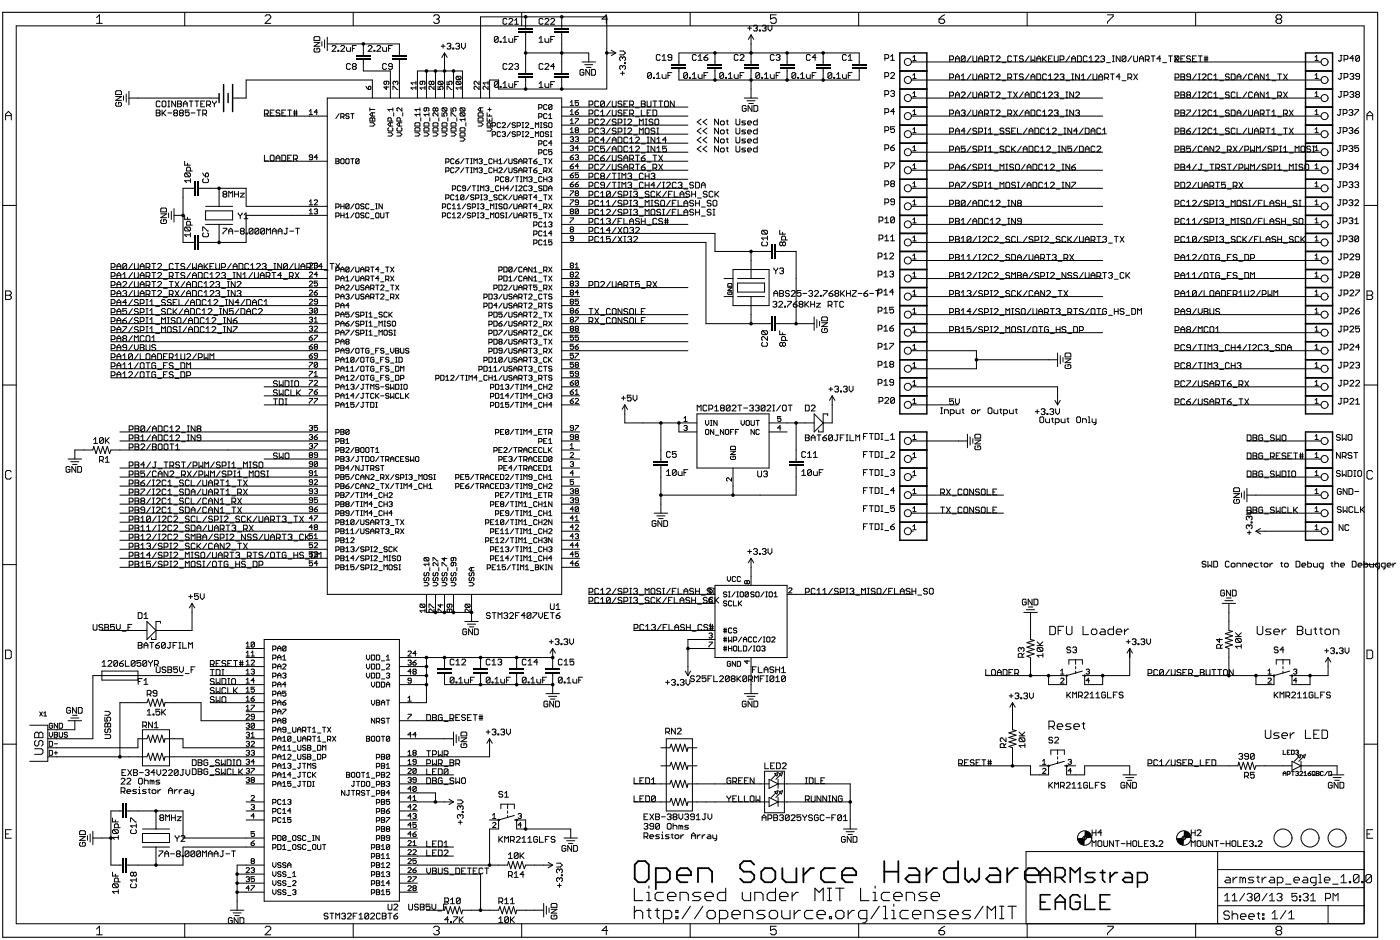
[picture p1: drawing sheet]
<svg xmlns="http://www.w3.org/2000/svg" width="394mm" height="265mm" viewBox="0 0 394 265" stroke-linecap="round" stroke-linejoin="round" font-family="sans-serif">
<g fill="none" stroke="#000" stroke-width=".46">
<path d="M293.1 248.4v-2.8l1.4-1.4 1.3 1.4v2.8M293.1 246.3h2.7M293.1 253.9h1.4M295.8 251.9h-2.7v4.1h2.7M297.3 247h2.1l.6-.7v-1.4l-.6-.7h-2.1v4.2M297.3 256v-2.8l1.4-1.3 1.3 1.3v2.8M297.3 253.9h2.7M298.7 247l1.3 1.4M301.5 248.4v-4.2l1.4 1.4 1.4-1.4v4.2M304.3 252.5l-.7-.6h-1.4l-.7 .6v2.8l.7 .7h1.4l.7-.7v-1.4h-1.4M305.7 251.9v4.1h2.8M308.5 245.6h-2.1l-.7 .7 .7 .7h1.4l.7 .7-.7 .7h-2.1"/>
<path d="M309.9 245.6h1.4M309.9 253.9h1.4M310.6 244.9v2.8l.7 .7M312.7 251.9h-2.8v4.1h2.8M312.7 245.6v2.8M314.8 245.6h-.7l-1.4 1.4M316.9 245.6h1.4l.7 .7v2.1h-2.1l-.7-.7 .7-.7h2.1M320.5 248.4h2l.7-.7v-1.4l-.7-.7h-2v4.1"/>
</g>
<g fill="none" stroke="#000" stroke-width=".51">
<path d="M179.8 242.4h2l1 1v3.9l-1 1h-2l-1-1v-3.9zM184.8 248.3h2.9l1-1v-1.9l-1-1h-2.9v5.9M190.7 246.3h4v-.9l-1-1h-2l-1 1v1.9l1 1h2M196.6 248.3v-3.9h3l1 1v2.9M212.5 243.4l-1-1h-2l-1 1v1l1 1h2l1 .9v1l-1 1h-2l-1-1M215.5 244.4h1.9l1 1v1.9l-1 1h-1.9l-1-1v-1.9zM220.4 244.4v2.9l1 1h3v-3.9M226.3 244.4v3.9M229.3 244.4h-1l-2 1.9M235.3 244.4h-3l-1 1v1.9l1 1h3M237.2 246.3h4v-.9l-1-1h-2l-1 1v1.9l1 1h2M249.1 245.4h4"/>
<path d="M249.1 242.4v5.9M253.1 242.4v5.9M256 244.4h2l1 1v2.9h-3l-.9-1 .9-1h3M261 244.4v3.9M264 244.4h-1l-2 1.9M269.9 242.4v5.9h-3l-1-1v-1.9l1-1h3M271.9 244.4v2.9l1 1 1-1 1 1 1-1v-2.9M278.8 244.4h2l1 1v2.9h-3l-1-1 1-1h3M283.8 244.4v3.9M286.7 244.4h-1l-1.9 1.9M288.7 246.3h4v-.9l-1-1h-2l-1 1v1.9l1 1h2"/>
</g>
<g fill="none" stroke="#000" stroke-width=".3">
<path d="M.8 3.5h387.3v260.3h-387.3zM178.7 250v3.5h2.4M178.7 255.1v3.5M178.7 256.8l.6-.5h1.2l.6 .5v1.8M182.2 253.5h1.2M182.2 251.2h.6v2.3M182.2 256.3h1.2M182.8 249.4v.6M182.8 255.7v2.3l.6 .6M184.6 256.3h1.1M185.1 255.7v2.3l.6 .6M186.9 251.2h-1.8l-.5 .6v1.1l.5 .6h1.8"/>
<path d="M186.9 258.6h1.8l.5-.6v-1.2l-.5-.5h-1.8v3.5M188.1 252.3h2.3v-.5l-.6-.6h-1.1l-.6 .6v1.1l.6 .6h1.1M190.4 256.3h.6v.5h-.6zM190.4 258h.6v.6h-.6zM191.6 253.5v-2.3h1.7l.6 .6v1.7M194.5 255.1l-2.3 3.5M197.4 251.2h-1.7l-.6 .6 .6 .5h1.1l.6 .6-.6 .6h-1.7M198 255.1l-2.3 3.5M198.6 252.3h2.3v-.5l-.6-.6h-1.1l-.6 .6v1.1l.6 .6h1.1M199.8 256.3h1.1l.6 .5v1.2l-.6 .6h-1.1l-.6-.6v-1.2zM202.7 258.6h1.7l.6-.6v-1.2l-.6-.5h-1.7v3.5M204.4 250v3.5h-1.7l-.6-.6v-1.1l.6-.6h1.7"/>
<path d="M206.2 257.4h2.3v-.6l-.6-.5h-1.1l-.6 .5v1.2l.6 .6h1.1M209.1 251.2v1.7l.6 .6h1.8v-2.3M209.7 258.6v-2.3h1.8l.5 .5v1.8M212.6 253.5v-2.3h1.8l.6 .6v1.7M215.6 256.3h-1.8l-.6 .5 .6 .6h1.2l.6 .6-.6 .6h-1.8M216.7 256.8l.6-.5h1.2l.6 .5v1.2l-.6 .6h-1.2l-.6-.6zM218.5 250v3.5h-1.8l-.6-.6v-1.1l.6-.6h1.8M219.6 252.3h2.4v-.5l-.6-.6h-1.2l-.6 .6v1.1l.6 .6h1.2M220.2 256.3v1.7l.6 .6h1.8v-2.3M223.2 251.2v2.3M223.7 256.3v2.3M224.9 251.2h-.6l-1.1 1.1"/>
<path d="M225.5 256.3h-.6l-1.2 1.1M229 256.3h-1.8l-.5 .5v1.2l.5 .6h1.8M229.6 253.5v-3.5l1.2 1.2 1.1-1.2v3.5M230.2 257.4h2.3v-.6l-.6-.5h-1.1l-.6 .5v1.2l.6 .6h1.1M233.1 253.5h1.2M233.1 250h1.2M233.7 250v3.5M233.7 258h.6v.6h-.6zM235.4 250h2.4M235.4 256.8l.6-.5h1.2l.6 .5v1.2l-.6 .6h-1.2l-.6-.6zM236.6 250v3.5M238.9 256.3v2.3"/>
<path d="M240.7 256.3h-.6l-1.2 1.1M242.4 250v3.5h2.4M244.2 258.6h-1.8l-.5-.6v-1.2l.5-.5h1.8v2.9l-.6 .6h-.6M246 253.5h1.1M246 251.2h.5v2.3M246.5 249.4v.6M247.7 255.1l-2.3 3.5M248.9 258.6h1.1M248.9 255.1h.6v3.5M250.6 251.2h-1.7l-.6 .6v1.1l.6 .6h1.7M251.2 256.3h.6v2.3M251.2 258.6h1.2"/>
<path d="M251.8 252.3h2.3v-.5l-.5-.6h-1.2l-.6 .6v1.1l.6 .6h1.2M251.8 254.5v.6M255.3 253.5v-2.3h1.8l.5 .6v1.7M255.9 256.3h-1.8l-.5 .5v1.2l.5 .6h1.8M257.1 257.4h2.3v-.6l-.6-.5h-1.2l-.5 .5v1.2l.5 .6h1.2M260.6 258.6v-2.3h1.7l.6 .5v1.8M261.2 251.2h-1.8l-.6 .6 .6 .5h1.2l.6 .6-.6 .6h-1.8M262.3 252.3h2.4v-.5l-.6-.6h-1.2l-.6 .6v1.1l.6 .6h1.2M266.4 256.3h-1.7l-.6 .5 .6 .6h1.1l.6 .6-.6 .6h-1.7M267.6 257.4h2.3v-.6l-.6-.5h-1.1l-.6 .5v1.2l.6 .6h1.1M273.4 256.3h-1.7l-.6 .5 .6 .6h1.2l.5 .6-.5 .6h-1.8M276.9 255.1l-2.3 3.5"/>
<path d="M278.1 258.6v-3.5l1.2 1.2 1.2-1.2v3.5M281.6 258.6h1.2M281.6 255.1h1.2M282.2 255.1v3.5M284 255.1h2.3M285.1 255.1v3.5"/>
</g>
<g fill="none" stroke="#000" stroke-width=".28">
<path d="M4.6 7.3h379.7v252.7h-379.7zM27.2 5l.8-.8v2.4M27.2 6.6h1.6M52 3.5v3.8M74.7 4.6l.4-.4h.8l.4 .4v.4l-1.6 1.6h1.6M88.5 11.9h1.6l-1.6 1.1h1.6M88.7 13.6l-.2 .2v.6l.2 .3h1.1l.3-.3v-.6l-.3-.2h-.5v.5M88.7 10.3h1.1l.3 .3v.8h-1.6v-.8zM90.7 11.7v1.3M91.4 11.2v2.3M92.2 12.4h20.3v3M92.2 10.5v3.8"/>
<path d="M93.5 13.1l.3-.3h.6l.2 .3v.3l-1.1 1h1.1M95.2 14.2h.3v.2h-.3zM96 13.1l.3-.3h.5l.3 .3v.3l-1.1 1h1.1M97.6 13.4v.8l.3 .2h.8v-1M98.7 18.2l-.2-.3h-.6l-.3 .3v1.1l.3 .2h.6l.2-.2M99.3 13.6h.5M99.5 3.5v3.8M99.5 18.7l-.2-.3 .2-.5h.6l.3 .3-.3 .5M99.5 18.7l-.2 .3 .2 .5h.6l.3-.2-.3-.6M99.5 18.7h.6M100.4 12.8h-1.1v1.6M102.4 12.4v3"/>
<path d="M102.4 16.9v3.1h7.6v7.6M103.7 13.1l.3-.3h.5l.3 .3v.3l-1.1 1h1.1M105.3 14.2h.3v.2h-.3zM106.2 13.1l.2-.3h.6l.2 .3v.3l-1 1h1M107.8 13.4v.8l.3 .2h.8v-1M108.9 18.2l-.3-.3h-.5l-.3 .3v1.1l.3 .2h.5l.3-.2M109.4 13.6h.6M110.5 18.7h-.8l-.3-.3 .3-.5h.6l.2 .3v1.1l-.2 .2h-.6l-.3-.2M110.5 12.8h-1.1v1.6M112.5 16.9v10.7M120.1 20v7.6M122.1 4.6l.4-.4h.8l.4 .4v.4l-.4 .4"/>
<path d="M122.7 20v7.6M122.9 5.4h.4M123.3 5.4l.4 .4v.4l-.4 .4h-.8l-.4-.4M124.3 13h1.1M124.8 12.5v1M125.2 14.9v12.7M125.2 14.9l.8 1.3M125.2 14.9l-.7 1.3M125.9 12.5l.3-.3h.5l.3 .3-.3 .5M126.5 13h.2M126.7 13l.3 .3-.3 .5h-.5l-.3-.3M127.6 13.5h.2v.3h-.2z"/>
<path d="M127.8 20v7.6M128.4 12.5l.2-.3h.6l.3 .3-.3 .5M128.9 13h.3M129.2 13l.3 .3-.3 .5h-.6l-.2-.3M130 12.2v1.1l.6 .5 .5-.5v-1.1M140.4 10.5l-.3-.2h-.6l-.2 .2v1.1M140.4 10.5v1.1l-.3 .3h-.6l-.2-.3M140.4 10.5l-1.1 1.1M140.9 11.6h.3v.3h-.3zM141.7 10.8l.6-.5v1.6M141.7 11.9h1.1M142.8 18.2l-.3-.3h-.5l-.3 .3v1.1l.3 .2h.5l.3-.2"/>
<path d="M142.8 5.5l-.3-.3h-.5l-.3 .3v1.1l.3 .2h.5l.3-.2M143.4 18.2l.2-.3h.6l.2 .3v.2l-1 1.1h1M143.4 5.5l.2-.3h.6l.2 .3v.2l-1 1.1h1M143.4 10.8v.8l.2 .3h.8v-1.1M145 18.2l.3-.3h.5l.3 .3-.3 .5M145 5.7l.5-.5v1.6M145 6.8h1.1M145 11.1h.5M145.5 18.7h.3M145.8 18.7l.3 .3-.3 .5h-.5l-.3-.2M146.1 10.3h-1.1v1.6M147 3.5v3.8"/>
<path d="M148.1 4.7v3.1M148.1 9.3v11.2M148.1 14.9h17.8v2.5M151.9 11.9h1.1M151.9 10.8l.5-.5v1.6M153 18.2l-.3-.3h-.5l-.3 .3v1.1l.3 .2h.5l.3-.2M153 5.5l-.3-.3h-.5l-.3 .3v1.1l.3 .2h.5l.3-.2M153.5 18.2l.3-.3h.5l.3 .3v.2l-1.1 1.1h1.1M153.5 10.8v.8l.3 .3h.8v-1.1M153.5 5.5l.3-.3h.5l.3 .3v.2l-1.1 1.1h1.1M155.2 5.5l.2-.3h.6l.2 .3v.2l-1 1.1h1M155.2 11.1h.5"/>
<path d="M156.2 18.7h-1l.8-.8v1.6M156.2 10.3h-1v1.6M158.2 4.7v3.1M158.2 9.3v11.2M164 17.4h3.8M164.5 19.8l-.3-.3h-.5l-.3 .3v1.1l.3 .3h.5l.3-.3v-.5h-.6M164.7 18.2h2.3M165.2 19h1.3M166.1 19.5v1.7l-1.1-1.7v1.7M166.7 19.5h.8l.3 .3v1.1l-.3 .3h-.8zM170.9 14.9h2.6M171.2 5.4h-1.6l1.2-1.2v2.4"/>
<path d="M172.2 14.1l1.3 .8M173.5 14.9l-1.3 .8M174.6 14.4h1.1l.5 .5-.5 .5h-1.1M175.4 16.3l-.3-.3-.5 .3v.5l.2 .3M175.4 16.3l.3-.3 .5 .3v.5l-.3 .3M175.4 18.7l.3-.2 .5 .2v.6l-.3 .2M175.4 16.3v.2M175.4 18.7v.3M175.4 18.7l-.3-.2-.5 .2v.6l.2 .2M175.9 17.6h.3v.3h-.3zM186 15.6l-.3-.2h-.5l-.3 .2v1.1l.3 .3h.5l.3-.3M186.5 17h1.1"/>
<path d="M186.5 15.9l.6-.5v1.6M189.3 16.2h-.9l-.2-.3 .2-.5h.6l.3 .2v1.1l-.3 .3h-.6l-.2-.3M191.3 17.9v-3h50.8v3M191.3 19.5v3h50.8v-3M194.4 3.5v3.8M196.1 15.6l-.2-.2h-.6l-.2 .2v1.1l.2 .3h.6l.2-.3M196.7 17h1.1M196.7 15.9l.5-.5v1.6M198.3 16.2h.9l.2 .5-.2 .3h-.6l-.3-.3zM199.4 15.4l-1.1 .8M201.4 14.9v3M201.4 19.5v3"/>
<path d="M207.9 15.6l-.2-.2h-.6l-.2 .2v1.1l.2 .3h.6l.2-.3M208.5 15.6l.3-.2h.5l.3 .2v.3l-1.1 1.1h1.1M210.6 7.9h1.1M211.2 7.4v1.1M211.6 9.8v8.1M211.6 19.5v8.1M211.6 9.8l.7 1.3M211.6 9.8l-.8 1.3M212.3 7.4l.3-.3h.5l.3 .3-.3 .5M212.8 7.9h.3M213.1 7.9l.3 .3-.3 .5h-.5l-.3-.2M213.9 8.5h.3v.2h-.3z"/>
<path d="M214.7 7.4l.3-.3h.5l.3 .3-.3 .5M215.3 7.9h.2M215.5 7.9l.3 .3-.3 .5h-.5l-.3-.2M216.4 7.1v1.1l.5 .5 .6-.5v-1.1M218.1 15.6l-.3-.2h-.5l-.3 .2v1.1l.3 .3h.5l.3-.3M218.7 15.6l.2-.2h.6l.2 .2-.2 .6M218.7 4.2h-1.6v1.2l.8-.4h.4l.4 .4v.8l-.4 .4h-.8l-.4-.4M219.2 16.2h.3M219.5 16.2l.2 .2-.2 .6h-.6l-.2-.3M221.7 14.9v3M221.7 19.5v3M228.3 15.6l-.3-.2h-.5l-.3 .2v1.1l.3 .3h.5l.3-.3"/>
<path d="M229.9 16.2h-1.1l.8-.8v1.6M231.9 14.9v3M231.9 19.5v3M238.4 15.6l-.2-.2h-.6l-.3 .2v1.1l.3 .3h.6l.2-.3M239 17h1.1M239 15.9l.5-.5v1.6M241.9 3.5v3.8M249.3 16.4h.8l.3-.2v-.6l-.3-.2h-.8v1.6M250.9 17h1.1M250.9 15.9l.6-.5v1.6M256.7 17.4h53.9M257.2 16.1l.4-.5v1.4"/>
<path d="M257.2 17h.9M264.5 5.4h1.2l.4 .4v.4l-.4 .4h-.8l-.4-.4zM266.1 4.2l-.8 .4-.8 .8M267.5 16.8h.9l.2-.2v-.6l-.2-.3h-.9v1.7M269.2 17.4v-1.1l.5-.6 .6 .6v1.1M269.2 16.6h1.1M271.9 16l-.3-.3h-.5l-.3 .3v1.1M271.9 16v1.1l-.3 .3h-.5l-.3-.3M271.9 16l-1.1 1.1M273.5 15.7l-1.1 1.7M274.1 15.7v1.4l.3 .3h.5l.3-.3v-1.4M275.7 17.4v-1.1l.6-.6 .5 .6v1.1"/>
<path d="M275.7 16.6h1.1M277.4 16.8h.8l.2-.2v-.6l-.2-.3h-.8v1.7M277.9 16.8l.5 .6M279 15.7h1.1M279.5 15.7v1.7M280.6 16l.3-.3h.5l.3 .3v.3l-1.1 1.1h1.1M282.3 17.6h1.1M285 16l-.3-.3h-.5l-.3 .3v1.1l.3 .3h.5l.3-.3M285.5 15.7h1.1M286.1 15.7v1.7M288.3 16l-.3-.3h-.5l-.3 .3 .3 .6h.5l.3 .2-.3 .6h-.5l-.3-.3M289.4 3.5v3.8"/>
<path d="M289.9 15.7l-1.1 1.7M290.5 15.7v1.7l.5-.6 .5 .6v-1.7M292.1 17.4v-1.1l.5-.6 .6 .6v1.1M292.1 16.6h1.1M293.7 15.7v1.7M294 16.6l.8 .8M294.8 15.7l-1.1 1.1M295.4 16.6h.5M296.5 15.7h-1.1v1.7h1.1M297 15.7v1.4l.3 .3h.5l.3-.3v-1.4M298.6 16.8h.9l.2-.2v-.6l-.2-.3h-.9v1.7M301.4 15.7l-1.1 1.7"/>
<path d="M301.9 17.4v-1.1l.6-.6 .5 .6v1.1M301.9 16.6h1.1M303.6 15.7h.8l.2 .3v1.1l-.2 .3h-.8zM306.3 16l-.3-.3h-.5l-.3 .3v1.1l.3 .3h.5l.3-.3M306.8 16.3l.6-.6v1.7M306.8 17.4h1.1M308.5 16l.2-.3h.6l.3 .3v.3l-1.1 1.1h1.1M310.1 16l.3-.3h.5l.3 .3-.3 .6M310.6 16.6h.3M310.9 16.6l.3 .2-.3 .6h-.5l-.3-.3M311.7 17.6h1.1M312 4.2h1.6v.4l-1.6 1.6v.4"/>
<path d="M313.4 15.7h.5M313.4 17.4h.5M313.6 15.7v1.7M315.6 15.7v1.7l-1.1-1.7v1.7M317.2 16l-.3-.3h-.5l-.3 .3v1.1M317.2 16v1.1l-.3 .3h-.5l-.3-.3M317.2 16l-1.1 1.1M318.8 15.7l-1.1 1.7M319.4 15.7v1.4l.3 .3h.5l.3-.3v-1.4M321 16.6h1.1M321 17.4v-1.1l.6-.6 .5 .6v1.1M322.7 16.8h.8l.2-.2v-.6l-.2-.3h-.8v1.7"/>
<path d="M323.2 16.8l.5 .6M324.3 15.7h1.1M324.8 15.7v1.7M327 16.6h-1.1l.8-.9v1.7M327.6 17.6h1.1M329.2 15.7h1.1M329.7 15.7v1.7M330.8 15.7l1.1 1.7M331 17.4h41.2M331 16.8h.9l.2-.2v-.6l-.2-.3h-.9v1.7M331.6 16.8l.5 .6M331.9 15.7l-1.1 1.7"/>
<path d="M332.7 16.6h.5M333.8 15.7h-1.1v1.7h1.1M335.4 16l-.3-.3h-.5l-.3 .6 .3 .3h.5l.3 .5-.3 .3h-.5l-.3-.3M335.9 16.6h.6M336.8 3.5v3.8M337 15.7h-1.1v1.7h1.1M337.6 15.7h1.1M338.1 15.7v1.7M339.2 16.8h1.1M339.2 16.3h1.1M339.5 15.7v1.7M340 15.7v1.7"/>
<path d="M359.9 5.4l-.4-.4v-.4l.4-.4h.8l.4 .4v.4l-.4 .4M359.9 5.4l-.4 .4v.4l.4 .4h.8l.4-.4v-.4l-.4-.4M359.9 5.4h.8M370.5 17h.9M370.5 16.1l.4-.5v1.4M377.6 15.6h.5M377.8 15.6v1.4l-.2 .2-.6-.2M378.7 16.7h.8l.2-.3v-.5l-.2-.3h-.8v1.6M381.4 16.4h-1.1l.8-.8v1.6M383 15.9v1.1l-.3 .2h-.5l-.3-.2M383 15.9l-.3-.3h-.5l-.3 .3v1.1M383 15.9l-1.1 1.1"/>
<path d="M1.6 33.8v-1.6l.8-.9 .8 .9v1.6M1.6 32.6h1.6M32.6 27.2h1.6l-1.6 1.1h1.6M32.9 25.5h1l.3 .3v.8h-1.6v-.8zM32.9 28.8l-.3 .3v.5l.3 .3h1l.3-.3v-.5l-.3-.3h-.5v.6M34.8 27v1.2M35.6 26.5v2.2M36.3 27.6h25.4M36.3 25.7v3.8M44 31h.8l.3 .2-.3 .6 .3 .5-.3 .3h-.8zM44 31.8h.8M45.1 28.7l-.3-.3h-.5l-.3 .3v1.1l.3 .3h.5l.3-.3"/>
<path d="M45.7 28.7l.2-.3h.6l.2 .3v1.1l-.2 .3h-.6l-.2-.3zM45.7 31v1.6M45.9 31.8l.8 .8M46.7 31l-1 1.1M47.3 28.4h.5M47.3 30.1h.5M47.3 31.8h1.1M47.6 28.4v1.7M49.2 31.8l-.3-.3 .3-.5h.5l.3 .2-.3 .6M49.2 31.8l-.3 .3 .3 .5h.5l.3-.3-.3-.5M49.2 31.8h.5M49.5 28.4v1.7l-1.1-1.7v1.7"/>
<path d="M50 28.4h.8l.3 .3-.3 .6 .3 .5-.3 .3h-.8zM50 29.3h.8M50.8 31.8l-.2-.3 .2-.5h.6l.3 .2-.3 .6M50.8 31.8l-.2 .3 .2 .5h.6l.3-.3-.3-.5M50.8 31.8h.6M51.7 29.3h1M51.7 30.1v-1.1l.5-.6 .5 .6v1.1M53.3 31h-1.1v.8l.5-.3 .6 .3v.5l-.3 .3h-.5l-.3-.3M53.3 28.4h1.1M53.8 28.4v1.7M53.8 31.8h1.1M54.9 28.4h1.1"/>
<path d="M55.5 28.4v1.7M55.5 31h1.1M56 31v1.6M56.6 29.3h.5M57.1 32.1h.8l.3-.3v-.6l-.3-.2h-.8v1.6M57.7 28.4h-1.1v1.7h1.1M57.7 32.1l.5 .5M58.2 29.5h.8l.3-.2v-.6l-.3-.3h-.8v1.7M58.7 29.5l.6 .6M59.8 28.4v.3l.6 .6M60.4 29.3v.8M60.9 28.4v.3l-.5 .6"/>
<path d="M65.8 27.6h3.5v-5.1h35.6v5.1M74.4 32.7h17.8M74.5 32.1h.8l.3-.3v-.6l-.3-.2h-.8v1.6M75 32.1l.6 .5M76.1 31.8h.6M77.2 31h-1.1v1.6h1.1M78.9 31.2l-.3-.2h-.6l-.2 .2 .2 .6h.6l.3 .3-.3 .5h-.6l-.2-.3M79.4 31.8h.6M80.5 31h-1.1v1.6h1.1M81 31h1.1M81.6 31v1.6M82.7 31.5h1.1"/>
<path d="M82.7 32.1h1.1M83 31v1.6M83.5 31v1.6M87.1 32.3h1M87.1 31.3l.5-.4v1.4M89.5 31.6h-1l.7-.7v1.4M92.2 27.6h66v139.7h-66zM95.5 32l-.9 1.4M96 32.9h.7l.2-.2v-.5l-.2-.2h-.7v1.4M96.5 32.9l.4 .5M98.3 32.2l-.2-.2h-.5l-.2 .2 .2 .5h.5l.2 .2-.2 .5h-.5l-.2-.3M98.8 32h.9"/>
<path d="M99.3 32v1.4M103.1 24.3l.7 .9M103.8 24.5l.4-.2 .3 .2v.5l-.3 .2h-.4zM104.2 34.6h.9l.5 .4-.5 .5h-.9M104.2 30.3v1M104.2 30.8h1.4M104.4 33.2l.5 .2 .5-.2 .2 .2v.7h-1.4v-.7zM104.9 31.7v1M104.9 33.4v.7M105.6 31.7h-.9l-.5 .5 .5 .5h.9M108.9 22.9v.7l-.3 .2-.4-.2v-.5l.2-.2h.9l.3 .2v.5l-.3 .2M108.9 24.3v.9l-.7-.7h1.4"/>
<path d="M109.3 37.4h.9l.5 .4-.5 .5h-.9M109.5 36l-.2 .2v.5l.2 .2h.9l.3-.2v-.5l-.3-.2M110 34.6v.9M110.2 34.1v-.7l-.2-.2h-.5l-.2 .2v.7h1.4M110.7 34.6h-1l-.4 .4 .4 .5h1M110.7 30.8h-1.4l.4 .5M110.7 30.3v1M110.7 25.2v-.9l1.4 .9M110.9 31.7v1M111.4 23.1v.2M111.4 23.1l-.2-.2-.5 .2v.5l.2 .2M111.4 23.1l.2-.2 .5 .2v.5l-.2 .2"/>
<path d="M111.8 37.4h1l.4 .4-.4 .5h-1M112.1 36l-.3 .2v.5l.3 .2h.9l.2-.2v-.5l-.2-.2M112.5 34.6v.9M112.8 34.1v-.7l-.3-.2h-.4l-.3 .2v.7h1.4M113.2 34.6h-.9l-.5 .4 .5 .5h.9M113.2 30.3v1l-.9-1-.5 .3v.4l.3 .3M113.5 31.7v1M116.9 37.4h.9l.5 .4-.5 .5h-.9M116.9 36.2l.2-.2h1l.2 .2v.7h-1.4zM117.1 34.6h1l.2 .2v.7h-1.4v-.7zM117.2 23.3h-1.4l.5 .5M117.2 24.7h-1.4l.5 .5"/>
<path d="M117.2 22.9v.9M117.2 24.3v.9M117.6 27.6v-7.6h12.7v7.6M118.3 30.8h-1.4l.5 .5M118.3 32.2h-1.4l.5 .5M118.3 30.3v1M118.3 31.7v1M118.5 33.2v.9M119 22.9v.7l-.2 .2-.5-.2v-.5l.3-.2h.9l.2 .2v.5l-.2 .2M119.4 37.4h1l.4 .4-.4 .5h-1M119.4 36.2l.3-.2h.9l.2 .2v.7h-1.4zM119.7 34.6h.9l.2 .2v.7h-1.4v-.7z"/>
<path d="M119.7 24.7h-1.4l.5 .5M119.7 24.3v.9M120.1 30.3v.7l-.2 .3-.5-.3v-.4l.3-.3h.9l.2 .3v.4l-.2 .3M120.8 31.7v1M120.8 32.2h-1.4l.5 .5M121.1 33.2v.9M121.6 23.1l.2-.2 .5 .2v.5l-.3 .2-.4-.2M121.6 23.1l-.3-.2-.4 .2v.5l.2 .2 .5-.2M121.6 23.1v.5M122 37.4h.9l.5 .4-.5 .5h-.9M122.2 34.6h.9l.3 .2v.7h-1.4v-.7zM122.2 36h.9l.3 .2v.7h-1.4v-.7z"/>
<path d="M122.3 24.3v.9l-1-.9-.4 .2v.5l.2 .2M122.7 30.6l-.3-.3-.4 .3v.4l.2 .3 .5-.3M122.7 30.6l.2-.3 .5 .3v.4l-.3 .3-.4-.3M122.7 30.6v.4M123.4 31.7v1l-1-1-.4 .3v.4l.2 .3M123.4 24.3v.9h.7l-.2-.5 .2-.4h.5l.2 .2v.5l-.2 .2M123.6 33.2v.9M123.6 22.9l-.2 .2v.5l.2 .2h1M123.6 22.9l1 .9M123.6 22.9h1l.2 .2v.5l-.2 .2M124.5 31.7v1h.7l-.2-.5 .2-.5h.5l.2 .3v.4l-.2 .3M124.5 37.4h1l.4 .4-.4 .5h-1"/>
<path d="M124.8 34.6h.9l.2 .2v.7h-1.4v-.7zM124.8 30.3h.9l.2 .3v.4l-.2 .3M124.8 30.3l-.3 .3v.4l.3 .3h.9M124.8 36h.9l.2 .2v.7h-1.4v-.7zM124.8 30.3l.9 1M125.9 22.9v.9h.7l-.2-.5 .2-.4h.5l.2 .2v.5l-.2 .2M125.9 25.2v-.9l1.4 .9M126.2 33.2v.9M127.1 32.7v-1l1.4 1M127.1 37.4h.9l.5 .4-.5 .5h-.9M127.1 30.3v1h.7l-.3-.5 .3-.5h.4l.3 .3v.4l-.3 .3M127.1 36.2l.2-.2h.9l.3 .2v.7h-1.4z"/>
<path d="M127.3 34.6h.9l.3 .2v.7h-1.4v-.7zM128.7 33.2v.9M128.7 22.9l.9 .9M128.7 21.5l-.2 .2v.5l.2 .2h.9M128.7 21.5h.9l.3 .2v.5l-.3 .2M128.7 22.9l-.2 .2v.5l.2 .2h.9M128.7 22.9h.9l.3 .2v.5l-.3 .2M128.7 21.5l.9 .9M129.6 36.2l.2-.2h1l.2 .2v.7h-1.4zM129.6 38.8h.9l.5 .4-.5 .5h-.9M129.8 31.7l-.2 .3v.4l.2 .3h1M129.8 37.4h1l.2 .2v.7h-1.4v-.7z"/>
<path d="M129.8 31.7h1l.2 .3v.4l-.2 .3M129.8 30.3h1l.2 .3v.4l-.2 .3M129.8 30.3l1 1M129.8 30.3l-.2 .3v.4l.2 .3h1M129.8 31.7l1 1M129.9 24.7h-1.4l.5 .5M129.9 24.3v.9M131 33.2v.9M131 33.6h-1.4l.5 .5M131.2 34.6v.9M134.7 34.6h.9l.5 .4-.5 .5h-.9M134.9 33.2h.9l.3 .2v.7h-1.4v-.7z"/>
<path d="M134.9 31.7h.9l.3 .3v.7h-1.4v-.7zM135 22.9v.9l-1-.9-.4 .2v.5l.2 .2M135 24.3v.9l-1-.9-.4 .2v.5l.2 .2M135.4 30.3v1M135.4 27.6v-22.9h35.5v20.4h-30.4v-2.6h-2.6v5.1M136.1 30.3h-1l-.4 .5 .4 .5h1M137.2 33.2v.9h1.4v-.9M137.2 36h1l.4 .4-.4 .5h-1M137.2 31.7v1h1.4M137.5 30.8h.9M137.5 24.3v.9l-.9-.9-.5 .2v.5l.2 .2M137.5 23.3h-1.4l.5 .5"/>
<path d="M137.5 22.9v.9M137.9 30.3v1M137.9 32.2v.5M137.9 33.6v.5M138.2 35.5v-.7l-.3-.2h-.4l-.3 .2v.7h1.4M138.6 34.6l-.4 .4M138.7 38h.7l.2-.2v-.5l-.2-.2h-.7v1.4M138.7 35.5h.7l.2-.3v-.4l-.2-.3h-.7v1.4M140.4 23.2l-.3-.2h-.6l-.2 .2v1.1M140.4 23.2v1.1l-.3 .3h-.6l-.2-.3M140.4 23.2l-1.1 1.1M140.9 24.3h.3v.3h-.3z"/>
<path d="M141 37.3l-.2-.2h-.5l-.2 .2v.9l.2 .3h.5l.2-.3M141 34.8l-.2-.3h-.5l-.2 .3v.9l.2 .2h.5l.2-.2M141.5 34.8l.2-.3h.5l.2 .3v.2l-.9 .9h.9M141.5 37.3l.2-.2h.5l.2 .2-.2 .5M141.7 23.5l.6-.5v1.6M141.7 24.6h1.1M141.9 37.8h.3M142.2 37.8l.2 .2-.2 .5h-.5l-.2-.3M143.4 23.5v.8l.2 .3h.8v-1.1M143.8 37.1l-.9 1.4M143.8 34.5l-.9 1.4M145 23.8h.5"/>
<path d="M145.2 37.3l-.2-.2h-.5l-.2 .2 .2 .5h.5l.2 .2-.2 .5h-.5l-.2-.3M145.2 34.8l-.2-.3h-.5l-.2 .3 .2 .4h.5l.2 .3-.2 .4h-.5l-.2-.2M145.7 38h.7l.2-.2v-.5l-.2-.2h-.7v1.4M145.7 35.5h.7l.2-.3v-.4l-.2-.3h-.7v1.4M146.1 23h-1.1v1.6M147.1 35.9h.4M147.1 37.1h.4M147.1 38.5h.4M147.1 34.5h.4M147.3 34.5v1.4M147.3 37.1v1.4M148 34.8l.2-.3h.5l.2 .3v.2l-.9 .9h.9"/>
<path d="M148 37.3l.2-.2h.5l.2 .2v.2l-.9 1h.9M148.1 22v3.1M149.4 38.7h1M149.4 36.2h1M150.8 38.5v-1.4l.5 .4 .5-.4v1.4M150.8 35.9v-1.4l.5 .5 .5-.5v1.4M151.8 32.9h.7l.2-.2v-.5l-.2-.2h-.7v1.4M151.8 30.4h.7l.2-.3v-.4l-.2-.3h-.7v1.4M151.9 23.5l.5-.5v1.6M151.9 24.6h1.1M152.2 35.9h.5M152.2 34.5h.5"/>
<path d="M152.5 37.1h.4l.3 .2v.9l-.3 .3h-.4l-.3-.3v-.9zM152.5 34.5v1.4M153.5 23.5v.8l.3 .3h.8v-1.1M154.1 39.8l-.2-.2h-.5l-.2 .2v1l.2 .2h.5l.2-.2M154.1 34.8l-.2-.3h-.5l-.2 .3 .2 .4h.5l.2 .3-.2 .4h-.5l-.2-.2M154.1 29.7l-.2-.3h-.5l-.2 .3v.9l.2 .2h.5l.2-.2M154.1 32.2l-.2-.2h-.5l-.2 .2v.9l.2 .3h.5l.2-.3M154.6 37.3l-.3-.2h-.4l-.3 .2 .3 .5h.4l.3 .2-.3 .5h-.4l-.3-.3M154.6 34.8l.2-.3h.5l.2 .3v.9l-.2 .2h-.5l-.2-.2zM154.6 33.4h.9M154.6 32.4l.4-.4v1.4M155 37.1h.5"/>
<path d="M155 38.5h.5M155.2 23.8h.5M155.3 37.1v1.4M155.5 29.7v.9l-.2 .2h-.5l-.2-.2M155.5 29.7l-.2-.3h-.5l-.2 .3v.9M155.5 29.7l-.9 .9M156.2 23h-1v1.6M158.2 32.7h35.6M158.2 37.8h35.6M158.2 22v3.1M158.2 35.2h35.6M158.2 30.1h35.6"/>
<path d="M160.6 32.3h1M160.6 37.3h1M160.6 38.7l.3-.2h.4l.3 .2-.3 .5M160.6 29.7h1M160.6 28.8l.5-.5v1.4M160.6 33.9l.5-.5v1.4M160.6 31.3l.5-.4v1.4M160.6 36.4l.5-.5v1.4M160.6 34.8h1M161.1 39.2h.2M161.3 39.2l.3 .2-.3 .5h-.4l-.3-.3M162 31.6h.7l.3 .4-.3 .3h-.4l-.3-.3z"/>
<path d="M162 33.4h1l-1 1.4M162 38.7l.3-.2h.4l.3 .2-.3 .5M162.3 36.6h.4M162.3 36.6l-.3 .3 .3 .4h.4l.3-.2-.3-.5M162.3 36.6l-.3-.2 .3-.5h.4l.3 .3-.3 .4M162.5 39.2h.2M162.7 39.2l.3 .2-.3 .5h-.4l-.3-.3M163 28.3h-1v.7l.5-.2 .5 .2v.5l-.3 .2h-.4l-.3-.2M163 30.9l-1 .7M165.9 39.7h.9l.2-.3v-.5l-.2-.3h-.9v1.6M165.9 37.1h.9l.2-.2v-.6l-.2-.2h-.9v1.6M165.9 34.6h.9l.2-.3v-.5l-.2-.3h-.9v1.6"/>
<path d="M165.9 32.1h.9l.2-.3v-.6l-.2-.2h-.9v1.6M165.9 29.5h.9l.2-.2v-.6l-.2-.3h-.9v1.7M168.7 38.9l-.3-.3h-.6l-.2 .3v1.1l.2 .2h.6l.3-.2M168.7 36.3l-.3-.2h-.6l-.2 .2v1.1l.2 .3h.6l.3-.3M168.7 33.8l-.3-.3h-.6l-.2 .3v1.1l.2 .2h.6l.3-.2M168.7 28.7l-.3-.3h-.6l-.2 .3v1.1l.2 .3h.6l.3-.3M168.7 31.2l-.3-.2h-.6l-.2 .2v1.1l.2 .3h.6l.3-.3M169.2 33.8l.3-.3h.5l.3 .3v.3l-1.1 1h1.1M169.2 32.6h1.1M169.2 31.5l.6-.5v1.6M169.2 36.3l.3-.2h.5l.3 .2-.3 .6M169.8 36.9h.2"/>
<path d="M170 36.9l.3 .2-.3 .6h-.5l-.3-.3M170.3 28.7l-.3-.3h-.5l-.3 .3v1.1M170.3 28.7v1.1l-.3 .3h-.5l-.3-.3M170.3 28.7l-1.1 1.1M170.3 39.4h-1.1l.8-.8v1.6M171.9 31l-1.1 1.6M171.9 33.5l-1.1 1.6M171.9 36.1l-1.1 1.6M171.9 38.6l-1.1 1.6M171.9 28.4l-1.1 1.7M172.5 31v1.3l.3 .3h.5l.3-.3v-1.3M172.5 28.4v1.4l.3 .3h.5l.3-.3v-1.4"/>
<path d="M172.5 39.4h1.1M173.6 36.3l-.3-.2h-.5l-.3 .2 .3 .6h.5l.3 .2-.3 .6h-.5l-.3-.3M173.6 33.8l-.3-.3h-.5l-.3 .3 .3 .5h.5l.3 .3-.3 .5h-.5l-.3-.2M174.1 37.1h.8l.3-.2v-.6l-.3-.2h-.8v1.6M174.1 38.6h.8l.3 .3v1.1l-.3 .2h-.8zM174.1 34.6h.8l.3-.3v-.5l-.3-.3h-.8v1.6M174.8 20.6h1.1M175.2 28.7l-.3-.3h-.5l-.3 .3 .3 .6h.5l.3 .2-.3 .6h-.5l-.3-.3M175.2 31.2l-.3-.2h-.5l-.3 .2 .3 .6h.5l.3 .3-.3 .5h-.5l-.3-.3M175.4 20.1v1.1M175.8 37.7h.5M175.8 35.1h.5"/>
<path d="M175.8 29.3h.5M175.8 31.8h.5M175.8 33.5h.5M175.8 36.1h.5M176 33.5v1.6M176 36.1v1.6M176.8 38.9l-.2-.3h-.6l-.2 .3v1.1l.2 .2h.6l.2-.2M176.8 28.4h-1v1.7h1M176.8 31h-1v1.6h1M176.9 36.3l.2-.2h.6l.2 .2v.3l-1 1.1h1M176.9 33.8l.2-.3h.6l.2 .3v.3l-1 1h1M177.4 39.1l.5-.5v1.6"/>
<path d="M177.4 29.5h.8l.3-.2v-.6l-.3-.3h-.8v1.7M177.4 32.1h.8l.3-.3v-.6l-.3-.2h-.8v1.6M177.9 29.5l.6 .6M177.9 32.1l.6 .5M178.5 38h1.1M178.5 35.4h1.1M179 38.9l.3-.3h.5l.3 .3v.2l-1.1 1.1h1.1M179 32.9h1.1M179 30.3h1.1M180.1 37.7v-1.6l.6 .5 .5-.5v1.6M180.1 35.1v-1.6l.6 .6 .5-.6v1.6M180.7 28.4h.8l.3 .3-.3 .6 .3 .5-.3 .3h-.8z"/>
<path d="M180.7 29.3h.8M180.7 31v1.6h1.1M181.8 35.1h.5M181.8 33.5h.5M182 36.1h.6l.2 .2v1.1l-.2 .3h-.6l-.2-.3v-1.1zM182 33.5v1.6M182.3 28.4v1.4l.3 .3h.5l.3-.3v-1.4M182.3 31.8h.6M182.3 38.6h.6M182.6 38.6v1.6M183.4 31h-1.1v1.6h1.1M183.5 20.7l-.2-.3h-.6l-.3 .3v1.1"/>
<path d="M183.5 20.7v1.1l-.2 .3h-.6l-.3-.3M183.5 20.7l-1.1 1.1M183.9 33.8l-.2-.3h-.6l-.2 .3 .2 .5h.6l.2 .3-.2 .5h-.6l-.2-.2M183.9 28.4h1.1M183.9 31h.9l.2 .2v1.1l-.2 .3h-.9zM184.1 21.8h.3v.3h-.3zM184.5 36.3l-.3-.2h-.5l-.3 .2 .3 .6h.5l.3 .2-.3 .6h-.5l-.3-.3M184.5 38.6v1.6l-1.1-1.6v1.6M184.5 28.4v1.7M184.5 33.8l.3-.3h.5l.3 .3v1.1l-.3 .2h-.5l-.3-.2zM184.9 22.1h1.1M184.9 21l.5-.6v1.7"/>
<path d="M185 37.7h.6M185 39.1l.6-.5v1.6M185 36.1h.6M185.3 36.1v1.6M185.6 28.4h1.1M186.1 28.4v1.7M186.5 21v.8l.3 .3h.8v-1.1M187.2 28.7l.3-.3h.5l.3 .3v1.1l-.3 .3h-.5l-.3-.3zM187.8 39.4h-1.1l.8-.8v1.6M188.2 21.3h.5M189.3 20.4h-1.1v1.7M189.9 28.4v1.7l-1-1.7v1.7"/>
<path d="M193.7 20.7l-.3-.3h-.5l-.3 .3v1.1M193.7 20.7v1.1l-.3 .3h-.5l-.3-.3M193.7 20.7l-1.1 1.1M194.2 21.8h.3v.3h-.3zM195.1 22.1h1M195.1 21l.5-.6v1.7M196.7 21v.8l.3 .3h.8v-1.1M197.5 38.6l-1.1 .8 1.1 .8M197.5 36.1l-1.1 .8 1.1 .8M197.5 33.5l-1.1 .8 1.1 .8M198.3 21.3h.6M199.1 38.6l-1 .8 1 .8"/>
<path d="M199.1 36.1l-1 .8 1 .8M199.1 33.5l-1 .8 1 .8M199.4 20.4h-1.1v1.7M202.4 33.5v1.6l-1.1-1.6v1.6M202.4 36.1v1.6l-1.1-1.6v1.6M202.4 38.6v1.6l-1.1-1.6v1.6M203.2 36.6h.6l.3 .3v.5l-.3 .3h-.6l-.2-.3v-.5zM203.2 34.1h.6l.3 .2v.6l-.3 .2h-.6l-.2-.2v-.6zM203.2 39.1h.6l.3 .3v.6l-.3 .2h-.6l-.2-.2v-.6zM203.9 20.7l-.3-.3h-.6l-.2 .3v1.1M203.9 20.7v1.1l-.3 .3h-.6l-.2-.3M203.9 20.7l-1.1 1.1"/>
<path d="M204.4 21.8h.3v.3h-.3zM204.6 39.1h.5M204.6 36.6h.5M204.6 34.1h.5M204.9 33.8v1.1l.2 .2M204.9 36.3v1.1l.2 .3M204.9 38.9v1.1l.2 .2M205.2 22.1h1.1M205.2 21l.6-.6v1.7M206.9 21v.8l.2 .3h.8v-1.1M207.3 33.5v1.4l.3 .2h.5l.3-.2v-1.4M207.3 36.1v1.3l.3 .3h.5l.3-.3v-1.3"/>
<path d="M207.3 38.6v1.4l.3 .2h.5l.3-.2v-1.4M208.5 21.3h.5M209.6 20.4h-1.1v1.7M209.7 27.6h3.8M210.1 34.1h-.9l-.2 .2 1.1 .6-.3 .2h-.8M210.1 39.1h-.9l-.2 .3 1.1 .6-.3 .2h-.8M210.1 36.6h-.9l-.2 .3 1.1 .5-.3 .3h-.8M210.2 30l-.3-.3h-.5l-.3 .3v1.1l.3 .2h.5l.3-.2v-.6h-.5M210.4 28.4h2.3M210.6 34.6h1.1l-.3-.5h-.5l-.3 .2v.6l.3 .2h.5M210.6 37.1h1.1l-.3-.5h-.5l-.3 .3v.5l.3 .3h.5M210.6 39.7h1.1l-.3-.6h-.5l-.3 .3v.6l.3 .2h.5"/>
<path d="M210.9 29.1h1.3M211.8 29.7v1.6l-1-1.6v1.6M212.4 29.7h.8l.3 .3v1.1l-.3 .2h-.8zM213.3 33.5v1.6h-.8l-.3-.2v-.6l.3-.2h.8M213.3 36.1v1.6h-.8l-.3-.3v-.5l.3-.3h.8M213.3 38.6v1.6h-.8l-.3-.2v-.6l.3-.3h.8M214 20.7v1.1l-.3 .3h-.5l-.3-.3M214 20.7l-.3-.3h-.5l-.3 .3v1.1M214 20.7l-1.1 1.1M214.6 21.8h.2v.3h-.2zM215.4 22.1h1.1M215.4 21l.5-.6v1.7"/>
<path d="M217 21v.8l.3 .3h.8v-1.1M218.7 21.3h.5M219.7 20.4h-1v1.7M224.2 20.7l-1.1 1.1M224.2 20.7l-.3-.3h-.5l-.3 .3v1.1M224.2 20.7v1.1l-.3 .3h-.5l-.3-.3M224.7 21.8h.3v.3h-.3zM225.5 22.1h1.1M225.5 21l.6-.6v1.7M227.2 21v.8l.3 .3h.8v-1.1M228.8 21.3h.6M229.9 20.4h-1.1v1.7"/>
<path d="M234.3 20.7l-1.1 1.1M234.3 20.7l-.2-.3h-.6l-.3 .3v1.1M234.3 20.7v1.1l-.2 .3h-.6l-.3-.3M234.9 21.8h.3v.3h-.3zM235.7 22.1h1.1M235.7 21l.5-.6v1.7M237.3 21v.8l.3 .3h.8v-1.1M239 21.3h.5M240.1 20.4h-1.1v1.7M249.3 21.5h.8l.3-.2v-.6l-.3-.3h-.8v1.7M249.3 26.6h.8l.3-.3v-.5l-.3-.3h-.8v1.6M249.3 31.7h.8l.3-.3v-.5l-.3-.3h-.8v1.6"/>
<path d="M249.3 36.8h.8l.3-.3v-.6l-.3-.2h-.8v1.6M250.9 25.8l.3-.3h.5l.3 .3-.3 .5M250.9 20.7l.3-.3h.5l.3 .3v.3l-1.1 1.1h1.1M251.5 26.3h.2M251.7 26.3l.3 .3-.3 .5h-.5l-.3-.2M252 35.7h-1.1v.8l.6-.3 .5 .3v.5l-.3 .3h-.5l-.3-.3M252 31.4h-1.1l.8-.8v1.6M256.7 22.5h53.9M256.7 27.6h53.9M256.7 32.7h53.9M256.7 37.8h53.9M257.2 21.2l.4-.5v1.4"/>
<path d="M257.2 26.3l.4-.5v1.4M257.2 31.3l.4-.4v1.4M257.2 36.4l.4-.5v1.4M257.2 22.1h.9M257.2 27.2h.9M257.2 32.3h.9M257.2 37.3h.9M267.5 37.1h.9l.2-.2v-.6l-.2-.2h-.9v1.6M267.5 21.9h.9l.2-.3v-.5l-.2-.3h-.9v1.6M267.5 32.1h.9l.2-.3v-.6l-.2-.2h-.9v1.6M267.5 27h.9l.2-.3v-.5l-.2-.3h-.9v1.6M269.2 31.8h1.1"/>
<path d="M269.2 27.5v-1.1l.5-.5 .6 .5v1.1M269.2 36.9h1.1M269.2 22.4v-1l.5-.6 .6 .6v1M269.2 32.6v-1.1l.5-.5 .6 .5v1.1M269.2 37.7v-1.1l.5-.5 .6 .5v1.1M269.2 26.7h1.1M269.2 21.6h1.1M270.8 26.2l.3-.3h.5l.3 .3v.2l-1.1 1.1h1.1M270.8 31.2l.3-.2h.5l.3 .2-.3 .6M270.8 21.4l.6-.6v1.6M270.8 22.4h1.1M271.4 31.8h.2"/>
<path d="M271.6 31.8l.3 .3-.3 .5h-.5l-.3-.3M271.9 36.9h-1.1l.8-.8v1.6M273.5 25.9l-1.1 1.6M273.5 31l-1.1 1.6M273.5 36.1l-1.1 1.6M273.5 20.8l-1.1 1.6M274.1 20.8v1.4l.3 .2h.5l.3-.2v-1.4M274.1 31v1.3l.3 .3h.5l.3-.3v-1.3M274.1 25.9v1.4l.3 .2h.5l.3-.2v-1.4M275.2 36.3l-.3-.2h-.5l-.3 .2 .3 .6h.5l.3 .2-.3 .6h-.5l-.3-.3M275.7 37.1h.8l.3-.2v-.6l-.3-.2h-.8v1.6M275.7 27.5v-1.1l.6-.5 .5 .5v1.1"/>
<path d="M275.7 22.4v-1l.6-.6 .5 .6v1M275.7 31.8h1.1M275.7 26.7h1.1M275.7 32.6v-1.1l.6-.5 .5 .5v1.1M275.7 21.6h1.1M277.4 32.1h.8l.2-.3v-.6l-.2-.2h-.8v1.6M277.4 37.7h.5M277.4 27h.8l.2-.3v-.5l-.2-.3h-.8v1.6M277.4 21.9h.8l.2-.3v-.5l-.2-.3h-.8v1.6M277.4 36.1h.5M277.6 36.1v1.6M277.9 27l.5 .5"/>
<path d="M277.9 32.1l.5 .5M277.9 21.9l.5 .5M278.5 37.7h1M278.5 36.6l.5-.5v1.6M279 31h1.1M279 25.9h1.1M279 20.8h1.1M279.5 20.8v1.6M279.5 25.9v1.6M279.5 31v1.6M280.1 38h1.1M280.6 21.1l.3-.3h.5l.3 .3v.3l-1.1 1h1.1"/>
<path d="M280.6 26.2l.3-.3h.5l.3 .3v.2l-1.1 1.1h1.1M280.6 31.2l.3-.2h.5l.3 .2v.3l-1.1 1.1h1.1M282.3 32.9h1.1M282.3 27.8h1.1M282.3 22.7h1.1M282.8 36.3l-.3-.2h-.5l-.3 .2 .3 .6h.5l.3 .2-.3 .6h-.5l-.3-.3M283.9 32.1h.8l.3-.3v-.6l-.3-.2h-.8v1.6M283.9 25.9h1.1M283.9 21.9h.8l.3-.3v-.5l-.3-.3h-.8v1.6M284.4 36.3l-.2-.2h-.6l-.2 .2 .2 .6h.6l.2 .2-.2 .6h-.6l-.2-.3M284.5 25.9v1.6M284.5 32.1l.5 .5"/>
<path d="M284.5 21.9l.5 .5M285 36.9h.5M285.5 25.9l1.1 1.6M285.5 31l1.1 1.6M285.5 20.8h1.1M286.1 36.1h-1.1v1.6h1.1M286.1 20.8v1.6M286.6 25.9l-1.1 1.6M286.6 31l-1.1 1.6M286.6 36.1v1.6h1.1M288.3 21.1l-.3-.3h-.5l-.3 .3 .3 .5h.5l.3 .3-.3 .5h-.5l-.3-.2M288.3 25.9l-1.1 1.6"/>
<path d="M288.3 31l-1.1 1.6M288.8 32.6v-1.1l.6-.5 .5 .5v1.1M288.8 27.5v-1.1l.6-.5 .5 .5v1.1M288.8 31.8h1.1M288.8 26.7h1.1M289.4 36.1l-1.1 1.6M289.9 20.8l-1.1 1.6M289.9 37.7v-1.1l.6-.5 .5 .5v1.1M289.9 36.9h1.1M290.5 31h.8l.2 .2v1.1l-.2 .3h-.8zM290.5 25.9h.8l.2 .3v1.1l-.2 .2h-.8zM290.5 22.4v-1l.5-.6 .5 .6v1"/>
<path d="M290.5 21.6h1M291.5 36.1h.9l.2 .2v1.1l-.2 .3h-.9zM292.1 20.8h.8l.3 .3v1.1l-.3 .2h-.8zM293.2 26.2l-.3-.3h-.5l-.3 .3v1.1l.3 .2h.5l.3-.2M293.2 31.2l-.3-.2h-.5l-.3 .2v1.1l.3 .3h.5l.3-.3M293.7 32.6h1.1M293.7 27.5h1.1M293.7 26.4l.6-.5v1.6M293.7 31.5l.6-.5v1.6M294.3 36.3l-.3-.2h-.5l-.3 .2v1.1l.3 .3h.5l.3-.3M294.8 21.1l-.3-.3h-.5l-.3 .3v1.1l.3 .2h.5l.3-.2M294.8 37.7h1.1"/>
<path d="M294.8 36.6l.6-.5v1.6M295.4 26.2l.2-.3h.6l.3 .3v.2l-1.1 1.1h1.1M295.4 31.2l.2-.2h.6l.3 .2v.3l-1.1 1.1h1.1M295.4 22.4h1.1M295.4 21.4l.5-.6v1.6M296.5 36.3l.2-.2h.6l.2 .2v.3l-1 1.1h1M297 26.2l.3-.3h.5l.3 .3-.3 .5M297 21.1l.3-.3h.5l.3 .3v.3l-1.1 1h1.1M297 31.2l.3-.2h.5l.3 .2-.3 .6M297.5 31.8h.3M297.5 26.7h.3M297.8 31.8l.3 .3-.3 .5h-.5l-.3-.3"/>
<path d="M297.8 26.7l.3 .3-.3 .5h-.5l-.3-.2M298.1 38h1.1M298.6 21.1l.3-.3h.6l.2 .3-.2 .5M298.6 32.9h1.1M298.6 27.8h1.1M299.2 21.6h.3M299.5 21.6l.2 .3-.2 .5h-.6l-.3-.2M299.7 37.7h.6M299.7 36.1h.6M300 36.1v1.6M300.3 31h.5M300.3 32.6h.5"/>
<path d="M300.3 25.9h.5M300.3 27.5h.5M300.3 22.7h1.1M300.6 25.9v1.6M300.6 31v1.6M301.9 36.1v1.6l-1.1-1.6v1.6M301.9 20.8h.6M301.9 22.4h.6M302.2 20.8v1.6M302.5 25.9v1.6l-1.1-1.6v1.6M302.5 31v1.6l-1.1-1.6v1.6M303 26.2l.3-.3h.5l.3 .3v.2l-1.1 1.1h1.1"/>
<path d="M303 31.2l.3-.2h.5l.3 .2-.3 .6M303.5 36.9h-1l.8-.8v1.6M303.6 31.8h.2M303.8 31.8l.3 .3-.3 .5h-.5l-.3-.3M304.1 20.8v1.6l-1.1-1.6v1.6M304.6 21.4l.6-.6v1.6M304.6 22.4h1.1M305.2 36.1l-1.1 1.6M305.7 36.1h.9l.2 .2v1.1l-.2 .3h-.9zM307.4 20.8l-1.1 1.6M307.4 37.7v-1.1l.5-.5 .6 .5v1.1M307.4 36.9h1.1"/>
<path d="M307.9 20.8v1.4l.3 .2h.5l.3-.2v-1.4M309.6 22.4v-1l.5-.6 .5 .6v1M309.6 21.6h1M310.1 36.3l-.3-.2h-.5l-.3 .2v1.1l.3 .3h.5l.3-.3M310.7 37.7h1M310.7 36.6l.5-.5v1.6M311.2 21.9h.8l.3-.3v-.5l-.3-.3h-.8v1.6M311.7 21.9l.6 .5M312.8 20.8h1.1M313.4 20.8v1.6M315.6 21.6h-1.1l.8-.8v1.6M316.1 22.7h1.1"/>
<path d="M317.7 21.9h.9l.2-.3v-.5l-.2-.3h-.9v1.6M318.3 21.9l.5 .5M319.4 20.8l1.1 1.6M320.5 20.8l-1.1 1.6M331 22.5h41.2M331 27.6h41.2M331 32.7h41.2M331 37.8h41.2M331 37.1h.9l.2-.2v-.6l-.2-.2h-.9v1.6M331 27h.9l.2-.3v-.5l-.2-.3h-.9v1.6M331 21.9h.9l.2-.3v-.5l-.2-.3h-.9v1.6M331 32.1h.9l.2-.3v-.6l-.2-.2h-.9v1.6"/>
<path d="M332.7 36.1h.8l.3 .2-.3 .6 .3 .5-.3 .3h-.8zM332.7 31h.8l.3 .2-.3 .6 .3 .5-.3 .3h-.8zM332.7 20.8h.8l.3 .3-.3 .5 .3 .6-.3 .2h-.8zM332.7 25.9h.8l.3 .3-.3 .5 .3 .6-.3 .2h-.8zM332.7 31.8h.8M332.7 36.9h.8M332.7 26.7h.8M332.7 21.6h.8M334.3 36.9h.8l.3 .5-.3 .3h-.5l-.3-.3zM334.3 31h1.1v.2l-1.1 1.1v.3M334.6 26.7l-.3-.3 .3-.5h.5l.3 .3-.3 .5M334.6 26.7l-.3 .3 .3 .5h.5l.3-.2-.3-.6"/>
<path d="M334.6 26.7h.5M335.4 21.6h-.8l-.3-.2 .3-.6h.5l.3 .3v1.1l-.3 .2h-.5l-.3-.2M335.4 36.1l-1.1 .8M337 20.8l-1.1 1.6M337 25.9l-1.1 1.6M337 36.1l-1.1 1.6M337 31l-1.1 1.6M337.6 37.7h.5M337.6 31h.5M337.6 32.6h.5M337.6 36.1h.5M337.6 25.9h.5"/>
<path d="M337.6 27.5h.5M337.6 20.8h.5M337.6 22.4h.5M337.9 20.8v1.6M337.9 25.9v1.6M337.9 31v1.6M337.9 36.1v1.6M338.7 21.1l.2-.3h.6l.3 .3v.3l-1.1 1h1.1M338.7 26.2l.2-.3h.6l.3 .3v.2l-1.1 1.1h1.1M338.7 31.2l.2-.2h.6l.3 .2v.3l-1.1 1.1h1.1M338.7 36.3l.2-.2h.6l.3 .2v.3l-1.1 1.1h1.1M341.4 21.1l-.3-.3h-.5l-.3 .3v1.1l.3 .2h.5l.3-.2"/>
<path d="M341.4 26.2l-.3-.3h-.5l-.3 .3v1.1l.3 .2h.5l.3-.2M341.4 31.2l-.3-.2h-.5l-.3 .2v1.1l.3 .3h.5l.3-.3M341.4 36.3l-.3-.2h-.5l-.3 .2v1.1l.3 .3h.5l.3-.3M342 37.7h1M342 21.4l.5-.6v1.6M342 32.6h1M342 26.4l.5-.5v1.6M342 36.6l.5-.5v1.6M342 31.5l.5-.5v1.6M342 27.5h1M342 22.4h1M343.6 32.9h1.1"/>
<path d="M343.6 38h1.1M343.6 27.8h1.1M343.6 22.7h1.1M346.3 36.3l-.3-.2h-.5l-.3 .2 .3 .6h.5l.3 .2-.3 .6h-.5l-.3-.3M346.3 21.1l-.3-.3h-.5l-.3 .3 .3 .5h.5l.3 .3-.3 .5h-.5l-.3-.2M346.3 31.2l-.3-.2h-.5l-.3 .2 .3 .6h.5l.3 .3-.3 .5h-.5l-.3-.3M346.3 26.2l-.3-.3h-.5l-.3 .3 .3 .5h.5l.3 .3-.3 .5h-.5l-.3-.2M346.9 20.8h.8l.2 .3v1.1l-.2 .2h-.8zM346.9 31h.8l.2 .2v1.1l-.2 .3h-.8zM347.9 26.2l-.2-.3h-.6l-.2 .3v1.1l.2 .2h.6l.2-.2M347.9 36.3l-.2-.2h-.6l-.2 .2v1.1l.2 .3h.6l.2-.3M348.5 22.4v-1l.5-.6 .6 .6v1"/>
<path d="M348.5 25.9v1.6h1.1M348.5 32.6v-1.1l.5-.5 .6 .5v1.1M348.5 36.1v1.6h1.1M348.5 31.8h1.1M348.5 21.6h1.1M351.2 20.8l-1.1 1.6M351.2 25.9l-1.1 1.6M351.2 36.1l-1.1 1.6M351.2 31l-1.1 1.6M351.8 31v1.3l.2 .3h.6l.3-.3v-1.3M351.8 36.1v1.3l.2 .3h.6l.3-.3v-1.3M352.9 21.1l-.3-.3h-.6l-.2 .3v1.1l.2 .2h.6l.3-.2"/>
<path d="M352.9 26.2l-.3-.3h-.6l-.2 .3v1.1l.2 .2h.6l.3-.2M353.4 22.4v-1l.6-.6 .5 .6v1M353.4 27.5v-1.1l.6-.5 .5 .5v1.1M353.4 32.6v-1.1l.6-.5 .5 .5v1.1M353.4 37.7v-1.1l.6-.5 .5 .5v1.1M353.4 31.8h1.1M353.4 36.9h1.1M353.4 26.7h1.1M353.4 21.6h1.1M355 37.1h.9l.2-.2v-.6l-.2-.2h-.9v1.6M355 32.1h.9l.2-.3v-.6l-.2-.2h-.9v1.6M355.6 37.1l.5 .6"/>
<path d="M355.6 32.1l.5 .5M356.1 20.8v1.6l-1.1-1.6v1.6M356.1 25.9v1.6l-1.1-1.6v1.6M356.7 21.4l.5-.6v1.6M356.7 26.4l.5-.5v1.6M356.7 31h1.1M356.7 36.1h1.1M356.7 27.5h1.1M356.7 22.4h1.1M357.2 31v1.6M357.2 36.1v1.6M358.3 31.5l.6-.5v1.6"/>
<path d="M358.3 36.6l.6-.5v1.6M358.3 37.7h1.1M358.3 32.6h1.1M358.3 27.8h1.1M358.3 22.7h1.1M360 27h.8l.2-.3v-.5l-.2-.3h-.8v1.6M360 32.9h1M360 38h1M360 20.8h1M360.5 20.8v1.6M360.5 27l.5 .5M361.6 32.1h.8l.3-.3v-.6l-.3-.2h-.8v1.6"/>
<path d="M361.6 36.1h1.1M361.6 20.8l1.1 1.6M361.6 25.9l1.1 1.6M362.1 36.1v1.6M362.1 32.1l.6 .5M362.7 20.8l-1.1 1.6M362.7 25.9l-1.1 1.6M363.2 36.1l1.1 1.6M363.2 31l1.1 1.6M364.3 36.1l-1.1 1.6M364.3 31l-1.1 1.6M370.5 22.1h.9"/>
<path d="M370.5 27.2h.9M370.5 32.3h.9M370.5 37.3h.9M370.5 21.2l.4-.5v1.4M370.5 26.3l.4-.5v1.4M370.5 31.3l.4-.4v1.4M370.5 36.4l.4-.5v1.4M377.3 35.9h.5M377.3 30.9h.5M377.6 25.8h.5M377.6 20.7h.5M377.6 30.9v1.3l-.3 .3-.5-.3"/>
<path d="M377.6 35.9v1.4l-.3 .3-.5-.3M377.8 20.7v1.3l-.2 .3-.6-.3M377.8 25.8v1.3l-.2 .3-.6-.3M378.4 31.9h.8l.3-.2v-.6l-.3-.2h-.8v1.6M378.4 37h.8l.3-.3v-.5l-.3-.3h-.8v1.7M378.7 21.8h.8l.2-.3v-.5l-.2-.3h-.8v1.6M378.7 26.9h.8l.2-.3v-.6l-.2-.2h-.8v1.6M380 31.1l.3-.2h.5l.3 .2-.3 .6M380 36.2l.3-.3h.5l.3 .3-.3 .5M380.3 26l.3-.2h.5l.3 .2-.3 .6M380.3 21l.3-.3h.5l.3 .3-.3 .5M380.6 31.7h.2"/>
<path d="M380.6 36.7h.2M380.8 26.6h.3M380.8 21.5h.3M380.8 31.7l.3 .2-.3 .6h-.5l-.3-.3M380.8 36.7l.3 .3-.3 .6h-.5l-.3-.3M381.1 21.5l.3 .3-.3 .5h-.5l-.3-.3M381.1 26.6l.3 .3-.3 .5h-.5l-.3-.3M381.7 36.7h.8l.3 .6-.3 .3h-.6l-.2-.3zM381.7 30.9h1.1v.2l-1.1 1.1v.3M382.2 26.6l-.3-.3 .3-.5h.5l.3 .2-.3 .6M382.2 26.6l-.3 .3 .3 .5h.5l.3-.3-.3-.5M382.2 26.6h.5"/>
<path d="M382.8 35.9l-1.1 .8M383 21.5h-.8l-.3-.3 .3-.5h.5l.3 .3v1l-.3 .3h-.5l-.3-.3M385.1 32.6h1.6M385.1 33.8v-1.6l.8-.9 .8 .9v1.6M.8 57.8h3.8M45.3 58.8l.3-.2h1l.3 .2v.8h-1.6zM47.5 60v1.3M48.3 59.5v2.3M49 58.7v3.8M52 45.4v1.1h1.6M52.3 48.7l-.3 .3v.5l.3 .3h1.1M52.3 48.7h1.1l.2 .3v.5l-.2 .3"/>
<path d="M52.3 48.7l1.1 1.1M52.8 45.9v.6M53.6 50.9h-1.6l.6 .5M53.6 48.1v-.8l-.2-.3h-.6l-.2 .3v.8h1.6M53.6 50.3v1.1M54.6 53h-3v15.2h3M56.1 53h13.2v5.1h22.9M57.1 48.7l.8 1.1M57.4 50.3l-.3 .3v.5l.3 .3h1.1l.2-.3v-.5l-.2-.3M57.9 49l.6-.3 .2 .3v.5l-.2 .3h-.6zM57.9 59.4h7.6v2.5h-7.6zM57.9 58.1h7.6"/>
<path d="M61.7 53v5.1M63.1 54.7l-.3-.3 .3-.6h.5l.3 .3-.3 .6M63.1 54.7l-.3 .2 .3 .6h.5l.3-.3-.3-.5M63.1 54.7h.5M64.5 55.5v-1.7l.5 .6 .5-.6v1.7M66.1 54.7h1.1M66.1 53.8v1.7M67.1 59.9v.3l.6 .5M67.2 53.8v1.7M67.7 54.4h1.1l-1.1 1.1h1.1M68.2 59.9v.3l-.5 .5M74.4 45.4h17.8"/>
<path d="M74.5 43.7v1.6h1.1M76.1 43.9l.3-.2h.5l.3 .2v1.1l-.3 .3h-.5l-.3-.3zM77.8 45.3v-1.1l.5-.5 .6 .5v1.1M77.8 44.5h1.1M79.4 43.7h.8l.3 .2v1.1l-.3 .3h-.8zM81 44.5h.6M82.1 43.7h-1.1v1.6h1.1M82.7 44.8h.8l.3-.3v-.6l-.3-.2h-.8v1.6M83.2 44.8l.6 .5M87.1 57.7h1M87.1 59.3l.5-.5v1.4M87.1 56.7l.5-.4v1.4"/>
<path d="M88.1 44.3h-.7l-.3-.3 .3-.4h.4l.3 .2v.9l-.3 .3h-.4l-.3-.3M88.5 56.5l.3-.2h.4l.3 .2v.2l-1 1h1M88.5 59l.3-.2h.4l.3 .2-.3 .5M89 59.5h.2M89.2 59.5l.3 .2-.3 .5h-.4l-.3-.2M89.5 44.3h-1l.7-.7v1.4M94.6 44.7h.7l.2 .2-.2 .5 .2 .4-.2 .3h-.7zM94.6 58.3h.7l.2-.2v-.5l-.2-.2h-.7v1.4M94.6 45.4h.7M96 58.1h.9M96 44.9l.2-.2h.5l.2 .2v.9l-.2 .3h-.5l-.2-.3zM96 57.4v1.4"/>
<path d="M96 59.9v1.4M96.9 57.4v1.4M96.9 59.9v1.4M97.4 44.9l.2-.2h.5l.2 .2v.9l-.2 .3h-.5l-.2-.3zM98.3 57.6v.9l-.2 .3h-.5l-.2-.3M98.3 57.6l-.2-.2h-.5l-.2 .2v.9M98.3 57.6l-.9 .9M98.8 44.7h.9M99.3 44.7v1.4M99.7 57.4l-.9 1.4M99.7 59.9l-.9 1.4M100.2 57.6l.2-.2h.5l.2 .2v.9l-.2 .3h-.5l-.2-.3z"/>
<path d="M101.1 44.9v.9l-.2 .3h-.5l-.2-.3M101.1 44.9l-.2-.2h-.5l-.2 .2v.9M101.1 44.9l-.9 .9M102.6 57.6l-.3-.2h-.4l-.3 .2 .3 .5h.4l.3 .2-.3 .5h-.4l-.3-.3M104 57.6l-.3-.2h-.4l-.3 .2v.9l.3 .3h.4l.3-.3M104.4 59h1M105.8 57.4h.5M105.8 58.8h.5M106.1 57.4v1.4M107.2 59.9v1.2l.3 .2h.4l.3-.2v-1.2M107.7 57.4v1.4l-.9-1.4v1.4M108.6 59.9h1"/>
<path d="M109.1 59.9v1.4M124.6 58.3h.7l.3-.2v-.5l-.3-.2h-.7v1.4M125.6 48.2h.7l.2-.3v-.4l-.2-.3h-.7v1.4M125.6 45.6h.7l.2-.2v-.5l-.2-.2h-.7v1.4M125.6 55.8h.7l.2-.3v-.4l-.2-.3h-.7v1.4M127 57.6l-.3-.2h-.4l-.3 .2v.9l.3 .3h.4l.3-.3M127.4 57.8l.5-.4v1.4M127.4 58.8h1M127.4 53.2h.7l.3-.2v-.5l-.3-.2h-.7v1.4M127.9 55.1l-.2-.3h-.5l-.2 .3v.9l.2 .2h.5l.2-.2M127.9 44.9l-.2-.2h-.5l-.2 .2v.9l.2 .3h.5l.2-.3M127.9 47.5l-.2-.3h-.5l-.2 .3v.9l.2 .2h.5l.2-.2"/>
<path d="M128.4 56.2h.9M128.4 45.4h.7l.2 .4-.2 .3h-.5l-.2-.3zM128.4 47.2h.9l-.9 1.4M128.4 55.3l.4-.5v1.4M128.8 57.8l.5-.4v1.4M128.8 58.8h1M129.3 44.7l-.9 .7M129.8 52.5l-.3-.2h-.4l-.3 .2v1l.3 .2h.4l.3-.2M130.7 55.1v.9l-.2 .2h-.5l-.2-.2M130.7 55.1l-.2-.3h-.5l-.2 .3v.9M130.7 55.1l-.9 .9M130.7 47.2l-.9 1.4"/>
<path d="M130.7 44.7l-.9 1.4M131.2 53h-.7l-.3-.2 .3-.5h.4l.3 .2v1l-.3 .2h-.4l-.3-.2M131.2 59.9l-1 1.4M131.2 57.4l-1 1.4M131.2 47.2h.9M131.2 44.7h.9M131.6 44.7v1.4M131.6 47.2v1.4M132.1 54.8l-.9 1.4M132.6 57.6l-.3-.2h-.4l-.3 .2 .3 .5h.4l.3 .2-.3 .5h-.4l-.3-.3M132.6 52.3l-1 1.4M132.6 46.1h.4"/>
<path d="M132.6 47.2h.4M132.6 44.7h.4M132.6 48.6h.4M132.8 44.7v1.4M132.8 47.2v1.4M133 58.3h.7l.3-.2v-.5l-.3-.2h-.7v1.4M133 52.3h1M133.5 55.1l-.2-.3h-.5l-.2 .3 .2 .4h.5l.2 .3-.2 .4h-.5l-.2-.2M133.5 52.3v1.4M133.5 48.6v-1.4l.5 .5 .4-.5v1.4M133.5 46.1v-1.4l.5 .4 .4-.4v1.4M134 55.8h.7l.2-.3v-.4l-.2-.3h-.7v1.4"/>
<path d="M134.5 57.4h.4M134.5 58.8h.4M134.5 59.9h.4M134.5 52.3h.4M134.5 53.7h.4M134.7 52.3v1.4M134.7 57.4v1.4M134.7 59.9v1.4M134.9 47.5l.3-.3h.4l.3 .3-.3 .4M134.9 44.9l.3-.2h.4l.3 .2-.3 .5M135.4 47.9h.2M135.4 45.4h.2"/>
<path d="M135.4 56.2h.5M135.4 53.7v-1.4l.5 .5 .4-.5v1.4M135.4 57.6l.2-.2h.5l.2 .2-.2 .5M135.4 54.8h.5M135.6 45.4l.3 .2-.3 .5h-.4l-.3-.3M135.6 47.9l.3 .3-.3 .4h-.4l-.3-.2M135.6 54.8v1.4M135.9 58.1h.2M136.1 58.1l.2 .2-.2 .5h-.5l-.2-.3M136.3 55.1l.3-.3h.4l.3 .3-.3 .4M136.3 48.9h1M136.3 46.3h1"/>
<path d="M136.8 55.5h.2M136.8 59h.9M136.8 52.5l.2-.2h.5l.2 .2-.2 .5M137 55.5l.3 .3-.3 .4h-.4l-.3-.2M137.3 53h.2M137.5 53l.2 .2-.2 .5h-.5l-.2-.2M137.7 56.5h1M138.2 58.8v-1.4l.5 .4 .4-.4v1.4M138.2 53.9h.9M138.7 44.9l-.3-.2h-.4l-.3 .2v.9l.3 .3h.4l.3-.3M138.7 47.5l-.3-.3h-.4l-.3 .3v.9l.3 .2h.4l.3-.2M139.1 47.9h1"/>
<path d="M139.1 45.4h1M139.1 44.7v1.4M139.1 47.2v1.4M139.6 50.7h.7l.2-.2v-.5l-.2-.2h-.7v1.4M139.6 57.4h.5M139.6 58.8h.5M139.8 57.4v1.4M140.1 55.1l-.3-.3h-.4l-.3 .3 .3 .4h.4l.3 .3-.3 .4h-.4l-.3-.2M140.1 44.7v1.4M140.1 47.2v1.4M140.5 52.5l-.2-.2h-.5l-.2 .2v1l.2 .2h.5l.2-.2M140.5 46.1h1"/>
<path d="M140.5 47.5l.3-.3h.4l.3 .3v.2l-1 .9h1M140.5 45.1l.5-.4v1.4M141 53h.9M141 52.3v1.4M141.5 57.6l-.3-.2h-.4l-.3 .2 .3 .5h.4l.3 .2-.3 .5h-.4l-.3-.3M141.5 55.1l-.3-.3h-.4l-.3 .3v.9l.3 .2h.4l.3-.2M141.9 50l-.2-.2h-.5l-.2 .2v.9l.2 .3h.5l.2-.3M141.9 52.3v1.4M141.9 54.8v1.4M142.2 57.4h.4l.3 .2v.9l-.3 .3h-.4l-.3-.3v-.9zM142.2 55.5l.7 .7M142.4 59.9h.5"/>
<path d="M142.6 50.5l-.2-.3 .2-.4h.5l.2 .2-.2 .5M142.6 50.5l-.2 .2 .2 .5h.5l.2-.3-.2-.4M142.6 59.9v1.4M142.6 50.5h.5M142.9 54.8l-1 1M142.9 47.2l-1 1.4M142.9 44.7l-1 1.4M143.3 53h-.9l.7-.7v1.4M143.3 44.7v1.1l.3 .3h.4l.3-.3v-1.1M143.3 47.2v1.2l.3 .2h.4l.3-.2v-1.2M144.3 59.9l-1 1.4M144.3 57.4l-1 1.4"/>
<path d="M144.3 54.8l-1 1.4M144.7 52.3l-.9 1.4M144.7 49.8l-.9 1.4M144.7 59.9v1.2l.3 .2h.4l.3-.2v-1.2M144.7 54.8v1.2l.3 .2h.4l.3-.2v-1.2M144.7 57.4v1.1l.3 .3h.4l.3-.3v-1.1M145.2 49.8h.9M145.2 52.3h.5M145.2 53.7h.5M145.4 52.3v1.4M145.7 47.5l-.3-.3h-.4l-.3 .3 .3 .4h.4l.3 .3-.3 .4h-.4l-.3-.2M145.7 44.9l-.3-.2h-.4l-.3 .2 .3 .5h.4l.3 .2-.3 .5h-.4l-.3-.3"/>
<path d="M145.7 49.8v1.4M146.1 48.6v-.9l.5-.5 .5 .5v.9M146.1 47.9h1M146.1 58.1h1M146.1 45.4h1M146.1 56.2v-.9l.5-.5 .5 .5v.9M146.1 46.1v-1l.5-.4 .5 .4v1M146.1 58.8v-1l.5-.4 .5 .4v1M146.1 52.5l.3-.2h.4l.3 .2v.3l-1 .9h1M146.1 55.5h1M146.6 49.8h.5M146.6 51.2h.5"/>
<path d="M146.8 49.8v1.4M147.5 58.3h.7l.3-.2v-.5l-.3-.2h-.7v1.4M147.5 48.2h.7l.3-.3v-.4l-.3-.3h-.7v1.4M147.5 51.2v-1.4l.5 .4 .5-.4v1.4M147.5 45.6h.7l.3-.2v-.5l-.3-.2h-.7v1.4M147.5 55.8h.7l.3-.3v-.4l-.3-.3h-.7v1.4M148 48.2l.5 .4M148 58.3l.5 .5M148 55.8l.5 .4M148 45.6l.5 .5M148.5 52.5l-.3-.2h-.4l-.3 .2v1l.3 .2h.4l.3-.2M149 50l.2-.2h.5l.2 .2-.2 .5"/>
<path d="M149 47.2h.9M149 52.5l.2-.2h.5l.2 .2-.2 .5M149 44.7h.9M149 57.4h.9M149 59.9h.9M149 54.8h.9M149.4 53h.3M149.4 44.7v1.4M149.4 47.2v1.4M149.4 54.8v1.4M149.4 57.4v1.4M149.4 59.9v1.4"/>
<path d="M149.4 50.5h.3M149.7 53l.2 .2-.2 .5h-.5l-.2-.2M149.7 50.5l.2 .2-.2 .5h-.5l-.2-.3M150.4 51.4h.9M150.4 47.9h.7l.2 .5-.2 .2h-.5l-.2-.2zM150.4 45.4h.7l.2 .4-.2 .3h-.5l-.2-.3zM150.4 53.9h.9M151.3 58.1h-.9l.7-.7v1.4M151.3 59.9h-.9v.7l.4-.2 .5 .2v.5l-.2 .2h-.5l-.2-.2M151.3 55.5h-.9l.7-.7v1.4M151.3 47.2l-.9 .7M151.3 44.7l-.9 .7"/>
<path d="M151.8 59h.9M151.8 56.5h.9M151.8 48.9h.9M151.8 46.3h.9M151.8 43.1h.7l.2-.3v-.4l-.2-.3h-.7v1.4M151.8 40.5h.7l.2-.2v-.5l-.2-.2h-.7v1.4M152.7 52.5l-.2-.2h-.5l-.2 .2 .2 .5h.5l.2 .2-.2 .5h-.5l-.2-.2M152.7 50l-.2-.2h-.5l-.2 .2v.9l.2 .3h.5l.2-.3M153.2 48.2h.7l.2-.3v-.4l-.2-.3h-.7v1.4M153.2 49.8v1.4M153.2 52.3h.7l.2 .2v1l-.2 .2h-.7zM153.2 58.3h.7l.2-.2v-.5l-.2-.2h-.7v1.4"/>
<path d="M153.2 44.7h.9M153.2 59.9h.9M153.2 54.8h.9M153.2 50.5h.9M153.6 44.7v1.4M153.6 54.8v1.4M153.6 59.9v1.4M153.6 58.3l.5 .5M153.6 48.2l.5 .4M154.1 42.4l-.2-.3h-.5l-.2 .3v.9l.2 .2h.5l.2-.2M154.1 49.8v1.4M154.6 53h.9"/>
<path d="M154.6 50l.2-.2h.5l.2 .2-.2 .5M154.6 53.7v-.9l.4-.5 .5 .5v.9M154.6 59.9l.9 1.4M154.6 57.4l.9 1.4M154.6 54.8l.9 1.4M154.6 47.2l.9 1.4M154.6 44.7l.9 1.4M155 50.5h.3M155.3 50.5l.2 .2-.2 .5h-.5l-.2-.3M155.5 42.1h-.9v.7l.4-.2 .5 .2v.5l-.2 .2h-.5l-.2-.2M155.5 40.3h-.9l.7-.7v1.4M155.5 59.9l-.9 1.4"/>
<path d="M155.5 57.4l-.9 1.4M155.5 54.8l-.9 1.4M155.5 47.2l-.9 1.4M155.5 44.7l-.9 1.4M158.2 53h35.6M158.2 42.8h35.6M158.2 47.9h35.6M158.2 58.1h35.6M158.2 45.4h35.6M158.2 55.5h35.6M158.2 50.5h35.6M158.2 40.3h35.6"/>
<path d="M160.6 41.3l.3-.3h.4l.3 .3-.3 .4M160.6 46.8h.7l.3 .5-.3 .2h-.4l-.3-.2zM160.6 51.9h.7l.3 .4-.3 .3h-.4l-.3-.3zM160.6 56.3h1l-1 1.4M160.6 44.3h.7l.3 .4-.3 .3h-.4l-.3-.3zM160.6 49.3h.7l.3 .5-.3 .2h-.4l-.3-.2zM160.6 53.7h1l-1 1.4M160.9 59.5l-.3-.2 .3-.5h.4l.3 .2-.3 .5M160.9 59.5l-.3 .2 .3 .5h.4l.3-.2-.3-.5M160.9 59.5h.4M161.1 41.7h.2M161.3 41.7l.3 .3-.3 .4h-.4l-.3-.2"/>
<path d="M161.6 48.6l-1 .7M161.6 51.2l-1 .7M161.6 46.1l-1 .7M161.6 43.6l-1 .7M162 51.9h.7l.3 .4-.3 .3h-.4l-.3-.3zM162 43.8l.3-.2h.4l.3 .2-.3 .5M162.3 54.4l-.3 .3 .3 .4h.4l.3-.2-.3-.5M162.3 54.4l-.3-.2 .3-.5h.4l.3 .3-.3 .4M162.3 54.4h.4M162.5 44.3h.2M162.7 44.3l.3 .2-.3 .5h-.4l-.3-.3M163 41.7h-1l.7-.7v1.4"/>
<path d="M163 48.6h-1v.7l.5-.2 .5 .2v.5l-.3 .2h-.4l-.3-.2M163 57h-.7l-.3-.3 .3-.4h.4l.3 .2v.9l-.3 .3h-.4l-.3-.3M163 59l-1 1M163 59v1l-.3 .2h-.4l-.3-.2M163 59l-.3-.2h-.4l-.3 .2v1M163 51.2l-1 .7M163 46.8h-1l.7-.7v1.4M165.9 54.9h.9l.2-.2v-.6l-.2-.3h-.9v1.7M165.9 42.2h.9l.2-.2v-.6l-.2-.3h-.9v1.7M165.9 47.3h.9l.2-.3v-.5l-.2-.3h-.9v1.6M165.9 57.5h.9l.2-.3v-.6l-.2-.2h-.9v1.6M165.9 49.8h.9l.2-.2v-.6l-.2-.2h-.9v1.6"/>
<path d="M165.9 44.8h.9l.2-.3v-.6l-.2-.2h-.9v1.6M165.9 52.4h.9l.2-.3v-.5l-.2-.3h-.9v1.6M168.7 54.1l-.3-.3h-.6l-.2 .3v1.1l.2 .3h.6l.3-.3M168.7 41.4l-.3-.3h-.6l-.2 .3v1.1l.2 .3h.6l.3-.3M168.7 46.5l-.3-.3h-.6l-.2 .3v1.1l.2 .2h.6l.3-.2M168.7 56.6l-.3-.2h-.6l-.2 .2v1.1l.2 .3h.6l.3-.3M168.7 51.6l-.3-.3h-.6l-.2 .3v1.1l.2 .2h.6l.3-.2M168.7 43.9l-.3-.2h-.6l-.2 .2v1.1l.2 .3h.6l.3-.3M168.7 49l-.3-.2h-.6l-.2 .2v1.1l.2 .3h.6l.3-.3M168.7 59.2l-.3-.3h-.6l-.2 .3v1.1l.2 .2h.6l.3-.2M169.2 55.5h1.1M169.2 56.9l.6-.5v1.6"/>
<path d="M169.2 54.4l.6-.6v1.7M169.2 46.2h1.1v.3l-1.1 1.1v.2M169.2 44.5h.8l.3 .5-.3 .3h-.5l-.3-.3zM169.2 58h1.1M169.2 59.5l.6-.6v1.6M169.5 49.6l-.3-.3 .3-.5h.5l.3 .2-.3 .6M169.5 49.6l-.3 .2 .3 .6h.5l.3-.3-.3-.5M169.5 49.6h.5M170.3 41.1h-1.1v.9l.6-.3 .5 .3v.5l-.3 .3h-.5l-.3-.3M170.3 52.1h-.8l-.3-.3 .3-.5h.5l.3 .3v1.1l-.3 .2h-.5l-.3-.2M170.3 43.7l-1.1 .8M170.8 59.2l.3-.3h.6l.2 .3v.3l-1.1 1h1.1"/>
<path d="M170.8 56.9l.6-.5v1.6M170.8 58h1.1M171.9 54.1l-.2-.3h-.6l-.3 .3v1.1M171.9 54.1v1.1l-.2 .3h-.6l-.3-.3M171.9 54.1l-1.1 1.1M171.9 41.1l-1.1 1.7M171.9 48.8l-1.1 1.6M171.9 43.7l-1.1 1.6M171.9 46.2l-1.1 1.6M171.9 51.3l-1.1 1.6M172.5 40.2v-1.1l.5-.5 .6 .5v1.1M172.5 42.8v-1.1l.5-.6 .6 .6v1.1"/>
<path d="M172.5 46.2v1.4l.3 .2h.5l.3-.2v-1.4M172.5 43.7v1.3l.3 .3h.5l.3-.3v-1.3M172.5 42h1.1M172.5 51.3h1.1M172.5 48.8h1.1M173 48.8v1.6M173 51.3v1.6M173.6 58.9l-1.1 1.6M173.6 56.4l-1.1 1.6M173.6 53.8l-1.1 1.7M174.1 41.1h.8l.3 .3v1.1l-.3 .3h-.8zM174.1 51.3h.6"/>
<path d="M174.1 52.9h.6M174.1 48.8h.6M174.1 50.4h.6M174.4 48.8v1.6M174.4 51.3v1.6M175.2 54.1l-.3-.3h-.5l-.3 .3 .3 .6h.5l.3 .2-.3 .6h-.5l-.3-.3M175.2 46.5l-.3-.3h-.5l-.3 .3 .3 .5h.5l.3 .3-.3 .5h-.5l-.3-.2M175.2 43.9l-.3-.2h-.5l-.3 .2 .3 .6h.5l.3 .3-.3 .5h-.5l-.3-.3M175.2 56.6l-.3-.2h-.5l-.3 .2 .3 .6h.5l.3 .3-.3 .5h-.5l-.3-.3M175.2 59.2l-.3-.3h-.5l-.3 .3 .3 .5h.5l.3 .3-.3 .5h-.5l-.3-.2M175.2 50.4v-1.6l.6 .5 .5-.5v1.6M175.2 52.9v-1.6l.6 .5 .5-.5v1.6"/>
<path d="M175.8 54.9h.8l.2-.2v-.6l-.2-.3h-.8v1.7M175.8 47h1M175.8 47.8v-1l.5-.6 .5 .6v1M175.8 57.5h.8l.2-.3v-.6l-.2-.2h-.8v1.6M175.8 45.3v-1.1l.5-.5 .5 .5v1.1M175.8 44.5h1M176.8 41.4l-.2-.3h-.6l-.2 .3v1.1l.2 .3h.6l.2-.3M176.9 51.6l.2-.3h.6l.2 .3-.2 .5M176.9 49l.2-.2h.6l.2 .2-.2 .6M177.4 52.1h.3M177.4 49.6h.3M177.4 53.8h.5"/>
<path d="M177.4 55.5h.5M177.4 42.8h1.1M177.4 40.2h1.1M177.4 47.3h.8l.3-.3v-.5l-.3-.3h-.8v1.6M177.4 41.7l.5-.6v1.7M177.4 44.8h.8l.3-.3v-.6l-.3-.2h-.8v1.6M177.4 56.4h.5M177.4 58h.5M177.4 58.9h.5M177.7 52.1l.2 .3-.2 .5h-.6l-.2-.2M177.7 49.6l.2 .2-.2 .6h-.6l-.2-.3M177.7 53.8v1.7"/>
<path d="M177.7 56.4v1.6M177.7 58.9v1.6M177.9 44.8l.6 .5M177.9 47.3l.6 .5M178.5 59.2l.3-.3h.5l.3 .3-.3 .5M178.5 54.1l.3-.3h.5l.3 .3-.3 .6M178.5 56.6l.3-.2h.5l.3 .2-.3 .6M178.5 53.2h1.1M178.5 50.7h1.1M179 54.7h.3M179 57.2h.3M179 59.7h.3"/>
<path d="M179 41.4l.3-.3h.5l.3 .3v.3l-1.1 1.1h1.1M179 46.2h1.1M179 43.7h1.1M179.3 54.7l.3 .2-.3 .6h-.5l-.3-.3M179.3 59.7l.3 .3-.3 .5h-.5l-.3-.2M179.3 57.2l.3 .3-.3 .5h-.5l-.3-.3M179.6 43.7v1.6M179.6 46.2v1.6M180.1 58.3h1.1M180.1 55.7h1.1M180.7 47h.8l.3 .6-.3 .2h-.6l-.2-.2zM180.7 44.5h.8l.3 .5-.3 .3h-.6l-.2-.3z"/>
<path d="M180.7 43h1.1M180.7 40.5h1.1M181.2 49l-.3-.2h-.5l-.3 .2v1.1l.3 .3h.5l.3-.3M181.2 51.6l-.3-.3h-.5l-.3 .3v1.1l.3 .2h.5l.3-.2M181.8 46.2l-1.1 .8M181.8 43.7l-1.1 .8M181.8 58v-1.6l.5 .5 .5-.5v1.6M181.8 48.8v1.6M181.8 51.3v1.6M181.8 52.1h1M181.8 49.6h1M182.3 42.8h.6"/>
<path d="M182.3 40.2h.6M182.3 48.1h1.1M182.3 41.1h.6M182.3 45.6h1.1M182.6 41.1v1.7M182.8 54.1l-.2-.3h-.6l-.2 .3 .2 .6h.6l.2 .2-.2 .6h-.6l-.2-.3M182.8 48.8v1.6M182.8 51.3v1.6M183.4 49l.3-.2h.5l.3 .2-.3 .6M183.4 56.4h.5M183.4 58h.5M183.7 58.9h.5l.3 .3v1.1l-.3 .2h-.5l-.3-.2v-1.1z"/>
<path d="M183.7 56.4v1.6M183.9 49.6h.3M183.9 47.3h.9l.2-.3v-.5l-.2-.3h-.9v1.6M183.9 43.7h1.1M184.2 49.6l.3 .2-.3 .6h-.5l-.3-.3M184.5 54.1l-.3-.3h-.5l-.3 .3v1.1l.3 .3h.5l.3-.3M184.5 52.1h-1.1l.8-.8v1.6M184.5 41.1v1.7l-1.1-1.7v1.7M184.5 47.3l.5 .5M184.5 43.7v1.6M185 42.8h1.1M185 40.2h1.1"/>
<path d="M185 41.7l.6-.6v1.7M185 53.8v1.7M185.3 54.7l.8 .8M185.6 56.6l-.3-.2h-.5l-.3 .2 .3 .6h.5l.3 .3-.3 .5h-.5l-.3-.3M185.6 43.7l1.1 1.6M185.6 46.2l1.1 1.6M186.1 59.2l-.2-.3h-.6l-.3 .3 .3 .5h.6l.2 .3-.2 .5h-.6l-.3-.2M186.1 53.8l-1.1 1.1M186.1 51.3l-1.1 1.6M186.1 56.6l.3-.2h.5l.3 .2v1.1l-.3 .3h-.5l-.3-.3zM186.7 43.7l-1.1 1.6M186.7 46.2l-1.1 1.6"/>
<path d="M186.7 51.3h.5M186.7 52.9h.5M186.7 58.9h.5M186.9 51.3v1.6M186.9 58.9v1.6M187.8 41.1h-1.1v.9l.8-.3 .3 .3v.5l-.3 .3h-.6l-.2-.3M187.8 53.8l-1.1 1.7M187.8 51.6l.2-.3h.6l.3 .3v.2l-1.1 1.1h1.1M188.3 54.7h.6M188.9 58.9l-1.1 1.6M188.9 56.4l-1.1 1.6M189.4 53.8h-1.1v1.7"/>
<path d="M189.4 57.2h.5M189.4 59.7h.5M189.9 53.8v1.7h1.1M190.5 51.6l-.3-.3h-.5l-.3 .3v1.1l.3 .2h.5l.3-.2M190.5 56.4h-1.1v1.6M190.5 58.9h-1.1v1.6M191 51.6l.3-.3h.6l.2 .3-.2 .5M191 56.4v1.6h1.1M191 58.9v1.6h1.1M191.6 52.1h.3M191.6 54.7h1.1M191.6 55.5v-1.1l.5-.6 .6 .6v1.1"/>
<path d="M191.9 52.1l.2 .3-.2 .5h-.6l-.3-.2M192.7 58v-1.1l.5-.5 .6 .5v1.1M192.7 53.2h1.1M192.7 57.2h1.1M192.7 59.7h1.1M194.3 54.1l-.3-.3h-.5l-.3 .3 .3 .6h.5l.3 .2-.3 .6h-.5l-.3-.3M194.9 54.7h1M194.9 53.8v1.7M195.4 56.6l-.3-.2h-.5l-.3 .2 .3 .6h.5l.3 .3-.3 .5h-.5l-.3-.3M195.4 51.6l-.3-.3h-.5l-.3 .3 .3 .5h.5l.3 .3-.3 .5h-.5l-.3-.2M195.4 59.2l-.3-.3h-.5l-.3 .3 .3 .5h.5l.3 .3-.3 .5h-.5l-.3-.2M195.9 53.8v1.7"/>
<path d="M196 51.3h.8l.2 .3v1.1l-.2 .2h-.8zM196 57.2h1M196 56.4v1.6M196 58.9v1.6M196 59.7h1M196.5 55.7h1.1M197 56.4v1.6M197 58.9v1.6M197.5 41.1l-1.1 .9 1.1 .8M197.6 52.9v-1.1l.5-.5 .6 .5v1.1M197.6 52.1h1.1M197.6 58.3h1.1"/>
<path d="M199.1 41.1l-1 .9 1 .8M199.2 54.1l-.3-.3h-.5l-.3 .3 .3 .6h.5l.3 .2-.3 .6h-.5l-.3-.3M200.3 59.2l-.3-.3h-.5l-.3 .3 .3 .5h.5l.3 .3-.3 .5h-.5l-.3-.2M200.3 56.6l-.3-.2h-.5l-.3 .2 .3 .6h.5l.3 .3-.3 .5h-.5l-.3-.3M200.9 54.1l-.3-.3h-.6l-.2 .3v1.1l.2 .3h.6l.3-.3M200.9 56.6l.2-.2h.6l.2 .2v1.1l-.2 .3h-.6l-.2-.3zM200.9 58.9h.5M201.1 58.9v1.6M201.4 53.8v1.7M201.7 54.7l.8 .8M202.4 41.1v1.7l-1.1-1.7v1.7M202.5 53.8l-1.1 1.1"/>
<path d="M203.2 41.7h.6l.3 .3v.5l-.3 .3h-.6l-.2-.3v-.5zM204.6 41.7h.5M204.9 41.4v1.1l.2 .3M207.3 41.1v1.4l.3 .3h.5l.3-.3v-1.4M210.1 41.7h-.9l-.2 .3 1.1 .5-.3 .3h-.8M210.6 42.2h1.1l-.3-.5h-.5l-.3 .3v.5l.3 .3h.5M213.3 41.1v1.7h-.8l-.3-.3v-.5l.3-.3h.8M249.3 57.1h.8l.3-.3v-.5l-.3-.3h-.8v1.6M249.3 41.8h.8l.3-.2v-.6l-.3-.2h-.8v1.6M249.3 46.9h.8l.3-.2v-.6l-.3-.3h-.8v1.7M249.3 52h.8l.3-.3v-.5l-.3-.3h-.8v1.6M250.9 41.6h.8l.3 .5-.3 .3h-.5l-.3-.3z"/>
<path d="M250.9 45.8h1.1v.3l-1.1 1.1v.3M251.2 51.7l-.3-.2 .3-.6h.5l.3 .3-.3 .5M251.2 51.7l-.3 .3 .3 .5h.5l.3-.2-.3-.6M251.2 51.7h.5M252 56.8h-.8l-.3-.3 .3-.5h.5l.3 .3v1.1l-.3 .2h-.5l-.3-.2M252 40.8l-1.1 .8M256.7 53h53.9M256.7 42.8h53.9M256.7 47.9h53.9M256.7 58.1h53.9M257.2 41.5l.4-.5v1.4M257.2 46.6l.4-.5v1.4"/>
<path d="M257.2 51.7l.4-.5v1.4M257.2 56.7l.4-.4v1.4M257.2 42.4h.9M257.2 47.5h.9M257.2 52.6h.9M257.2 57.7h.9M267.5 57.5h.9l.2-.3v-.6l-.2-.2h-.9v1.6M267.5 42.2h.9l.2-.2v-.6l-.2-.3h-.9v1.7M267.5 47.3h.9l.2-.3v-.5l-.2-.3h-.9v1.6M267.5 52.4h.9l.2-.3v-.5l-.2-.3h-.9v1.6M269.2 47.8v-1l.5-.6 .6 .6v1M269.2 47h1.1"/>
<path d="M269.2 52.9v-1.1l.5-.5 .6 .5v1.1M269.2 42h1.1M269.2 42.8v-1.1l.5-.6 .6 .6v1.1M269.2 56.4h.8l.3 .2-.3 .6 .3 .5-.3 .3h-.8zM269.2 52.1h1.1M269.2 57.2h.8M270.8 47h.8l.3 .6-.3 .2h-.5l-.3-.2zM270.8 51.3h1.1v.3l-1.1 1.1v.2M271.9 41.1h-1.1v.9l.6-.3 .5 .3v.5l-.3 .3h-.5l-.3-.3M271.9 56.6v1.1l-.3 .3h-.5l-.3-.3M271.9 46.2l-1.1 .8M271.9 56.6l-.3-.2h-.5l-.3 .2v1.1"/>
<path d="M271.9 56.6l-1.1 1.1M273.5 46.2l-1.1 1.6M273.5 51.3l-1.1 1.6M273.5 56.4l-1.1 1.6M273.5 41.1l-1.1 1.7M274.1 58v-1.1l.5-.5 .6 .5v1.1M274.1 57.2h1.1M275.2 41.4l-.3-.3h-.5l-.3 .3 .3 .6h.5l.3 .2-.3 .6h-.5l-.3-.3M275.2 46.5l-.3-.3h-.5l-.3 .3 .3 .5h.5l.3 .3-.3 .5h-.5l-.3-.2M275.2 51.6l-.3-.3h-.5l-.3 .3 .3 .5h.5l.3 .3-.3 .5h-.5l-.3-.2M275.7 47.3h.8l.3-.3v-.5l-.3-.3h-.8v1.6M275.7 42.2h.8l.3-.2v-.6l-.3-.3h-.8v1.7"/>
<path d="M275.7 52.4h.8l.3-.3v-.5l-.3-.3h-.8v1.6M275.7 56.4h.8l.3 .2v1.1l-.3 .3h-.8zM277.4 42.8h.5M277.4 41.1h.5M277.4 46.2h.5M277.4 47.8h.5M277.4 51.3h.5M277.4 52.9h.5M277.6 41.1v1.7M277.6 46.2v1.6M277.6 51.3v1.6M278.4 56.6l-.2-.2h-.6l-.2 .2v1.1l.2 .3h.6l.2-.3"/>
<path d="M278.5 42.8h1M278.5 51.8l.5-.5v1.6M278.5 41.7l.5-.6v1.7M278.5 46.8l.5-.6v1.6M278.5 47.8h1M278.5 52.9h1M279 56.9l.5-.5v1.6M279 58h1.1M280.1 48.1h1.1M280.1 43h1.1M280.1 53.2h1.1M280.6 56.6l.3-.2h.5l.3 .2v.3l-1.1 1.1h1.1"/>
<path d="M281.7 47.8v-1.6l.6 .6 .5-.6v1.6M281.7 52.9v-1.6l.6 .5 .5-.5v1.6M282.3 58.3h1.1M282.8 41.4l-.3-.3h-.5l-.3 .3 .3 .6h.5l.3 .2-.3 .6h-.5l-.3-.3M283.4 46.2h.5M283.4 47.8h.5M283.6 51.3h.6l.2 .3v1.1l-.2 .2h-.6l-.2-.2v-1.1zM283.6 46.2v1.6M283.9 56.4h.6M283.9 58h.6M284.2 56.4v1.6M284.4 41.4l-.2-.3h-.6l-.2 .3v1.1l.2 .3h.6l.2-.3"/>
<path d="M285 41.1v1.7M285.3 42l.8 .8M285.5 46.5l-.2-.3h-.6l-.2 .3 .2 .5h.6l.2 .3-.2 .5h-.6l-.2-.2M286.1 41.1l-1.1 1.1M286.1 51.6l-.3-.3h-.5l-.3 .3 .3 .5h.5l.3 .3-.3 .5h-.5l-.3-.2M286.1 56.4v1.6l-1.1-1.6v1.6M286.1 46.5l.3-.3h.5l.3 .3v1.1l-.3 .2h-.5l-.3-.2zM286.6 51.3h.6M286.6 52.9h.6M286.9 57.2l-.3-.3 .3-.5h.6l.2 .2-.2 .6M286.9 57.2l-.3 .3 .3 .5h.6l.2-.3-.2-.5M286.9 51.3v1.6"/>
<path d="M286.9 57.2h.6M287.7 41.1l-1.1 1.7M288.3 42.8v-1.1l.5-.6 .6 .6v1.1M288.3 42h1.1M288.8 46.2l-1.1 1.6M288.8 51.3l-1.1 1.6M289.4 47.8v-1l.5-.6 .6 .6v1M289.4 52.9v-1.1l.5-.5 .6 .5v1.1M289.4 47h1.1M289.4 52.1h1.1M289.9 41.1h.8l.3 .3v1.1l-.3 .3h-.8zM291 46.2h.8l.3 .3v1.1l-.3 .2h-.8z"/>
<path d="M291 51.3h.8l.3 .3v1.1l-.3 .2h-.8zM292.6 41.4l-.2-.3h-.6l-.3 .3v1.1l.3 .3h.6l.2-.3M293.2 42.8h1.1M293.2 41.7l.5-.6v1.7M293.7 46.5l-.2-.3h-.6l-.3 .3v1.1l.3 .2h.6l.2-.2M293.7 51.6l-.2-.3h-.6l-.3 .3v1.1l.3 .2h.6l.2-.2M294.3 51.8l.5-.5v1.6M294.3 47.8h1.1M294.3 46.8l.5-.6v1.6M294.3 52.9h1.1M294.8 41.4l.3-.3h.5l.3 .3v.3l-1.1 1.1h1.1M295.9 46.5l.3-.3h.5l.3 .3v.3l-1.1 1h1.1"/>
<path d="M295.9 51.6l.3-.3h.5l.3 .3v.2l-1.1 1.1h1.1M296.5 43h1M297.6 48.1h1M297.6 53.2h1M298.1 42.8h.5M298.1 41.1h.5M298.4 41.1v1.7M299.2 46.2h.5M299.2 47.8h.5M299.2 51.3h.5M299.2 52.9h.5M299.5 46.2v1.6"/>
<path d="M299.5 51.3v1.6M300.3 41.1v1.7l-1.1-1.7v1.7M301.4 46.2v1.6l-1.1-1.6v1.6M301.4 51.3v1.6l-1.1-1.6v1.6M301.9 41.1h-1.1v.9l.6-.3 .5 .3v.5l-.3 .3h-.5l-.3-.3M301.9 47h.8l.3 .6-.3 .2h-.5l-.3-.2zM301.9 51.3h1.1v.3l-1.1 1.1v.2M303 46.2l-1.1 .8M303.5 41.1l-1 1.7M304.1 41.1h.8l.3 .3v1.1l-.3 .3h-.8zM305.7 42h1.1M305.7 42.8v-1.1l.6-.6 .5 .6v1.1"/>
<path d="M308.5 41.4l-.3-.3h-.6l-.2 .3v1.1l.2 .3h.6l.3-.3M309 41.4l.3-.3h.5l.3 .3v.3l-1.1 1.1h1.1M331 53h41.2M331 42.8h41.2M331 47.9h41.2M331 58.1h41.2M331 57.5h.9l.2-.3v-.6l-.2-.2h-.9v1.6M331 42.2h.9l.2-.2v-.6l-.2-.3h-.9v1.7M331 47.3h.9l.2-.3v-.5l-.2-.3h-.9v1.6M331 52.4h.9l.2-.3v-.5l-.2-.3h-.9v1.6M332.7 41.1h.8l.3 .3-.3 .6 .3 .5-.3 .3h-.8zM332.7 51.3h.8l.3 .3v1.1l-.3 .2h-.8z"/>
<path d="M332.7 47h.8M332.7 46.2h.8l.3 .3-.3 .5 .3 .6-.3 .2h-.8zM332.7 42h.8M333.8 56.6l-.3-.2h-.6l-.2 .2v1.1l.2 .3h.6l.3-.3M334.3 56.9l.6-.5v1.6M334.3 51.6l.3-.3h.5l.3 .3v.2l-1.1 1.1h1.1M334.3 58h1.1M335.4 41.1h-1.1v.9l.6-.3 .5 .3v.5l-.3 .3h-.5l-.3-.3M335.4 47h-1.1l.8-.8v1.6M335.9 56.6l.3-.2h.6l.2 .2v.3l-1.1 1.1h1.1M337 41.1l-1.1 1.7M337 46.2l-1.1 1.6"/>
<path d="M337 51.3l-1.1 1.6M337.6 51.3v1.4l.3 .2h.5l.3-.2v-1.4M338.1 46.2h.6M338.4 46.2v1.4l-.3 .2-.5-.2M338.7 41.4l-.3-.3h-.5l-.3 .3v1.1l.3 .3h.5l.3-.3M338.7 56.4l-1.1 1.6M339.2 42.8v-1.1l.6-.6 .5 .6v1.1M339.2 52.9v-1.1l.6-.5 .5 .5v1.1M339.2 48.1h1.1M339.2 42h1.1M339.2 52.1h1.1M340.3 56.6l-.3-.2h-.5l-.3 .2 .3 .6h.5l.3 .3-.3 .5h-.5l-.3-.3"/>
<path d="M340.9 52.4h.8l.2-.3v-.5l-.2-.3h-.8v1.6M340.9 57.5h.8l.2-.3v-.6l-.2-.2h-.8v1.6M340.9 46.2h1M341.4 46.2v1.6M341.4 52.4l.5 .5M341.9 41.1v1.7l-1-1.7v1.7M342.5 41.4l.3-.3h.5l.3 .3v.3l-1.1 1.1h1.1M342.5 47.3h.8l.3-.3v-.5l-.3-.3h-.8v1.6M342.5 51.3h1.1M342.5 56.4h.5M342.5 58h.5M342.8 56.4v1.6"/>
<path d="M343 51.3v1.6M343 47.3l.6 .5M343.6 56.6l.3-.2h.5l.3 .2-.3 .6M344.1 57.2h.3M344.1 43h1.1M344.4 57.2l.3 .3-.3 .5h-.5l-.3-.3M345.2 46.5l-.3-.3h-.5l-.3 .3 .3 .5h.5l.3 .3-.3 .5h-.5l-.3-.2M345.2 51.3h-1.1v.8l.6-.3 .5 .3v.6l-.3 .2h-.5l-.3-.2M345.2 58.3h1.1M345.8 42.2h.8l.3-.2v-.6l-.3-.3h-.8v1.7M345.8 46.2h1.1M345.8 53.2h1.1"/>
<path d="M346.3 42.2l.6 .6M346.3 46.2v1.6M346.9 58v-1.6l.5 .5 .5-.5v1.6M347.4 52.4h.8l.3-.3v-.5l-.3-.3h-.8v1.6M347.4 41.1l1.1 1.7M348 52.4l.5 .5M348.5 41.1l-1.1 1.7M348.5 46.2l-1.1 1.6M348.5 56.6l.3-.2h.5l.3 .2v1.1l-.3 .3h-.5l-.3-.3zM349 47.3h.9l.2-.3v-.5l-.2-.3h-.9v1.6M349 51.3l1.1 1.6M350.1 41.1l-1.1 1.7"/>
<path d="M350.1 51.3l-1.1 1.6M350.7 42.2h.8l.3-.2v-.6l-.3-.3h-.8v1.7M350.7 46.2v1.6l.5-.5 .6 .5v-1.6M351.2 56.6l-.2-.2h-.6l-.3 .2 .3 .6h.6l.2 .3-.2 .5h-.6l-.3-.3M351.8 56.4h.5M351.8 58h.5M352 56.4v1.6M352.3 41.1v1.7l.6-.6 .5 .6v-1.7M352.3 47.8v-1.6l.6 .6 .5-.6v1.6M354 56.4l-1.1 1.6M354 42.8v-1.7l.5 .6 .5-.6v1.7M354.5 57.2h.5"/>
<path d="M355 46.2l-1 1.6M355.6 56.4h-1.1v1.6M356.1 56.4v1.6h1.1M356.7 46.5l-.3-.3h-.5l-.3 .3v.3l.3 .2h.5l.3 .6-.3 .2h-.5l-.3-.2M356.7 41.1l-1.1 1.7M357.2 47.3h.8l.3-.3v-.5l-.3-.3h-.8v1.6M357.8 58v-1.1l.5-.5 .6 .5v1.1M357.8 57.2h1.1M358.3 41.4l-.3-.3h-.5l-.3 .3 .3 .6h.5l.3 .2-.3 .6h-.5l-.3-.3M358.9 42.2h.8l.3-.2v-.6l-.3-.3h-.8v1.7M358.9 46.2h.5M358.9 47.8h.5"/>
<path d="M359.1 46.2v1.6M360 46.8l.5-.6v1.6M360 47.8h1M360.5 56.6l-.3-.2h-.5l-.3 .5 .3 .3h.5l.3 .5-.3 .3h-.5l-.3-.3M360.5 42.8h.6M360.5 41.1h.6M360.8 41.1v1.7M361.1 56.4v1.6M361.1 57.2h1M361.6 42.8h1.1M361.6 48.1h1.1M361.6 41.7l.5-.6v1.7"/>
<path d="M362.1 56.4v1.6M362.7 58.3h1.1M363.2 47.8v-1.6l.6 .6 .5-.6v1.6M363.2 43h1.1M364.9 42.8v-1.7l.5 .6 .6-.6v1.7M364.9 46.2h.5M364.9 47.8h.5M365.1 46.2v1.6M365.4 56.6l-.3-.2h-.5l-.3 .2v.3l.3 .3h.5l.3 .5-.3 .3h-.5l-.3-.3M366 56.4h.5M366 58h.5M366.2 56.4v1.6"/>
<path d="M366.8 41.1h.5l.3 .3v1.1l-.3 .3h-.5l-.3-.3v-1.1zM367 46.5l-.2-.3h-.6l-.2 .3 .2 .5h.6l.2 .3-.2 .5h-.6l-.2-.2M367.6 46.5l.3-.3h.5l.3 .3v1.1l-.3 .2h-.5l-.3-.2zM369.2 41.4l-.2-.3h-.6l-.3 .3 .3 .6h.6l.2 .2-.2 .6h-.6l-.3-.3M369.8 42.8h.5M369.8 41.1h.5M370.1 41.1v1.7M370.5 56.7l.4-.4v1.4M370.5 46.6l.4-.5v1.4M370.5 51.7l.4-.5v1.4M370.5 42.4h.9M370.5 47.5h.9"/>
<path d="M370.5 52.6h.9M370.5 57.7h.9M370.5 41.5l.4-.5v1.4M377.3 56.3h.5M377.3 51.2h.5M377.3 46.1h.5M377.3 41h.5M377.6 51.2v1.3l-.3 .3-.5-.3M377.6 41v1.4l-.3 .2-.5-.2M377.6 46.1v1.3l-.3 .3-.5-.3M377.6 56.3v1.3l-.3 .3-.5-.3M378.4 42.1h.8l.3-.3v-.5l-.3-.3h-.8v1.6"/>
<path d="M378.4 47.2h.8l.3-.3v-.5l-.3-.3h-.8v1.6M378.4 52.3h.8l.3-.3v-.6l-.3-.2h-.8v1.6M378.4 57.3h.8l.3-.2v-.6l-.3-.2h-.8v1.6M380 41.3l.3-.3h.5l.3 .3-.3 .5M380 46.4l.3-.3h.5l.3 .3-.3 .5M380 51.4l.3-.2h.5l.3 .2-.3 .6M380 56.5l.3-.2h.5l.3 .2-.3 .6M380.6 41.8h.2M380.6 46.9h.2M380.6 52h.2M380.6 57.1h.2M380.8 41.8l.3 .3-.3 .5h-.5l-.3-.2"/>
<path d="M380.8 46.9l.3 .3-.3 .5h-.5l-.3-.3M380.8 52l.3 .3-.3 .5h-.5l-.3-.3M380.8 57.1l.3 .2-.3 .6h-.5l-.3-.3M381.7 56.5l.2-.2h.6l.3 .2v.3l-1.1 1.1h1.1M381.7 51.4l.2-.2h.6l.3 .2-.3 .6M382.2 52h.3M382.5 52l.3 .3-.3 .5h-.6l-.2-.3M382.8 41h-1.1v.8l.5-.2 .6 .2v.6l-.3 .2h-.6l-.2-.2M382.8 46.9h-1.1l.8-.8v1.6M384.3 57.8h3.8M31.2 78.4h61M31.2 75.9h61"/>
<path d="M31.3 77.8h.8l.3-.3v-.5l-.3-.3h-.8v1.6M31.3 75.2h.8l.3-.2v-.6l-.3-.2h-.8v1.6M33 75.8v-1.1l.5-.5 .5 .5v1.1M33 78.3v-1.1l.5-.5 .5 .5v1.1M33 77.5h1M33 75h1M34.6 79.5l.3-.3h.5l.3 .3v.3l-1.1 1.1h1.1M34.6 77.2l.5-.5v1.6M34.6 78.3h1.1M35.7 74.4l-.3-.2h-.5l-.3 .2v1.1M35.7 74.4v1.1l-.3 .3h-.5l-.3-.3M35.7 74.4l-1.1 1.1"/>
<path d="M37.3 79.2l-1.1 1.7M37.3 74.2l-1.1 1.6M37.3 76.7l-1.1 1.6M37.9 74.2v1.3l.2 .3h.6l.3-.3v-1.3M37.9 76.7v1.4l.2 .2h.6l.3-.2v-1.4M37.9 79.2v1.4l.2 .3h.6l.3-.3v-1.4M39.5 75.8v-1.1l.5-.5 .6 .5v1.1M39.5 78.3v-1.1l.5-.5 .6 .5v1.1M39.5 77.5h1.1M39.5 75h1.1M41.1 75.2h.9l.2-.2v-.6l-.2-.2h-.9v1.6M41.1 77.8h.9l.2-.3v-.5l-.2-.3h-.9v1.6"/>
<path d="M41.7 77.8l.5 .5M41.7 75.2l.5 .6M42.8 76.7h1.1M42.8 79.2h1.1M42.8 74.2h1.1M43.3 74.2v1.6M43.3 76.7v1.6M43.3 79.2v1.7M44.4 74.4l.3-.2h.5l.3 .2v.3l-1.1 1.1h1.1M44.4 77l.3-.3h.5l.3 .3v.2l-1.1 1.1h1.1M44.4 79.5l.3-.3h.5l.3 .3v.3l-1.1 1.1h1.1M45.3 60.2h1.6l-1.6 1.1h1.6"/>
<path d="M45.6 61.8l-.3 .3v.5l.3 .3h1l.3-.3v-.5l-.3-.3h-.5v.6M46.1 76.1h1M46.1 78.6h1M47.7 77.8h.8l.3-.3v-.5l-.3-.3h-.8v1.6M47.7 79.2h1.1M48.2 79.2v1.7M48.2 77.8l.6 .5M48.8 74.4l-.3-.2h-.5l-.3 .2v1.1l.3 .3h.5l.3-.3M49 60.6h2.6M49.3 76.7h1.1M49.3 79.2l1.1 1.7M49.3 74.2h1.1"/>
<path d="M49.9 74.2v1.6M49.9 76.7v1.6M50.4 79.2l-1.1 1.7M52 60.6v1.1h1.6M52 74.4l-.2-.2h-.6l-.2 .2 .2 .6h.6l.2 .2-.2 .6h-.6l-.2-.3M52 77l-.2-.3h-.6l-.2 .3 .2 .5h.6l.2 .3-.2 .5h-.6l-.2-.2M52 79.2l-1 1.7M52.3 63.9h1.1l.2 .3v.5l-.2 .3M52.3 63.9l-.3 .3v.5l.3 .3h1.1M52.3 63.9l1.1 1.1M52.8 61.2v.5M53.6 63.4v-.8l-.2-.3h-.6l-.2 .3v.8h1.6"/>
<path d="M53.6 65.6v1M53.6 66.1h-1.6l.6 .5M53.7 74.2l-1.1 1.6M53.7 76.7l-1.1 1.6M54.2 74.2v1.6l.6-.6 .5 .6v-1.6M54.2 79.2h.9l.2 .3v1.1l-.2 .3h-.9zM54.2 78.3v-1.1l.6-.5 .5 .5v1.1M54.2 77.5h1.1M55.9 75.8v-1.1l.5-.5 .6 .5v1.1M55.9 76.7h.8l.3 .3v1.1l-.3 .2h-.8zM55.9 75h1.1M57 79.5l-.3-.3h-.6l-.2 .3v1.1l.2 .3h.6l.3-.3"/>
<path d="M57.1 65v-1.1h.3l1.1 1.1h.2M57.4 65.6l-.3 .2v.6l.3 .2h1.1l.2-.2v-.6l-.2-.2M57.5 74.2v1.6M57.5 79.8l.6-.6v1.7M57.8 75l.8 .8M57.9 63.2h7.6M58.6 77l-.3-.3h-.5l-.3 .3v1.1l.3 .2h.5l.3-.2M58.6 74.2l-1.1 1M59.1 77.2l.6-.5v1.6M59.1 79.5l.3-.3h.6l.2 .3v.3l-1.1 1.1h1.1M59.1 78.3h1.1M59.1 75h.6"/>
<path d="M60.2 74.2h-1.1v1.6h1.1M60.8 74.2v1.3l.3 .3h.5l.3-.3v-1.3M60.8 77l.3-.3h.5l.3 .3v.2l-1.1 1.1h1.1M60.8 79.5l.3-.3h.5l.3 .3-.3 .6M61.7 63.2v5M62.4 77l.3-.3h.5l.3 .3-.3 .5M62.4 75.2h.8l.3-.2v-.6l-.3-.2h-.8v1.6M62.8 64.3h1.1v.2l-1.1 1.1v.3M63 77.5h.2M63.2 77.5l.3 .3-.3 .5h-.5l-.3-.2M64.1 78.6h1M64.1 79.2h.5"/>
<path d="M64.3 79.2v1.7M64.5 65.9v-1.1l.5-.5 .5 .5v1.1M64.5 65.1h1M65.1 74.2l-1 1.6M65.7 75.8v-1.1l.5-.5 .6 .5v1.1M65.7 76.7h.5M65.7 78.3h.5M65.7 75h1.1M66 76.7v1.6M66.1 65.1h1.1M66.2 79.2v1.7l-1-1.7v1.7M66.8 79.5l.3-.3h.5l.3 .3v.3l-1.1 1.1h1.1"/>
<path d="M67.3 74.2h.8l.3 .2v1.1l-.3 .3h-.8zM67.7 60.7v.9M67.9 76.7v1.6l-1.1-1.6v1.6M68 65.1l-.3-.3 .3-.5h.5l.3 .2-.3 .6M68 65.1h.5M68 65.1l-.3 .2 .3 .6h.5l.3-.3-.3-.5M68.4 78.3h1.1M68.4 77.2l.6-.5v1.6M68.8 60.5l.5-.6v1.7M68.8 61.6h1.1M69.4 65.6h.2v.3h-.2M70.1 74.4l-.3-.2h-.6l-.2 .2v1.1l.2 .3h.6l.3-.3"/>
<path d="M70.6 74.7l.6-.5v1.6M70.6 75.8h1.1M71.1 76.7l-1 1.6M71.3 64.5l-.3-.2h-.5l-.3 .2v1.1M71.3 64.5v1.1l-.3 .3h-.5l-.3-.3M71.3 64.5l-1.1 1.1M71.7 76.7v1.4l.3 .2h.5l.3-.2v-1.4M72.2 74.4l.3-.2h.6l.2 .2v.3l-1.1 1.1h1.1M72.9 64.5l-.3-.2h-.5l-.3 .2v1.1M72.9 64.5v1.1l-.3 .3h-.5l-.3-.3M72.9 64.5l-1.1 1.1M73.3 78.3v-1.1l.6-.5 .5 .5v1.1"/>
<path d="M73.3 77.5h1.1M73.9 74.4l.3-.2h.5l.3 .2-.3 .6M74.4 75h.3M74.5 64.5l-.2-.2h-.6l-.2 .2v1.1M74.5 64.5v1.1l-.2 .3h-.6l-.2-.3M74.5 64.5l-1 1.1M74.7 75l.3 .2-.3 .6h-.5l-.3-.3M75 77.8h.8l.3-.3v-.5l-.3-.3h-.8v1.6M75.1 65.9v-1.6l.5 .5 .6-.5v1.6M75.5 77.8l.6 .5M75.5 76.1h1.1M76.6 76.7h1.1"/>
<path d="M76.7 65.1h1.1M76.7 65.9v-1.1l.6-.5 .5 .5v1.1M77.2 76.7v1.6M77.2 74.2h.5M77.2 75.8h.5M77.4 74.2v1.6M78.4 65.1h1.1M78.4 65.9v-1.1l.5-.5 .6 .5v1.1M79.3 74.2v1.6l-1.1-1.6v1.6M79.3 77.5h-1.1l.9-.8v1.6M79.9 78.6h1.1M80.5 64.3h.6"/>
<path d="M80.8 64.3v1.3l-.3 .3-.5-.3M81 74.4l-.3-.2h-.5l-.3 .2v1.1M81 74.4v1.1l-.3 .3h-.5l-.3-.3M81 74.4l-1.1 1.1M81.5 77.8h.8l.3-.3v-.5l-.3-.3h-.8v1.6M81.6 65.1h1.1M82.1 77.8l.5 .5M82.6 74.2l-1.1 1.6M83.2 74.2v1.3l.2 .3h.6l.2-.3v-1.3M83.2 76.7l1 1.6M83.3 64.3h1.1M83.8 64.3v1.6"/>
<path d="M84.2 76.7l-1 1.6M84.8 75.8v-1.1l.5-.5 .6 .5v1.1M84.8 75h1.1M86.4 75.2h.8l.3-.2v-.6l-.3-.2h-.8v1.6M87 75.2l.5 .6M87.1 76.8l.3-.2h.4l.3 .2v.3l-1 .9h1M87.1 74.3l.3-.3h.4l.3 .3v.2l-1 .9h1M87.1 79.4l.3-.3h.4l.3 .3v.2l-1 .9h1M87.1 60.2h1M88.1 74.2h1.1M88.5 74.3l.3-.3h.4l.3 .3-.3 .4M88.6 74.2v1.6"/>
<path d="M89 74.7h.2M89.2 74.7l.3 .3-.3 .4h-.4l-.3-.2M89.5 79.1h-1v.7l.5-.2 .5 .2v.5l-.3 .2h-.4l-.3-.2M89.5 77.3h-1l.7-.7v1.4M90.8 75h-1.1l.8-.8v1.6M91.3 76.1h1.1M92.2 60.6h-22.9v7.6h-13.2M93 74.2h1.1M93.5 74.2v1.6M94.6 78.6h.7l.2-.2v-.5l-.2-.2h-.7v1.4M94.6 60.9h.7l.2-.3v-.4l-.2-.3h-.7v1.4M94.6 76.1h.7l.2-.2v-.5l-.2-.2h-.7v1.4"/>
<path d="M94.6 74.2l1.1 1.6M95.7 74.2l-1.1 1.6M96 78.4h.9M96 75.9h.9M96 60.6h.9M96 76.6v-1l.5-.4 .4 .4v1M96 79.1v-.9l.5-.5 .4 .5v.9M97.4 61.3h.9M97.4 60.4l.5-.5v1.4M97.4 78.2l.5-.5v1.4M97.4 79.1h.9M98.3 75.4v.9l-.2 .3h-.5l-.2-.3"/>
<path d="M98.3 75.4l-.2-.2h-.5l-.2 .2v.9M98.3 75.4l-.9 .9M99.7 75.2l-.9 1.4M99.7 77.7l-.9 1.4M100.2 75.2v1.1l.2 .3h.5l.2-.3v-1.1M100.2 60.2l.2-.3h.5l.2 .3v.9l-.2 .2h-.5l-.2-.2zM100.2 77.7v1.2l.2 .2h.5l.2-.2v-1.2M101.6 78.4h1M101.6 75.9h1M101.6 76.6v-1l.5-.4 .5 .4v1M101.6 79.1v-.9l.5-.5 .5 .5v.9M102.6 60.2l-.3-.3h-.4l-.3 .3 .3 .4h.4l.3 .3-.3 .4h-.4l-.3-.2"/>
<path d="M103 78.6h.7l.3-.2v-.5l-.3-.2h-.7v1.4M103 76.1h.7l.3-.2v-.5l-.3-.2h-.7v1.4M103.5 76.1l.5 .5M103.5 78.6l.5 .5M104 60.2l-.3-.3h-.4l-.3 .3v.9l.3 .2h.4l.3-.2M104.4 77.7h1M104.4 61.6h1M104.4 75.2h1M104.9 75.2v1.4M104.9 77.7v1.4M105.8 60.2l.3-.3h.4l.3 .3v.9l-.3 .2h-.4l-.3-.2zM106.8 78.4h-1l.7-.7v1.4"/>
<path d="M106.8 75.9h-1l.7-.7v1.4M107.2 76.8h1M107.2 79.3h1M108.6 78.6h.7l.3-.2v-.5l-.3-.2h-.7v1.4M108.6 75.2h1M109.1 78.6l.5 .5M109.1 75.2v1.4M110 75.2l1 1.4M110 77.7l1 1.4M111 75.2l-1 1.4M111 77.7l-1 1.4M124.6 60.9h.7l.3-.3v-.4l-.3-.3h-.7v1.4"/>
<path d="M127 60.2l-.3-.3h-.4l-.3 .3v.9l.3 .2h.4l.3-.2M127.4 61.3h1M127.4 60.4l.5-.5v1.4M128.8 60.2l.3-.3h.4l.3 .3v.2l-1 .9h1M132.6 60.2l-.3-.3h-.4l-.3 .3 .3 .4h.4l.3 .3-.3 .4h-.4l-.3-.2M133 60.9h.7l.3-.3v-.4l-.3-.3h-.7v1.4M134.5 61.3h.4M135.4 60.2l.2-.3h.5l.2 .3-.2 .4M135.9 60.6h.2M136.1 60.6l.2 .3-.2 .4h-.5l-.2-.2M136.8 61.6h.9M138.2 61.3v-1.4l.5 .5 .4-.5v1.4"/>
<path d="M139.6 60.2l.2-.3h.5l.2 .3v.9l-.2 .2h-.5l-.2-.2zM140.5 78.6h.7l.3-.2v-.5l-.3-.2h-.7v1.4M140.5 76.1h.7l.3-.2v-.5l-.3-.2h-.7v1.4M141.9 60.2l-.2-.3h-.5l-.2 .3 .2 .4h.5l.2 .3-.2 .4h-.5l-.2-.2M141.9 75.2h.7l.3 .2v.9l-.3 .3h-.7zM141.9 77.7h.7l.3 .2v1l-.3 .2h-.7zM142.4 61.3h.5M143.3 78.2l.5-.5v1.4M143.3 79.1h1M144.3 75.4v.9l-.3 .3h-.4l-.3-.3M144.3 75.4l-1 .9M144.3 75.4l-.3-.2h-.4l-.3 .2v.9"/>
<path d="M145.7 75.2l-1 1.4M145.7 77.7l-1 1.4M146.1 60.6h1M146.1 61.3v-.9l.5-.5 .5 .5v.9M147.1 75.4l-.3-.2h-.4l-.3 .2v.9l.3 .3h.4l.3-.3M147.1 77.9l-.3-.2h-.4l-.3 .2v1l.3 .2h.4l.3-.2M147.5 79.1v-.9l.5-.5 .5 .5v.9M147.5 78.4h1M147.5 60.9h.7l.3-.3v-.4l-.3-.3h-.7v1.4M147.5 75.9h1M147.5 76.6v-1l.5-.4 .5 .4v1M148 60.9l.5 .4"/>
<path d="M149.9 75.2v1.4l-.9-1.4v1.4M149.9 77.7v1.4l-.9-1.4v1.4M150.4 65.9h.7l.2-.2v-.5l-.2-.2h-.7v1.4M150.4 63.4h.7l.2-.2v-.5l-.2-.2h-.7v1.4M150.4 76.6h.9M150.4 68.5h.7l.2-.3v-.4l-.2-.3h-.7v1.4M150.4 79.1h.9M150.4 75.6l.4-.4v1.4M150.4 78.2l.4-.5v1.4M151.8 61.6h.9M151.8 76.8h.9M151.8 79.3h.9"/>
<path d="M152.7 65.2l-.2-.2h-.5l-.2 .2v1l.2 .2h.5l.2-.2M152.7 67.8l-.2-.3h-.5l-.2 .3v.9l.2 .2h.5l.2-.2M152.7 62.7l-.2-.2h-.5l-.2 .2v.9l.2 .3h.5l.2-.3M153.2 77.7h.9M153.2 66.4h.9M153.2 62.9l.4-.4v1.4M153.2 65.5l.4-.5v1.4M153.2 68l.4-.5v1.4M153.2 76.1h.7l.2-.2v-.5l-.2-.2h-.7v1.4M153.2 68.9h.9M153.2 63.9h.9M153.6 77.7v1.4"/>
<path d="M153.6 76.1l.5 .5M154.6 62.7l.2-.2h.5l.2 .2-.2 .5M154.6 75.2l.9 1.4M154.6 77.7l.9 1.4M155 63.2h.3M155.3 63.2l.2 .2-.2 .5h-.5l-.2-.3M155.5 67.5h-.9v.7l.4-.2 .5 .2v.5l-.2 .2h-.5l-.2-.2M155.5 65.7h-.9l.7-.7v1.4M155.5 75.2l-.9 1.4M155.5 77.7l-.9 1.4M158.2 68.2h40.7v22.9h18.3M158.2 63.2h35.6"/>
<path d="M158.2 78.4h5.1M158.2 75.9h5.1M158.2 65.7h43.2v5.1h15.8M158.2 60.6h35.6M160.6 61.3h1l-1 1.4M160.9 64.6l-.3 .2 .3 .5h.4l.3-.3-.3-.4M160.9 79.8l-.3-.2 .3-.5h.4l.3 .3-.3 .4M160.9 74.7l-.3 .3 .3 .4h.4l.3-.2-.3-.5M160.9 77.3l-.3 .2 .3 .5h.4l.3-.3-.3-.4M160.9 77.3l-.3-.2 .3-.5h.4l.3 .2-.3 .5M160.9 64.6l-.3-.2 .3-.5h.4l.3 .2-.3 .5M160.9 74.7l-.3-.2 .3-.5h.4l.3 .3-.3 .4"/>
<path d="M160.9 79.8l-.3 .3 .3 .4h.4l.3-.2-.3-.5M160.9 79.8h.4M160.9 74.7h.4M160.9 77.3h.4M160.9 64.6h.4M161.6 67.1h-.7l-.3-.2 .3-.5h.4l.3 .3v.9l-.3 .2h-.4l-.3-.2M162 76.8l.3-.2h.4l.3 .2v.3l-1 .9h1M162 74.5l.5-.5v1.4M162 75.4h1M162 79.4l.3-.3h.4l.3 .3-.3 .4M162.5 79.8h.2M162.7 79.8l.3 .3-.3 .4h-.4l-.3-.2"/>
<path d="M165.9 60h.9l.2-.3v-.5l-.2-.3h-.9v1.6M165.9 67.6h.9l.2-.2v-.6l-.2-.3h-.9v1.7M165.9 65.1h.9l.2-.3v-.5l-.2-.3h-.9v1.6M165.9 62.5h.9l.2-.2v-.6l-.2-.2h-.9v1.6M167.6 79.2h.8l.3 .3v1.1l-.3 .3h-.8zM168.7 66.8l-.3-.3h-.6l-.2 .3v1.1l.2 .3h.6l.3-.3M168.7 61.7l-.3-.2h-.6l-.2 .2v1.1l.2 .3h.6l.3-.3M168.7 64.3l-.3-.3h-.6l-.2 .3v1.1l.2 .2h.6l.3-.2M169.2 67.1l.6-.6v1.7M169.2 62l.6-.5v1.6M169.2 79.5l.3-.3h.5l.3 .3v.3l-1.1 1.1h1.1M169.2 65.6h1.1"/>
<path d="M169.2 63.1h1.1M169.2 68.2h1.1M169.2 64.5l.6-.5v1.6M169.2 60.5h1.1M170.8 61.7l.3-.2h.6l.2 .2-.2 .6M171.4 62.3h.3M171.7 62.3l.2 .2-.2 .6h-.6l-.3-.3M171.9 66.5h-1.1v.9l.6-.3 .5 .3v.5l-.2 .3h-.6l-.3-.3M171.9 64.8h-1.1l.9-.8v1.6M171.9 79.2l-1.1 1.7M172.5 79.2v1.4l.3 .3h.5l.3-.3v-1.4M173.6 66.5l-1.1 1.7"/>
<path d="M173.6 64l-1.1 1.6M173.6 61.5l-1.1 1.6M174.1 62.3h.6M174.1 66.5l1.1 1.7M174.1 64l1.1 1.6M175.2 61.5h-1.1v1.6M175.2 66.5l-1.1 1.7M175.2 64l-1.1 1.6M175.8 64.3l.2-.3h.6l.2 .3v1.1l-.2 .2h-.6l-.2-.2zM175.8 60h.8l.2-.3v-.5l-.2-.3h-.8v1.6M175.8 61.5v1.6h1M175.8 66.5h.5"/>
<path d="M175.8 68.2h.5M176 66.5v1.7M176.9 66.8l.2-.3h.6l.2 .3-.2 .6M177.4 67.4h.3M177.4 62.3h1.1M177.4 63.1v-1.1l.5-.5 .6 .5v1.1M177.4 64.3l.3-.3h.5l.3 .3-.3 .5M177.4 79.2h1.1M177.4 60.5h.5M177.7 67.4l.2 .2-.2 .6h-.6l-.2-.3M177.9 64.8h.3M177.9 79.2v1.7"/>
<path d="M178.2 64.8l.3 .3-.3 .5h-.5l-.3-.2M178.5 66.8l.3-.3h.5l.3 .3v.3l-1.1 1.1h1.1M179 64.3l.3-.3h.5l.3 .3v.2l-1.1 1.1h1.1M180.1 61.7l-.3-.2h-.5l-.3 .2 .3 .6h.5l.3 .2-.3 .6h-.5l-.3-.3M180.1 79.2h-1.1v.9l.8-.3 .3 .3v.5l-.3 .3h-.5l-.3-.3M180.1 60.8h1.1M180.7 62.3h1.1M180.7 61.5v1.6M181.8 61.5v1.6M181.8 60.5v-1.6l.5 .6 .5-.6v1.6M182.3 63.4h1.1M183.9 79.2l1.1 1.7"/>
<path d="M185 61.7l-.2-.2h-.6l-.3 .2v1.1l.3 .3h.6l.2-.3M185 79.2l-1.1 1.7M186.7 61.7l-.3-.2h-.5l-.3 .2 .3 .6h.5l.3 .2-.3 .6h-.5l-.3-.3M186.7 60.5h.5M187.2 62.5h1.1M187.2 62h1.1M187.5 61.5v1.6M188 61.5v1.6M192.7 60.5v-1l.5-.6 .6 .6v1M197.6 60.8h1.1M200.9 60.5h.5M204 78.4h2.5"/>
<path d="M205.2 79.8h.8l.2 .2v.6h-1.2v-.6zM206.5 75.9h10.2v10.1h-10.2zM207.8 78.4h7.6M207.8 79.7h7.6v2.5h-7.6zM211.6 70.8v7.6M214.8 64.8l-.2 .3v.5l.2 .3h1.1M214.8 68.1l-.2 .3v.5l.2 .3h1.1l.3-.3v-.5l-.3-.3M214.8 64.8h1.1l.3 .3v.5l-.3 .3M214.8 64.8l1.1 1.1M216.2 66.5v1M216.2 67h-1.6l.5 .5M218 75.4v.3l.6 .5"/>
<path d="M218.6 76.2v.9M218.7 70.8h5.6v20.3M219.1 75.4v.3l-.5 .5M219.6 75.7l.3-.3h.6l.2 .3-.2 .5M219.7 64.8v1.1h1.6M220.2 76.2h.3M220.5 76.2l.2 .3-.2 .6h-.6l-.3-.3M220.5 65.4v.5M220.5 68.4v.5M220.5 68.4l.2-.3 .6 .3v.5l-.3 .3-.5-.3M220.5 68.4l-.3-.3-.5 .3v.5l.2 .3 .6-.3M221.3 67.5v-.8l-.3-.2h-.5l-.3 .2v.8h1.6"/>
<path d="M247.4 72.3h.8l.3-.2v-.6l-.3-.3h-.8v1.7M247.4 77.4h.8l.3-.3v-.5l-.3-.3h-.8v1.6M247.6 67.2h.9l.2-.2v-.6l-.2-.2h-.9v1.6M247.6 62.2h.9l.2-.3v-.6l-.2-.2h-.9v1.6M249 72.9h1.1M249 71.8l.6-.6v1.7M249 76.9l.6-.6v1.6M249 77.9h1.1M249.3 61.6l.5-.5v1.6M249.3 66.7l.5-.5v1.6M249.3 62.7h1.1M249.3 67.8h1.1"/>
<path d="M250.7 71.5l.2-.3h.6l.2 .3v.3l-1 1.1h1M250.7 76.6l.2-.3h.6l.2 .3-.2 .5M250.9 66.7l.6-.5v1.6M250.9 67.8h1.1M251.2 77.1h.3M251.5 77.1l.2 .3-.2 .5h-.6l-.2-.2M252 61.3v1.1l-.3 .3h-.5l-.3-.3M252 61.3l-.3-.2h-.5l-.3 .2v1.1M252 61.3l-1.1 1.1M256.7 68.2h53.9M256.7 63.2h53.9M256.7 73.3h53.9"/>
<path d="M256.7 78.4h53.9M257.2 61.8l.4-.5v1.4M257.2 66.9l.4-.5v1.4M257.2 72l.4-.5v1.4M257.2 77.1l.4-.5v1.4M257.2 62.7h.9M257.2 67.8h.9M257.2 72.9h.9M257.2 78h.9M267.5 62.5h.9l.2-.2v-.6l-.2-.2h-.9v1.6M267.5 67.6h.9l.2-.2v-.6l-.2-.3h-.9v1.7M267.5 72.7h.9l.2-.3v-.5l-.2-.3h-.9v1.6"/>
<path d="M267.5 77.8h.9l.2-.3v-.5l-.2-.3h-.9v1.6M269.2 62.3h.8M269.2 61.5h.8l.3 .2-.3 .6 .3 .5-.3 .3h-.8zM269.2 71.6h.8l.3 .3-.3 .5 .3 .6-.3 .2h-.8zM269.2 72.4h.8M269.2 76.7h.8l.3 .3-.3 .5 .3 .6-.3 .2h-.8zM269.2 77.5h.8M269.2 66.5h.8l.3 .3-.3 .6 .3 .5-.3 .3h-.8zM269.2 67.4h.8M270.8 62l.6-.5v1.6M270.8 72.2l.6-.6v1.6M270.8 77.2l.6-.5v1.6"/>
<path d="M270.8 67.1l.6-.6v1.7M270.8 73.2h1.1M270.8 78.3h1.1M270.8 63.1h1.1M270.8 68.2h1.1M272.4 77l.3-.3h.6l.2 .3v.2l-1.1 1.1h1.1M272.4 72.2l.6-.6v1.6M272.4 73.2h1.1M273.5 66.8l-.2-.3h-.6l-.3 .3v1.1M273.5 66.8v1.1l-.2 .3h-.6l-.3-.3M273.5 66.8l-1.1 1.1M273.5 61.5l-1.1 1.6"/>
<path d="M274.1 62.3h1.1M274.1 63.1v-1.1l.5-.5 .6 .5v1.1M275.2 66.5l-1.1 1.7M275.2 71.6l-1.1 1.6M275.2 76.7l-1.1 1.6M275.7 61.5h.8l.3 .2v1.1l-.3 .3h-.8zM275.7 71.6h.6M275.7 73.2h.6M275.7 76.7h.6M275.7 78.3h.6M275.7 66.5h.6M275.7 68.2h.6"/>
<path d="M276 66.5v1.7M276 71.6v1.6M276 76.7v1.6M276.8 77l.3-.3h.5l.3 .3v.2l-1.1 1.1h1.1M276.8 71.9l.3-.3h.5l.3 .3v.3l-1.1 1h1.1M276.8 66.8l.3-.3h.5l.3 .3v.3l-1.1 1.1h1.1M278.4 61.7l-.2-.2h-.6l-.2 .2v1.1l.2 .3h.6l.2-.3M279 62l.5-.5v1.6M279 63.1h1.1M279.5 66.8l-.2-.3h-.6l-.2 .3v1.1l.2 .3h.6l.2-.3M279.5 77l-.2-.3h-.6l-.2 .3v1.1l.2 .2h.6l.2-.2M279.5 71.9l-.2-.3h-.6l-.2 .3v1.1l.2 .2h.6l.2-.2"/>
<path d="M280.1 71.9l.3-.3h.5l.3 .3v.3l-1.1 1h1.1M280.1 77l.3-.3h.5l.3 .3v.2l-1.1 1.1h1.1M280.1 66.8l.3-.3h.5l.3 .3v.3l-1.1 1.1h1.1M280.6 61.7l.3-.2h.5l.3 .2v.3l-1.1 1.1h1.1M281.7 78.6h1.1M281.7 68.4h1.1M281.7 73.5h1.1M282.3 63.4h1.1M283.9 61.5h.6M283.9 63.1h.6M284.2 61.5v1.6M284.4 71.9l-.2-.3h-.6l-.2 .3 .2 .5h.6l.2 .3-.2 .5h-.6l-.2-.2"/>
<path d="M284.4 66.8l-.2-.3h-.6l-.2 .3 .2 .6h.6l.2 .2-.2 .6h-.6l-.2-.3M284.4 77l-.2-.3h-.6l-.2 .3 .2 .5h.6l.2 .3-.2 .5h-.6l-.2-.2M285 78.3v-1.6l.5 .5 .6-.5v1.6M285 71.6h.8l.3 .3v1.1l-.3 .2h-.8zM286.1 66.8l-.3-.3h-.5l-.3 .3v1.1l.3 .3h.5l.3-.3M286.1 61.5v1.6l-1.1-1.6v1.6M286.6 76.7h.9l.2 .3-.2 .5 .2 .6-.2 .2h-.9zM286.6 73.2v-1l.6-.6 .5 .6v1M286.6 72.4h1.1M286.6 77.5h.9M286.6 66.5v1.7h1.1M287.7 62.3h-.8l-.3-.3 .3-.5h.6l.2 .2v1.1l-.2 .3h-.6l-.3-.3"/>
<path d="M288.3 78.3v-1.1l.5-.5 .6 .5v1.1M288.3 77.5h1.1M289.4 71.6l-1.1 1.6M289.4 66.5l-1.1 1.7M289.9 71.6v1.4l.3 .2h.5l.3-.2v-1.4M291 66.8l-.3-.3h-.5l-.3 .6 .3 .3h.5l.3 .5-.3 .3h-.5l-.3-.3M291 76.7l-1.1 1.6M291.5 67.6h.9l.2-.2v-.6l-.2-.3h-.9v1.7M291.5 72.4h1.1M291.5 73.2v-1l.6-.6 .5 .6v1M292.6 77l-.2-.3h-.6l-.3 .5 .3 .3h.6l.2 .6-.2 .2h-.6l-.3-.2M293.2 72.7h.8l.3-.3v-.5l-.3-.3h-.8v1.6"/>
<path d="M293.2 77.8h.8l.3-.3v-.5l-.3-.3h-.8v1.6M293.2 66.5h.5M293.2 68.2h.5M293.5 66.5v1.7M293.7 72.7l.6 .5M294.3 66.8l.2-.3h.6l.3 .3v.3l-1.1 1.1h1.1M294.8 71.6h1.1M294.8 76.7h.6M294.8 78.3h.6M295.1 76.7v1.6M295.4 71.6v1.6M295.9 68.4h1.1"/>
<path d="M295.9 77l.3-.3h.5l.3 .3v.2l-1.1 1.1h1.1M296.5 71.9l.2-.3h.6l.2 .3-.2 .5M297 72.4h.3M297.3 72.4l.2 .3-.2 .5h-.6l-.2-.2M297.6 78.6h1M298.1 73.5h1.1M298.6 66.8l-.2-.3h-.6l-.2 .3 .2 .6h.6l.2 .2-.2 .6h-.6l-.2-.3M299.7 72.7h.8l.3-.3v-.5l-.3-.3h-.8v1.6M300.3 66.8l-.3-.3h-.5l-.3 .3v1.1l.3 .3h.5l.3-.3M300.3 76.7v1.6l-1.1-1.6v1.6M300.3 72.7l.5 .5M300.8 66.5v1.7"/>
<path d="M301.1 67.4l.8 .8M301.4 71.6l1.1 1.6M301.9 77l-.3-.3h-.5l-.3 .3 .3 .5h.5l.3 .3-.3 .5h-.5l-.3-.2M301.9 66.5l-1.1 1.1M302.5 71.6l-1.1 1.6M303.5 77l-.2-.3h-.6l-.2 .3 .2 .5h.6l.2 .3-.2 .5h-.6l-.2-.2M303.5 66.5l-1 1.7M304.1 66.5v1.4l.3 .3h.5l.3-.3v-1.4M305.2 76.7l-1.1 1.6M305.7 76.7v1.4l.3 .2h.6l.2-.2v-1.4M305.7 68.2v-1.1l.6-.6 .5 .6v1.1M305.7 67.4h1.1"/>
<path d="M307.4 78.3v-1.1l.5-.5 .6 .5v1.1M307.4 77.5h1.1M307.4 67.6h.8l.3-.2v-.6l-.3-.3h-.8v1.7M307.9 67.6l.6 .6M309 77.8h.8l.3-.3v-.5l-.3-.3h-.8v1.6M309 66.5h1.1M309.6 77.8l.5 .5M309.6 66.5v1.7M310.7 76.7h1M310.7 66.8l.2-.3h.6l.2 .3-.2 .6M311.2 76.7v1.6M311.2 67.4h.3"/>
<path d="M311.5 67.4l.2 .2-.2 .6h-.6l-.2-.3M312.3 77l.3-.3h.5l.3 .3-.3 .5M312.3 68.4h1.1M312.8 77.5h.3M313.1 77.5l.3 .3-.3 .5h-.5l-.3-.2M313.9 78.6h1.1M313.9 66.5h1.1M314.5 66.5v1.7M315.6 66.5l1 1.7M316.6 77l-.2-.3h-.6l-.2 .3v1.1l.2 .2h.6l.2-.2M316.6 66.5l-1 1.7M317.2 76.7v1.6"/>
<path d="M317.5 77.5l.8 .8M318.3 76.7l-1.1 1.1M331 68.2h41.2M331 63.2h41.2M331 73.3h41.2M331 78.4h41.2M331 77.8h.9l.2-.3v-.5l-.2-.3h-.9v1.6M331 62.5h.9l.2-.2v-.6l-.2-.2h-.9v1.6M331 67.6h.9l.2-.2v-.6l-.2-.3h-.9v1.7M331 72.7h.9l.2-.3v-.5l-.2-.3h-.9v1.6M332.7 73.2v-1l.5-.6 .6 .6v1M332.7 78.3v-1.1l.5-.5 .6 .5v1.1"/>
<path d="M332.7 72.4h1.1M332.7 77.5h1.1M333.8 61.7l-.3-.2h-.6l-.2 .2v1.1l.2 .3h.6l.3-.3M333.8 66.8l-.3-.3h-.6l-.2 .3v1.1l.2 .3h.6l.3-.3M334.3 72.2l.6-.6v1.6M334.3 62l.6-.5v1.6M334.3 67.1l.6-.6v1.7M334.3 77.2l.6-.5v1.6M334.3 73.2h1.1M334.3 78.3h1.1M334.3 63.1h1.1M334.3 68.2h1.1"/>
<path d="M335.9 77.2l.6-.5v1.6M335.9 71.9l.3-.3h.6l.2 .3v.3l-1.1 1h1.1M335.9 78.3h1.1M335.9 62l.6-.5v1.6M335.9 63.1h1.1M337 66.8v1.1l-.2 .3h-.6l-.3-.3M337 66.8l-1.1 1.1M337 66.8l-.2-.3h-.6l-.3 .3v1.1M338.7 71.6l-1.1 1.6M338.7 76.7l-1.1 1.6M338.7 61.5l-1.1 1.6M338.7 66.5l-1.1 1.7"/>
<path d="M339.5 71.6h.5l.3 .3v1.1l-.3 .2h-.5l-.3-.2v-1.1zM339.5 76.7h.5l.3 .3v1.1l-.3 .2h-.5l-.3-.2v-1.1zM340.3 61.7l-.3-.2h-.5l-.3 .2 .3 .6h.5l.3 .2-.3 .6h-.5l-.3-.3M340.3 66.8l-.3-.3h-.5l-.3 .3 .3 .6h.5l.3 .2-.3 .6h-.5l-.3-.3M340.9 62.5h.8l.2-.2v-.6l-.2-.2h-.8v1.6M340.9 67.6h.8l.2-.2v-.6l-.2-.3h-.8v1.7M340.9 71.6h1M340.9 76.7h1M341.4 71.6v1.6M341.4 76.7v1.6M342.5 61.5h.5M342.5 63.1h.5"/>
<path d="M342.5 66.5h.5M342.5 68.2h.5M342.8 61.5v1.6M342.8 66.5v1.7M343.6 71.9l-.3-.3h-.5l-.3 .3v1.1l.3 .2h.5l.3-.2v-.6h-.6M343.6 77l-.3-.3h-.5l-.3 .3v1.1l.3 .2h.5l.3-.2v-.6h-.6M343.6 61.7l.3-.2h.5l.3 .2-.3 .6M343.6 66.8l.3-.3h.5l.3 .3-.3 .6M344.1 62.3h.3M344.1 67.4h.3M344.1 78.6h1.1M344.1 73.5h1.1"/>
<path d="M344.4 67.4l.3 .2-.3 .6h-.5l-.3-.3M344.4 62.3l.3 .2-.3 .6h-.5l-.3-.3M345.2 63.4h1.1M345.2 68.4h1.1M345.8 72.4h.5M345.8 77.5h.5M346.9 71.6h-1.1v1.6M346.9 76.7h-1.1v1.6M346.9 63.1v-1.6l.5 .5 .5-.5v1.6M347.9 66.8l-.2-.3h-.6l-.2 .6 .2 .3h.6l.2 .5-.2 .3h-.6l-.2-.3M348.5 71.9l-.3-.3h-.5l-.3 .3 .3 .5h.5l.3 .3-.3 .5h-.5l-.3-.2M348.5 77l-.3-.3h-.5l-.3 .3 .3 .5h.5l.3 .3-.3 .5h-.5l-.3-.2"/>
<path d="M348.5 61.5h.5M348.5 63.1h.5M348.8 61.5v1.6M349 78.6h1.1M349 73.5h1.1M349.6 66.8l-.3-.3h-.5l-.3 .3v1.1l.3 .3h.5l.3-.3M350.1 66.5v1.7M350.4 67.4l.8 .8M350.7 61.7l-.3-.2h-.5l-.3 .2 .3 .6h.5l.3 .2-.3 .6h-.5l-.3-.3M350.7 71.6h.8l.3 .3v1.1l-.3 .2h-.8zM350.7 76.7h.8l.3 .3v1.1l-.3 .2h-.8zM351.2 66.5l-1.1 1.1"/>
<path d="M351.5 61.5h.5l.3 .2v1.1l-.3 .3h-.5l-.3-.3v-1.1zM352.3 78.3v-1.6l.6 .5 .5-.5v1.6M352.3 72.7h.8l.3-.3v-.5l-.3-.3h-.8v1.6M352.9 66.5l-1.1 1.7M353.4 67.4h.6M354 61.5l-1.1 1.6M354.5 66.5h-1.1v1.7M354.5 62.3h.5M355 66.5v1.7h1.1M355.6 61.5h-1.1v1.6M356.1 61.5v1.6h1.1M356.7 68.2v-1.1l.5-.6 .6 .6v1.1"/>
<path d="M356.7 67.4h1.1M357.8 63.1v-1.1l.5-.5 .6 .5v1.1M357.8 62.3h1.1M359.4 66.8l-.3-.3h-.5l-.3 .3 .3 .6h.5l.3 .2-.3 .6h-.5l-.3-.3M360 66.5v1.7M360 67.4h1M360.5 61.7l-.3-.2h-.5l-.3 .5 .3 .3h.5l.3 .5-.3 .3h-.5l-.3-.3M361 66.5v1.7M361.1 61.5v1.6M361.1 62.3h1M361.6 68.4h1.1M362.1 61.5v1.6"/>
<path d="M362.7 63.4h1.1M364.3 66.8l-.3-.3h-.5l-.3 .6 .3 .3h.5l.3 .5-.3 .3h-.5l-.3-.3M365.4 61.7l-.3-.2h-.5l-.3 .2v.3l.3 .3h.5l.3 .5-.3 .3h-.5l-.3-.3M366 66.8l-.3-.3h-.6l-.2 .3v1.1l.2 .3h.6l.3-.3M366 61.7l.2-.2h.6l.2 .2v1.1l-.2 .3h-.6l-.2-.3zM366.5 66.5v1.7M366.8 67.4l.8 .8M367.6 66.5l-1.1 1.1M370.5 62.7h.9M370.5 67.8h.9M370.5 72.9h.9M370.5 78h.9"/>
<path d="M370.5 61.8l.4-.5v1.4M370.5 66.9l.4-.5v1.4M370.5 72l.4-.5v1.4M370.5 77.1l.4-.5v1.4M377.3 66.4h.5M377.3 61.3h.5M377.6 76.6h.5M377.6 71.5h.5M377.6 66.4v1.4l-.3 .2-.5-.2M377.6 61.3v1.4l-.3 .3-.5-.3M377.8 71.5v1.3l-.2 .3-.6-.3M377.8 76.6v1.3l-.2 .3-.6-.3"/>
<path d="M378.4 67.5h.8l.3-.3v-.5l-.3-.3h-.8v1.6M378.4 62.4h.8l.3-.3v-.5l-.3-.3h-.8v1.7M378.7 72.6h.8l.2-.3v-.5l-.2-.3h-.8v1.6M378.7 77.7h.8l.2-.3v-.6l-.2-.2h-.8v1.6M380 66.7l.3-.3h.5l.3 .3-.3 .5M380 61.6l.3-.3h.5l.3 .3-.3 .5M380.3 71.8l.3-.3h.5l.3 .3v.2l-1.1 1.1h1.1M380.3 76.8l.3-.2h.5l.3 .2v.3l-1.1 1.1h1.1M380.6 67.2h.2M380.6 62.1h.2M380.8 67.2l.3 .3-.3 .5h-.5l-.3-.2M380.8 62.1l.3 .3-.3 .6h-.5l-.3-.3"/>
<path d="M381.7 63h1.1M381.7 61.9l.5-.6v1.7M382.2 77.4h.5M382.2 77.4l-.3-.3 .3-.5h.5l.3 .2-.3 .6M382.2 77.4l-.3 .3 .3 .5h.5l.3-.3-.3-.5M382.8 66.7v1.1l-.3 .2h-.6l-.2-.2M382.8 66.7l-.3-.3h-.6l-.2 .3v1.1M382.8 66.7l-1.1 1.1M383 72.3h-.8l-.3-.3 .3-.5h.5l.3 .3v1l-.3 .3h-.5l-.3-.3M1.6 81.9h1.2l.4 .4v.4l-.4 .4 .4 .4v.4l-.4 .4h-1.2zM1.6 83.1h1.2M31.2 83.5h61"/>
<path d="M31.2 88.6h61M31.2 93.6h61M31.2 98.7h61M31.2 86h61M31.2 91.1h61M31.2 80.9h61M31.2 96.2h61M31.3 82.9h.8l.3-.3v-.6l-.3-.2h-.8v1.6M31.3 85.4h.8l.3-.3v-.5l-.3-.3h-.8v1.6M31.3 93h.8l.3-.2v-.6l-.3-.3h-.8v1.7M31.3 80.3h.8l.3-.2v-.6l-.3-.3h-.8v1.7M31.3 87.9h.8l.3-.2v-.6l-.3-.2h-.8v1.6"/>
<path d="M31.3 90.5h.8l.3-.3v-.5l-.3-.3h-.8v1.6M31.3 95.6h.8l.3-.3v-.6l-.3-.2h-.8v1.6M31.3 98.1h.8l.3-.3v-.5l-.3-.3h-.8v1.6M33 83.4v-1.1l.5-.5 .5 .5v1.1M33 91v-1.1l.5-.5 .5 .5v1.1M33 82.6h1M33 80.9v-1.1l.5-.6 .5 .6v1.1M33 85.9v-1l.5-.6 .5 .6v1M33 88.5v-1.1l.5-.5 .5 .5v1.1M33 93.6v-1.1l.5-.6 .5 .6v1.1M33 96.1v-1.1l.5-.5 .5 .5v1.1M33 98.6v-1l.5-.6 .5 .6v1"/>
<path d="M33 87.7h1M33 97.8h1M33 80.1h1M33 90.2h1M33 92.8h1M33 85.1h1M33 95.3h1M34.6 82l.3-.2h.5l.3 .2-.3 .6M34.6 91.9h1.1v.3l-1.1 1.1v.3M34.6 90.2h.8l.3 .6-.3 .2h-.5l-.3-.2zM34.9 95.3l-.3-.3 .3-.5h.5l.3 .2-.3 .6M34.9 95.3l-.3 .3 .3 .5h.5l.3-.3-.3-.5"/>
<path d="M34.9 95.3h.5M35.1 82.6h.3M35.4 82.6l.3 .3-.3 .5h-.5l-.3-.3M35.7 86.9h-1.1v.8l.8-.3 .3 .3v.5l-.3 .3h-.5l-.3-.3M35.7 97.8h-.8l-.3-.2 .3-.6h.5l.3 .3v1.1l-.3 .2h-.5l-.3-.2M35.7 89.4l-1.1 .8M35.7 85.1h-1.1l.8-.8v1.6M37.3 99.8v1.1l-.3 .3h-.5l-.3-.3M37.3 99.8l-.3-.2h-.5l-.3 .2v1.1M37.3 99.8l-1.1 1.1M37.3 97l-1.1 1.6M37.3 81.8l-1.1 1.6"/>
<path d="M37.3 89.4l-1.1 1.6M37.3 91.9l-1.1 1.7M37.3 84.3l-1.1 1.6M37.3 86.9l-1.1 1.6M37.3 94.5l-1.1 1.6M37.9 81.8v1.3l.2 .3h.6l.3-.3v-1.3M37.9 96.1v-1.6l.5 .5 .6-.5v1.6M37.9 97v1.1l.5 .5 .6-.5v-1.1M39 84.6l-.3-.3h-.6l-.2 .3 .2 .5h.6l.3 .3-.3 .5h-.6l-.2-.2M39 89.7l-.3-.3h-.6l-.2 .3 .2 .5h.6l.3 .3-.3 .5h-.6l-.2-.2M39 87.1l-.3-.2h-.6l-.2 .2 .2 .6h.6l.3 .2-.3 .6h-.6l-.2-.3M39 92.2l-.3-.3h-.6l-.2 .3 .2 .6h.6l.3 .2-.3 .6h-.6l-.2-.3"/>
<path d="M39 99.6l-1.1 1.6M39.5 85.4h.8l.3-.3v-.5l-.3-.3h-.8v1.6M39.5 82.6h1.1M39.5 93h.8l.3-.2v-.6l-.3-.3h-.8v1.7M39.5 80.9v-1.1l.5-.6 .6 .6v1.1M39.5 83.4v-1.1l.5-.5 .6 .5v1.1M39.5 87.9h.8l.3-.2v-.6l-.3-.2h-.8v1.6M39.5 90.5h.8l.3-.3v-.5l-.3-.3h-.8v1.6M39.5 97h.8l.3 .3-.3 .5 .3 .6-.3 .2h-.8zM39.5 99.6v1.6h1.1M39.5 97.8h.8M39.5 80.1h1.1"/>
<path d="M40.6 94.7l-.3-.2h-.5l-.3 .2v1.1l.3 .3h.5l.3-.3M41.1 85.9h.6M41.1 84.3h.6M41.1 80.3h.9l.2-.2v-.6l-.2-.3h-.9v1.7M41.1 82.9h.9l.2-.3v-.6l-.2-.2h-.9v1.6M41.1 94.7l.3-.2h.6l.2 .2v1.1l-.2 .3h-.6l-.3-.3zM41.1 97v1.4l.3 .2h.6l.2-.2v-1.4M41.1 99.8l.3-.2h.6l.2 .2v1.1l-.2 .3h-.6l-.3-.3zM41.1 93.6h.6M41.1 91.9h.6M41.1 86.9h.6M41.1 88.5h.6"/>
<path d="M41.1 89.4h.6M41.1 91h.6M41.4 84.3v1.6M41.4 86.9v1.6M41.4 89.4v1.6M41.4 91.9v1.7M41.7 82.9l.5 .5M41.7 80.3l.5 .6M42.2 85.9h1.1M42.2 93.6h1.1M42.2 84.9l.6-.6v1.6M42.2 87.4l.6-.5v1.6"/>
<path d="M42.2 89.9l.6-.5v1.6M42.2 92.5l.6-.6v1.7M42.2 88.5h1.1M42.2 91h1.1M42.8 81.8h1.1M42.8 95l.5-.5v1.6M42.8 96.1h1.1M43.3 81.8v1.6M43.9 97.3l-.3-.3h-.6l-.2 .3 .2 .5h.6l.3 .3-.3 .5h-.6l-.2-.2M43.9 86.2h1.1M43.9 91.3h1.1M43.9 93.8h1.1"/>
<path d="M43.9 88.8h1.1M44.4 82l.3-.2h.5l.3 .2v.3l-1.1 1.1h1.1M44.4 99.6h.8l.3 .2v1.1l-.3 .3h-.8zM45.5 91v-1.6l.5 .5 .6-.5v1.6M45.5 93.6v-1.7l.5 .6 .6-.6v1.7M46.1 81.1h1M46.1 83.7h1M46.6 84.6l-.3-.3h-.5l-.3 .3 .3 .5h.5l.3 .3-.3 .5h-.5l-.3-.2M46.6 87.1l-.3-.2h-.5l-.3 .2 .3 .6h.5l.3 .2-.3 .6h-.5l-.3-.3M47.1 99.6h-1v1.6h1M47.1 89.4h.6M47.1 91h.6"/>
<path d="M47.4 91.9h.6l.2 .3v1.1l-.2 .3h-.6l-.3-.3v-1.1zM47.4 89.4v1.6M47.7 82.9h.8l.3-.3v-.6l-.3-.2h-.8v1.6M48.2 84.6l-.2-.3h-.6l-.3 .3 .3 .5h.6l.2 .3-.2 .5h-.6l-.3-.2M48.2 87.1l-.2-.2h-.6l-.3 .2v1.1l.3 .3h.6l.2-.3M48.2 82.9l.6 .5M48.8 86.9v1.6M48.8 85.1h.5M49.1 87.7l.8 .8M49.3 89.7l-.3-.3h-.5l-.3 .3 .3 .5h.5l.3 .3-.3 .5h-.5l-.3-.2M49.3 81.8l1.1 1.6M49.9 84.3h-1.1v1.6h1.1"/>
<path d="M49.9 92.2l-.3-.3h-.5l-.3 .3 .3 .6h.5l.3 .2-.3 .6h-.5l-.3-.3M49.9 86.9l-1.1 1M49.9 89.7l.2-.3h.6l.3 .3v1.1l-.3 .2h-.6l-.2-.2zM50.4 81.8l-1.1 1.6M50.4 84.3v1.6h1.1M50.4 93.6h.6M50.4 91.9h.6M50.7 91.9v1.7M51 99.6v1.3l.2 .3h.6l.2-.3v-1.3M51.5 86.9l-1.1 1.6M52 81.8l-1 1.6M52.1 88.5v-1.1l.5-.5 .5 .5v1.1"/>
<path d="M52.1 87.7h1M52.6 89.4l-1.1 1.6M52.6 91.9l-1.1 1.7M52.6 99.8l.3-.2h.5l.3 .2v.3l-1.1 1.1h1.1M52.6 80.9v-1.1l.5-.6 .6 .6v1.1M52.6 83.4v-1.1l.5-.5 .6 .5v1.1M52.6 82.6h1.1M52.6 80.1h1.1M53.1 84.3l-1 1.6M53.1 91v-1.1l.6-.5 .5 .5v1.1M53.1 93.6v-1.1l.6-.6 .5 .6v1.1M53.1 90.2h1.1"/>
<path d="M53.1 92.8h1.1M53.7 85.9v-1l.5-.6 .6 .6v1M53.7 86.9h.8l.3 .2v1.1l-.3 .3h-.8zM53.7 85.1h1.1M54.2 81.8h.9l.2 .2v1.1l-.2 .3h-.9zM54.8 91.9h.8l.3 .3v1.1l-.3 .3h-.8zM54.8 89.4h.8l.3 .3v1.1l-.3 .2h-.8zM55.3 99.6l-1.1 1.6M55.3 84.3h.8l.3 .3v1.1l-.3 .2h-.8zM56.4 87.1l-.3-.2h-.5l-.3 .2v1.1l.3 .3h.5l.3-.3M57 82l-.3-.2h-.6l-.2 .2v1.1l.2 .3h.6l.3-.3M57 87.4l.5-.5v1.6"/>
<path d="M57 88.5h1.1M57.5 92.2l-.3-.3h-.5l-.3 .3v1.1l.3 .3h.5l.3-.3M57.5 89.7l-.3-.3h-.5l-.3 .3v1.1l.3 .2h.5l.3-.2M57.5 99.6v1.6l.6-.6 .5 .6v-1.6M57.5 83.4h1.1M57.5 80.9h1.1M57.5 82.3l.6-.5v1.6M58.1 84.6l-.3-.3h-.6l-.2 .3v1.1l.2 .2h.6l.3-.2M58.1 93.6h1M58.1 89.9l.5-.5v1.6M58.1 92.5l.5-.6v1.7M58.1 91h1"/>
<path d="M58.6 85.9h1.1M58.6 84.9l.5-.6v1.6M58.6 87.1l.3-.2h.5l.3 .2v.3l-1.1 1.1h1.1M59.1 82l.3-.2h.6l.2 .2v.3l-1.1 1.1h1.1M59.7 92.2l.3-.3h.5l.3 .3v.3l-1.1 1.1h1.1M59.7 89.7l.3-.3h.5l.3 .3v.2l-1.1 1.1h1.1M60.2 84.6l.3-.3h.6l.2 .3v.3l-1.1 1h1.1M60.2 88.8h1.1M60.8 82l.3-.2h.5l.3 .2-.3 .6M61.3 82.6h.3M61.3 80.1h.3M61.3 91.3h1.1"/>
<path d="M61.3 93.8h1.1M61.6 82.6l.3 .3-.3 .5h-.5l-.3-.3M61.6 80.1l.3 .2-.3 .6h-.5l-.3-.3M61.9 86.2h1.1M61.9 86.9h.5M61.9 88.5h.5M62.1 86.9v1.6M62.4 81.1h1.1M62.4 83.7h1.1M63 93.6h.5M63 91.9h.5M63 89.4h.5"/>
<path d="M63 91h.5M63.2 89.4v1.6M63.2 91.9v1.7M63.5 85.9h.6M63.5 84.3h.6M63.8 84.3v1.6M64.1 86.9v1.6l-1.1-1.6v1.6M64.1 81.8h.5M64.1 83.4h.5M64.1 80.9h.5M64.3 81.8v1.6M65.1 89.4v1.6l-1-1.6v1.6"/>
<path d="M65.1 91.9v1.7l-1-1.7v1.7M65.7 86.9h-1.1v.8l.5-.3 .6 .3v.5l-.3 .3h-.5l-.3-.3M65.7 84.3v1.6l-1.1-1.6v1.6M65.7 90.2h.8l.3 .6-.3 .2h-.5l-.3-.2zM65.7 91.9h1.1v.3l-1.1 1.1v.3M66.2 81.8v1.6l-1-1.6v1.6M66.8 89.4l-1.1 .8M66.8 82l.3-.2h.5l.3 .2-.3 .6M67.3 85.1h-1.1l.9-.8v1.6M67.3 86.9l-1.1 1.6M67.3 82.6h.3M67.6 82.6l.3 .3-.3 .5h-.5l-.3-.3"/>
<path d="M67.9 86.9h.8l.3 .2v1.1l-.3 .3h-.8zM69 84.3l-1.1 1.6M69.5 84.3h.8l.3 .3v1.1l-.3 .2h-.8zM69.5 88.5v-1.1l.6-.5 .5 .5v1.1M69.5 87.7h1.1M71.2 85.9v-1l.5-.6 .5 .6v1M71.2 85.1h1M72.2 87.1l-.2-.2h-.6l-.2 .2v1.1l.2 .3h.6l.2-.3M72.8 87.1l.3-.2h.5l.3 .2v.3l-1.1 1.1h1.1M73.9 84.6l-.3-.3h-.5l-.3 .3v1.1l.3 .2h.5l.3-.2M74.4 85.9h1.1M74.4 84.9l.6-.6v1.6"/>
<path d="M87.1 81.9l.3-.2h.4l.3 .2v.2l-1 1h1M87.1 97.6h.7l.3 .5-.3 .2h-.4l-.3-.2zM87.1 92.1l.3-.3h.4l.3 .3-.3 .4M87.1 95.1h.7l.3 .4-.3 .3h-.4l-.3-.3zM87.1 84.4l.3-.2h.4l.3 .2v.3l-1 .9h1M87.1 87l.3-.3h.4l.3 .3-.3 .4M87.1 89.5l.3-.2h.4l.3 .2-.3 .5M87.6 87.4h.2M87.6 90h.2M87.6 92.5h.2M87.8 87.4l.3 .3-.3 .4h-.4l-.3-.2M87.8 92.5l.3 .3-.3 .4h-.4l-.3-.2"/>
<path d="M87.8 90l.3 .2-.3 .5h-.4l-.3-.3M88.1 94.4l-1 .7M88.1 96.9l-1 .7M88.1 99.4l-1 .7M88.5 82.4h.7l.3 .4-.3 .3h-.4l-.3-.3zM88.5 92.1l.3-.3h.4l.3 .3v.2l-1 .9h1M88.5 94.4h1l-1 1.4M88.5 90.7h1M88.5 89.8l.5-.5v1.4M88.8 97.6l-.3-.2 .3-.5h.4l.3 .2-.3 .5M88.8 97.6l-.3 .2 .3 .5h.4l.3-.2-.3-.5M88.8 97.6h.4"/>
<path d="M89.5 87v.9l-.3 .2h-.4l-.3-.2M89.5 84.9h-.7l-.3-.2 .3-.5h.4l.3 .2v1l-.3 .2h-.4l-.3-.2M89.5 87l-.3-.3h-.4l-.3 .3v.9M89.5 81.7l-1 .7M89.5 87l-1 .9M94.6 83.7h.7l.2-.2v-.5l-.2-.2h-.7v1.4M94.6 81.2h.7l.2-.3v-.4l-.2-.3h-.7v1.4M94.6 86.3h.7l.2-.3v-.4l-.2-.3h-.7v1.4M94.6 88.8h.7l.2-.2v-.5l-.2-.2h-.7v1.4M94.6 91.3h.7l.2-.2v-.5l-.2-.2h-.7v1.4M94.6 93.9h.7l.2-.3v-.4l-.2-.3h-.7v1.4M94.6 96.4h.7l.2-.2v-.5l-.2-.2h-.7v1.4"/>
<path d="M94.6 99h.7l.2-.3v-.4l-.2-.3h-.7v1.4M96 91.8v-.9l.5-.5 .4 .5v.9M96 83.5h.9M96 88.6h.9M96 93.6h.9M96 98.7h.9M96 86h.9M96 89.3v-1l.5-.4 .4 .4v1M96 94.3v-.9l.5-.5 .4 .5v.9M96 81.6v-.9l.5-.5 .4 .5v.9M96 84.2v-1l.5-.4 .4 .4v1M96 86.7v-.9l.5-.5 .4 .5v.9"/>
<path d="M96 96.9v-1l.5-.4 .4 .4v1M96 99.4v-.9l.5-.5 .4 .5v.9M96 80.9h.9M96 91.1h.9M96 96.2h.9M97.4 80.5l.2-.3h.5l.2 .3v.2l-.9 .9h.9M97.4 83l.2-.2h.5l.2 .2-.2 .5M97.4 91.1h.7l.2 .5-.2 .2h-.5l-.2-.2zM97.4 92.9h.9l-.9 1.4M97.6 96.2l-.2-.3 .2-.4h.5l.2 .2-.2 .5M97.6 96.2l-.2 .2 .2 .5h.5l.2-.3-.2-.4M97.6 96.2h.5"/>
<path d="M97.9 83.5h.2M98.1 83.5l.2 .2-.2 .5h-.5l-.2-.3M98.3 98.7h-.7l-.2-.2 .2-.5h.5l.2 .3v.9l-.2 .2h-.5l-.2-.2M98.3 87.9h-.9v.7l.5-.3 .4 .3v.4l-.2 .3h-.5l-.2-.3M98.3 86h-.9l.7-.7v1.4M98.3 90.4l-.9 .7M99.7 80.2l-.9 1.4M99.7 82.8l-.9 1.4M99.7 87.9l-.9 1.4M99.7 90.4l-.9 1.4M99.7 92.9l-.9 1.4M99.7 98l-.9 1.4"/>
<path d="M100.2 80.2v1.2l.2 .2h.5l.2-.2v-1.2M100.2 82.8v1.1l.2 .3h.5l.2-.3v-1.1M100.2 98.3l.2-.3h.5l.2 .3v.9l-.2 .2h-.5l-.2-.2zM101.1 88.1l-.2-.2h-.5l-.2 .2 .2 .5h.5l.2 .2-.2 .5h-.5l-.2-.3M101.1 93.2l-.2-.3h-.5l-.2 .3 .2 .4h.5l.2 .3-.2 .4h-.5l-.2-.2M101.1 90.6l-.2-.2h-.5l-.2 .2 .2 .5h.5l.2 .2-.2 .5h-.5l-.2-.2M101.6 88.8h.7l.3-.2v-.5l-.3-.2h-.7v1.4M101.6 91.3h.7l.3-.2v-.5l-.3-.2h-.7v1.4M101.6 93.9h.7l.3-.3v-.4l-.3-.3h-.7v1.4M101.6 98h1M102.1 98v1.4M102.6 83l-.3-.2h-.4l-.3 .2 .3 .5h.4l.3 .2-.3 .5h-.4l-.3-.3"/>
<path d="M102.6 80.5l-.3-.3h-.4l-.3 .3 .3 .4h.4l.3 .3-.3 .4h-.4l-.3-.2M103 83.5h1M103 89.3h.5M103 81.6v-.9l.5-.5 .5 .5v.9M103 84.2v-1l.5-.4 .5 .4v1M103 80.9h1M103 87.9h.5M103 90.4h.5M103 91.8h.5M103 92.9h.5M103 94.3h.5M103.3 87.9v1.4"/>
<path d="M103.3 90.4v1.4M103.3 92.9v1.4M104 98.3l-.3-.3h-.4l-.3 .3v.9l.3 .2h.4l.3-.2v-.5h-.5M104 89.3h.9M104 88.3l.4-.4v1.4M104 90.9l.4-.5v1.4M104 93.4l.4-.5v1.4M104 91.8h.9M104 94.3h.9M104.4 81.2h.7l.3-.3v-.4l-.3-.3h-.7v1.4M104.4 83.7h.7l.3-.2v-.5l-.3-.2h-.7v1.4M104.4 99.7h1"/>
<path d="M104.9 81.2l.5 .4M104.9 83.7l.5 .5M105.4 89.5h.9M105.4 92h.9M105.4 94.6h.9M105.8 98.7h.5M105.8 82.8h1M105.8 80.2h1M106.3 80.2v1.4M106.3 82.8v1.4M106.8 98h-1v1.4M106.8 91.8v-1.4l.4 .5 .5-.5v1.4"/>
<path d="M106.8 94.3v-1.4l.4 .5 .5-.5v1.4M107.2 80.5l.3-.3h.4l.3 .3v.2l-1 .9h1M107.2 83l.3-.2h.4l.3 .2v.2l-1 1h1M107.7 88.1l-.2-.2h-.5l-.2 .2 .2 .5h.5l.2 .2-.2 .5h-.5l-.2-.3M108.2 98.3l-.3-.3h-.4l-.3 .3 .3 .4h.4l.3 .3-.3 .4h-.4l-.3-.2M108.2 93.2l.2-.3h.5l.2 .3v.9l-.2 .2h-.5l-.2-.2zM108.2 90.4h.4M108.2 91.8h.4M108.4 90.4v1.4M108.6 81.9h1M108.6 84.4h1M108.6 99.7h1"/>
<path d="M109.1 88.1l-.2-.2h-.5l-.2 .2v.9l.2 .3h.5l.2-.3M109.6 87.9v1.4M109.8 88.6l.7 .7M110 90.6l-.2-.2h-.5l-.2 .2 .2 .5h.5l.2 .2-.2 .5h-.5l-.2-.2M110 83.7h.7l.3-.2v-.5l-.3-.2h-.7v1.4M110 80.2h1M110 98v1l.5 .4 .5-.4v-1M110.5 93.2l-.2-.3h-.5l-.2 .3 .2 .4h.5l.2 .3-.2 .4h-.5l-.2-.2M110.5 87.9l-.9 .9M110.5 80.2v1.4M110.5 83.7l.5 .5M110.7 90.4h.5l.2 .2v1l-.2 .2h-.5l-.2-.2v-1z"/>
<path d="M111 92.9h.4M111 94.3h.4M111.2 92.9v1.4M111.4 98.7h.7M111.4 98h.7l.3 .3-.3 .4 .3 .5-.3 .2h-.7zM111.4 80.2l1 1.4M111.4 82.8l1 1.4M112.4 80.2l-1 1.4M112.4 82.8l-1 1.4M112.8 98v1.2l.3 .2h.4l.3-.2v-1.2M115.2 98.3l-.3-.3h-.4l-.3 .3 .3 .4h.4l.3 .3-.3 .4h-.4l-.3-.2M136.3 83.7h.7l.3-.2v-.5l-.3-.2h-.7v1.4"/>
<path d="M136.3 86.3h.7l.3-.3v-.4l-.3-.3h-.7v1.4M137.7 99h.7l.3-.3v-.4l-.3-.3h-.7v1.4M137.7 96.4h.7l.3-.2v-.5l-.3-.2h-.7v1.4M137.7 85.3h.7l.3 .3v.9l-.3 .2h-.7zM137.7 82.8h.7l.3 .2v.9l-.3 .3h-.7zM137.7 88.8h.7l.3-.2v-.5l-.3-.2h-.7v1.4M137.7 93.9h.7l.3-.3v-.4l-.3-.3h-.7v1.4M137.7 91.3h.7l.3-.2v-.5l-.3-.2h-.7v1.4M139.1 95.5h.7l.3 .2v.9l-.3 .3h-.7zM139.1 83l.3-.2h.4l.3 .2-.3 .5M139.1 81.2h.7l.3-.3v-.4l-.3-.3h-.7v1.4M139.1 87.9h.7l.3 .2v.9l-.3 .3h-.7z"/>
<path d="M139.1 92.9h.7l.3 .3v.9l-.3 .2h-.7zM139.1 98h.7l.3 .3v.9l-.3 .2h-.7zM139.1 90.4h.7l.3 .2v1l-.3 .2h-.7zM139.6 83.5h.2M139.8 83.5l.3 .2-.3 .5h-.4l-.3-.3M140.1 86h-1l.7-.7v1.4M140.5 80.2h.7l.3 .3v.9l-.3 .2h-.7zM140.5 91.1h.7l.3 .5-.3 .2h-.4l-.3-.2zM140.5 92.9h1l-1 1.4M140.8 96.2l-.3 .2 .3 .5h.4l.3-.3-.3-.4M140.8 96.2l-.3-.3 .3-.4h.4l.3 .2-.3 .5M140.8 96.2h.4"/>
<path d="M141.5 98.7h-.7l-.3-.2 .3-.5h.4l.3 .3v.9l-.3 .2h-.4l-.3-.2M141.5 87.9h-1v.7l.7-.3 .3 .3v.4l-.3 .3h-.4l-.3-.3M141.5 90.4l-1 .7M141.5 82.8l-1 1.4M141.5 85.3l-1 1.4M141.9 85.3v1.2l.3 .2h.4l.3-.2v-1.2M141.9 80.5l.3-.3h.4l.3 .3v.2l-1 .9h1M141.9 82.8v1.1l.3 .3h.4l.3-.3v-1.1M142.9 87.9l-1 1.4M142.9 90.4l-1 1.4M142.9 92.9l-1 1.4M142.9 95.5l-1 1.4"/>
<path d="M142.9 98l-1 1.4M143.3 90.4v1.2l.3 .2h.4l.3-.2v-1.2M143.3 95.5v1.1l.3 .3h.4l.3-.3v-1.1M143.3 87.9v1.1l.3 .3h.4l.3-.3v-1.1M143.3 92.9v1.2l.3 .2h.4l.3-.2v-1.2M143.3 98v1.2l.3 .2h.4l.3-.2v-1.2M144.3 83l-.3-.2h-.4l-.3 .2 .3 .5h.4l.3 .2-.3 .5h-.4l-.3-.3M144.3 85.6l-.3-.3h-.4l-.3 .3 .3 .4h.4l.3 .3-.3 .4h-.4l-.3-.2M144.3 80.2l-1 1.4M144.7 83.5h1M144.7 80.2v1.2l.3 .2h.4l.3-.2v-1.2M144.7 86h1"/>
<path d="M144.7 84.2v-1l.5-.4 .5 .4v1M144.7 86.7v-.9l.5-.5 .5 .5v.9M145.7 88.1l-.3-.2h-.4l-.3 .2 .3 .5h.4l.3 .2-.3 .5h-.4l-.3-.3M145.7 93.2l-.3-.3h-.4l-.3 .3 .3 .4h.4l.3 .3-.3 .4h-.4l-.3-.2M145.7 98.3l-.3-.3h-.4l-.3 .3 .3 .4h.4l.3 .3-.3 .4h-.4l-.3-.2M145.7 95.7l-.3-.2h-.4l-.3 .2 .3 .5h.4l.3 .2-.3 .5h-.4l-.3-.3M145.7 90.6l-.3-.2h-.4l-.3 .2 .3 .5h.4l.3 .2-.3 .5h-.4l-.3-.2M146.1 88.6h1M146.1 93.6h1M146.1 98.7h1M146.1 83.7h.7l.3-.2v-.5l-.3-.2h-.7v1.4M146.1 81.6v-.9l.5-.5 .5 .5v.9"/>
<path d="M146.1 99.4v-.9l.5-.5 .5 .5v.9M146.1 80.9h1M146.1 86.3h.7l.3-.3v-.4l-.3-.3h-.7v1.4M146.1 91.1h1M146.1 96.2h1M146.1 89.3v-1l.5-.4 .5 .4v1M146.1 91.8v-.9l.5-.5 .5 .5v.9M146.1 94.3v-.9l.5-.5 .5 .5v.9M146.1 96.9v-1l.5-.4 .5 .4v1M146.6 83.7l.5 .5M146.6 86.3l.5 .4M147.5 82.8h1"/>
<path d="M147.5 96.4h.7l.3-.2v-.5l-.3-.2h-.7v1.4M147.5 99h.7l.3-.3v-.4l-.3-.3h-.7v1.4M147.5 81.2h.7l.3-.3v-.4l-.3-.3h-.7v1.4M147.5 85.3h1M147.5 88.8h.7l.3-.2v-.5l-.3-.2h-.7v1.4M147.5 91.3h.7l.3-.2v-.5l-.3-.2h-.7v1.4M147.5 93.9h.7l.3-.3v-.4l-.3-.3h-.7v1.4M148 88.8l.5 .5M148 81.2l.5 .4M148 82.8v1.4M148 85.3v1.4M148 91.3l.5 .5"/>
<path d="M148 93.9l.5 .4M148 96.4l.5 .5M148 99l.5 .4M149 85.6l.2-.3h.5l.2 .3v.2l-.9 .9h.9M149 83l.2-.2h.5l.2 .2v.2l-.9 1h.9M149 80.2h.9M149 87.9h.9M149 90.4h.9M149 92.9h.9M149 95.5h.9M149 98h.9M149.4 80.2v1.4"/>
<path d="M149.4 87.9v1.4M149.4 90.4v1.4M149.4 92.9v1.4M149.4 95.5v1.4M149.4 98v1.4M150.4 88.1l.2-.2h.5l.2 .2v.2l-.9 1h.9M150.4 95.7l.2-.2h.5l.2 .2-.2 .5M150.4 84.4h.9M150.4 90.6l.2-.2h.5l.2 .2v.3l-.9 .9h.9M150.4 93.2l.2-.3h.5l.2 .3v.2l-.9 .9h.9M150.4 98.3l.2-.3h.5l.2 .3-.2 .4M150.4 87h.9"/>
<path d="M150.8 98.7h.3M150.8 96.2h.3M151.1 96.2l.2 .2-.2 .5h-.5l-.2-.3M151.1 98.7l.2 .3-.2 .4h-.5l-.2-.2M151.3 80.2h-.9v.7l.4-.2 .5 .2v.5l-.2 .2h-.5l-.2-.2M151.8 81.9h.9M151.8 86.3h.7l.2-.3v-.4l-.2-.3h-.7v1.4M151.8 89.5h.9M151.8 92h.9M151.8 94.6h.9M151.8 99.7h.9M151.8 97.1h.9"/>
<path d="M152.2 86.3l.5 .4M152.7 83l-.2-.2h-.5l-.2 .2v.9l.2 .3h.5l.2-.3M153.2 82.8h.9M153.2 81.2h.7l.2-.3v-.4l-.2-.3h-.7v1.4M153.2 91.3h.7l.2-.2v-.5l-.2-.2h-.7v1.4M153.2 99h.7l.2-.3v-.4l-.2-.3h-.7v1.4M153.2 85.3h.9M153.2 87.9h.9M153.2 95.5h.9M153.6 82.8v1.4M153.6 85.3v1.4M153.6 87.9v1.4"/>
<path d="M153.6 95.5v1.4M153.6 81.2l.5 .4M153.6 91.3l.5 .5M153.6 99l.5 .4M154.1 93.2l-.2-.3h-.5l-.2 .3v.9l.2 .2h.5l.2-.2M154.6 92.9v1.4M154.6 80.2l.9 1.4M154.6 87.9l.9 1.4M154.6 90.4l.9 1.4M154.6 95.5l.9 1.4M154.6 98l.9 1.4M154.8 93.6l.7 .7"/>
<path d="M155.5 92.9l-.9 1M155.5 83l-.2-.2h-.5l-.2 .2 .2 .5h.5l.2 .2-.2 .5h-.5l-.2-.3M155.5 85.6l-.2-.3h-.5l-.2 .3 .2 .4h.5l.2 .3-.2 .4h-.5l-.2-.2M155.5 80.2l-.9 1.4M155.5 87.9l-.9 1.4M155.5 90.4l-.9 1.4M155.5 95.5l-.9 1.4M155.5 98l-.9 1.4M158.2 83.5h5.1M158.2 88.6h35.6M158.2 93.6h5.1M158.2 98.7h35.6"/>
<path d="M158.2 86h5.1M158.2 91.1h35.6M158.2 80.9h35.6M158.2 96.2h35.6M160.9 92.5l-.3 .3 .3 .4h.4l.3-.2-.3-.5M160.9 90l-.3 .2 .3 .5h.4l.3-.3-.3-.4M160.9 84.9l-.3 .2 .3 .5h.4l.3-.2-.3-.5M160.9 82.4l-.3 .2 .3 .5h.4l.3-.3-.3-.4M160.9 87.4l-.3 .3 .3 .4h.4l.3-.2-.3-.5M160.9 92.5l-.3-.2 .3-.5h.4l.3 .3-.3 .4M160.9 84.9l-.3-.2 .3-.5h.4l.3 .2-.3 .5M160.9 82.4l-.3-.3 .3-.4h.4l.3 .2-.3 .5"/>
<path d="M160.9 87.4l-.3-.2 .3-.5h.4l.3 .3-.3 .4M160.9 90l-.3-.2 .3-.5h.4l.3 .2-.3 .5M160.9 82.4h.4M160.9 84.9h.4M160.9 87.4h.4M160.9 90h.4M160.9 92.5h.4M161.6 96.9h-1v.7l.5-.2 .5 .2v.5l-.3 .2h-.4l-.3-.2M161.6 99.4h-1v.7l.5-.2 .5 .2v.5l-.3 .2h-.4l-.3-.2M161.6 94.4h-1v.7l.5-.3 .5 .3v.4l-.3 .3h-.4l-.3-.3M162 99.4h1l-1 1.4M162 87.4h.7l.3 .5-.3 .2h-.4l-.3-.2z"/>
<path d="M162 97.6h.7l.3 .5-.3 .2h-.4l-.3-.2zM162 89.3h1l-1 1.4M162.3 92.5l-.3 .3 .3 .4h.4l.3-.2-.3-.5M162.3 92.5l-.3-.2 .3-.5h.4l.3 .3-.3 .4M162.3 92.5h.4M163 84.2h-1v.7l.5-.2 .5 .2v.5l-.3 .2h-.4l-.3-.2M163 82.4h-1l.7-.7v1.4M163 94.4h-1v.7l.5-.3 .5 .3v.4l-.3 .3h-.4l-.3-.3M163 86.7l-1 .7M163 96.9l-1 .7M165.9 80.3h.9l.2-.2v-.6l-.2-.3h-.9v1.7M165.9 90.5h.9l.2-.3v-.5l-.2-.3h-.9v1.6"/>
<path d="M165.9 86.9h1.1M166.5 90.5l.5 .5M166.5 86.9v1.6M167.6 86.9l1.1 1.6M167.6 89.4l1.1 1.6M168.7 86.9l-1.1 1.6M168.7 89.4l-1.1 1.6M169.2 91.3h1.1M169.2 88.8h1.1M171.9 89.7l-.2-.3h-.6l-.3 .3v1.1l.3 .2h.6l.2-.2M171.9 87.1l-.2-.2h-.6l-.3 .2v1.1l.3 .3h.6l.2-.3M172.5 87.1l.3-.2h.5l.3 .2v1.1l-.3 .3h-.5l-.3-.3z"/>
<path d="M172.5 89.7l.3-.3h.5l.3 .3v1.1l-.3 .2h-.5l-.3-.2zM174.1 80.9v-1.1l.6-.6 .5 .6v1.1M174.1 80.1h1.1M175.2 89.4v1.6l-1.1-1.6v1.6M175.2 86.9v1.6l-1.1-1.6v1.6M175.8 80.3h.8l.2-.2v-.6l-.2-.3h-.8v1.7M176.3 80.3l.5 .6M176.8 89.7l-.2-.3h-.6l-.2 .3 .2 .5h.6l.2 .3-.2 .5h-.6l-.2-.2M176.8 87.1l-.2-.2h-.6l-.2 .2 .2 .6h.6l.2 .2-.2 .6h-.6l-.2-.3M177.4 87.1l.3-.2h.5l.3 .2v1.1l-.3 .3h-.5l-.3-.3zM177.4 89.7l.3-.3h.5l.3 .3v1.1l-.3 .2h-.5l-.3-.2zM179 86.9v1.6h1.1"/>
<path d="M179 89.4v1.6h1.1M180.7 87.7h.5M180.7 81.1h1.1M180.7 90.2h.5M181.8 86.9h-1.1v1.6h1.1M181.8 89.4h-1.1v1.6h1.1M182.3 80.3h.8l.3-.2v-.6l-.3-.3h-.8v1.7M182.9 80.3l.5 .6M204 83.5h2.5M205 81h1.2l-1.2 .8h1.2M205.2 82.1l-.2 .2 .2 .6h.8l.2-.2-.2-.6h-.4v.4M207.8 83.5h7.6"/>
<path d="M211.6 83.5v7.6M214.8 93.1l-.2 .3v.5l.2 .3h1.1M214.8 96.4l-.2 .2v.6l.2 .3h1.1l.3-.3v-.6l-.3-.2M214.8 93.1h1.1l.3 .3v.5l-.3 .3M214.8 93.1l1.1 1.1M216.2 94.7v1.1l-1.1-1.1-.5 .3v.6l.2 .2M217.8 85.1l.2-.3h.6l.2 .3-.2 .5M218 83.4v-1.1l.6-.5 .5 .5v1.1M218 82.6h1.1M218.3 85.6h.3M218.6 85.6l.2 .3-.2 .6h-.6l-.2-.3M218.7 91.1h10.7"/>
<path d="M219.4 85.1l.3-.3h.5l.3 .3v.3l-1.1 1.1h1.1M219.6 81.8h.9l.2 .2-.2 .6 .2 .5-.2 .3h-.9zM219.6 82.6h.9M219.7 93.1v1.1h1.6M220.5 93.6v.6M220.5 96.6v.6M220.5 96.6l.2-.2 .6 .2v.6l-.3 .3-.5-.3M220.5 96.6l-.3-.2-.5 .2v.6l.2 .3 .6-.3M221 86.2h.3v.3h-.3zM221.3 95.8v-.8l-.3-.3h-.5l-.3 .3v.8h1.6M221.8 84.8h1.1v.3l-1.1 1.1v.3M222.4 82l-.3-.2h-.5l-.3 .2 .3 .6h.5l.3 .3-.3 .5h-.5l-.3-.3"/>
<path d="M222.9 82l.3-.2h.5l.3 .2v.3l-1.1 1.1h1.1M223.5 85.6h.8l.3 .6-.3 .3h-.5l-.3-.3zM224.6 84.8l-1.1 .8M225.4 85.6l-.3-.2 .3-.6h.5l.3 .3-.3 .5M225.4 85.6h.5M225.4 85.6l-.3 .3 .3 .6h.5l.3-.3-.3-.6M225.6 81.8h-1v.8l.5-.3 .5 .3v.5l-.2 .3h-.6l-.2-.3M226.2 82.6h1.1M226.8 84.8v1.7M227 85.6l.8 .9M227.8 82l.3-.2h.5l.3 .2-.3 .6M227.8 84.8l-1 1.1"/>
<path d="M228.4 82.6h.2M228.4 85.6h1.1M228.4 84.8v1.7M228.6 82.6l.3 .3-.3 .5h-.5l-.3-.3M229.4 89.2v3.8M229.5 82l.2-.2h.6l.3 .2v.3l-1.1 1.1h1.1M229.5 84.8v1.7M230 85.4h1.1l-1.1 1.1h1.1M230.1 90v2.2M230.9 90.5v1.2M231.1 83.1h.3v.3h-.3zM231.5 90.8h1.6l-1.6 1.1h1.6"/>
<path d="M231.7 92.5l-.2 .3v.5l.2 .3h1.1l.3-.3v-.5l-.3-.3h-.5v.5M231.7 89.2h1.1l.3 .3v.8h-1.6v-.8zM231.9 81.8h1.1v.2l-1.1 1.1v.3M233.3 85.9h.8l.3-.3v-.5l-.3-.3h-.8v1.7M233.6 82.6h.8l.2 .5-.2 .3h-.6l-.2-.3zM233.8 85.9l.6 .6M234.6 81.8l-1 .8M234.9 84.8h1.1M235.5 82.6l-.3-.3 .3-.5h.5l.3 .2-.3 .6M235.5 82.6l-.3 .3 .3 .5h.5l.3-.3-.3-.5M235.5 82.6h.5M235.5 84.8v1.7"/>
<path d="M236.8 81.8v1.6M237.1 82.6l.8 .8M237.7 85.1l-.3-.3h-.5l-.3 .3v1.1l.3 .3h.5l.3-.3M237.9 81.8l-1.1 1.1M238.5 82.6h1.1M238.5 81.8v1.6M239.6 81.8v1.6M240.1 81.8h1.1v.2l-1.1 1.1v.3h1.1M241.7 82.6h1.1M243.4 82.6h.8l.3 .5-.3 .3h-.5l-.3-.3zM244.5 81.8l-1.1 .8M245 82.6h1.1"/>
<path d="M246.7 81.8h1M247.2 81.8v1.6M247.4 87.6h.8l.3-.3v-.6l-.3-.2h-.8v1.6M247.4 82.5h.8l.3-.3v-.5l-.3-.3h-.8v1.6M247.4 92.6h.8l.3-.2v-.6l-.3-.2h-.8v1.6M247.4 97.7h.8l.3-.2v-.6l-.3-.3h-.8v1.7M249 81.9l.6-.5v1.6M249 87l.6-.5v1.6M249 92.1l.6-.5v1.6M249 97.2l.6-.6v1.7M249 83h1.1M249 88.1h1.1"/>
<path d="M249 93.2h1.1M249 98.3h1.1M250.7 92.4h.8l.2 .5-.2 .3h-.6l-.2-.3zM250.7 96.6h1v.3l-1 1.1v.3M251.7 86.5h-1v.8l.5-.3 .5 .3v.5l-.2 .3h-.6l-.2-.3M251.7 82.2h-1l.8-.8v1.6M251.7 91.6l-1 .8M256.7 83.5h53.9M256.7 88.6h53.9M256.7 93.6h53.9M256.7 98.7h18.4v5.1h-18.4M257.2 82.1l.4-.4v1.4"/>
<path d="M257.2 87.2l.4-.5v1.4M257.2 92.3l.4-.5v1.4M257.2 97.4l.4-.5v1.4M257.2 83.1h.9M257.2 88.1h.9M257.2 93.2h.9M257.2 98.3h.9M267.5 82.9h.9l.2-.3v-.6l-.2-.2h-.9v1.6M267.5 87.9h.9l.2-.2v-.6l-.2-.2h-.9v1.6M267.5 93h.9l.2-.2v-.6l-.2-.3h-.9v1.7M269.2 86.9h.8l.3 .2-.3 .6 .3 .5-.3 .3h-.8zM269.2 81.8h.8l.3 .2-.3 .6 .3 .5-.3 .3h-.8z"/>
<path d="M269.2 91.9h.8l.3 .3-.3 .6 .3 .5-.3 .3h-.8zM269.2 82.6h.8M269.2 87.7h.8M269.2 92.8h.8M270.8 87.4l.6-.5v1.6M270.8 82.3l.6-.5v1.6M270.8 92.5l.6-.6v1.7M270.8 83.4h1.1M270.8 93.6h1.1M270.8 88.5h1.1M272.4 82l.3-.2h.6l.2 .2-.2 .6M273 82.6h.3"/>
<path d="M273.3 82.6l.2 .3-.2 .5h-.6l-.3-.3M273.5 91.9h-1.1v.9l.6-.3 .5 .3v.5l-.2 .3h-.6l-.3-.3M273.5 87.7h-1.1l.9-.8v1.6M275.2 81.8l-1.1 1.6M275.2 86.9l-1.1 1.6M275.2 91.9l-1.1 1.7M276.8 87.1l-.3-.2h-.5l-.3 .2 .3 .6h.5l.3 .2-.3 .6h-.5l-.3-.3M276.8 82l-.3-.2h-.5l-.3 .2 .3 .6h.5l.3 .3-.3 .5h-.5l-.3-.3M276.8 92.2l-.3-.3h-.5l-.3 .3 .3 .6h.5l.3 .2-.3 .6h-.5l-.3-.3M277.4 87.9h.8l.2-.2v-.6l-.2-.2h-.8v1.6M277.4 82.9h.8l.2-.3v-.6l-.2-.2h-.8v1.6M277.4 93h.8l.2-.2v-.6l-.2-.3h-.8v1.7"/>
<path d="M279 81.8h.5M279 83.4h.5M279 93.6h.5M279 91.9h.5M279 86.9h.5M279 88.5h.5M279.3 81.8v1.6M279.3 86.9v1.6M279.3 91.9v1.7M280.1 82l.3-.2h.5l.3 .2v.3l-1.1 1.1h1.1M280.1 92.2l.3-.3h.5l.3 .3v.3l-1.1 1.1h1.1M280.1 87.1l.3-.2h.5l.3 .2v.3l-1.1 1.1h1.1"/>
<path d="M281.7 83.7h1.1M281.7 93.8h1.1M281.7 88.8h1.1M283.4 88.5v-1.6l.5 .5 .5-.5v1.6M283.4 93.6v-1.7l.5 .6 .5-.6v1.7M284.4 82l-.2-.2h-.6l-.2 .2 .2 .6h.6l.2 .3-.2 .5h-.6l-.2-.3M285 92.2l.3-.3h.5l.3 .3v1.1l-.3 .3h-.5l-.3-.3zM285 86.9h.5M285 88.5h.5M285.3 86.9v1.6M286.1 82l-.3-.2h-.5l-.3 .2v1.1l.3 .3h.5l.3-.3M286.6 81.8v1.6"/>
<path d="M286.9 82.6l.8 .8M287.2 87.1l-.3-.2h-.5l-.3 .2 .3 .6h.5l.3 .2-.3 .6h-.5l-.3-.3M287.7 92.2l-.2-.3h-.6l-.3 .3 .3 .6h.6l.2 .2-.2 .6h-.6l-.3-.3M287.7 81.8l-1.1 1.1M288 86.9h.5l.3 .2v1.1l-.3 .3h-.5l-.3-.3v-1.1zM288.3 93.6h.5M288.3 91.9h.5M288.5 91.9v1.7M289.4 81.8l-1.1 1.6M290.5 86.9l-1.1 1.6M290.5 91.9l-1.1 1.7M291 82l-.3-.2h-.5l-.3 .2v1.1l.3 .3h.5l.3-.3"/>
<path d="M291 92.2l.3-.3h.5l.3 .3v1.1l-.3 .3h-.5l-.3-.3zM291 86.9v1.3l.3 .3h.5l.3-.3v-1.3M291.5 83.4v-1.1l.6-.5 .5 .5v1.1M291.5 82.6h1.1M292.6 91.9h1.1M292.6 87.7h1.1M292.6 88.5v-1.1l.6-.5 .5 .5v1.1M293.2 91.9v1.7M294.3 81.8v1.6l-1.1-1.6v1.6M294.3 87.9h.8l.3-.2v-.6l-.3-.2h-.8v1.6M294.8 87.9l.6 .6M294.8 82l.3-.2h.5l.3 .2v.3l-1.1 1.1h1.1"/>
<path d="M295.4 92.2l-.3-.3h-.6l-.2 .3v1.1l.2 .3h.6l.3-.3v-.5h-.6M295.9 86.9h1.1M295.9 93.8h1.1M296.5 86.9v1.6M296.5 83.7h1M297.6 87.1l.2-.2h.6l.2 .2-.2 .6M297.6 92.8h1M297.6 91.9v1.7M297.9 99.4v3.8M298.1 87.7h.3M298.1 81.8h1.1M298.4 87.7l.2 .2-.2 .6h-.6l-.2-.3"/>
<path d="M298.6 91.9v1.7M298.6 81.8v1.6M299.2 88.8h1.1M299.7 81.8l1.1 1.6M300.3 92.2l-.3-.3h-.5l-.3 .3 .3 .6h.5l.3 .2-.3 .6h-.5l-.3-.3M300.3 99.4h1.1l.3 .2v.9h-1.7v-.9zM300.8 81.8l-1.1 1.6M300.8 87.9h.8l.3-.2v-.6l-.3-.2h-.8v1.6M300.8 93.8h1.1M301.4 87.9l.5 .6M302.5 91.9h.8l.2 .3v1.1l-.2 .3h-.8zM302.5 86.9h1"/>
<path d="M303 86.9v1.6M304.1 93h.8l.3-.2v-.6l-.3-.3h-.8v1.7M305.2 87.1l-.3-.2h-.5l-.3 .5 .3 .3h.5l.3 .5-.3 .3h-.5l-.3-.3M306.8 86.9l-1.1 1.6M307.4 87.1l.2-.2h.6l.3 .2v1.1l-.3 .3h-.6l-.2-.3zM309 86.9h1.1M309.6 86.9v1.6M311.7 87.1l-.2-.2h-.6l-.2 .2v1.1l.2 .3h.6l.2-.3v-.5h-.5M312.3 88.8h1.1M313.9 87.7h1.1M313.9 86.9v1.6M315 86.9v1.6"/>
<path d="M316.6 87.1l-.2-.2h-.6l-.2 .5 .2 .3h.6l.2 .5-.2 .3h-.6l-.2-.3M317.2 88.8h1.1M318.8 86.9h.8l.3 .2v1.1l-.3 .3h-.8zM320.5 88.5v-1.6l.5 .5 .6-.5v1.6M331 83.5h41.2M331 88.6h41.2M331 93.6h41.2M331 98.7h41.2M331 98.1h.9l.2-.3v-.5l-.2-.3h-.9v1.6M331 93h.9l.2-.2v-.6l-.2-.3h-.9v1.7M331 87.9h.9l.2-.2v-.6l-.2-.2h-.9v1.6M331 82.9h.9l.2-.3v-.6l-.2-.2h-.9v1.6"/>
<path d="M332.7 93.6v-1.1l.5-.6 .6 .6v1.1M332.7 88.5v-1.1l.5-.5 .6 .5v1.1M332.7 83.4v-1.1l.5-.5 .6 .5v1.1M332.7 82.6h1.1M332.7 87.7h1.1M332.7 92.8h1.1M333.8 97.3l-.3-.3h-.6l-.2 .3v1.1l.2 .2h.6l.3-.2M334.3 83.4h1.1M334.3 82.3l.6-.5v1.6M334.6 92.8l-.3-.3 .3-.6h.5l.3 .3-.3 .6M334.6 92.8l-.3 .2 .3 .6h.5l.3-.3-.3-.5M334.6 92.8h.5"/>
<path d="M335.4 97.8h-.8l-.3-.2 .3-.6h.5l.3 .3v1.1l-.3 .2h-.5l-.3-.2M335.4 87.7h-.8l-.3-.3 .3-.5h.5l.3 .2v1.1l-.3 .3h-.5l-.3-.3M337 82l-.2-.2h-.6l-.3 .2v1.1M337 82v1.1l-.2 .3h-.6l-.3-.3M337 82l-1.1 1.1M337 86.9l-1.1 1.6M337 91.9l-1.1 1.7M337 97l-1.1 1.6M337.6 93.6v-1.7l.5 .6 .6-.6v1.7M337.6 86.9v1l.5 .6 .6-.6v-1M337.6 97h1.1M338.1 97v1.6"/>
<path d="M338.7 81.8l-1.1 1.6M339.2 86.9h.8l.3 .2-.3 .6 .3 .5-.3 .3h-.8zM339.2 81.8v1.6h1.1M339.2 87.7h.8M339.2 97h.6M339.2 98.6h.6M339.5 97v1.6M340.3 92.2l-.3-.3h-.5l-.3 .3v1.1l.3 .3h.5l.3-.3M340.3 98.6v-1.6l.6 .6 .5-.6v1.6M340.9 86.9v1.3l.2 .3h.6l.2-.3v-1.3M341.1 81.8h.6l.2 .2v1.1l-.2 .3h-.6l-.2-.3v-1.1zM341.1 91.9h.6l.2 .3v1.1l-.2 .3h-.6l-.2-.3v-1.1z"/>
<path d="M342 97.3l.2-.3h.6l.2 .3-.2 .5M342.5 97.8h.3M342.5 82.6h1.1M342.5 93.6h1.1M342.5 83.4v-1.1l.5-.5 .6 .5v1.1M342.5 92.5l.5-.6v1.7M342.8 97.8l.2 .3-.2 .5h-.6l-.2-.2M343.6 87.1l-.3-.2h-.5l-.3 .5 .3 .3h.5l.3 .5-.3 .3h-.5l-.3-.3M343.6 98.9h1.1M344.1 81.8h.8l.3 .2v1.1l-.3 .3h-.8zM345.8 82.6h.5M346.3 97.3l-.3-.3h-.5l-.3 .3v1.1l.3 .2h.5l.3-.2"/>
<path d="M346.9 81.8h-1.1v1.6h1.1M346.9 97v1.6M346.9 97.8h1M347.4 82.9h.8l.3-.3v-.6l-.3-.2h-.8v1.6M347.9 97v1.6M348 82.9l.5 .5M349 83.4h1.1M349 82.3l.6-.5v1.6M349.6 97.8h-1.1l.8-.8v1.6M350.7 81.8v1.3l.3 .3h.5l.3-.3v-1.3M351.2 97l-1.1 1.6M351.8 97h.5"/>
<path d="M351.8 98.6h.5M352 97v1.6M352.3 82l.3-.2h.5l.3 .2v.3l-1.1 1.1h1.1M352.9 97.3l.2-.3h.6l.3 .3v.3l-1.1 1h1.1M355 81.8l-1 1.6M355.6 97.3l-.3-.3h-.5l-.3 .3v1.1l.3 .2h.5l.3-.2M355.6 82.9h.8l.3-.3v-.6l-.3-.2h-.8v1.6M356.1 97.3l.3-.3h.6l.2 .3-.2 .5M356.7 97.8h.3M357 97.8l.2 .3-.2 .5h-.6l-.3-.2M357.2 81.8v1.6l.6-.5 .5 .5v-1.6M357.8 98.9h1.1"/>
<path d="M358.9 83.4v-1.6l.5 .5 .6-.5v1.6M360.5 97.3l-.3-.3h-.5l-.3 .6 .3 .2h.5l.3 .6-.3 .2h-.5l-.3-.2M361.1 97h.8l.2 .3v1.1l-.2 .2h-.8zM362.7 98.6v-1l.5-.6 .6 .6v1M362.7 97.8h1.1M370.5 83.1h.9M370.5 88.1h.9M370.5 93.2h.9M370.5 98.3h.9M370.5 82.1l.4-.4v1.4M370.5 87.2l.4-.5v1.4M370.5 92.3l.4-.5v1.4"/>
<path d="M370.5 97.4l.4-.5v1.4M377.6 96.9h.5M377.6 91.8h.5M377.6 86.7h.5M377.6 81.7h.5M377.8 81.7v1.3l-.2 .3-.6-.3M377.8 86.7v1.4l-.2 .3-.6-.3M377.8 91.8v1.4l-.2 .2-.6-.2M377.8 96.9v1.3l-.2 .3-.6-.3M378.7 82.7h.8l.2-.2v-.6l-.2-.2h-.8v1.6M378.7 87.8h.8l.2-.3v-.5l-.2-.3h-.8v1.7M378.7 92.9h.8l.2-.3v-.5l-.2-.3h-.8v1.6"/>
<path d="M378.7 98h.8l.2-.3v-.5l-.2-.3h-.8v1.6M380.3 81.9l.3-.2h.5l.3 .2v.3l-1.1 1.1h1.1M380.3 87l.3-.3h.5l.3 .3v.3l-1.1 1.1h1.1M380.3 92.1l.3-.3h.5l.3 .3v.3l-1.1 1h1.1M380.3 97.2l.3-.3h.5l.3 .3v.2l-1.1 1.1h1.1M381.9 87.5h.8l.3 .6-.3 .3h-.5l-.3-.3zM381.9 81.7h1.1v.2l-1.1 1.1v.3M383 91.8h-1.1v.8l.6-.2 .5 .2v.6l-.3 .2h-.5l-.3-.2M383 97.7h-1.1l.8-.8v1.6M383 86.7l-1.1 .8M385.1 81.9h1.2l.4 .4v.4l-.4 .4 .4 .4v.4l-.4 .4h-1.2zM385.1 83.1h1.2"/>
<path d="M.8 108.4h3.8M31.2 103.8h61M31.2 101.3h61M31.2 106.3h61M31.3 103.2h.8l.3-.3v-.5l-.3-.3h-.8v1.6M31.3 100.6h.8l.3-.2v-.6l-.3-.2h-.8v1.6M31.3 105.7h.8l.3-.2v-.6l-.3-.3h-.8v1.7M33 101.2v-1.1l.5-.5 .5 .5v1.1M33 103.7v-1.1l.5-.5 .5 .5v1.1M33 106.3v-1.1l.5-.6 .5 .6v1.1M33 105.5h1M33 102.9h1"/>
<path d="M33 100.4h1M34.6 103.7h1.1M34.6 100.1l.5-.5v1.6M34.6 105.2l.5-.6v1.7M34.6 102.6l.5-.5v1.6M34.6 106.3h1.1M34.6 101.2h1.1M36.2 102.6l.6-.5v1.6M36.2 103.7h1.1M36.2 104.9l.3-.3h.5l.3 .3v.3l-1.1 1.1h1.1M38 119.9h.8l.3 .2-.3 .6 .3 .5-.3 .3h-.8zM39 104.6l-1.1 1.7"/>
<path d="M39 102.1l-1.1 1.6M39.8 102.1h.5l.3 .3v1.1l-.3 .2h-.5l-.3-.2v-1.1zM39.8 104.6h.5l.3 .3v1.1l-.3 .3h-.5l-.3-.3v-1.1zM41.1 102.1h1.1M41.1 104.6h1.1M41.7 102.1v1.6M41.7 104.6v1.7M42.4 119.9l-1.1 1.6M42.8 101.2v-1.1l.5-.5 .6 .5v1.1M42.8 100.4h1.1M43.9 104.9l-.3-.3h-.6l-.2 .3v1.1l.2 .3h.6l.3-.3v-.5h-.6M43.9 102.4l-.3-.3h-.6l-.2 .3v1.1l.2 .2h.6l.3-.2v-.6h-.6"/>
<path d="M44.4 104h1.1M44.4 106.5h1.1M44.6 119.9h.8l.3 .2v1.1l-.3 .3h-.8zM46.1 105.5h.5M46.1 102.9h.5M46.1 100.4h.5M47.1 102.1h-1v1.6M47.1 104.6h-1v1.7M47.7 100.6h.8l.3-.2v-.6l-.3-.2h-.8v1.6M48.2 100.6l.6 .6M48.8 104.9l-.3-.3h-.5l-.3 .3 .3 .6h.5l.3 .2-.3 .6h-.5l-.3-.3M48.8 102.4l-.3-.3h-.5l-.3 .3 .3 .5h.5l.3 .3-.3 .5h-.5l-.3-.2"/>
<path d="M49.3 100.1l.6-.5v1.6M49.3 104h1.1M49.3 106.5h1.1M49.3 101.2h1.1M51 102.1h.8l.2 .3v1.1l-.2 .2h-.8zM51 104.6h.8l.2 .3v1.1l-.2 .3h-.8zM52.6 103.7v-1.6l.5 .5 .6-.5v1.6M52.6 105.7h.8l.3-.2v-.6l-.3-.3h-.8v1.7M52.8 119.9h.5M53 119.9v1.6M54.9 119.9v1.6l-1-1.6v1.6M55.9 100.6h.8l.3-.2v-.6l-.3-.2h-.8v1.6"/>
<path d="M59.1 101.2v-1.6l.6 .5 .5-.5v1.6M74.4 108.9h17.8M74.4 114h17.8M74.4 111.4h17.8M77 112.3h1.1M77.6 112.3v1.6M78.1 110l-.2-.3h-.6l-.3 .3 .3 .5h.6l.2 .3-.2 .5h-.6l-.3-.2M78.1 107.4l-.2-.2h-.6l-.3 .2 .3 .6h.6l.2 .3-.2 .5h-.6l-.3-.3M78.7 109.7v1.6l.5-.5 .6 .5v-1.6M78.7 112.3h.8l.3 .2v1.1l-.3 .3h-.8zM78.7 107.2v1.6l.5-.5 .6 .5v-1.6M80.3 107.2h.8l.3 .2v1.1l-.3 .3h-.8z"/>
<path d="M80.3 112.3h.6M80.3 113.9h.6M80.6 112.3v1.6M81.4 110l-.3-.3h-.5l-.3 .3v1.1l.3 .2h.5l.3-.2M81.9 109.7v1.6h1.1M81.9 107.2h.6M81.9 108.8h.6M82.2 107.2v1.6M83 107.4l.3-.2h.6l.2 .2v1.1l-.2 .3h-.6l-.3-.3zM83.6 109.7v1.6M83.9 110.5l.8 .8M84.7 109.7l-1.1 1.1"/>
<path d="M87.1 112.1h1l-1 1.4M87.1 107.1h1l-1 1.4M87.1 102h1l-1 1.4M87.1 100.1h.7l.3 .5-.3 .2h-.4l-.3-.2zM87.1 104.5h1l-1 1.4M87.1 109.6h1l-1 1.4M87.1 120l.3-.2h.4l.3 .2-.3 .5M88.5 107.3l.3-.2h.4l.3 .2v.2l-1 1h1M88.5 112.1h1l-1 1.4M88.5 110.3h.7l.3 .5-.3 .2h-.4l-.3-.2zM88.5 105l.5-.5v1.4M88.5 105.9h1"/>
<path d="M89.5 102.2v.9l-.3 .3h-.4l-.3-.3M89.5 102.2l-.3-.2h-.4l-.3 .2v.9M89.5 100.1h-.7l-.3-.2 .3-.5h.4l.3 .3v.9l-.3 .2h-.4l-.3-.2M89.5 119.8h-1v.7l.5-.3 .5 .3v.4l-.3 .3h-.4l-.3-.3M89.5 102.2l-1 .9M89.5 109.6l-1 .7M94.6 114.2h.7l.2-.2v-.5l-.2-.2h-.7v1.4M94.6 101.5h.7l.2-.2v-.5l-.2-.2h-.7v1.4M94.6 104h.7l.2-.2v-.5l-.2-.2h-.7v1.4M94.6 106.6h.7l.2-.3v-.4l-.2-.3h-.7v1.4M94.6 109.1h.7l.2-.2v-.5l-.2-.2h-.7v1.4M94.6 111.7h.7l.2-.3v-.4l-.2-.3h-.7v1.4"/>
<path d="M96 107v-.9l.5-.5 .4 .5v.9M96 103.8h.9M96 108.9h.9M96 114h.9M96 101.3h.9M96 114.7v-1l.5-.4 .4 .4v1M96 109.6v-1l.5-.4 .4 .4v1M96 102v-1l.5-.4 .4 .4v1M96 104.5v-.9l.5-.5 .4 .5v.9M96 112.1v-.9l.5-.5 .4 .5v.9M96 106.3h.9M96 111.4h.9"/>
<path d="M97.4 112.1h.9M97.4 107h.9M97.4 102h.9M97.4 101l.5-.4v1.4M97.4 103.6l.5-.5v1.4M97.4 106.1l.5-.5v1.4M97.4 108.6l.5-.4v1.4M97.4 111.2l.5-.5v1.4M97.4 113.7l.5-.4v1.4M97.4 104.5h.9M97.4 109.6h.9M97.4 114.7h.9"/>
<path d="M98.8 103.6l.5-.5v1.4M98.8 105.9l.2-.3h.5l.2 .3v.2l-.9 .9h.9M98.8 108.4l.2-.2h.5l.2 .2-.2 .5M98.8 104.5h.9M99.3 108.9h.2M99.5 108.9l.2 .2-.2 .5h-.5l-.2-.3M99.7 111.4h-.9l.7-.7v1.4M99.7 113.3h-.9v.7l.7-.3 .2 .3v.4l-.2 .3h-.5l-.2-.3M99.7 100.8v.9l-.2 .3h-.5l-.2-.3M99.7 100.8l-.2-.2h-.5l-.2 .2v.9M99.7 100.8l-.9 .9M101.1 100.6l-.9 1.4"/>
<path d="M101.1 103.1l-.9 1.4M101.1 105.6l-.9 1.4M101.1 108.2l-.9 1.4M101.1 110.7l-.9 1.4M101.1 113.3l-.9 1.4M101.6 105.9l.3-.3h.4l.3 .3v.9l-.3 .2h-.4l-.3-.2zM101.6 100.8l.3-.2h.4l.3 .2v.9l-.3 .3h-.4l-.3-.3zM101.6 103.3l.3-.2h.4l.3 .2v1l-.3 .2h-.4l-.3-.2zM102.1 113.3h.5M102.1 108.2h.5M102.1 110.7h.5M102.3 108.2v1.1l-.2 .3-.5-.3"/>
<path d="M102.3 110.7v1.2l-.2 .2-.5-.2M102.3 113.3v1.1l-.2 .3-.5-.3M103 113.3h1M103 100.6h1M103 103.1h1M103 105.6h1M103 108.2h1M103 110.7h1M103.5 100.6v1.4M103.5 103.1v1.4M103.5 105.6v1.4M103.5 108.2v1.4"/>
<path d="M103.5 110.7v1.4M103.5 113.3v1.4M104.4 109.6v-1.4l.5 .4 .5-.4v1.4M104.4 113.3h.7l.3 .2v.9l-.3 .3h-.7zM105.4 103.3l-.3-.2h-.4l-.3 .2v1l.3 .2h.4l.3-.2v-.5h-.5M105.4 100.8l-.3-.2h-.4l-.3 .2v.9l.3 .3h.4l.3-.3v-.4h-.5M105.4 105.9l-.3-.3h-.4l-.3 .3v.9l.3 .2h.4l.3-.2v-.5h-.5M105.4 111l-.3-.3h-.4l-.3 .3v.9l.3 .2h.4l.3-.2M105.8 113.3h.5M105.8 110.7v1.4M105.8 102.2h1M105.8 104.7h1"/>
<path d="M105.8 107.3h1M105.8 114.7h.5M106.1 113.3v1.4M106.1 111.4l.7 .7M106.8 108.4l-.3-.2h-.4l-.3 .2 .3 .5h.4l.3 .2-.3 .5h-.4l-.3-.3M106.8 110.7l-1 1M107.2 103.8h.5M107.2 108.9h1M107.2 101.3h.5M107.2 106.3h.5M107.2 111.4h1M108.2 100.6h-1v1.4"/>
<path d="M108.2 103.1h-1v1.4M108.2 105.6h-1v1.4M109.6 103.3l-.3-.2h-.4l-.3 .2 .3 .5h.4l.3 .2-.3 .5h-.4l-.3-.2M109.6 108.4l-.3-.2h-.4l-.3 .2 .3 .5h.4l.3 .2-.3 .5h-.4l-.3-.3M109.6 111l-.3-.3h-.4l-.3 .3 .3 .4h.4l.3 .3-.3 .4h-.4l-.3-.2M109.6 105.9l-.3-.3h-.4l-.3 .3 .3 .4h.4l.3 .3-.3 .4h-.4l-.3-.2M109.6 100.8l-.3-.2h-.4l-.3 .2 .3 .5h.4l.3 .2-.3 .5h-.4l-.3-.3M110 108.2v1.4l.5-.5 .5 .5v-1.4M110 110.7v1.4l.5-.4 .5 .4v-1.4M110 102.2h1M110 104.7h1M110 107.3h1"/>
<path d="M111.4 103.1h.7l.3 .2v1l-.3 .2h-.7zM111.4 105.6h.7l.3 .3v.9l-.3 .2h-.7zM111.4 102h.5M111.4 108.2h.7l.3 .2v.9l-.3 .3h-.7zM111.4 100.6h.5M111.7 100.6v1.4M112.4 111l-.3-.3h-.4l-.3 .3v.9l.3 .2h.4l.3-.2M112.4 100.6h.7l.2 .2v.9l-.2 .3h-.7zM112.8 110.7v1.4h1M112.8 104.5v-1.4l.5 .5 .5-.5v1.4M112.8 106.6h.7l.3-.3v-.4l-.3-.3h-.7v1.4M112.8 108.2h.5"/>
<path d="M112.8 109.6h.5M113.1 108.2v1.4M113.8 108.4l.2-.2h.5l.2 .2v.9l-.2 .3h-.5l-.2-.3zM114.2 110.7v1.4M114.5 111.4l.7 .7M115.2 110.7l-1 1M122.8 106.6h.7l.2-.3v-.4l-.2-.3h-.7v1.4M124.2 105.6h.7l.2 .3v.9l-.2 .2h-.7zM125.6 107h.9M125.6 106.1l.4-.5v1.4M127 105.9l.2-.3h.5l.2 .3v.2l-.9 .9h.9M129.3 105.6l-.9 1.4"/>
<path d="M129.8 105.6h.9M130.2 105.6v1.4M131.2 107h.4M131.2 105.6h.4M131.4 105.6v1.4M132.1 107v-1.4l.5 .5 .4-.5v1.4M134.4 106.3h-.9l.7-.7v1.4M134.9 104h.7l.3-.2v-.5l-.3-.2h-.7v1.4M134.9 107.3h1M136.3 103.1h.7l.3 .2v1l-.3 .2h-.7zM136.3 101.5h.7l.3-.2v-.5l-.3-.2h-.7v1.4M137.3 105.9l-.3-.3h-.4l-.3 .3v.9l.3 .2h.4l.3-.2"/>
<path d="M137.7 100.6h.7l.3 .2v.9l-.3 .3h-.7zM137.7 103.6l.5-.5v1.4M137.7 104.5h1M137.7 106.3h1M137.7 105.6v1.4M138.2 114.2h.7l.2-.2v-.5l-.2-.2h-.7v1.4M138.2 111.7h.7l.2-.3v-.4l-.2-.3h-.7v1.4M138.2 109.1h.7l.2-.2v-.5l-.2-.2h-.7v1.4M138.7 105.6v1.4M139.1 107h1M139.1 102h1M139.1 104.5h1"/>
<path d="M139.1 101l.5-.4v1.4M139.1 103.6l.5-.5v1.4M139.1 106.1l.5-.5v1.4M139.6 110.7h.7l.2 .3v.9l-.2 .2h-.7zM139.6 113.3h.7l.2 .2v.9l-.2 .3h-.7zM139.6 108.2h.7l.2 .2v.9l-.2 .3h-.7zM141 113.7l.5-.4v1.4M141 112.1h.9M141 109.6h.9M141 114.7h.9M141 108.6l.5-.4v1.4M141 111.2l.5-.5v1.4"/>
<path d="M141.5 105.6l-1 1.4M141.5 100.8v.9l-.3 .3h-.4l-.3-.3M141.5 100.8l-.3-.2h-.4l-.3 .2v.9M141.5 100.8l-1 .9M141.5 103.1l-1 1.4M141.9 105.6v1.2l.3 .2h.4l.3-.2v-1.2M141.9 103.1v1.2l.3 .2h.4l.3-.2v-1.2M142.4 108.4l.2-.2h.5l.2 .2-.2 .5M142.9 100.6l-1 1.4M142.9 108.9h.2M143.1 108.9l.2 .2-.2 .5h-.5l-.2-.3M143.3 113.3h-.9v.7l.5-.3 .4 .3v.4l-.2 .3h-.5l-.2-.3"/>
<path d="M143.3 111.4h-.9l.7-.7v1.4M143.3 100.6v1.1l.3 .3h.4l.3-.3v-1.1M144.3 103.3l-.3-.2h-.4l-.3 .2 .3 .5h.4l.3 .2-.3 .5h-.4l-.3-.2M144.3 105.9l-.3-.3h-.4l-.3 .3 .3 .4h.4l.3 .3-.3 .4h-.4l-.3-.2M144.7 108.2l-.9 1.4M144.7 110.7l-.9 1.4M144.7 113.3l-.9 1.4M144.7 107v-.9l.5-.5 .5 .5v.9M144.7 106.3h1M144.7 103.8h1M144.7 104.5v-.9l.5-.5 .5 .5v.9M145.2 113.3h.9"/>
<path d="M145.2 108.2h.9M145.2 110.7h.9M145.7 100.8l-.3-.2h-.4l-.3 .2 .3 .5h.4l.3 .2-.3 .5h-.4l-.3-.3M145.7 108.2v1.4M145.7 110.7v1.4M145.7 113.3v1.4M146.1 106.6h.7l.3-.3v-.4l-.3-.3h-.7v1.4M146.1 104h.7l.3-.2v-.5l-.3-.2h-.7v1.4M146.1 101.3h1M146.1 102v-1l.5-.4 .5 .4v1M146.6 104l.5 .5M146.6 106.6l.5 .4"/>
<path d="M146.6 112.1h.5M146.6 113.3h.5M146.6 108.2h.5M146.6 109.6h.5M146.6 110.7h.5M146.6 114.7h.5M146.8 108.2v1.4M146.8 110.7v1.4M146.8 113.3v1.4M147.5 109.6v-1.4l.5 .4 .5-.4v1.4M147.5 112.1v-1.4l.5 .5 .5-.5v1.4M147.5 114.7v-1.4l.5 .4 .5-.4v1.4"/>
<path d="M147.5 101.5h.7l.3-.2v-.5l-.3-.2h-.7v1.4M147.5 103.1h1M147.5 105.6h1M148 103.1v1.4M148 105.6v1.4M148 101.5l.5 .5M149 105.9l.2-.3h.5l.2 .3-.2 .4M149 100.6h.9M149 103.3l.2-.2h.5l.2 .2-.2 .5M149.4 103.8h.3M149.4 106.3h.3M149.4 100.6v1.4"/>
<path d="M149.7 103.8l.2 .2-.2 .5h-.5l-.2-.2M149.7 106.3l.2 .3-.2 .4h-.5l-.2-.2M149.9 108.9h-.9l.7-.7v1.4M149.9 114h-.9l.7-.7v1.4M149.9 111.4h-.9l.7-.7v1.4M150.4 114.9h.9M150.4 100.8l.2-.2h.5l.2 .2-.2 .5M150.4 104.7h.9M150.4 107.3h.9M150.4 109.8h.9M150.4 112.4h.9M150.8 101.3h.3"/>
<path d="M151.1 101.3l.2 .2-.2 .5h-.5l-.2-.3M151.8 106.6h.7l.2-.3v-.4l-.2-.3h-.7v1.4M151.8 102.2h.9M152.2 106.6l.5 .4M152.7 103.3l-.2-.2h-.5l-.2 .2v1l.2 .2h.5l.2-.2M152.7 111l-.2-.3h-.5l-.2 .3v.9l.2 .2h.5l.2-.2M152.7 113.5l-.2-.2h-.5l-.2 .2v.9l.2 .3h.5l.2-.3M152.7 108.4l-.2-.2h-.5l-.2 .2v.9l.2 .3h.5l.2-.3M153.2 108.9h.9M153.2 114h.9M153.2 108.2v1.4M153.2 110.7v1.4"/>
<path d="M153.2 113.3v1.4M153.2 103.1h.9M153.2 105.6h.9M153.2 111.4h.9M153.6 103.1v1.4M153.6 105.6v1.4M154.1 100.8l-.2-.2h-.5l-.2 .2v.9l.2 .3h.5l.2-.3M154.1 108.2v1.4M154.1 110.7v1.4M154.1 113.3v1.4M154.6 111l.2-.3h.5l.2 .3-.2 .4M154.6 108.4l.2-.2h.5l.2 .2v.2l-.9 1h.9"/>
<path d="M154.6 100.6v1.4M154.8 101.3l.7 .7M155 111.4h.3M155.3 111.4l.2 .3-.2 .4h-.5l-.2-.2M155.5 105.9l-.2-.3h-.5l-.2 .3 .2 .4h.5l.2 .3-.2 .4h-.5l-.2-.2M155.5 103.3l-.2-.2h-.5l-.2 .2 .2 .5h.5l.2 .2-.2 .5h-.5l-.2-.2M155.5 114h-.9l.7-.7v1.4M155.5 100.6l-.9 .9M158.2 103.8h5.1M158.2 108.9h5.1M158.2 114h5.1M158.2 101.3h5.1"/>
<path d="M158.2 106.3h5.1M158.2 111.4h5.1M160.6 112.8h.7l.3 .5-.3 .2h-.4l-.3-.2zM160.6 107.8h.7l.3 .4-.3 .3h-.4l-.3-.3zM160.6 110.3h.7l.3 .5-.3 .2h-.4l-.3-.2zM161.6 104.5h-1v.7l.5-.2 .5 .2v.5l-.3 .2h-.4l-.3-.2M161.6 102h-1v.7l.5-.2 .5 .2v.4l-.3 .3h-.4l-.3-.3M161.6 107.1l-1 .7M161.6 109.6l-1 .7M161.6 112.1l-1 .7M162 112.4l.3-.3h.4l.3 .3v.2l-1 .9h1M162 110.1l.5-.5v1.4"/>
<path d="M162 119.8h1l-1 1.4M162 111h1M162.3 102.7l-.3-.2 .3-.5h.4l.3 .2-.3 .5M162.3 102.7l-.3 .2 .3 .5h.4l.3-.3-.3-.4M162.3 102.7h.4M163 105.2h-.7l-.3-.2 .3-.5h.4l.3 .3v.9l-.3 .2h-.4l-.3-.2M163 107.3v.9l-.3 .3h-.4l-.3-.3M163 107.3l-.3-.2h-.4l-.3 .2v.9M163 107.3l-1 .9M175.1 112.1h1.1M175.6 111.5v1.1M176 114l.8 1.2"/>
<path d="M176 114l-.7 1.2M176 114v5h20.3M177.8 111.2h-1.1v.9l.6-.3 .5 .3v.5l-.3 .3h-.5l-.3-.3M178.4 111.2v1.1l.5 .6 .5-.6v-1.1M186.2 119v10.7M191.3 119v2.6h5M192.7 120l.2-.2h.5l.2 .2-.2 .5M192.7 117.7l.4-.5v1.4M192.7 118.6h.9M196.3 116.5h20.4v15.2h-20.4zM196.4 115.7v-1.7l.6 .6 .5-.6v1.7M198.7 118.3v1l.5 .4 .5-.4v-1"/>
<path d="M199.1 114.3l-.2-.3h-.6l-.2 .3v1.1l.2 .3h.6l.2-.3M199.7 115.1h.8l.3-.3v-.5l-.3-.3h-.8v1.7M200.1 119.7h.5M200.1 118.3h.5M200.4 118.3v1.4M201.3 114.6l.6-.6v1.7M201.3 115.7h1.1M202 118.3v1.4l-.9-1.4v1.4M203.2 114.8l-.2-.2 .2-.6h.6l.3 .3-.3 .5M203.2 114.8l-.2 .3 .2 .6h.6l.3-.3-.3-.6M203.2 114.8h.6M205.7 114.3l-1.1 1.1"/>
<path d="M205.7 114.3v1.1l-.3 .3h-.5l-.3-.3M205.7 114.3l-.3-.3h-.5l-.3 .3v1.1M206.2 114.3l.3-.3h.6l.2 .3v.3l-1.1 1.1h1.1M207.9 114h1.1M208.4 114v1.7M208.8 118.3v1l.4 .4 .5-.4v-1M209.5 114.8h1.1M210.2 118.6l.2-.3h.5l.2 .3v.9l-.2 .2h-.5l-.2-.2zM211.2 114.3l.2-.3h.6l.2 .3-.2 .5M211.6 118.3v1.2l.2 .2h.5l.2-.2v-1.2M211.7 114.8h.3M212 114.8l.2 .3-.2 .6h-.6l-.2-.3"/>
<path d="M212.8 114.3l.3-.3h.5l.3 .3-.3 .5M213 118.3h.9M213.3 114.8h.3M213.5 118.3v1.4M213.6 114.8l.3 .3-.3 .6h-.5l-.3-.3M215.5 114.3l-.3-.3h-.5l-.3 .3v1.1M215.5 114.3v1.1l-.3 .3h-.5l-.3-.3M215.5 114.3l-1.1 1.1M216.1 114.3l.2-.3h.6l.2 .3v.3l-1 1.1h1M216.7 119h12.7M217.7 114h.5M217.7 115.7h.5"/>
<path d="M218 114v1.7M219.9 114l-1.1 1.7M220 117.2h-.9v.7l.4-.2 .5 .2v.5l-.2 .2h-.5l-.2-.2M220.7 114h.5l.3 .3v1.1l-.3 .3h-.5l-.3-.3v-1.1zM222.1 114h1.1M222.6 114v1.7M224.3 119v10.7M226.9 114h.8l.3 .3v1.1l-.3 .3h-.8zM228.5 114.3l.3-.3h.5l.3 .3v.3l-1.1 1.1h1.1M229.4 116.5l2.5 2.5-2.5 2.6zM233.2 117v-.5h-1.3v5.1h-1.3v-.5M233.5 109.5h1.1"/>
<path d="M234 109v1.1M234.4 111.4l.8 1.3M234.4 111.4l-.7 1.3M234.4 111.4v7.6h-2.5M235.1 109l.3-.3h.6l.2 .3-.2 .5M235.7 109.5h.3M236 109.5l.2 .3-.2 .5h-.6l-.3-.2M236.8 110.1h.2v.2h-.2zM237.6 109l.3-.3h.5l.3 .3-.3 .5M238.1 109.5h.3M238.4 109.5l.3 .3-.3 .5h-.5l-.3-.2M239.2 108.7v1.1l.6 .5 .5-.5v-1.1"/>
<path d="M247.4 107.9h.8l.3-.3v-.5l-.3-.3h-.8v1.6M247.4 102.8h.8l.3-.3v-.5l-.3-.3h-.8v1.6M247.6 113h.9l.2-.3v-.6l-.2-.2h-.9v1.6M249 108.4h1.1M249 102.3l.6-.6v1.6M249 107.3l.6-.5v1.6M249 103.3h1.1M249.3 112.1l.2-.2h.6l.3 .2v.3l-1.1 1.1h1.1M250.9 102.5l-.2-.2 .2-.6h.6l.2 .3-.2 .5M250.9 102.5l-.2 .3 .2 .5h.6l.2-.2-.2-.6M250.9 102.5h.6M251.7 107.6h-.8l-.2-.3 .2-.5h.6l.2 .3v1.1l-.2 .2h-.6l-.2-.2"/>
<path d="M252 112.1l-.3-.2h-.5l-.3 .2v1.1M252 112.1v1.1l-.3 .3h-.5l-.3-.3M252 112.1l-1.1 1.1M256.7 108.9h41.2v5.1M256.7 114h13.3M257.2 102.5l.4-.5v1.4M257.2 107.5l.4-.4v1.4M257.2 112.6l.4-.5v1.4M257.2 103.4h.9M257.2 108.5h.9M257.2 113.5h.9M265 116.4h.5"/>
<path d="M265 114.8h.5M265.3 114.8v1.6M266.1 116.4v-1.1h.8l.3 .3v.8M267.7 116.4h.8l.3-.2v-.6l-.3-.3h-.8v1.7M268.6 112.3h-1.1v.8l.6-.3 .5 .3v.5l-.2 .3h-.6l-.3-.3M269.2 112.3v1l.5 .6 .6-.6v-1M269.4 115.3v.9l.2 .2h.8v-1.1M271 115.3h.5M271.3 115.1v1.1l.2 .2M274 115.3h.5l.3 .3v.6l-.3 .2h-.5l-.3-.2v-.6zM275.1 101.3h22.8M275.4 115.3v1.1"/>
<path d="M276.2 115.3h-.3l-.5 .6M278.4 115.1l.2-.3h.6l.3 .3v1.1l-.3 .2h-.6l-.2-.2zM280 115.3v.9l.3 .2h.8v-1.1M281.6 115.3h.6M281.9 115.1v1.1l.3 .2M282.7 116.4h.8l.3-.2v-.6l-.3-.3h-.8v1.7M284.4 115.3v.9l.2 .2h.9v-1.1M286 115.3h.6M286.3 115.1v1.1l.3 .2M291.7 115.9h1.1M292.2 115.3v1.1M292.9 117.6l.3-.3h.6l.2 .3v1.1l-.2 .3h-.6l-.3-.3z"/>
<path d="M293.3 115.3l.3-.2h.5l.3 .2-.3 .6M293.8 115.9h.3M294.1 115.9l.3 .2-.3 .6h-.5l-.3-.3M294.6 117.9v.8l.2 .3h.9v-1.1M294.9 116.4h.3v.3h-.3zM295.8 115.3l.2-.2h.6l.2 .2-.2 .6M296.2 117.9h.6M296.3 115.9h.3M296.5 117.6v1.1l.3 .3M296.6 115.9l.2 .2-.2 .6h-.6l-.2-.3M297.2 112.7l.7 1.3M297.3 119h.8l.3-.3v-.5l-.3-.3h-.8v1.6"/>
<path d="M297.4 115.1v1l.5 .6 .6-.6v-1M298.7 100.1v2.3M298.7 112.7l-.8 1.3M298.9 117.9v.8l.3 .3h.8v-1.1M299.5 100.6v1.3M300 101h1.7l-1.7 1.1h1.7M300.3 102.6l-.3 .3v.6l.3 .2h1.1l.3-.2v-.6l-.3-.3h-.5v.6M300.6 117.9h.5M300.8 117.6v1.1l.3 .3M303.6 117.3h.5l.3 .3v1.1l-.3 .3h-.5l-.3-.3v-1.1zM304.9 119v-1.1h.9l.2 .3v.8M306.6 117.3h.3v1.7"/>
<path d="M306.6 119h.5M307.7 117.9v.8l.2 .3h.9M308.8 117.9v1.3l-.6 .3M331 103.8h41.2M331 108.9h41.2M331 114h41.2M331 108.3h.9l.2-.3v-.6l-.2-.2h-.9v1.6M331 103.2h.9l.2-.3v-.5l-.2-.3h-.9v1.6M331 113.3h.9l.2-.2v-.6l-.2-.2h-.9v1.6M333.8 102.4l-.3-.3h-.6l-.2 .3v1.1l.2 .2h.6l.3-.2M333.8 107.4l-.3-.2h-.6l-.2 .2v1.1l.2 .3h.6l.3-.3M333.8 112.5l-.3-.2h-.6l-.2 .2v1.1l.2 .3h.6l.3-.3"/>
<path d="M334.3 107.2h1.1v.2l-1.1 1.1v.3M334.3 113.1h.8l.3 .5-.3 .3h-.5l-.3-.3zM334.6 102.9l-.3 .3 .3 .5h.5l.3-.2-.3-.6M334.6 102.9l-.3-.3 .3-.5h.5l.3 .3-.3 .5M334.6 102.9h.5M335.4 112.3l-1.1 .8M337 102.1l-1.1 1.6M337 112.3l-1.1 1.6M337 107.2l-1.1 1.6M337.6 102.1h1.1M337.6 107.2v1.3l.3 .3h.5l.3-.3v-1.3M337.6 112.3v1.3l.3 .3h.5l.3-.3v-1.3"/>
<path d="M338.1 102.1v1.6M339.2 103.7h.6M339.2 102.1h.6M339.5 102.1v1.6M340.3 107.4l-.3-.2h-.5l-.3 .2 .3 .6h.5l.3 .3-.3 .5h-.5l-.3-.3M340.3 112.5l-.3-.2h-.5l-.3 .2 .3 .6h.5l.3 .2-.3 .6h-.5l-.3-.3M340.3 103.7v-1.6l.6 .5 .5-.5v1.6M340.9 108.8v-1.1l.5-.5 .5 .5v1.1M340.9 113.9v-1.1l.5-.5 .5 .5v1.1M340.9 108h1M340.9 113.1h1M342 102.4l.2-.3h.6l.2 .3-.2 .5"/>
<path d="M342.5 102.9h.3M342.5 108.3h.8l.3-.3v-.6l-.3-.2h-.8v1.6M342.5 113.3h.8l.3-.2v-.6l-.3-.2h-.8v1.6M342.8 102.9l.2 .3-.2 .5h-.6l-.2-.2M343 113.3l.6 .6M343 108.3l.6 .5M343.6 104h1.1M344.1 112.3h1.1M344.1 107.2h1.1M344.7 107.2v1.6M344.7 112.3v1.6M345.8 108h.8l.3 .5-.3 .3h-.6l-.2-.3z"/>
<path d="M345.8 113.1h.8l.3 .5-.3 .3h-.6l-.2-.3zM346.3 102.4l-.3-.3h-.5l-.3 .3v1.1l.3 .2h.5l.3-.2M346.9 112.3l-1.1 .8M346.9 107.2l-1.1 .8M346.9 102.1v1.6M346.9 102.9h1M347.4 109.1h1.1M347.4 114.2h1.1M347.9 102.1v1.6M348.5 102.4l.3-.3h.5l.3 .3-.3 .5M349 102.9h.3M349 108.3h.9l.2-.3v-.6l-.2-.2h-.9v1.6"/>
<path d="M349 112.3h1.1M349.3 102.9l.3 .3-.3 .5h-.5l-.3-.2M349.6 112.3v1.6M349.6 108.3l.5 .5M350.7 112.3l1.1 1.6M350.7 107.2l1.1 1.6M351.8 112.3l-1.1 1.6M351.8 107.2l-1.1 1.6M370.5 103.4h.9M370.5 108.5h.9M370.5 113.5h.9M370.5 112.6l.4-.5v1.4"/>
<path d="M370.5 102.5l.4-.5v1.4M370.5 107.5l.4-.4v1.4M377.6 112.1h.5M377.6 107.1h.5M377.6 102h.5M377.8 112.1v1.4l-.2 .3-.6-.3M377.8 102v1.3l-.2 .3-.6-.3M377.8 107.1v1.3l-.2 .3-.6-.3M378.7 113.2h.8l.2-.3v-.5l-.2-.3h-.8v1.7M378.7 103.1h.8l.2-.3v-.6l-.2-.2h-.8v1.6M378.7 108.1h.8l.2-.2v-.6l-.2-.2h-.8v1.6M380.3 112.4l.3-.3h.5l.3 .3v.3l-1.1 1.1h1.1"/>
<path d="M380.3 102.2l.3-.2h.5l.3 .2v.3l-1.1 1.1h1.1M380.3 107.3l.3-.2h.5l.3 .2v.3l-1.1 1.1h1.1M381.9 113.8h1.1M381.9 112.7l.6-.6v1.7M381.9 107.3l.3-.2h.5l.3 .2v.3l-1.1 1.1h1.1M381.9 102.2l.3-.2h.5l.3 .2-.3 .6M382.5 102.8h.2M382.7 102.8l.3 .3-.3 .5h-.5l-.3-.3M384.3 108.4h3.8M3.2 132.8l-.4-.4h-.8l-.4 .4v1.6l.4 .4h.8l.4-.4M19.2 129.2h3.8M19.7 131.6l-.3-.3h-.5l-.3 .3v1.1l.3 .2h.5l.3-.2v-.6h-.5"/>
<path d="M19.9 130h2.3M20.4 130.7h1.3M21.3 131.3v1.6l-1-1.6v1.6M21.9 131.3h.8l.3 .3v1.1l-.3 .2h-.8zM26.4 123.7l.5-.5v1.6M26.4 124.8h1.1M28 129.6h.9l.2-.3v-.5l-.2-.3h-.9v1.6M28.6 129.6l.5 .5M29.1 123.5l-.2-.3h-.6l-.3 .3v1M29.1 123.5v1l-.2 .3h-.6l-.3-.3M29.1 123.5l-1.1 1M29.7 129l.5-.5v1.6"/>
<path d="M29.7 130.1h1.1M29.7 123.2v1.6M30 124l.8 .8M30.8 123.2l-1.1 1.1M33.8 139.4h58.4M33.8 134.3h58.4M33.8 124.1h58.4M33.8 121.6h58.4M33.8 131.7h58.4M33.8 136.8h58.4M36.4 133.7h.8l.3-.3v-.6l-.3-.2h-.8v1.6M36.4 136.2h.8l.3-.3v-.5l-.3-.3h-.8v1.6"/>
<path d="M36.4 121h.8l.3-.3v-.6l-.3-.2h-.8v1.6M36.4 123.5h.8l.3-.3v-.5l-.3-.3h-.8v1.6M36.4 126h.8l.3-.2v-.6l-.3-.2h-.8v1.6M36.4 131.1h.8l.3-.2v-.6l-.3-.3h-.8v1.7M36.4 138.7h.8l.3-.2v-.6l-.3-.2h-.8v1.6M38 122.4h.8l.3 .3-.3 .5 .3 .6-.3 .2h-.8zM38 125h.8l.3 .2-.3 .6 .3 .5-.3 .3h-.8zM38 130h.8l.3 .3-.3 .6 .3 .5-.3 .3h-.8zM38 132.6h.8l.3 .2-.3 .6 .3 .5-.3 .3h-.8zM38 135.1h.8l.3 .3-.3 .5 .3 .6-.3 .2h-.8zM38 137.7h.8l.3 .2-.3 .6 .3 .5-.3 .3h-.8zM38 133.4h.8"/>
<path d="M38 123.2h.8M38 125.8h.8M38 120.7h.8M38 130.9h.8M38 135.9h.8M38 138.5h.8M39.7 135.9h.8l.3 .6-.3 .2h-.6l-.2-.2zM39.7 137.7h1.1v.2l-1.1 1.1v.3M39.7 123l.5-.6v1.6M39.7 125.2l.2-.2h.6l.3 .2v.3l-1.1 1.1h1.1M39.7 124h1.1M40.8 132.6h-1.1v.8l.5-.3 .6 .3v.5l-.3 .3h-.6l-.2-.3"/>
<path d="M40.8 120.1l-.3-.2h-.6l-.2 .2v1.1M40.8 135.1l-1.1 .8M40.8 120.1v1.1l-.3 .3h-.6l-.2-.3M40.8 120.1l-1.1 1.1M40.8 130.9h-1.1l.8-.9v1.7M42.4 125l-1.1 1.6M42.4 132.6l-1.1 1.6M42.4 122.4l-1.1 1.6M42.4 130l-1.1 1.7M42.4 135.1l-1.1 1.6M42.4 137.7l-1.1 1.6M42.9 121.5v-1.1l.6-.5 .5 .5v1.1"/>
<path d="M42.9 124v-1l.6-.6 .5 .6v1M42.9 125h.9l.2 .2-.2 .6 .2 .5-.2 .3h-.9zM42.9 123.2h1.1M42.9 125.8h.9M42.9 120.7h1.1M42.9 135.1h.6M42.9 136.7h.6M42.9 137.7h.6M42.9 139.3h.6M43.2 135.1v1.6M43.2 137.7v1.6M43.5 130h.5"/>
<path d="M43.8 130v1.4l-.3 .3-.6-.3M44 132.8l-.2-.2h-.6l-.3 .2v1.1l.3 .3h.6l.2-.3M44 137.9l.3-.2h.6l.2 .2v.3l-1.1 1.1h1.1M44 135.4l.3-.3h.6l.2 .3v.3l-1.1 1h1.1M44.6 122.4h.8l.3 .3v1.1l-.3 .2h-.8zM44.6 134.2v-1.1l.5-.5 .6 .5v1.1M44.6 133.4h1.1M44.6 131.9h1.1M44.9 125h.5l.3 .2v1.1l-.3 .3h-.5l-.3-.3v-1.1zM46.2 125.2l.3-.2h.5l.3 .2v1.1l-.3 .3h-.5l-.3-.3zM46.2 130h1.1M46.8 135.4l-.3-.3h-.6l-.2 .3v1.1l.2 .2h.6l.3-.2"/>
<path d="M46.8 137.9l-.3-.2h-.6l-.2 .2v1.1l.2 .3h.6l.3-.3M46.8 130v1.7M47.3 120.1l-.3-.2h-.5l-.3 .2v1.1l.3 .3h.5l.3-.3M47.3 122.7l-.3-.3h-.5l-.3 .3v1.1l.3 .2h.5l.3-.2M47.3 132.6v1.6l-1.1-1.6v1.6M47.3 138.2l.6-.5v1.6M47.3 135.7l.6-.6v1.6M47.3 136.7h1.1M47.3 139.3h1.1M47.9 131.1h.8l.2-.2v-.6l-.2-.3h-.8v1.7M47.9 120.4l.5-.5v1.6M47.9 123l.5-.6v1.6"/>
<path d="M47.9 132.8l.2-.2h.6l.2 .2v.3l-1 1.1h1M47.9 124h1M47.9 125h1M47.9 121.5h1M48.4 125v1.6M48.4 131.1l.5 .6M48.9 139.6h1.1M48.9 137h1.1M49.5 125.5l.5-.5v1.6M49.5 120.1l.3-.2h.5l.3 .2v.3l-1.1 1.1h1.1M49.5 122.7l.3-.3h.5l.3 .3v.3l-1.1 1h1.1M49.5 126.6h1.1"/>
<path d="M49.5 134.5h1.1M50.6 130.3l-.3-.3h-.5l-.3 .6 .3 .3h.5l.3 .5-.3 .3h-.5l-.3-.3M51.1 133.7h.8l.3-.3v-.6l-.3-.2h-.8v1.6M51.1 121.8h1.1M51.1 124.3h1.1M51.1 130h1.1M51.7 135.4l-.3-.3h-.5l-.3 .3 .3 .5h.5l.3 .3-.3 .5h-.5l-.3-.2M51.7 137.9l-.3-.2h-.5l-.3 .2 .3 .6h.5l.3 .2-.3 .6h-.5l-.3-.3M51.7 133.7l.5 .5M51.7 130v1.7M52.2 137.7h.8l.3 .2v1.1l-.3 .3h-.8zM52.8 122.4h.5"/>
<path d="M52.8 124h.5M52.8 132.6l1.1 1.6M52.8 121.5h.5M53 122.4v1.6M53.3 135.4l-.3-.3h-.5l-.3 .3v1.1l.3 .2h.5l.3-.2M53.9 132.6l-1.1 1.6M53.9 130l-1.1 1.7M53.9 139.3v-1.1l.5-.5 .5 .5v1.1M53.9 135.1v1.6h1M53.9 138.5h1M54.4 131.1h.8l.3-.2v-.6l-.3-.3h-.8v1.7M54.9 122.4v1.6l-1-1.6v1.6"/>
<path d="M55.5 132.6l-1.1 1.6M55.8 120.7l-.3-.3 .3-.5h.5l.3 .2-.3 .6M55.8 120.7l-.3 .3 .3 .5h.5l.3-.3-.3-.5M55.8 120.7h.5M56 130v1.7l.6-.6 .5 .6v-1.7M56 133.7h.9l.2-.3v-.6l-.2-.2h-.9v1.6M56.6 123.2h-.8l-.3-.2 .3-.6h.5l.3 .3v1.1l-.3 .2h-.5l-.3-.2M56.6 135.1l-1.1 1.6M56.6 137.7l-1.1 1.6M57.1 135.1v1.4l.3 .2h.5l.3-.2v-1.4M57.1 137.7v1.3l.3 .3h.5l.3-.3v-1.3M57.7 131.7v-1.7l.5 .6 .6-.6v1.7"/>
<path d="M57.7 132.6v1.6l.5-.5 .6 .5v-1.6M58.8 136.7v-1l.5-.6 .6 .6v1M58.8 139.3v-1.1l.5-.5 .6 .5v1.1M58.8 135.9h1.1M58.8 138.5h1.1M59.3 134.2v-1.6l.6 .5 .5-.5v1.6M60.4 130l-1.1 1.7M60.4 136.2h.8l.3-.3v-.5l-.3-.3h-.8v1.6M60.4 138.7h.8l.3-.2v-.6l-.3-.2h-.8v1.6M61 138.7l.5 .6M61 136.2l.5 .5M62 130.3l-.2-.3h-.6l-.2 .3 .2 .6h.6l.2 .2-.2 .6h-.6l-.2-.3"/>
<path d="M62 132.6l-1 1.6M62 135.1h1.1M62 137.7h1.1M62.6 135.1v1.6M62.6 137.7v1.6M62.6 131.1h.8l.3-.2v-.6l-.3-.3h-.8v1.7M63.7 132.8l-.3-.2h-.5l-.3 .5 .3 .3h.5l.3 .5-.3 .3h-.5l-.3-.3M63.7 135.7l.5-.6v1.6M63.7 138.2l.5-.5v1.6M63.7 136.7h1.1M63.7 139.3h1.1M64.2 133.7h.8l.3-.3v-.6l-.3-.2h-.8v1.6"/>
<path d="M64.2 130h.6M64.2 131.7h.6M64.5 130v1.7M65.3 139.6h1.1M65.3 130.6l.6-.6v1.7M65.3 131.7h1.1M65.3 137h1.1M65.9 134.2h.5M65.9 132.6h.5M66.1 132.6v1.6M67 134.2h1M67 133.1l.5-.5v1.6"/>
<path d="M67 138.7h.8l.2-.2v-.6l-.2-.2h-.8v1.6M67 131.9h1M67 135.1h1M67.5 135.1v1.6M67.5 138.7l.5 .6M68.6 131.7v-1.7l.5 .6 .6-.6v1.7M68.6 134.5h1.1M68.6 135.1l1.1 1.6M68.6 137.7l1.1 1.6M69.7 137.7l-1.1 1.6M69.7 135.1l-1.1 1.6M70.2 134.2v-1.6l.6 .5 .5-.5v1.6"/>
<path d="M70.2 130h.6M70.2 131.7h.6M70.5 130v1.7M72.1 132.6h.6l.3 .2v1.1l-.3 .3h-.6l-.2-.3v-1.1zM72.4 130.3l-.3-.3h-.5l-.3 .6 .3 .3h.5l.3 .5-.3 .3h-.5l-.3-.3M73.2 130h.6l.2 .3v1.1l-.2 .3h-.6l-.2-.3v-1.1zM74.4 129.2h17.8M74.6 132.8l-.3-.2h-.5l-.3 .2 .3 .6h.5l.3 .3-.3 .5h-.5l-.3-.3M75.1 134.2h.6M75.1 132.6h.6M75.4 132.6v1.6M78.1 127.8l-.2-.3h-.6l-.3 .5 .3 .3h.6l.2 .6-.2 .2h-.6l-.3-.2"/>
<path d="M78.7 127.5v1.6l.5-.5 .6 .5v-1.6M80.3 127.8l.3-.3h.5l.3 .3v1.1l-.3 .2h-.5l-.3-.2zM87.1 122.5l.3-.2h.4l.3 .2-.3 .5M87.1 125.1l.3-.3h.4l.3 .3-.3 .4M87.4 128.1l-.3-.2 .3-.5h.4l.3 .2-.3 .5M87.4 128.1l-.3 .2 .3 .5h.4l.3-.3-.3-.4M87.4 128.1h.4M87.6 120.5h.2M87.6 125.5h.2M87.6 123h.2M87.8 125.5l.3 .3-.3 .4h-.4l-.3-.2M87.8 120.5l.3 .2-.3 .5h-.4l-.3-.3"/>
<path d="M87.8 123l.3 .2-.3 .5h-.4l-.3-.2M88.1 133.2h-.7l-.3-.3 .3-.4h.4l.3 .2v.9l-.3 .3h-.4l-.3-.3M88.1 130.6h-.7l-.3-.2 .3-.5h.4l.3 .3v.9l-.3 .2h-.4l-.3-.2M88.1 138.2h-.7l-.3-.2 .3-.5h.4l.3 .3v.9l-.3 .2h-.4l-.3-.2M88.1 135.7h-.7l-.3-.2 .3-.5h.4l.3 .2v1l-.3 .2h-.4l-.3-.2M88.5 135.2l.3-.2h.4l.3 .2v.3l-1 .9h1M88.5 123h.7l.3 .5-.3 .2h-.4l-.3-.2zM88.5 124.8h1l-1 1.4M88.5 137.8l.3-.3h.4l.3 .3-.3 .4M88.5 133.9h1M88.5 132.9l.5-.4v1.4M89 138.2h.2"/>
<path d="M89.2 138.2l.3 .3-.3 .4h-.4l-.3-.2M89.5 128.1h-.7l-.3-.2 .3-.5h.4l.3 .2v.9l-.3 .3h-.4l-.3-.3M89.5 130.2l-.3-.3h-.4l-.3 .3v.9M89.5 130.2v.9l-.3 .2h-.4l-.3-.2M89.5 122.3l-1 .7M89.5 130.2l-1 .9M92.2 126.7h-61l-.3 1-.7-2.1-.6 2.1-.6-2.1-.7 2.1-.6-2.1-.6 2.1-.7-2.1-.2 1.1h-5.1v2.5M94.6 129.4h.7l.2-.2v-.5l-.2-.2h-.7v1.4M94.6 139.6h.7l.2-.2v-.5l-.2-.2h-.7v1.4M94.6 121.8h.7l.2-.2v-.5l-.2-.2h-.7v1.4M94.6 124.4h.7l.2-.3v-.4l-.2-.3h-.7v1.4M94.6 126.9h.7l.2-.2v-.5l-.2-.2h-.7v1.4"/>
<path d="M94.6 132h.7l.2-.3v-.4l-.2-.3h-.7v1.4M94.6 134.5h.7l.2-.2v-.5l-.2-.2h-.7v1.4M94.6 137.1h.7l.2-.3v-.4l-.2-.3h-.7v1.4M96 136.1h.7l.2 .3-.2 .4 .2 .5-.2 .2h-.7zM96 131h.7l.2 .3-.2 .4 .2 .5-.2 .2h-.7zM96 123.4h.7l.2 .3-.2 .4 .2 .5-.2 .2h-.7zM96 126.7h.7M96 129.2h.7M96 139.4h.7M96 134.3h.7M96 126h.7l.2 .2-.2 .5 .2 .4-.2 .3h-.7zM96 124.1h.7"/>
<path d="M96 120.9h.7l.2 .2-.2 .5 .2 .4-.2 .3h-.7zM96 121.6h.7M96 131.7h.7M96 128.5h.7l.2 .2-.2 .5 .2 .5-.2 .2h-.7zM96 138.7h.7l.2 .2-.2 .5 .2 .4-.2 .3h-.7zM96 133.6h.7l.2 .2-.2 .5 .2 .4-.2 .3h-.7zM96 136.8h.7M97.4 124.8h.9M97.4 136.8h.7l.2 .5-.2 .2h-.5l-.2-.2zM97.4 126.2l.2-.2h.5l.2 .2v.2l-.9 1h.9M97.4 128.7l.2-.2h.5l.2 .2-.2 .5M97.4 138.7h.9l-.9 1.4"/>
<path d="M97.4 123.9l.5-.5v1.4M97.9 129.2h.2M98.1 129.2l.2 .2-.2 .5h-.5l-.2-.2M98.3 121.1v.9l-.2 .3h-.5l-.2-.3M98.3 133.6h-.9v.7l.5-.3 .4 .3v.4l-.2 .3h-.5l-.2-.3M98.3 121.1l-.2-.2h-.5l-.2 .2v.9M98.3 131.7h-.9l.7-.7v1.4M98.3 136.1l-.9 .7M98.3 121.1l-.9 .9M99.7 138.7l-.9 1.4M99.7 136.1l-.9 1.4M99.7 133.6l-.9 1.4"/>
<path d="M99.7 131l-.9 1.4M99.7 128.5l-.9 1.4M99.7 126l-.9 1.4M100.2 126.7h.7M100.2 126h.7l.2 .2-.2 .5 .2 .4-.2 .3h-.7zM100.2 138.7h.9M100.7 138.7v1.4M100.7 128.5h.4M100.9 128.5v1.2l-.2 .2-.5-.2M101.1 136.4l-.2-.3h-.5l-.2 .3v.9l.2 .2h.5l.2-.2M101.1 133.8l-.2-.2h-.5l-.2 .2v.9l.2 .3h.5l.2-.3M101.1 131v1.4l-.9-1.4v1.4"/>
<path d="M101.6 135v-1l.5-.4 .5 .4v1M101.6 134.3h1M101.6 126.2l.3-.2h.4l.3 .2v.9l-.3 .3h-.4l-.3-.3zM101.6 137.5v-.9l.5-.5 .5 .5v.9M101.6 138.7h.5M101.6 136.8h1M101.6 128.5h1M101.9 138.7v1.4M102.1 128.5v1.4M102.1 131h.5M102.3 131v1.2l-.2 .2-.5-.2M103 126.2l.3-.2h.4l.3 .2v.9l-.3 .3h-.4l-.3-.3z"/>
<path d="M103 128.5h.7l.3 .2v1l-.3 .2h-.7zM103 131h1M103.5 131v1.4M104 133.6v1.4l-1-1.4v1.4M104 136.1v1.4l-1-1.4v1.4M104.4 128.7l.3-.2h.4l.3 .2v1l-.3 .2h-.4l-.3-.2zM104.4 132h.7l.3-.3v-.4l-.3-.3h-.7v1.4M104.4 133.8l.3-.2h.4l.3 .2v.2l-1 1h1M104.4 136.4l.3-.3h.4l.3 .3v.2l-1 .9h1M104.4 126h1M104.9 139.4h-.9l.7-.7v1.4M104.9 126v1.4"/>
<path d="M104.9 132l.5 .4M105.8 127.4h1M105.8 126.4l.5-.4v1.4M105.8 137.8h1M105.8 135.2h1M106.8 131.3l-.3-.3h-.4l-.3 .3 .3 .4h.4l.3 .3-.3 .4h-.4l-.3-.2M106.8 128.5l-1 1.4M107.2 134.5h.7l.3-.2v-.5l-.3-.2h-.7v1.4M107.2 136.1h1M107.2 131h1M107.2 128.5h1M107.7 138.9l-.2-.2h-.5l-.2 .2v.9l.2 .3h.5l.2-.3"/>
<path d="M107.7 128.5v1.4M107.7 131v1.4M107.7 136.1v1.4M107.7 134.5l.5 .5M108.2 139.4h.9M108.2 138.7v1.4M108.6 129.4h.7l.3-.2v-.5l-.3-.2h-.7v1.4M108.6 136.1l1 1.4M108.6 133.6l1 1.4M109.1 138.7v1.4M109.1 129.4l.5 .5M109.6 136.1l-1 1.4"/>
<path d="M109.6 133.6l-1 1.4M109.6 138.9l.2-.2h.5l.2 .2v.2l-.9 1h.9M110 129.2h1M110 129.9v-.9l.5-.5 .5 .5v.9M111 136.1l-1 1.4M111 133.6l-1 1.4M111.4 136.1h1M111.9 136.1v1.4M112.4 133.8l-.3-.2h-.4l-.3 .2 .3 .5h.4l.3 .2-.3 .5h-.4l-.3-.3M112.4 128.7l-.3-.2h-.4l-.3 .2v1l.3 .2h.4l.3-.2M112.8 129.2h.5M112.8 137.5h.5"/>
<path d="M112.8 134.5h.7l.3-.2v-.5l-.3-.2h-.7v1.4M112.8 136.1h.5M113.1 136.1v1.4M113.8 128.5h-1v1.4h1M113.8 137.5v-1.4l.4 .5 .5-.5v1.4M114.2 135h.5M114.2 133.6h.5M114.5 133.6v1.4M115.2 128.7l-.3-.2h-.4l-.3 .2 .3 .5h.4l.3 .2-.3 .5h-.4l-.3-.2M115.2 133.8l.2-.2h.5l.2 .2-.2 .5M115.6 134.3h.3M115.7 128.5v1.4l.4-.5 .5 .5v-1.4"/>
<path d="M115.9 134.3l.2 .2-.2 .5h-.5l-.2-.3M116.1 136.8h-.9l.7-.7v1.4M116.6 137.8h.9M116.6 135.2h.9M117.1 128.7l.2-.2h.5l.2 .2v1l-.2 .2h-.5l-.2-.2zM118 135v-1.4l.5 .4 .4-.4v1.4M118.9 136.4l-.2-.3h-.5l-.2 .3v.9l.2 .2h.5l.2-.2M119.4 133.8l.2-.2h.5l.2 .2v.9l-.2 .3h-.5l-.2-.3zM119.4 136.8h.9M119.4 136.1v1.4M120.3 136.1v1.4M120.8 137.5h.9"/>
<path d="M120.8 136.6l.5-.5v1.4M121.7 133.8l-.2-.2h-.5l-.2 .2 .2 .5h.5l.2 .2-.2 .5h-.5l-.2-.3M122.2 135h.5M122.2 133.6h.5M122.4 133.6v1.4M128.4 134.5h.7l.2-.2v-.5l-.2-.2h-.7v1.4M128.4 137.1h.7l.2-.3v-.4l-.2-.3h-.7v1.4M129.8 134.3h.4M129.8 136.8h.4M130.7 133.6h-.9v1.4h.9M130.7 136.1h-.9v1.4h.9M131.2 136.8h.7l.2 .5-.2 .2h-.5l-.2-.2z"/>
<path d="M132.1 133.6h-.9v.7l.7-.3 .2 .3v.4l-.2 .3h-.5l-.2-.3M132.1 136.1l-.9 .7M133.5 133.6l-.9 1.4M133.5 136.1l-.9 1.4M134 136.1h.9M134 133.6h.9M134.4 133.6v1.4M134.4 136.1v1.4M135.4 134.5h.7l.2-.2v-.5l-.2-.2h-.7v1.4M135.4 137.1h.7l.2-.3v-.4l-.2-.3h-.7v1.4M135.9 134.5l.4 .5M135.9 137.1l.4 .4"/>
<path d="M136.8 134.3h.9M136.8 135v-1l.5-.4 .4 .4v1M136.8 137.5v-.9l.5-.5 .4 .5v.9M136.8 136.8h.9M139.1 133.8l-.2-.2h-.5l-.2 .2v.9l.2 .3h.5l.2-.3M139.1 136.4l-.2-.3h-.5l-.2 .3v.9l.2 .2h.5l.2-.2M139.1 126.9h.7l.3-.2v-.5l-.3-.2h-.7v1.4M139.6 121.8h.7l.2-.2v-.5l-.2-.2h-.7v1.4M139.6 139.6h.7l.2-.2v-.5l-.2-.2h-.7v1.4M139.6 134.3h.5M139.6 136.8h.5M140.5 136.1h-.9v1.4h.9"/>
<path d="M140.5 133.6h-.9v1.4h.9M140.5 126.7h.5M140.5 132h.7l.3-.3v-.4l-.3-.3h-.7v1.4M140.5 129.4h.7l.3-.2v-.5l-.3-.2h-.7v1.4M141 133.6h.7l.2 .2v.9l-.2 .3h-.7zM141 139.4h.5M141 136.1h.7l.2 .3v.9l-.2 .2h-.7zM141 121.6h.5M141.5 126h-1v1.4h1M141.9 120.9h-.9v1.4h.9M141.9 138.7h-.9v1.4h.9M141.9 129.2h.5"/>
<path d="M141.9 126.2l.3-.2h.4l.3 .2v.2l-1 1h1M141.9 131.7h.5M142.4 133.8l.2-.2h.5l.2 .2v.2l-.9 1h.9M142.4 136.4l.2-.3h.5l.2 .3-.2 .4M142.4 138.7h.9l-.9 1.4M142.9 131h-1v1.4h1M142.9 128.5h-1v1.4h1M142.9 136.8h.2M143.1 136.8l.2 .3-.2 .4h-.5l-.2-.2M143.3 121.1v.9l-.2 .3h-.5l-.2-.3M143.3 121.1l-.2-.2h-.5l-.2 .2v.9M143.3 121.1l-.9 .9"/>
<path d="M143.3 128.7l.3-.2h.4l.3 .2-.3 .5M143.8 129.2h.2M144 129.2l.3 .2-.3 .5h-.4l-.3-.2M144.3 131.7h-1l.7-.7v1.4M144.3 126l-1 1.4M144.7 120.9l-.9 1.4M144.7 133.6l-.9 1.4M144.7 136.1l-.9 1.4M144.7 138.7l-.9 1.4M144.7 126h1M145.2 126v1.4M145.2 120.9h.9"/>
<path d="M145.2 138.7h.9M145.2 136.1h.9M145.2 133.6h.9M145.7 128.5l-1 1.4M145.7 131l-1 1.4M145.7 120.9v1.4M145.7 133.6v1.4M145.7 136.1v1.4M145.7 138.7v1.4M146.1 126.9h.7l.3-.2v-.5l-.3-.2h-.7v1.4M146.1 131h1M146.1 128.5h1"/>
<path d="M146.6 128.5v1.4M146.6 131v1.4M146.6 126.9l.5 .5M146.6 137.5h.5M146.6 122.3h.5M146.6 120.9h.5M146.6 138.7h.5M146.6 136.1h.5M146.6 135h.5M146.6 133.6h.5M146.8 120.9v1.4M146.8 133.6v1.4"/>
<path d="M146.8 136.1v1.4M146.8 138.7v1.4M147.5 126.7h1M147.5 122.3v-1.4l.5 .4 .5-.4v1.4M147.5 137.5v-1.4l.5 .5 .5-.5v1.4M147.5 127.4v-1l.5-.4 .5 .4v1M147.5 135v-1.4l.5 .4 .5-.4v1.4M147.5 129.4h.7l.3-.2v-.5l-.3-.2h-.7v1.4M147.5 132h.7l.3-.3v-.4l-.3-.3h-.7v1.4M148 132l.5 .4M148 129.4l.5 .5M149 129.2h.9"/>
<path d="M149 139.1l.4-.4v1.4M149 131.7h.9M149 129.9v-.9l.4-.5 .5 .5v.9M149 132.4v-.9l.4-.5 .5 .5v.9M149.9 121.6h-.9l.7-.7v1.4M149.9 134.3h-.7l-.2-.3 .2-.4h.5l.2 .2v.9l-.2 .3h-.5l-.2-.3M149.9 136.8h-.7l-.2-.2 .2-.5h.5l.2 .3v.9l-.2 .2h-.5l-.2-.2M149.9 126.2l-.2-.2h-.5l-.2 .2v.9l.2 .3h.5l.2-.3M150.4 126.7h.4M150.4 122.5h.9M150.4 137.8h.9M150.4 135.2h.9"/>
<path d="M151.3 131.3l-.2-.3h-.5l-.2 .3v.9l.2 .2h.5l.2-.2M151.3 126h-.9v1.4h.9M151.3 128.7l-.2-.2h-.5l-.2 .2v1l.2 .2h.5l.2-.2M151.8 124.4h.7l.2-.3v-.4l-.2-.3h-.7v1.4M151.8 129.2h.4M151.8 139.4h.4M151.8 121.6h.4M151.8 131.7h.4M152.7 131h-.9v1.4h.9M152.7 136.4l-.2-.3h-.5l-.2 .3v.9l.2 .2h.5l.2-.2M152.7 126.2l-.2-.2h-.5l-.2 .2v.9l.2 .3h.5l.2-.3M152.7 120.9h-.9v1.4h.9"/>
<path d="M152.7 133.8l-.2-.2h-.5l-.2 .2v.9l.2 .3h.5l.2-.3M152.7 128.5h-.9v1.4h.9M152.7 138.7h-.9v1.4h.9M153.2 131h.7l.2 .3v.9l-.2 .2h-.7zM153.2 134.3h.9M153.2 126v1.4h.9M153.2 124.1h.4M153.2 120.9h.9M153.2 128.5h.7l.2 .2v1l-.2 .2h-.7zM153.2 133.6v1.4M153.2 136.1v1.4M153.2 138.7h.9"/>
<path d="M153.2 136.8h.9M153.6 120.9v1.4M153.6 138.7v1.4M154.1 123.4h-.9v1.4h.9M154.1 133.6v1.4M154.1 136.1v1.4M154.6 121.8h.7l.2-.2v-.5l-.2-.2h-.7v1.4M154.6 132.4h.9M154.6 134l.4-.4v1.4M154.6 124.8h.9M154.6 136.4l.2-.3h.5l.2 .3v.2l-.9 .9h.9M154.6 139.6h.7l.2-.2v-.5l-.2-.2h-.7v1.4"/>
<path d="M154.6 126v1.4M154.6 123.9l.4-.5v1.4M154.6 131.5l.4-.5v1.4M154.6 135h.9M154.8 126.7l.7 .7M155 121.8l.5 .5M155 139.6l.5 .5M155.5 128.7l-.2-.2h-.5l-.2 .2v1M155.5 128.7v1l-.2 .2h-.5l-.2-.2M155.5 126l-.9 .9M155.5 128.7l-.9 1M158.2 126.7h5.1"/>
<path d="M158.2 129.2h5.1M158.2 139.4h5.1M158.2 134.3h5.1M158.2 124.1h5.1M158.2 121.6h5.1M158.2 131.7h5.1M158.2 136.8h5.1M160.6 130.2l.3-.3h.4l.3 .3-.3 .4M160.6 127.6l.3-.2h.4l.3 .2v.3l-1 .9h1M160.6 137.8l.3-.3h.4l.3 .3-.3 .4M160.6 125.3l.5-.5v1.4M160.6 126.2h1"/>
<path d="M161.1 138.2h.2M161.1 130.6h.2M161.3 138.2l.3 .3-.3 .4h-.4l-.3-.2M161.3 130.6l.3 .3-.3 .4h-.4l-.3-.2M161.6 123h-.7l-.3-.2 .3-.5h.4l.3 .2v1l-.3 .2h-.4l-.3-.2M161.6 120.5h-.7l-.3-.3 .3-.4h.4l.3 .2v.9l-.3 .3h-.4l-.3-.3M161.6 135h-1v.7l.5-.2 .5 .2v.5l-.3 .2h-.4l-.3-.2M161.6 133.2h-1l.7-.7v1.4M162.3 123l-.3-.2 .3-.5h.4l.3 .2-.3 .5M162.3 138.2l-.3-.2 .3-.5h.4l.3 .3-.3 .4M162.3 138.2l-.3 .3 .3 .4h.4l.3-.2-.3-.5M162.3 123l-.3 .2 .3 .5h.4l.3-.2-.3-.5"/>
<path d="M162.3 138.2h.4M162.3 123h.4M186.2 131.2v13.2M187.8 132.7l.5-.5v1.6M187.8 133.8h1.1M188.9 127.4l-.3-.3h-.5l-.3 .3v1.1l.3 .2h.5l.3-.2M190.5 127.1h-1.1v.8l.6-.2 .5 .2v.6l-.3 .2h-.5l-.3-.2M190.5 132.5v1.1l-.3 .2h-.5l-.3-.2M190.5 132.5l-.3-.3h-.5l-.3 .3v1.1M190.5 132.5l-1.1 1.1M191.1 132.7v.9l.2 .2h.8v-1.1M192.7 133h.5"/>
<path d="M193.1 120.5h.3M193.4 120.5l.2 .2-.2 .5h-.5l-.2-.3M193.8 132.2h-1.1v1.6M198.7 121.1l.3-.2h.4l.3 .2v.9l-.3 .3h-.4l-.3-.3zM201.1 120.9v1.4l-1-1.4v1.4M201.5 122.5h1M203.9 120.9v1.4l-.9-1.4v1.4M204.4 121.1l.2-.2h.5l.2 .2v.9l-.2 .3h-.5l-.2-.3zM205.8 121.6h.4M205.8 127h1.4l-1.4 .9h1.4M206 125.6h1l.2 .2v.7h-1.4v-.7zM206 128.4l-.2 .2v.5l.2 .2h1l.2-.2v-.5l-.2-.2h-.5v.5"/>
<path d="M206.1 134.5v.9l-.9-.9-.5 .2v.5l.2 .2M206.5 131.7v7.7M206.7 120.9h-.9v1.4M207.2 121.6h.4M208.1 120.9h-.9v1.4M212.5 120.9v1.4l-.9-1.4v1.4M213.5 132.6v1.3l.2 .3h.6l.2-.3v-1.3M213.9 121.1l-.2-.2h-.5l-.2 .2v.9l.2 .3h.5l.2-.3M215.1 132.8l.3-.2h.5l.3 .2-.3 .6M215.6 133.4h.3M215.9 133.4l.3 .3-.3 .5h-.5l-.3-.3M216.7 121.6h5"/>
<path d="M220 120.5h-.9l.7-.7v1.4M224.3 131.2v8.2h-38.1M225.9 133.8h1.1M225.9 132.7l.5-.5v1.6M226.9 122.4h.8l.3 .3-.3 .5 .3 .6-.3 .2h-.8zM226.9 123.2h.8M227 127.4l-.3-.3h-.5l-.3 .3v1.1l.3 .2h.5l.3-.2M227.5 128.7h1.1M227.5 127.7l.6-.6v1.6M228.5 124v-1l.6-.6 .5 .6v1M228.5 123.2h1.1M228.6 132.5l-.3-.3h-.5l-.3 .3v1.1"/>
<path d="M228.6 132.5v1.1l-.3 .2h-.5l-.3-.2M228.6 132.5l-1.1 1.1M229.2 128.7h1M229.2 132.7v.9l.2 .2h.8v-1.1M229.2 127.7l.5-.6v1.6M230.2 122.4h1.1M230.7 122.4v1.6M230.8 133h.5M231.8 123.2h.8l.3 .6-.3 .2h-.5l-.3-.2zM231.9 132.2h-1.1v1.6M232.9 122.4l-1.1 .8M234.5 122.7v1.1l-.2 .2h-.6l-.3-.2"/>
<path d="M234.5 122.7l-.2-.3h-.6l-.3 .3v1.1M234.5 122.7l-1.1 1.1M235.6 122.4h.6M235.9 122.4v1.4l-.3 .2-.5-.2M236.7 123.2h.6M237.8 122.4h-1.1v1.6M238.4 122.4h.5M238.4 124h.5M238.6 122.4v1.6M239.4 122.4v1.6h1.1M241.1 124v-1.6l.5 .6 .6-.6v1.6M243.3 133h.5"/>
<path d="M243.3 122.9h.5M243.3 127.9h.5M243.3 138.1h.5M244.4 127.1h-1.1v1.6M244.4 132.2h-1.1v1.6M244.4 137.3h-1.1v1.6M244.4 122h-1.1v1.7M244.9 127.1h1.1M244.9 132.2h1.1M244.9 137.3h1.1M244.9 122h1.1M245.5 122v1.7"/>
<path d="M245.5 127.1v1.6M245.5 132.2v1.6M245.5 137.3v1.6M246.5 122h.9l.2 .3v1.1l-.2 .3h-.9zM246.5 127.1h.9l.2 .3v1.1l-.2 .2h-.9zM246.5 132.2h.9l.2 .3v1.1l-.2 .2h-.9zM246.5 137.3h.9l.2 .2v1.1l-.2 .3h-.9zM248.2 127.1h.5M248.2 128.7h.5M248.2 133.8h.5M248.2 132.2h.5M248.2 123.7h.5"/>
<path d="M248.2 137.3h.5M248.2 122h.5M248.2 138.9h.5M248.5 122v1.7M248.5 127.1v1.6M248.5 132.2v1.6M248.5 137.3v1.6M249.3 139.2h1.1M249.3 134.1h1.1M249.3 129h1.1M249.3 123.9h1.1M250.9 127.4l.3-.3h.5l.3 .3v.3l-1.1 1h1.1"/>
<path d="M250.9 132.5l.3-.3h.5l.3 .3-.3 .5M250.9 122.6l.6-.6v1.7M250.9 123.7h1.1M251.5 133h.2M251.7 133l.3 .3-.3 .5h-.5l-.3-.2M252 138.1h-1.1l.8-.8v1.6M256.7 129.2h.6M256.7 139.4h26M256.7 134.3h.6M256.7 124.1h15.8M257.2 122.8l.4-.5v1.4M257.2 127.9l.4-.5v1.4"/>
<path d="M257.2 132.9l.4-.4v1.4M257.2 138l.4-.5v1.4M257.2 138.9h.9M257.2 133.9h.9M257.2 128.8h.9M257.2 123.7h.9M265 138.7h.8l.3-.2v-.6l-.3-.2h-.8v1.6M265.5 138.7l.6 .6M266.6 137.7l1.1 1.6M267.7 137.7l-1.1 1.6M268.3 139.6h1.1M271 137.9l-.3-.2h-.5l-.3 .2v1.1l.3 .3h.5l.3-.3"/>
<path d="M271.5 137.9l.3-.2h.6l.2 .2v1.1l-.2 .3h-.6l-.3-.3zM272.5 122.2v3.8M273.3 123v2.3M274.1 123.5v1.3M274.3 137.7v1.6l-1.1-1.6v1.6M274.6 123.9h1.7l-1.7 1h1.7M274.9 125.5l-.3 .3v.5l.3 .3h1.1l.3-.3v-.5l-.3-.3h-.5v.5M274.9 122.2h1.1l.3 .3v.8h-1.7v-.8zM275.9 137.9l-.3-.2h-.5l-.3 .2 .3 .6h.5l.3 .2-.3 .6h-.5l-.3-.3M276.5 137.9l.2-.2h.6l.2 .2v1.1l-.2 .3h-.6l-.2-.3zM278.1 137.7v1.6h1.1M279.7 138.5h.6"/>
<path d="M280.8 137.7h-1.1v1.6h1.1M347.5 138.9h1.7l-1.7 1.1h1.7M347.5 137.6l.3-.3h1.1l.3 .3v.8h-1.7zM349.8 138.7v1.3M350.5 138.2v2.3M351.3 129.2h20.9M351.3 139.4h20.9M351.3 134.3h20.9M351.3 124.1h20.9M351.3 137.5v3.8M351.4 127.5h.8l.2 .3v1.1l-.2 .2h-.8zM351.4 122.4h.8l.2 .3v1.1l-.2 .2h-.8z"/>
<path d="M351.4 132.6h.8l.2 .2v1.1l-.2 .3h-.8zM353 122.4h.8l.3 .3-.3 .5 .3 .6-.3 .2h-.8zM353 132.6h.8l.3 .2-.3 .6 .3 .5-.3 .3h-.8zM353 127.5h.8l.3 .3-.3 .5 .3 .6-.3 .2h-.8zM353 133.4h.8M353 123.2h.8M353 128.3h.8M355.7 132.8l-.3-.2h-.5l-.3 .2v1.1l.3 .3h.5l.3-.3v-.5h-.5M355.7 122.7l-.3-.3h-.5l-.3 .3v1.1l.3 .2h.5l.3-.2v-.6h-.5M355.7 127.8l-.3-.3h-.5l-.3 .3v1.1l.3 .2h.5l.3-.2v-.6h-.5M356.3 134.5h1.1M356.3 124.3h1.1"/>
<path d="M356.3 129.4h1.1M357.9 128.6h.8l.3-.3v-.5l-.3-.3h-.8v1.6M358.5 128.6l.5 .5M359 132.8l-.3-.2h-.5l-.3 .2 .3 .6h.5l.3 .3-.3 .5h-.5l-.3-.3M359 122.7l-.3-.3h-.5l-.3 .3 .3 .5h.5l.3 .3-.3 .5h-.5l-.3-.2M359.5 122.4v1.6l.6-.5 .5 .5v-1.6M359.5 132.6v1.6l.6-.5 .5 .5v-1.6M359.5 128.3h.6M360.6 127.5h-1.1v1.6h1.1M361.2 122.7l.3-.3h.5l.3 .3v1.1l-.3 .2h-.5l-.3-.2zM361.2 132.6h.8l.3 .2v1.1l-.3 .3h-.8zM362.3 127.8l-.3-.3h-.5l-.3 .5 .3 .3h.5l.3 .6-.3 .2h-.5l-.3-.2"/>
<path d="M362.8 134.2h.6M362.8 132.6h.6M362.8 128.3h.6M363.1 132.6v1.6M363.9 127.5h-1.1v1.6h1.1M364.2 132.6h.5l.3 .2v1.1l-.3 .3h-.5l-.3-.3v-1.1zM364.5 127.5h1M365 127.5v1.6M366.1 128.6h1.1M366.1 128h1.1M366.4 127.5v1.6M366.9 127.5v1.6"/>
<path d="M370.5 132.9l.4-.4v1.4M370.5 122.8l.4-.5v1.4M370.5 127.9l.4-.5v1.4M370.5 138l.4-.5v1.4M370.5 138.9h.9M370.5 133.9h.9M370.5 128.8h.9M370.5 123.7h.9M377.6 122.6l-.3-.3h-.5l-.3 .5 .3 .3h.5l.3 .5-.3 .3h-.5l-.3-.3M377.6 127.4v1.6l-1.1-1.6v1.6M377.6 132.7l-.3-.2h-.5l-.3 .5 .3 .3h.5l.3 .5-.3 .3h-.5l-.3-.3M377.8 137.8l-.2-.3h-.6l-.2 .3v1.1l.2 .3h.6l.2-.3v-.6h-.5"/>
<path d="M378.1 128.5h.9l.2-.3v-.6l-.2-.2h-.9v1.6M378.1 122.3v1.6l.6-.5 .5 .5v-1.6M378.1 132.5v1.6l.6-.6 .5 .6v-1.6M378.7 128.5l.5 .5M379.5 137.5v1.7l-1.1-1.7v1.7M379.8 122.6l.3-.3h.5l.3 .3v1l-.3 .3h-.5l-.3-.3zM379.8 132.5h.8l.3 .2v1.1l-.3 .3h-.8zM380 137.5h.8l.3 .3v1.1l-.3 .3h-.8zM380.9 127.6l-.3-.2h-.5l-.3 .2 .3 .6h.5l.3 .3-.3 .5h-.5l-.3-.3M381.4 132.5h.6M381.4 134.1h.6M381.4 127.4h1.1"/>
<path d="M381.7 138.3h1.1M381.7 132.5v1.6M382 127.4v1.6M382.5 132.7l.3-.2h.5l.3 .2v1.1l-.3 .3h-.5l-.3-.3zM386.7 132.8l-.4-.4h-.8l-.4 .4v1.6l.4 .4h.8l.4-.4M.8 158.9h3.8M33.8 144.4h58.4M33.8 149.5h58.4M33.8 159.7h58.4M33.8 157.1h58.4M33.8 154.6h58.4M33.8 152.1h58.4"/>
<path d="M33.8 147h58.4M33.8 141.9h58.4M36.4 159.1h.8l.3-.3v-.6l-.3-.2h-.8v1.6M36.4 148.9h.8l.3-.3v-.5l-.3-.3h-.8v1.6M36.4 141.3h.8l.3-.3v-.5l-.3-.3h-.8v1.6M36.4 146.4h.8l.3-.3v-.6l-.3-.2h-.8v1.6M36.4 151.4h.8l.3-.2v-.6l-.3-.2h-.8v1.6M36.4 154h.8l.3-.3v-.5l-.3-.3h-.8v1.6M36.4 156.5h.8l.3-.2v-.6l-.3-.3h-.8v1.7M36.4 143.8h.8l.3-.2v-.6l-.3-.3h-.8v1.7M38 158h.8l.3 .2-.3 .6 .3 .5-.3 .3h-.8zM38 158.8h.8"/>
<path d="M38 155.4h.8l.3 .3-.3 .6 .3 .5-.3 .3h-.8zM38 140.2h.8l.3 .3-.3 .5 .3 .6-.3 .2h-.8zM38 142.7h.8l.3 .3-.3 .6 .3 .5-.3 .3h-.8zM38 145.3h.8l.3 .2-.3 .6 .3 .5-.3 .3h-.8zM38 147.8h.8l.3 .3-.3 .5 .3 .6-.3 .2h-.8zM38 150.4h.8l.3 .2-.3 .6 .3 .5-.3 .3h-.8zM38 152.9h.8l.3 .3-.3 .5 .3 .6-.3 .2h-.8zM38 143.6h.8M38 141h.8M38 153.7h.8M38 146.1h.8M38 148.6h.8"/>
<path d="M38 151.2h.8M38 156.3h.8M39.7 159.6h1.1M39.7 145.8l.5-.5v1.6M39.7 148.4l.5-.6v1.6M39.7 150.9l.5-.5v1.6M39.7 153.4l.5-.5v1.6M39.7 156l.5-.6v1.7M39.7 158.5l.5-.5v1.6M39.7 146.9h1.1M39.7 154.5h1.1M39.7 149.4h1.1"/>
<path d="M39.7 152h1.1M39.7 157.1h1.1M39.9 141l-.2-.3 .2-.5h.6l.3 .3-.3 .5M39.9 141l-.2 .3 .2 .5h.6l.3-.2-.3-.6M39.9 141h.6M40.8 143.6h-.9l-.2-.3 .2-.6h.6l.3 .3v1.1l-.3 .3h-.6l-.2-.3M41.3 150.6l.3-.2h.5l.3 .2v.3l-1.1 1.1h1.1M41.3 153.2l.3-.3h.5l.3 .3-.3 .5M41.3 148.4l.6-.6v1.6M41.3 149.4h1.1M41.9 153.7h.2M42.1 153.7l.3 .3-.3 .5h-.5l-.3-.2"/>
<path d="M42.4 158h-1.1v.8l.6-.3 .5 .3v.5l-.3 .3h-.5l-.3-.3M42.4 145.5v1.1l-.3 .3h-.5l-.3-.3M42.4 145.5l-.3-.2h-.5l-.3 .2v1.1M42.4 145.5l-1.1 1.1M42.4 156.3h-1.1l.8-.9v1.7M42.4 142.7l-1.1 1.7M42.4 140.2l-1.1 1.6M42.9 142.7h.6M42.9 144.4h.6M42.9 140.2h.6M42.9 141.8h.6M43.2 140.2v1.6"/>
<path d="M43.2 142.7v1.7M44 152.9l-1.1 1.6M44 145.3l-1.1 1.6M44 147.8l-1.1 1.6M44 150.4l-1.1 1.6M44 155.4l-1.1 1.7M44 158l-1.1 1.6M44 143l.3-.3h.6l.2 .3v.3l-1.1 1.1h1.1M44 140.5l.3-.3h.6l.2 .3v.2l-1.1 1.1h1.1M44.6 146.9h.5M44.6 145.3h.5M44.6 147.8h.5"/>
<path d="M44.6 149.4h.5M44.6 150.4h.5M44.6 152h.5M44.9 145.3v1.6M44.9 147.8v1.6M44.9 150.4v1.6M45.7 158.2l-.3-.2h-.5l-.3 .5 .3 .3h.5l.3 .5-.3 .3h-.5l-.3-.3M45.7 153.2l-.3-.3h-.5l-.3 .5 .3 .3h.5l.3 .6-.3 .2h-.5l-.3-.2M45.7 155.7l-.3-.3h-.5l-.3 .6 .3 .3h.5l.3 .5-.3 .3h-.5l-.3-.3M45.7 145.5l.2-.2h.6l.3 .2v.3l-1.1 1.1h1.1M45.7 148.1l.2-.3h.6l.3 .3v.3l-1.1 1h1.1M45.7 150.6l.2-.2h.6l.3 .2v.3l-1.1 1.1h1.1"/>
<path d="M46.2 159.1h.8l.3-.3v-.6l-.3-.2h-.8v1.6M46.2 154h.8l.3-.3v-.5l-.3-.3h-.8v1.6M46.2 156.5h.8l.3-.2v-.6l-.3-.3h-.8v1.7M46.8 143l-.3-.3h-.6l-.2 .3v1.1l.2 .3h.6l.3-.3M46.8 140.5l-.3-.3h-.6l-.2 .3v1.1l.2 .2h.6l.3-.2M47.3 140.7l.6-.5v1.6M47.3 143.3l.6-.6v1.7M47.3 144.4h1.1M47.3 141.8h1.1M47.9 158h.5M47.9 159.6h.5M47.9 152.9h.5"/>
<path d="M47.9 154.5h.5M47.9 155.4h.5M47.9 157.1h.5M48.1 152.9v1.6M48.1 155.4v1.7M48.1 158v1.6M48.4 150.6l-.3-.2h-.5l-.3 .2v1.1l.3 .3h.5l.3-.3M48.4 145.5l-.3-.2h-.5l-.3 .2v1.1l.3 .3h.5l.3-.3M48.4 148.1l-.3-.3h-.5l-.3 .3v1.1l.3 .2h.5l.3-.2M48.9 158.2l.3-.2h.6l.2 .2v.3l-1.1 1.1h1.1M48.9 153.2l.3-.3h.6l.2 .3v.2l-1.1 1.1h1.1M48.9 148.1l.3-.3h.6l.2 .3v.3l-1.1 1h1.1"/>
<path d="M48.9 145.5l.3-.2h.6l.2 .2v.3l-1.1 1.1h1.1M48.9 150.6l.3-.2h.6l.2 .2v.3l-1.1 1.1h1.1M48.9 155.7l.3-.3h.6l.2 .3v.3l-1.1 1.1h1.1M48.9 144.6h1.1M48.9 142.1h1.1M50.6 147.2h1.1M50.6 157.3h1.1M50.6 154.8h1.1M50.6 152.3h1.1M50.6 149.7h1.1M50.6 159.9h1.1M51.7 143l-.3-.3h-.5l-.3 .3 .3 .6h.5l.3 .2-.3 .6h-.5l-.3-.3"/>
<path d="M51.7 140.5l-.3-.3h-.5l-.3 .3 .3 .5h.5l.3 .3-.3 .5h-.5l-.3-.2M52.2 157.1v-1.7l.6 .6 .5-.6v1.7M52.2 159.6v-1.6l.6 .5 .5-.5v1.6M52.2 142.7h.8l.3 .3v1.1l-.3 .3h-.8zM53.3 145.5l-.3-.2h-.5l-.3 .2 .3 .6h.5l.3 .3-.3 .5h-.5l-.3-.3M53.3 148.1l-.3-.3h-.5l-.3 .3 .3 .5h.5l.3 .3-.3 .5h-.5l-.3-.2M53.3 150.6l-.3-.2h-.5l-.3 .2 .3 .6h.5l.3 .2-.3 .6h-.5l-.3-.3M53.3 153.2l-.3-.3h-.5l-.3 .3 .3 .5h.5l.3 .3-.3 .5h-.5l-.3-.2M53.3 140.5l-.3-.3h-.5l-.3 .3v1.1l.3 .2h.5l.3-.2M53.9 147.8h.8l.2 .3v1.1l-.2 .2h-.8zM53.9 144.4v-1.1l.5-.6 .5 .6v1.1M53.9 140.2v1.6h1"/>
<path d="M53.9 152v-1.6l.5 .5 .5-.5v1.6M53.9 143.6h1M53.9 155.4h.5M53.9 157.1h.5M54.1 158h.6l.2 .2v1.1l-.2 .3h-.6l-.2-.3v-1.1zM54.1 155.4v1.7M54.9 153.2l-.2-.3h-.6l-.2 .3v1.1l.2 .2h.6l.2-.2M54.9 145.5l-.2-.2h-.6l-.2 .2v1.1l.2 .3h.6l.2-.3M55.5 150.4h.8l.3 .2-.3 .6 .3 .5-.3 .3h-.8zM55.5 145.3v1.6h1.1M55.5 149.4v-1l.5-.6 .6 .6v1M55.5 152.9v1.6"/>
<path d="M55.5 148.6h1.1M55.5 151.2h.8M55.8 153.7l.8 .8M56 155.7l-.2-.3h-.6l-.2 .3 .2 .6h.6l.2 .2-.2 .6h-.6l-.2-.3M56.6 158.2l-.3-.2h-.5l-.3 .5 .3 .3h.5l.3 .5-.3 .3h-.5l-.3-.3M56.6 152.9l-1.1 1.1M56.6 142.7l-1.1 1.7M56.6 140.2l-1.1 1.6M56.6 155.7l.3-.3h.5l.3 .3v1.1l-.3 .3h-.5l-.3-.3zM57.1 158h.6M57.1 159.6h.6M57.1 152v-1.1l.6-.5 .5 .5v1.1"/>
<path d="M57.1 151.2h1.1M57.4 158v1.6M58.2 143l-.3-.3h-.5l-.3 .3v1.1l.3 .3h.5l.3-.3M58.2 140.5l-.3-.3h-.5l-.3 .3v1.1l.3 .2h.5l.3-.2M58.2 152.9l-1.1 1.6M58.2 145.3l-1.1 1.6M58.2 147.8l-1.1 1.6M58.8 141.8v-1.1l.5-.5 .6 .5v1.1M58.8 144.4v-1.1l.5-.6 .6 .6v1.1M58.8 147.8v1.4l.2 .2h.6l.3-.2v-1.4M58.8 143.6h1.1M58.8 141h1.1"/>
<path d="M59.3 155.4l-1.1 1.7M59.3 158l-1.1 1.6M59.9 145.5l-.3-.2h-.6l-.2 .2 .2 .6h.6l.3 .3-.3 .5h-.6l-.2-.3M59.9 153.2l-.3-.3h-.6l-.2 .3v1.1l.2 .2h.6l.3-.2M59.9 150.4l-1.1 1.6M59.9 155.4v1.4l.2 .3h.6l.2-.3v-1.4M60.1 158h.6l.2 .2v1.1l-.2 .3h-.6l-.2-.3v-1.1zM60.4 146.4h.8l.3-.3v-.6l-.3-.2h-.8v1.6M60.4 154.5v-1.1l.6-.5 .5 .5v1.1M60.4 149.4v-1l.6-.6 .5 .6v1M60.4 153.7h1.1M60.4 148.6h1.1"/>
<path d="M61.5 150.6l-.3-.2h-.5l-.3 .5 .3 .3h.5l.3 .5-.3 .3h-.5l-.3-.3M61.5 140.2v1.6l-1.1-1.6v1.6M61.5 142.7v1.7l-1.1-1.7v1.7M61.5 158h1.1M61.5 157.1v-1.1l.5-.6 .6 .6v1.1M61.5 156.3h1.1M62 158v1.6M62 146.9h.6M62 145.3h.6M62 140.7l.6-.5v1.6M62 151.4h.9l.2-.2v-.6l-.2-.2h-.9v1.6M62 143.3l.6-.6v1.7"/>
<path d="M62 144.4h1.1M62 141.8h1.1M62 148.9h.9l.2-.3v-.5l-.2-.3h-.9v1.6M62.3 145.3v1.6M62.6 148.9l.5 .5M63.1 152.9v1.6l-1.1-1.6v1.6M63.1 145.5l.3-.2h.6l.2 .2v.3l-1.1 1.1h1.1M63.1 156.5h.9l.2-.2v-.6l-.2-.3h-.9v1.7M63.7 156.5l.5 .6M63.7 153.2l.3-.3h.5l.3 .3v.2l-1.1 1.1h1.1M63.7 144.6h1.1M63.7 142.1h1.1"/>
<path d="M63.7 147.8h1.1M63.7 150.4h.5M63.7 152h.5M64 150.4v1.6M64.2 158.2l-.2-.2h-.6l-.3 .2v1.1l.3 .3h.6l.2-.3v-.5h-.5M64.2 147.8v1.6M64.8 147.2h1.1M64.8 150.6l.2-.2h.6l.3 .2v.3l-1.1 1.1h1.1M64.8 155.4h1.1M64.8 159.9h1.1M65.3 155.4v1.7M65.3 148.1l.3-.3h.5l.3 .3-.3 .5"/>
<path d="M65.3 141.3h.8l.3-.3v-.5l-.3-.3h-.8v1.6M65.3 154.8h1.1M65.3 142.7h1.1M65.9 141.3l.5 .5M65.9 142.7v1.7M65.9 148.6h.2M66.1 148.6l.3 .3-.3 .5h-.5l-.3-.2M66.4 158.8h1.1M66.4 155.7l.3-.3h.5l.3 .3-.3 .6M66.4 152.3h1.1M66.4 158v1.6M67 156.3h.2"/>
<path d="M67 149.7h1M67 142.7l1 1.7M67 140.2l1 1.6M67 152.9h1M67.2 156.3l.3 .2-.3 .6h-.5l-.3-.3M67.5 145.5l-.3-.2h-.5l-.3 .5 .3 .3h.5l.3 .5-.3 .3h-.5l-.3-.3M67.5 158v1.6M67.5 152.9v1.6M68 142.7l-1 1.7M68 140.2l-1 1.6M68 157.3h1.1M68.6 148.9h.8l.3-.3v-.5l-.3-.3h-.8v1.6"/>
<path d="M68.6 152.9l1.1 1.6M69.1 158.2l-.2-.2h-.6l-.3 .2 .3 .6h.6l.2 .3-.2 .5h-.6l-.3-.3M69.1 145.5l-.2-.2h-.6l-.3 .2v1.1l.3 .3h.6l.2-.3M69.1 150.4v1.6l-1.1-1.6v1.6M69.1 148.9l.6 .5M69.7 152.9l-1.1 1.6M69.7 145.3v1.6M69.7 156.5h.8l.3-.2v-.6l-.3-.3h-.8v1.7M69.7 159.9h1.1M70 146.1l.8 .8M70.2 156.5l.6 .6M70.2 147.8l1.1 1.6"/>
<path d="M70.8 150.6l-.3-.2h-.5l-.3 .5 .3 .3h.5l.3 .5-.3 .3h-.5l-.3-.3M70.8 145.3l-1.1 1.1M71.3 147.8l-1.1 1.6M71.3 158h.8l.3 .2v1.1l-.3 .3h-.8zM71.3 155.4h1.1M71.9 155.4v1.7M72.4 150.6l-.3-.2h-.5l-.3 .5 .3 .3h.5l.3 .5-.3 .3h-.5l-.3-.3M72.4 145.3l-1.1 1.6M73 159.1h.8l.2-.3v-.6l-.2-.2h-.8v1.6M73 145.3v1.3l.2 .3h.6l.2-.3v-1.3M74 155.7l-.2-.3h-.6l-.2 .3 .2 .6h.6l.2 .2-.2 .6h-.6l-.2-.3M74 150.4l-1 1.6"/>
<path d="M74.6 146.9v-1.1l.5-.5 .6 .5v1.1M74.6 150.4v1.3l.3 .3h.5l.3-.3v-1.3M74.6 146.1h1.1M75.7 155.4l-1.1 1.7M76.2 146.4h.8l.3-.3v-.6l-.3-.2h-.8v1.6M76.2 152v-1.1l.6-.5 .5 .5v1.1M76.2 155.7l.3-.3h.5l.3 .3v1.1l-.3 .3h-.5l-.3-.3zM76.2 151.2h1.1M76.8 146.4l.5 .5M77.9 145.3h1.1M77.9 151.4h.8l.3-.2v-.6l-.3-.2h-.8v1.6M77.9 155.4h1.1"/>
<path d="M78.4 145.3v1.6M78.4 155.4v1.7M78.4 151.4l.6 .6M79.5 145.5l.3-.2h.5l.3 .2-.3 .6M79.5 150.4h1.1M80.1 150.4v1.6M80.1 146.1h.2M80.3 146.1l.3 .3-.3 .5h-.5l-.3-.3M80.6 155.7l-.3-.3h-.5l-.3 .3v1.1l.3 .3h.5l.3-.3v-.5h-.5M81.1 147.2h1.1M81.1 157.3h1.1M81.1 150.6l.3-.2h.6l.2 .2-.2 .6"/>
<path d="M81.7 151.2h.3M82 151.2l.2 .2-.2 .6h-.6l-.3-.3M82.8 145.3h1.1M82.8 152.3h1.1M82.8 156.3h1.1M82.8 155.4v1.7M83.3 145.3v1.6M83.9 155.4v1.7M84.4 145.3l1.1 1.6M85.5 150.6l-.3-.2h-.5l-.3 .2v1.1l.3 .3h.5l.3-.3M85.5 145.3l-1.1 1.6M85.5 155.7l-.3-.3h-.5l-.3 .6 .3 .3h.5l.3 .5-.3 .3h-.5l-.3-.3"/>
<path d="M86.1 157.3h1M86.1 150.4v1.6M86.3 151.2l.8 .8M87.1 150.4l-1 1M87.7 155.4h.8l.3 .3v1.1l-.3 .3h-.8zM88.1 140.8h-.7l-.3-.2 .3-.5h.4l.3 .2v.9l-.3 .3h-.4l-.3-.3M88.1 143.3h-.7l-.3-.2 .3-.5h.4l.3 .3v.9l-.3 .2h-.4l-.3-.2M88.1 150.2h-1v.7l.5-.2 .5 .2v.5l-.3 .2h-.4l-.3-.2M88.1 152.8h-1v.7l.7-.2 .3 .2v.4l-.3 .3h-.4l-.3-.3M88.1 155.3h-1v.7l.5-.2 .5 .2v.5l-.3 .2h-.4l-.3-.2M88.1 157.9h-1v.7l.5-.3 .5 .3v.4l-.3 .3h-.4l-.3-.3M88.1 145.9h-1l.7-.7v1.4"/>
<path d="M88.1 148.4h-1l.7-.7v1.4M88.5 155.6l.3-.3h.4l.7 .7 .5-.6v1.7M88.5 153l.3-.2h.4l.3 .2v.3l-1 .9h1M88.5 145.2h1l-1 1.4M88.5 143.3h.7l.3 .5-.3 .2h-.4l-.3-.2zM88.5 150.7l.5-.5v1.4M88.5 151.6h1M88.8 148.4l-.3-.2 .3-.5h.4l.3 .2-.3 .5M88.8 148.4l-.3 .2 .3 .5h.4l.3-.2-.3-.5M88.8 148.4h.4M89 156h.2M89.2 156l.3 .3-.3 .4h-.4l-.3-.2"/>
<path d="M89.3 155.4v1.7M89.5 158.6h-1l.7-.7v1.4M89.5 140.1h-1v.7l.5-.2 .5 .2v.4l-.3 .3h-.4l-.3-.3M89.5 155.6l-.3 .4M89.5 142.6l-1 .7M94.6 142.1h.7l.2-.2v-.5l-.2-.2h-.7v1.4M94.6 149.8h.7l.2-.3v-.4l-.2-.3h-.7v1.4M94.6 159.9h.7l.2-.2v-.5l-.2-.2h-.7v1.4M94.6 144.7h.7l.2-.3v-.4l-.2-.3h-.7v1.4M94.6 147.2h.7l.2-.2v-.5l-.2-.2h-.7v1.4M94.6 152.3h.7l.2-.2v-.5l-.2-.2h-.7v1.4M94.6 154.8h.7l.2-.2v-.5l-.2-.2h-.7v1.4"/>
<path d="M94.6 157.4h.7l.2-.3v-.4l-.2-.3h-.7v1.4M96 146.3h.7l.2 .2-.2 .5 .2 .4-.2 .3h-.7zM96 159h.7l.2 .2-.2 .5 .2 .4-.2 .3h-.7zM96 144.4h.7M96 156.4h.7l.2 .3-.2 .4 .2 .5-.2 .2h-.7zM96 148.8h.7l.2 .3-.2 .4 .2 .5-.2 .2h-.7zM96 149.5h.7M96 141.2h.7l.2 .2-.2 .5 .2 .5-.2 .2h-.7zM96 143.7h.7l.2 .3-.2 .4 .2 .5-.2 .2h-.7zM96 151.4h.7l.2 .2-.2 .5 .2 .4-.2 .3h-.7zM96 153.9h.7l.2 .2-.2 .5 .2 .5-.2 .2h-.7zM96 159.7h.7"/>
<path d="M96 157.1h.7M96 154.6h.7M96 152.1h.7M96 147h.7M96 141.9h.7M97.4 147.7h.9M97.4 146.7l.5-.4v1.4M97.4 149.3l.5-.5v1.4M97.4 151.8l.5-.4v1.4M97.4 154.4l.5-.5v1.4M97.4 156.9l.5-.5v1.4M97.4 159.4l.5-.4v1.4"/>
<path d="M97.4 157.8h.9M97.4 155.3h.9M97.4 152.8h.9M97.4 150.2h.9M97.6 141.9l-.2-.2 .2-.5h.5l.2 .2-.2 .5M97.6 141.9l-.2 .2 .2 .5h.5l.2-.2-.2-.5M97.6 141.9h.5M98.3 144.4h-.7l-.2-.2 .2-.5h.5l.2 .3v.9l-.2 .2h-.5l-.2-.2M98.8 149.3l.5-.5v1.4M98.8 151.6l.2-.2h.5l.2 .2v.2l-.9 1h.9M98.8 154.1l.2-.2h.5l.2 .2-.2 .5M98.8 150.2h.9"/>
<path d="M99.3 154.6h.2M99.5 154.6l.2 .2-.2 .5h-.5l-.2-.2M99.7 146.5v.9l-.2 .3h-.5l-.2-.3M99.7 159h-.9v.7l.7-.3 .2 .3v.4l-.2 .3h-.5l-.2-.3M99.7 157.1h-.9l.7-.7v1.4M99.7 146.5l-.2-.2h-.5l-.2 .2v.9M99.7 146.5l-.9 .9M99.7 143.7l-.9 1.4M99.7 141.2l-.9 1.4M100.2 143.7h.9M100.2 141.2h.9M100.7 141.2v1.4"/>
<path d="M100.7 143.7v1.4M101.1 159l-.9 1.4M101.1 156.4l-.9 1.4M101.1 153.9l-.9 1.4M101.1 148.8l-.9 1.4M101.1 146.3l-.9 1.4M101.6 146.3v1.1l.3 .3h.4l.3-.3v-1.1M101.6 142.6h.5M101.6 148.8v1.2l.3 .2h.4l.3-.2v-1.2M101.6 145.1h.5M101.6 143.7h.5M101.6 141.2h.5"/>
<path d="M101.6 140.1h.5M101.9 141.2v1.4M101.9 143.7v1.4M102.6 159.2l-.3-.2h-.4l-.3 .2 .3 .5h.4l.3 .2-.3 .5h-.4l-.3-.3M102.6 156.7l-.3-.3h-.4l-.3 .3 .3 .4h.4l.3 .3-.3 .4h-.4l-.3-.2M102.6 154.1l-.3-.2h-.4l-.3 .2 .3 .5h.4l.3 .2-.3 .5h-.4l-.3-.2M102.6 145.1v-1.4l.4 .5 .5-.5v1.4M102.6 140.1v-1.4l.4 .4 .5-.4v1.4M102.6 142.6v-1.4l.4 .5 .5-.5v1.4M103 154.8h.7l.3-.2v-.5l-.3-.2h-.7v1.4M103 157.4h.7l.3-.3v-.4l-.3-.3h-.7v1.4M103 159.9h.7l.3-.2v-.5l-.3-.2h-.7v1.4"/>
<path d="M104 149.1l-.3-.3h-.4l-.3 .3 .3 .4h.4l.3 .3-.3 .4h-.4l-.3-.2M104 146.5l-.3-.2h-.4l-.3 .2 .3 .5h.4l.3 .2-.3 .5h-.4l-.3-.3M104.4 147.7v-1l.5-.4 .5 .4v1M104.4 150.2v-.9l.5-.5 .5 .5v.9M104.4 149.5h1M104.4 159h.5M104.4 157.8h.5M104.4 156.4h.5M104.4 155.3h.5M104.4 153.9h.5M104.4 147h1M104.7 153.9v1.4"/>
<path d="M104.7 156.4v1.4M104.7 159v1.4M104.9 144.4h-.9l.7-.7v1.4M104.9 141.9h-.9l.7-.7v1.4M105.4 159.2l.2-.2h.5l.2 .2v.2l-.9 1h.9M105.4 154.1l.2-.2h.5l.2 .2v.3l-.9 .9h.9M105.4 156.7l.2-.3h.5l.2 .3v.2l-.9 .9h.9M105.4 145.4h.9M105.4 142.8h.9M105.4 140.3h.9M105.8 147.2h.7l.3-.2v-.5l-.3-.2h-.7v1.4M105.8 149.8h.7l.3-.3v-.4l-.3-.3h-.7v1.4"/>
<path d="M106.3 147.2l.5 .5M106.3 149.8l.5 .4M106.8 158.1h.9M106.8 155.5h.9M107.2 148.8h1M107.2 146.3h1M107.7 144l-.2-.3h-.5l-.2 .3v.9l.2 .2h.5l.2-.2M107.7 141.4l-.2-.2h-.5l-.2 .2v1l.2 .2h.5l.2-.2M107.7 146.3v1.4M107.7 148.8v1.4M108.2 144.4h.9M108.2 141.2v1.4"/>
<path d="M108.2 143.7v1.4M108.2 157.8v-1.4l.4 .5 .5-.5v1.4M108.2 141.9h.9M108.6 149.1l.3-.3h.4l.3 .3-.3 .4M108.6 146.5l.3-.2h.4l.3 .2-.3 .5M109.1 154.1l-.2-.2h-.5l-.2 .2 .2 .5h.5l.2 .2-.2 .5h-.5l-.2-.2M109.1 141.2v1.4M109.1 143.7v1.4M109.1 149.5h.2M109.1 147h.2M109.3 147l.3 .2-.3 .5h-.4l-.3-.3M109.3 149.5l.3 .3-.3 .4h-.4l-.3-.2"/>
<path d="M109.6 141.4l.2-.2h.5l.2 .2-.2 .5M109.6 159.2l.2-.2h.5l.2 .2v.9l-.2 .3h-.5l-.2-.3zM109.6 157.8h.4M109.6 156.4h.4M109.8 156.4v1.4M110 141.9h.3M110 150.5h1M110 147.9h1M110.3 141.9l.2 .2-.2 .5h-.5l-.2-.2M110.5 144.4h-.9l.7-.7v1.4M110.5 154.1l-.2-.2h-.5l-.2 .2v1l.2 .2h.5l.2-.2M111 153.9v1.4"/>
<path d="M111.2 154.6l.7 .7M111.4 156.7l-.2-.3h-.5l-.2 .3 .2 .4h.5l.2 .3-.2 .4h-.5l-.2-.2M111.4 149.8h.7l.3-.3v-.4l-.3-.3h-.7v1.4M111.4 146.3h1M111.9 159.2l-.2-.2h-.5l-.2 .2 .2 .5h.5l.2 .2-.2 .5h-.5l-.2-.3M111.9 153.9l-.9 .9M111.9 149.8l.5 .4M111.9 146.3v1.4M111.9 156.7l.2-.3h.5l.2 .3v.9l-.2 .2h-.5l-.2-.2zM112.4 159h.4M112.6 159v1.4M112.8 148.8l1 1.4"/>
<path d="M112.8 146.3l1 1.4M113.8 148.8l-1 1.4M113.8 146.3l-1 1.4M119.7 157h.9l.2 .2v.5l-.2 .2M119.7 157l-.3 .2v.5l.3 .2h.9M119.7 157l.9 .9M120.8 158.8h-1.4l.5 .5M120.8 158.4v.9M121.1 159.8v.9M122 157.9v-.9l1.4 .9M123.4 158.4v.9l-1-.9-.4 .2v.5l.2 .2M123.6 159.8v.9"/>
<path d="M124.5 159.3v-.9l1.4 .9M125.2 157v.9l-.7-.7h1.4M126.2 159.8v.9M127.8 158.4v.7l-.3 .2-.4-.2v-.5l.2-.2h.9l.3 .2v.5l-.3 .2M127.8 157v.7l-.3 .2-.4-.2v-.5l.2-.2h.9l.3 .2v.5l-.3 .2M128.7 159.8v.9M132.8 159.8v.9M133.5 159.8h-.9l-.5 .4 .5 .5h.9M136.8 152.3h.7l.2-.2v-.5l-.2-.2h-.7v1.4M136.8 147.2h.7l.2-.2v-.5l-.2-.2h-.7v1.4M137.3 159.9h.7l.2-.2v-.5l-.2-.2h-.7v1.4M138.2 149.8h.7l.2-.3v-.4l-.2-.3h-.7v1.4"/>
<path d="M138.2 157.4h.7l.2-.3v-.4l-.2-.3h-.7v1.4M138.2 154.8h.7l.2-.2v-.5l-.2-.2h-.7v1.4M138.2 142.1h.7l.2-.2v-.5l-.2-.2h-.7v1.4M138.2 152.1h.5M138.2 147h.5M138.7 159.7h.4M139.1 146.3h-.9v1.4h.9M139.1 151.4h-.9v1.4h.9M139.6 159h-.9v1.4h.9M139.6 146.7l.5-.4v1.4M139.6 144.7h.7l.2-.3v-.4l-.2-.3h-.7v1.4M139.6 149.5h.5"/>
<path d="M139.6 147.7h.9M139.6 151.8l.5-.4v1.4M139.6 157.1h.5M139.6 154.6h.5M139.6 152.8h.9M139.6 141.9h.5M140.1 159.4l.4-.4v1.4M140.5 141.2h-.9v1.4h.9M140.5 148.8h-.9v1.4h.9M140.5 153.9h-.9v1.4h.9M140.5 156.4h-.9v1.4h.9M141 144.4h.5"/>
<path d="M141 149.3l.5-.5v1.4M141 151.6l.2-.2h.5l.2 .2v.2l-.9 1h.9M141 154.4l.5-.5v1.4M141 156.9l.5-.5v1.4M141 157.8h.9M141 155.3h.9M141 150.2h.9M141.2 141.9l-.2 .2 .2 .5h.5l.2-.2-.2-.5M141.2 141.9l-.2-.2 .2-.5h.5l.2 .2-.2 .5M141.2 141.9h.5M141.9 146.5l-.9 .9M141.9 146.5v.9l-.2 .3h-.5l-.2-.3"/>
<path d="M141.9 146.5l-.2-.2h-.5l-.2 .2v.9M141.9 143.7h-.9v1.4h.9M142.4 159h-.9v.7l.4-.3 .5 .3v.4l-.2 .3h-.5l-.2-.3M142.4 149.3l.5-.5v1.4M142.4 154.1l.2-.2h.5l.2 .2-.2 .5M142.4 150.2h.9M142.9 154.6h.2M143.1 154.6l.2 .2-.2 .5h-.5l-.2-.2M143.3 144.4h-.7l-.2-.2 .2-.5h.5l.2 .3v.9l-.2 .2h-.5l-.2-.2M143.3 157.1h-.9l.7-.7v1.4M143.3 141.2l-.9 1.4M143.3 146.3l-.9 1.4"/>
<path d="M143.3 151.4l-.9 1.4M143.8 159l-.9 1.4M143.8 151.4h.9M143.8 146.3h.9M143.8 141.2h.9M144.3 141.2v1.4M144.3 146.3v1.4M144.3 151.4v1.4M144.3 159h.9M144.7 143.7l-.9 1.4M144.7 148.8l-.9 1.4M144.7 153.9l-.9 1.4"/>
<path d="M144.7 156.4l-.9 1.4M144.7 159v1.4M145.2 147.7h.5M145.2 142.6h.5M145.2 156.4h.9M145.2 153.9h.9M145.2 152.8h.5M145.2 151.4h.5M145.2 148.8h.9M145.2 146.3h.5M145.2 143.7h.9M145.2 141.2h.5"/>
<path d="M145.4 141.2v1.4M145.4 146.3v1.4M145.4 151.4v1.4M145.7 143.7v1.4M145.7 148.8v1.4M145.7 153.9v1.4M145.7 156.4v1.4M145.7 159h.4M145.9 159v1.4M146.1 142.6v-1.4l.5 .5 .5-.5v1.4M146.1 147.7v-1.4l.5 .4 .5-.4v1.4M146.1 152.8v-1.4l.5 .4 .5-.4v1.4"/>
<path d="M146.6 157.8h.5M146.6 156.4h.5M146.6 155.3h.5M146.6 153.9h.5M146.6 150.2h.5M146.6 148.8h.5M146.6 145.1h.5M146.6 143.7h.5M146.6 140.1h.5M146.8 143.7v1.4M146.8 148.8v1.4M146.8 153.9v1.4"/>
<path d="M146.8 156.4v1.4M147.5 141.7l.5-.5v1.4M147.5 150.2v-1.4l.5 .5 .5-.5v1.4M147.5 155.3v-1.4l.5 .5 .5-.5v1.4M147.5 157.8v-1.4l.5 .5 .5-.5v1.4M147.5 147.7h1M147.5 142.6h1M147.5 140.1v-1.4l.5 .4 .5-.4v1.4M147.5 145.1v-1.4l.5 .5 .5-.5v1.4M147.5 152.8h1M147.5 146.7l.5-.4v1.4M147.5 151.8l.5-.4v1.4"/>
<path d="M148 159.4l.5-.4v1.4M149 156.9l.4-.5v1.4M149 144.2l.4-.5v1.4M149 149.3l.4-.5v1.4M149 154.4l.4-.5v1.4M149 157.8h.9M149 155.3h.9M149 150.2h.9M149 147.9h.9M149 145.1h.9M149 142.8h.9M149 140.1h.9"/>
<path d="M149 153h.9M150.4 158.1h.9M150.4 155.5h.9M150.4 150.5h.9M150.4 145.4h.9M150.4 140.3h.9M150.8 159h.7l.3 .2-.3 .5 .3 .4-.3 .3h-.7zM150.8 159.7h.7M151.3 141.4l-.2-.2h-.5l-.2 .2v1l.2 .2h.5l.2-.2M151.3 146.5l-.2-.2h-.5l-.2 .2v.9l.2 .3h.5l.2-.3M151.3 151.6l-.2-.2h-.5l-.2 .2v.9l.2 .3h.5l.2-.3M151.8 141.2v1.4"/>
<path d="M151.8 146.3v1.4M151.8 151.4v1.4M151.8 152.1h.9M151.8 147h.9M151.8 141.9h.9M152.2 159v1.4M152.5 159.7l.7 .7M152.7 154.1l-.2-.2h-.5l-.2 .2v1l.2 .2h.5l.2-.2M152.7 156.7l-.2-.3h-.5l-.2 .3v.9l.2 .2h.5l.2-.2M152.7 144l-.2-.3h-.5l-.2 .3v.9l.2 .2h.5l.2-.2M152.7 149.1l-.2-.3h-.5l-.2 .3v.9l.2 .2h.5l.2-.2M152.7 141.2v1.4"/>
<path d="M152.7 146.3v1.4M152.7 151.4v1.4M153.2 159l-1 .9M153.2 151.6l.2-.2h.5l.2 .2-.2 .5M153.2 144.4h.9M153.2 141.7l.4-.5v1.4M153.2 146.5l.2-.2h.5l.2 .2v.2l-.9 1h.9M153.2 149.5h.9M153.2 142.6h.9M153.2 143.7v1.4M153.2 148.8v1.4M153.2 153.9v1.4"/>
<path d="M153.2 156.4v1.4M153.2 157.1h.9M153.2 154.6h.9M153.6 152.1h.3M153.6 159h.5M153.9 152.1l.2 .2-.2 .5h-.5l-.2-.3M153.9 159v1.4M154.1 143.7v1.4M154.1 148.8v1.4M154.1 153.9v1.4M154.1 156.4v1.4M154.6 149.1l.2-.3h.5l.2 .3v.2l-.9 .9h.9"/>
<path d="M154.6 154.1l.2-.2h.5l.2 .2-.2 .5M154.6 144.2l.4-.5v1.4M154.6 145.1h.9M155 154.6h.3M155.3 154.6l.2 .2-.2 .5h-.5l-.2-.2M155.5 157.1h-.9l.7-.7v1.4M155.5 141.2v1.4l-.9-1.4v1.4M155.5 146.3v1.4l-.9-1.4v1.4M155.5 151.4v1.4l-.9-1.4v1.4M155.5 159v1.4l-.9-1.4v1.4M158.2 144.4h5.1M158.2 149.5h5.1"/>
<path d="M158.2 159.7h5.1M158.2 157.1h5.1M158.2 154.6h5.1M158.2 152.1h5.1M158.2 147h5.1M158.2 141.9h5.1M160.6 140.3l.3-.2h.4l.3 .2-.3 .5M161.1 140.8h.2M161.3 140.8l.3 .2-.3 .5h-.4l-.3-.3M161.6 158.6h-1l.7-.7v1.4M161.6 150.9h-1l.7-.7v1.4M161.6 156h-1l.7-.7v1.4"/>
<path d="M161.6 143.3h-1l.7-.7v1.4M161.6 148.4h-1l.7-.7v1.4M161.6 145.9h-1l.7-.7v1.4M161.6 153.5h-1l.7-.7v1.4M162 158.6h.7l.3 .4-.3 .3h-.4l-.3-.3zM162 146.6h1M162 145.6l.5-.4v1.4M162 150.5l.3-.3h.4l.3 .3-.3 .4M162 147.9l.3-.2h.4l.3 .2v.3l-1 .9h1M162.5 150.9h.2M162.7 150.9l.3 .3-.3 .4h-.4l-.3-.2M163 140.8h-.7l-.3-.2 .3-.5h.4l.3 .2v.9l-.3 .3h-.4l-.3-.3"/>
<path d="M163 142.9l-1 .9M163 157.9l-1 .7M163 142.9l-.3-.3h-.4l-.3 .3v.9M163 142.9v.9l-.3 .2h-.4l-.3-.2M163 155.3h-1v.7l.5-.2 .5 .2v.5l-.3 .2h-.4l-.3-.2M163 153.5h-1l.7-.7v1.4M184.3 144.4h3.8M184.8 146.8l-.3-.3h-.5l-.3 .3v1.1l.3 .3h.5l.3-.3v-.5h-.5M185 145.2h2.3M185.5 146h1.3M186.4 146.5v1.7l-1-1.7v1.7M187 146.5h.8l.3 .3v1.1l-.3 .3h-.8z"/>
<path d="M210.6 155.2h1.1M211.2 154.7v1.1M211.6 157.1v7.7M211.6 157.1l.7 1.3M211.6 157.1l-.8 1.3M212.3 154.7l.3-.3h.5l.3 .3-.3 .5M212.8 155.2h.3M213.1 155.2l.3 .3-.3 .5h-.5l-.3-.2M213.9 155.8h.3v.2h-.3zM214.7 154.7l.3-.3h.5l.3 .3-.3 .5M215.3 155.2h.2M215.5 155.2l.3 .3-.3 .5h-.5l-.3-.2"/>
<path d="M216.4 154.4v1.1l.5 .5 .6-.5v-1.1M243.3 143.2h.5M243.3 148.3h.5M244.4 142.4h-1.1v1.6M244.4 147.4h-1.1v1.7M244.9 142.4h1.1M244.9 147.4h1.1M245.5 142.4v1.6M245.5 147.4v1.7M246.5 142.4h.9l.2 .2v1.1l-.2 .3h-.9zM246.5 147.4h.9l.2 .3v1.1l-.2 .3h-.9zM248.2 142.4h.5"/>
<path d="M248.2 144h.5M248.2 147.4h.5M248.2 149.1h.5M248.5 142.4v1.6M248.5 147.4v1.7M249.3 149.3h1.1M249.3 144.3h1.1M250.9 148.3h.8l.3 .5-.3 .3h-.5l-.3-.3zM252 142.4h-1.1v.8l.6-.3 .5 .3v.5l-.3 .3h-.5l-.3-.3M252 147.4l-1.1 .9M256.7 144.4h26M256.7 149.5h.6"/>
<path d="M257.2 143.1l.4-.5v1.4M257.2 148.2l.4-.5v1.4M257.2 149.1h.9M257.2 144h.9M265 142.7h1.1M265.5 142.7v1.7M266.6 142.7l1.1 1.7M267.7 142.7l-1.1 1.7M268.3 144.6h1.1M271 143l-.3-.3h-.5l-.3 .3v1.1l.3 .3h.5l.3-.3M271.5 143l.3-.3h.6l.2 .3v1.1l-.2 .3h-.6l-.3-.3zM274.3 142.7v1.7l-1.1-1.7v1.7"/>
<path d="M275.9 143l-.3-.3h-.5l-.3 .3 .3 .6h.5l.3 .2-.3 .6h-.5l-.3-.3M276.5 143l.2-.3h.6l.2 .3v1.1l-.2 .3h-.6l-.2-.3zM278.1 142.7v1.7h1.1M279.7 143.6h.6M280.8 142.7h-1.1v1.7h1.1M339.7 158.2l-.2-.2h-.6l-.2 .2 .2 .6h.6l.2 .3-.2 .5h-.6l-.2-.3M340.3 158v1.6l.5-.5 .6 .5v-1.6M341.9 158h.8l.3 .2v1.1l-.3 .3h-.8zM346.3 158.2l-.3-.2h-.5l-.3 .2v1.1l.3 .3h.5l.3-.3M347.1 158.5h.6l.2 .3v.5l-.2 .3h-.6l-.3-.3v-.5zM347.8 140.6l-.3 .2v.6l.3 .3h1.1l.3-.3v-.6l-.3-.2h-.5v.5M348.5 159.6v-1.1h.8l.3 .3v.8"/>
<path d="M350.1 159.6v-1.1h.8l.3 .3v.8M351.1 143.6h1.1l.5 .6-.5 .5h-1.1M351.3 144.4h20.9M351.4 142.7h.8l.2 .3v1.1l-.2 .3h-.8zM351.4 149.9h1.1M351.8 159.1h1l-.2-.6h-.6l-.2 .3v.5l.2 .3h.6M351.9 148l-.3-.3-.5 .3v.6l.3 .2M351.9 145.6l.3-.3 .5 .3v.5l-.2 .3M351.9 148l.3-.3 .5 .3v.6l-.2 .2M351.9 145.6v.2M351.9 148v.3M351.9 149.4v1.1"/>
<path d="M351.9 145.6l-.3-.3-.5 .3v.5l.3 .3M352.5 146.9h.2v.3h-.2zM353 142.7h.8l.3 .3-.3 .6 .3 .5-.3 .3h-.8zM353 143.6h.8M353.8 149.5h18.4M353.8 149.5l1.3 .8M354.5 158.5h-.8l-.3 .3v.5l.3 .3h.8M355 158.5h.6M355.1 148.8l-1.3 .7M355.3 158.2v1.1l.3 .3M355.7 143l-.3-.3h-.5l-.3 .3v1.1l.3 .3h.5l.3-.3v-.5h-.5M356.1 158.8l.3-.3h.5l.3 .3v.5l-.3 .3h-.5l-.3-.3z"/>
<path d="M356.3 144.6h1.1M357.8 158.5v1.1M358.6 158.5h-.3l-.5 .6M359 143l-.3-.3h-.5l-.3 .3 .3 .6h.5l.3 .2-.3 .6h-.5l-.3-.3M359.5 142.7v1.7l.6-.6 .5 .6v-1.7M360.8 158.5h.5M361 158.2v1.1l.3 .3M361.9 158.8l.2-.3h.6l.2 .3v.5l-.2 .3h-.6l-.2-.3zM362.3 143l-.3-.3h-.5l-.3 .3v1.1l.3 .3h.5l.3-.3M362.8 142.7v1.7h1.1M364.5 142.7v1.7M364.7 143.6l.8 .8"/>
<path d="M365.1 158h.8l.3 .2v1.1l-.3 .3h-.8zM365.5 142.7l-1 1.1M366.8 159.1h1l-.2-.6h-.6l-.2 .3v.5l.2 .3h.6M368.4 158v1.6h.8l.3-.3v-.5l-.3-.3h-.8M370 158.5v.8l.3 .3h.8v-1.1M370.5 143.1l.4-.5v1.4M370.5 148.2l.4-.5v1.4M370.5 149.1h.9M370.5 144h.9M372.8 159.6h-.9l-.2-.3v-.5l.2-.3h.9v1.4l-.6 .2M374.9 158.5h.6M375.2 158.2v1.1l.3 .3"/>
<path d="M376 158.8l.3-.3h.6l.2 .3v.8M376 158v1.6M377.7 159.1h1.1l-.3-.6h-.6l-.2 .3v.5l.2 .3h.6M377.8 142.9l-.2-.3h-.6l-.2 .6 .2 .2h.6l.2 .6-.2 .2h-.6l-.2-.2M378.4 147.7v1.6l-1.1-1.6v1.6M378.4 142.6v1.6l.5-.5 .6 .5v-1.6M380 148l-.3-.3h-.5l-.3 .3v1l.3 .3h.5l.3-.3M381 158h.8l.2 .2v1.1l-.2 .3h-.8zM381.1 142.9l-.3-.3h-.5l-.3 .3v1.1l.3 .2h.5l.3-.2M381.7 142.6v1.6h1.1M382.6 159.1h1.1l-.3-.6h-.5l-.3 .3v.5l.3 .3h.5M383.3 142.6v1.6"/>
<path d="M383.6 143.4l.8 .8M384.2 158v1.6h.8l.3-.3v-.5l-.3-.3h-.8M384.3 158.9h3.8M384.4 142.6l-1.1 1.1M385.9 158.5v.8l.2 .3h.8v-1.1M388.6 159.6h-.8l-.3-.3v-.5l.3-.3h.8v1.4l-.6 .2M390.2 159.6h-.8l-.3-.3v-.5l.3-.3h.8v1.4l-.5 .2M390.8 159.1h1.1l-.3-.6h-.6l-.2 .3v.5l.2 .3h.6M392.4 158.5v1.1M393.2 158.5h-.2l-.6 .6M26.2 175.8v1.3l.3 .3h.6l.2-.3v-1.3M28.7 177.5h12.7"/>
<path d="M29 176l-.3-.2h-.6l-.2 .5 .2 .3h.6l.3 .5-.3 .3h-.6l-.2-.3M29.5 175.8h.8l.3 .2-.3 .6 .3 .5-.3 .3h-.8zM29.5 176.6h.8M32.2 175.8h-1.1v.8l.9-.3 .2 .3v.5l-.2 .3h-.6l-.3-.3M32.8 175.8v1l.5 .6 .6-.6v-1M34.4 177.7h1.1M36.1 176.6h.5M37.1 175.8h-1v1.6M38.9 172.5h.9l.2 .2v1.1l-.2 .3h-.9zM40.6 173l.5-.5v1.6M40.6 174.1h1.1M41.4 174.9l2.5 2.6-2.5 2.5z"/>
<path d="M45.2 175.4v-.5h-1.3v5.1h-1.2v-.5M53.2 167.9h1M53.7 167.4v1.1M54.1 169.8v7.7h-10.2M54.1 169.8l.8 1.3M54.1 169.8l-.8 1.3M55.9 167.1h-1.1v.8l.5-.2 .6 .2v.6l-.3 .2h-.5l-.3-.2M56.4 167.1v1.1l.6 .5 .5-.5v-1.1M97.4 160.4h.9M104.4 160.4h.5M106.8 160.6h.9M108.2 160.4v-1.4l.4 .4 .5-.4v1.4"/>
<path d="M112.4 160.4h.4M118.6 170l-.3 .3v.4l.3 .3h.9M118.6 170h.9l.2 .3v.4l-.2 .3M118.6 170l.9 1M119.4 164h1l.4 .4-.4 .5h-1M119.7 161.2l-.3 .2v.5l.3 .2 .4-.2v-.5l.5-.2 .2 .2v.5l-.2 .2M119.7 162.6l-.3 .2v.5l.3 .2 .4-.2v-.5l.3-.2 .4 .2v.5l-.2 .2M119.7 171.4v1M119.7 171.9h-1.4l.5 .5M120.1 167.3v5.1h12.7M120.9 171v-1l1.4 1M122 164h.9l.5 .4-.5 .5h-.9"/>
<path d="M122.2 161.2l-.2 .2v.5l.2 .2 .5-.2v-.5l.2-.2 .5 .2v.5l-.3 .2M122.2 162.6l-.2 .2v.5l.2 .2 .5-.2v-.5l.2-.2 .5 .2v.5l-.3 .2M122.3 171.4v1l-1-1-.4 .3v.4l.2 .3M122.7 167.3v5.1M123.4 172.4v-1h.2l1 1M124.1 170v1l-.7-.7h1.4M124.5 164h1l.4 .4-.4 .5h-1M124.8 161.2l-.3 .2v.5l.3 .2 .4-.2v-.5l.5-.2 .2 .2v.5l-.2 .2M124.8 162.6l-.3 .2v.5l.3 .2 .4-.2v-.5l.3-.2 .4 .2v.5l-.2 .2M125.2 167.3v5.1M126.2 172.4l-.3-.3v-.4l.3-.3h.9l.2 .3v.4l-.2 .3M126.6 170v.7l-.2 .3-.5-.3v-.4l.3-.3h.9l.2 .3v.4l-.2 .3"/>
<path d="M126.6 171.4v.7l-.2 .3M127.1 164h.9l.5 .4-.5 .5h-.9M127.3 161.2l-.2 .2v.5l.2 .2 .5-.2v-.5l.2-.2 .5 .2v.5l-.3 .2M127.3 162.6l-.2 .2v.5l.2 .2 .5-.2v-.5l.2-.2 .5 .2v.5l-.3 .2M127.8 167.3v5.1M130.9 174.9h3.8M131.3 170l-.3 .3v.4l.3 .3h.9M131.3 170l.9 1M131.3 170h.9l.2 .3v.4l-.2 .3M131.5 177.3l-.3-.3h-.6l-.2 .3v1.1l.2 .3h.6l.3-.3v-.6h-.6M131.7 175.7h2.3M132.1 164h1l.4 .4-.4 .5h-1"/>
<path d="M132.2 176.4h1.3M132.4 161.2l-.3 .2v.5l.3 .2 .4-.2v-.5l.3-.2 .4 .2v.5l-.2 .2M132.4 162.6l-.3 .2v.5l.3 .2 .4-.2v-.5l.3-.2 .4 .2v.5l-.2 .2M132.4 171.4v1l-.9-1-.5 .3v.4l.3 .3M132.8 167.3v7.6M133.1 177v1.7l-1.1-1.7v1.7M133.7 177h.8l.2 .3v1.1l-.2 .3h-.8zM138.1 172.7l-.3-.2h-.5l-.3 .2 .3 .6h.5l.3 .2-.3 .6h-.5l-.3-.3M138.7 172.5h1.1M139.2 172.5v1.6M140.1 160.4h.9M140.3 174.1v-1.6l.6 .5 .5-.5v1.6"/>
<path d="M141.9 172.7l.3-.2h.6l.2 .2-.2 .6M142.5 173.3h.3M142.8 173.3l.2 .2-.2 .6h-.6l-.3-.3M143.6 172.7l.3-.2h.5l.3 .2v.3l-1.1 1.1h1.1M145.2 173.3h.6M145.7 160.4h.4M146.3 172.5h-1.1v1.6M146.6 160.4v-1.4l.5 .4 .4-.4v1.4M147.9 173.3h-1l.8-.8v1.6M148 160.4h.9M149.4 160.6h1M149.6 172.7l-.3-.2h-.5l-.3 .2v1.1"/>
<path d="M149.6 172.7v1.1l-.3 .3h-.5l-.3-.3M149.6 172.7l-1.1 1.1M150.1 172.5h1.1v.2l-1.1 1.1v.3M151.8 172.5v1l.5 .6 .6-.6v-1M153.4 173.3h.5M153.6 160.4h.5M154.5 172.5h-1.1v1.6h1.1M155 169.9v1.4l.3 .2h.6l.2-.2v-1.4M155 172.5h1.1M155.6 172.5v1.6M156.7 170.5l.5-.6v1.6M156.7 173.3h.8l.3 .5-.3 .3h-.5l-.3-.3z"/>
<path d="M156.7 171.5h1.1M157.8 172.5l-1.1 .8M160.5 179.8v1.1l.5 .5 .6-.5v-1.1M165.9 169.8h35.5M165.9 167.3h35.5M165.9 169.2h.9l.2-.2v-.6l-.2-.3h-.9v1.7M165.9 166.7h.9l.2-.3v-.5l-.2-.3h-.9v1.6M168.7 168.4l-.3-.3h-.6l-.2 .3v1.1l.2 .3h.6l.3-.3M168.7 165.9l-.3-.3h-.6l-.2 .3v1.1l.2 .2h.6l.3-.2M169.2 166.1l.6-.5v1.6M169.2 168.7l.6-.6v1.7M169.2 167.2h1.1"/>
<path d="M169.2 169.8h1.1M170.8 165.9l.3-.3h.6l.2 .3v.2l-1.1 1.1h1.1M171.9 168.4l-.2-.3h-.6l-.3 .3v1.1M171.9 168.4v1.1l-.2 .3h-.6l-.3-.3M171.9 168.4l-1.1 1.1M173.6 165.6l-1.1 1.6M173.6 168.1l-1.1 1.7M175.2 168.4l-.3-.3h-.5l-.3 .6 .3 .3h.5l.3 .5-.3 .3h-.5l-.3-.3M175.2 165.9l-.3-.3h-.5l-.3 .5 .3 .3h.5l.3 .6-.3 .2h-.5l-.3-.2M175.8 169.2h.8l.2-.2v-.6l-.2-.3h-.8v1.7M175.8 166.7h.8l.2-.3v-.5l-.2-.3h-.8v1.6M177.4 165.6h.5"/>
<path d="M177.4 167.2h.5M177.4 168.1h.5M177.4 169.8h.5M177.7 165.6v1.6M177.7 168.1v1.7M178.5 168.4l.3-.3h.5l.3 .3-.3 .6M178.5 165.9l.3-.3h.5l.3 .3-.3 .5M178.6 177.5h22.8M178.6 176.8h.9l.2-.2v-.6l-.2-.2h-.9v1.6M179 166.4h.3M179 169h.3M179.3 166.4l.3 .3-.3 .5h-.5l-.3-.2"/>
<path d="M179.3 169l.3 .2-.3 .6h-.5l-.3-.3M180.1 170h1.1M180.1 167.5h1.1M181.4 176l-.3-.2h-.6l-.2 .2v1.1l.2 .3h.6l.3-.3M181.8 167.2v-1.6l.5 .5 .5-.5v1.6M181.9 176.3l.6-.5v1.6M181.9 177.4h1.1M182.8 168.4l-.2-.3h-.6l-.2 .6 .2 .3h.6l.2 .5-.2 .3h-.6l-.2-.3M183.5 176l.3-.2h.6l.2 .2-.2 .6M183.7 165.6h.5l.3 .3v1.1l-.3 .2h-.5l-.3-.2v-1.1zM184.1 176.6h.3M184.4 176.6l.2 .2-.2 .6h-.6l-.3-.3"/>
<path d="M184.5 168.4l-.3-.3h-.5l-.3 .3v1.1l.3 .3h.5l.3-.3M185 168.1v1.7M185.3 169l.8 .8M186.1 165.9l-.2-.3h-.6l-.3 .3 .3 .5h.6l.2 .3-.2 .5h-.6l-.3-.2M186.1 168.1l-1.1 1.1M186.3 175.8l-1.1 1.6M186.7 165.6h.5M186.7 167.2h.5M186.8 176.6h.6M186.9 165.6v1.6M187.8 168.1l-1.1 1.7M187.9 175.8h-1.1v1.6"/>
<path d="M188.3 169h.6M188.5 175.8v1.6h1M188.9 165.6l-1.1 1.6M189.4 168.1h-1.1v1.7M189.4 166.4h.5M189.9 168.1v1.7h1.1M190.1 177.4v-1.1l.5-.5 .6 .5v1.1M190.1 176.6h1.1M190.5 165.6h-1.1v1.6M191 165.6v1.6h1.1M191.6 169.8v-1.1l.5-.6 .6 .6v1.1M191.6 169h1.1"/>
<path d="M192.7 167.2v-1.1l.5-.5 .6 .5v1.1M192.7 166.4h1.1M192.8 176l-.3-.2h-.5l-.3 .5 .3 .3h.5l.3 .5-.3 .3h-.5l-.3-.3M193.4 176.6h1.1M193.4 175.8v1.6M194.3 168.4l-.3-.3h-.5l-.3 .3 .3 .6h.5l.3 .2-.3 .6h-.5l-.3-.3M194.5 175.8v1.6M194.9 168.1v1.7M194.9 169h1M195 177.7h1.1M195.4 165.9l-.3-.3h-.5l-.3 .5 .3 .3h.5l.3 .6-.3 .2h-.5l-.3-.2M195.9 168.1v1.7"/>
<path d="M196 165.6v1.6M196 166.4h1M196.5 170h1.1M197 165.6v1.6M197.6 167.5h1.1M197.7 176l-.2-.2h-.6l-.3 .2v1.1l.3 .3h.6l.2-.3M199.2 168.4l-.3-.3h-.5l-.3 .6 .3 .3h.5l.3 .5-.3 .3h-.5l-.3-.3M199.4 176l-.3-.2h-.5l-.3 .2 .3 .6h.5l.3 .2-.3 .6h-.5l-.3-.3M199.7 177h1M199.7 178.4l.3-.2h.4l.3 .2-.3 .5M199.7 176.1l.5-.5v1.8M199.9 176.3h1.1"/>
<path d="M199.9 176.8h1.1M200.2 178.9h.2M200.3 165.9l-.3-.3h-.5l-.3 .3 .3 .5h.5l.3 .3-.3 .5h-.5l-.3-.2M200.4 178.9l.3 .2-.3 .5h-.4l-.3-.3M200.7 165.5h-1v.7l.5-.2 .5 .2v.4l-.3 .3h-.4l-.3-.3M200.7 168l-1 .7h.7l.3 .5-.3 .2h-.4l-.3-.2M200.7 175.8v1.6M200.9 168.4l-.3-.3h-.6l-.2 .3v1.1l.2 .3h.6l.3-.3M200.9 165.6h.5M200.9 167.2h.5M201.1 165.6v1.6M201.4 164.8h20.3v20.3h-20.3z"/>
<path d="M201.7 169l.8 .8M202.5 168.1l-1.1 1.1M203.8 179.8h1M203.8 177.2h1M203.8 177.7h1M204.1 176.8v1.4M204.1 179.3v1.4M204.5 176.8v1.4M204.5 179.3v1.4M204.8 166.8l-.3-.2h-.4l-.3 .2 .3 .5h.4l.3 .2-.3 .5h-.4l-.3-.2M204.8 169.4l-.3-.3h-.4l-.3 .3 .3 .4h.4l.3 .3-.3 .4h-.4l-.3-.2M204.9 162.3v.9l.5 .5 .4-.5v-.9"/>
<path d="M205.2 179.3v1.4l.5-.5 .5 .5v-1.4M205.2 166.6h.5M205.2 168h.5M205.5 166.6v1.4M206.2 169.4l-.3-.3h-.4l-.3 .3v.9l.3 .2h.4l.3-.2M206.2 177l-.3-.2h-.4l-.3 .2v.9l.3 .3h.4l.3-.3M206.6 169.1v1.4h1M207.1 166.6l-.9 1.4M207.2 162.5l-.2-.2h-.5l-.2 .2v.9l.2 .3h.5l.2-.3M207.6 177l-.3-.2h-.4l-.3 .2 .3 .5h.4l.3 .2-.3 .5h-.4l-.3-.3M207.6 166.6h.4M207.6 168h.4"/>
<path d="M207.8 166.6v1.4M208 169.1v1.4M208.3 169.8l.7 .7M208.5 166.8l.2-.2h.5l.2 .2v1l-.2 .2h-.5l-.2-.2zM208.6 162.5l-.2-.2h-.5l-.2 .2v.9l.2 .3h.5l.2-.3M209 169.1l-1 1M209 179.3l-1 1.4M210.5 163.6l-.3-.2-.4 .2v.5l.2 .2 .5-.2M210.5 163.6l.2-.2 .5 .2v.5l-.3 .2-.4-.2M210.5 163.6v.5M210.8 166.8l-.2-.2h-.5l-.2 .2v1M210.8 166.8v1l-.2 .2h-.5l-.2-.2"/>
<path d="M210.8 166.8l-.9 1M211.8 179.5l-.3-.2h-.4l-.3 .2v1l.3 .2h.4l.3-.2M212.4 166.8l-.2-.2h-.5l-.2 .2 .2 .5h.5l.2 .2-.2 .5h-.5l-.2-.2M212.9 166.8l.3-.2h.4l.3 .2v1l-.3 .2h-.4l-.3-.2zM213.2 179.5l-.3-.2h-.4l-.3 .2v1l.3 .2h.4l.3-.2M214.6 179.3l-1 1.4M215 179.3h.5M215.3 166.6l-1 1.4M215.3 179.3v1.4M215.7 166.6h.5M215.7 168h.5M216 166.6v1.4"/>
<path d="M216 179.5l.2-.2h.5l.2 .2v1l-.2 .2h-.5l-.2-.2zM216.7 166.8l.2-.2h.5l.2 .2v1l-.2 .2h-.5l-.2-.2zM217.4 179.5l.2-.2h.5l.2 .2v.3l-.9 .9h.9M218.1 167.1l.4-.5v1.4M218.1 168h.9M221.7 167.3h35.6M222.2 165.7l.2-.2h.5l.2 .2v.3l-.9 .9h.9M226.9 166.7h.8l.3-.3v-.5l-.3-.3h-.8v1.6M229.6 165.9l-.3-.3h-.5l-.3 .3v1.1l.3 .2h.5l.3-.2M230.2 166.1l.5-.5v1.6M230.2 167.2h1.1M231.8 166.1l.6-.5v1.6"/>
<path d="M231.8 167.2h1.1M234.5 165.6l-1.1 1.6M236.2 165.9l-.3-.3h-.5l-.3 .5 .3 .3h.5l.3 .6-.3 .2h-.5l-.3-.2M236.7 166.7h.8l.3-.3v-.5l-.3-.3h-.8v1.6M238.4 165.6h.5M238.4 167.2h.5M238.6 165.6v1.6M239.4 165.9l.3-.3h.6l.2 .3-.2 .5M240 166.4h.3M240.3 166.4l.2 .3-.2 .5h-.6l-.3-.2M241.1 167.5h1.1M242.7 167.2v-1.6l.6 .5 .5-.5v1.6"/>
<path d="M244.4 165.6h.5M244.4 167.2h.5M244.6 165.6v1.6M246.5 165.9l-.2-.3h-.6l-.2 .3 .2 .5h.6l.2 .3-.2 .5h-.6l-.2-.2M247.1 165.9l.3-.3h.5l.3 .3v1.1l-.3 .2h-.5l-.3-.2zM249.8 165.6l-1.1 1.6M250.4 166.4h.5M251.4 165.6h-1v1.6M252 165.6v1.6h1.1M253.6 167.2v-1.1l.6-.5 .5 .5v1.1M253.6 166.4h1.1M256.4 165.9l-.3-.3h-.6l-.2 .3 .2 .5h.6l.3 .3-.3 .5h-.6l-.2-.2"/>
<path d="M256.9 166.4h1.1M256.9 165.6v1.6M258 165.6v1.6M258.5 167.5h1.1M261.3 165.9l-.3-.3h-.5l-.3 .3 .3 .5h.5l.3 .3-.3 .5h-.5l-.3-.2M261.8 165.9l.3-.3h.5l.3 .3v1.1l-.3 .2h-.5l-.3-.2zM288.4 172.4h3.8M289.1 168.9l-.3-.3h-.5l-.3 .3v1.1l.3 .3h.5l.3-.3v-.5h-.5M289.2 171.6h2.3M289.7 170.9h1.3M290.3 172.4v7.6l1 .3-2 .6 2 .6-2 .7 2 .6-2 .6 2 .7-2 .6 1 .4v5.1M290.7 168.6v1.7l-1-1.7v1.7"/>
<path d="M291.3 168.6h.8l.3 .3v1.1l-.3 .3h-.8zM295.8 176.3h1.1l.4 .4v1.5l-.4 .4h-1.1zM298.1 177.5h.8M299.7 176.3h-1.6v2.3M300.4 176.3v1.9l.4 .4h.8l.4-.4v-1.9M305.1 176.3v2.3h1.6M307.8 177.1h.8l.4 .4v.7l-.4 .4h-.8l-.3-.4v-.7zM310.2 177.1h.8l.3 .4v1.1h-1.1l-.4-.4 .4-.3h1.1M313.7 176.3v2.3h-1.2l-.4-.4v-.7l.4-.4h1.2M314.5 177.9h1.5v-.4l-.4-.4h-.7l-.4 .4v.7l.4 .4h.7M316.8 177.1v1.5M318 177.1h-.4l-.8 .8"/>
<path d="M323.1 179.8v1.1l.5 .5 .5-.5v-1.1M343.6 179.7v1.1l-.9-.8h1.7M344.3 169.8h3.8M345 166.4l-.3-.3h-.5l-.3 .3v1.1l.3 .2h.5l.3-.2v-.6h-.6M345.1 169.1h2.2M345.6 168.3h1.2M346.2 169.8v7.7l1 .2-2 .7 2 .6-2 .6 2 .7-2 .6 2 .6-2 .7 1 .3v7.7M346.6 166.1v1.6l-1.1-1.6v1.6M347.2 166.1h.8l.3 .3v1.1l-.3 .2h-.8zM348.1 178.1l1 1.1M348.1 179.2h1.6M348.3 179.7h1.1l.3 .3v.6l-.3 .2"/>
<path d="M348.3 179.7l-.2 .3v.6l.2 .2h1.1M348.3 179.7l1.1 1.1M349.7 178.1l-.8 .8M354.2 176.3v1.9l.4 .4h.7l.4-.4v-1.9M358.1 177.1h-1.2l-.4 .4 .4 .4h.8l.4 .3-.4 .4h-1.2M358.9 177.9h1.5v-.4l-.4-.4h-.8l-.3 .4v.7l.3 .4h.8M361.2 177.1v1.5M362.4 177.1h-.4l-.8 .8M365.5 176.3h1.2l.3 .4v.4l-.3 .4 .3 .4v.3l-.3 .4h-1.2zM365.5 177.5h1.2M367.8 177.1v1.1l.4 .4h1.2v-1.5M370.2 177.1h.7"/>
<path d="M370.6 176.7v1.5l.3 .4M371.7 177.1h.8M372.1 176.7v1.5l.4 .4M373.3 177.5l.4-.4h.7l.4 .4v.7l-.4 .4h-.7l-.4-.4zM375.6 178.6v-1.5h1.2l.4 .4v1.1M1.6 183h1.2l.4 .4v1.6l-.4 .4h-1.2zM19.9 199.4l-.3-.3h-.5l-.3 .3v1.1l.3 .3h.5l.3-.3v-.6h-.6M21.5 199.1v1.7l-1.1-1.7v1.7M22.1 199.1h.8l.2 .3v1.1l-.2 .3h-.8zM28.7 188.9h10.2v2.5h-10.2zM28.8 186.5l.5-.6v1.6M28.8 187.5h1.1"/>
<path d="M30.4 186.2l.3-.3h.5l.3 .3v.3l-1.1 1h1.1M33.1 186.2v1.1l-.2 .2h-.6l-.2-.2M33.1 186.2l-.2-.3h-.6l-.2 .3v1.1M33.1 186.2l-1 1.1M33.7 186.7h.8l.3 .6-.3 .2h-.5l-.3-.2zM34.8 185.9l-1.1 .8M35.3 185.9v1.6h1.1M38 186.2l-1 1.1M38 186.2v1.1l-.2 .2h-.6l-.2-.2M38 186.2l-.2-.3h-.6l-.2 .3v1.1M38.9 180.8h.9l.2 .3-.2 .6 .2 .5-.2 .3h-.9zM38.9 191.8h.6"/>
<path d="M38.9 181.7h.9M39.7 185.9h-1.1v.8l.5-.2 .6 .2v.6l-.3 .2h-.5l-.3-.2M40 191h-1.1v1.6M40.6 191.5l.5-.5v1.6M40.6 192.6h1.1M40.6 181.7h1.1M40.6 182.5v-1.1l.5-.6 .6 .6v1.1M41.3 186.2v1.1l-.2 .2h-.6l-.3-.2M41.3 186.2l-.2-.3h-.6l-.3 .3v1.1M41.3 186.2l-1.1 1.1M41.5 195.4h.8l.3-.3v-.5l-.3-.3h-.8v1.7M41.9 185.9v.3l.5 .5"/>
<path d="M42 195.4l.6 .6M42.2 180.8h1.1M42.4 186.7v.8M42.8 180.8v1.7M43 185.9v.3l-.6 .5M43.5 187h.8l.3-.3v-.5l-.3-.3h-.8v1.6M43.8 181.7h.9l.2 .5-.2 .3h-.6l-.3-.3zM44 187.7v1.4l.3 .2h.5l.3-.2v-1.4M44.1 187l.5 .5M44.2 195.1h-.8l-.3-.2 .3-.6h.5l.3 .3v1.1l-.3 .3h-.5l-.3-.3M44.9 180.8l-1.1 .9M45 199.6h-1.1v.8l.6-.2 .5 .2v.6l-.3 .3h-.5l-.3-.3"/>
<path d="M45.6 199.6v1.7M46.6 181.1v1.1l-.3 .3h-.5l-.3-.3M46.6 181.1l-.3-.3h-.5l-.3 .3v1.1M46.6 181.1l-1.1 1.1M46.7 199.6l-1.1 1.1M46.7 188l-.2-.3h-.6l-.2 .3 .2 .5h.6l.2 .3-.2 .5h-.6l-.2-.2M47.3 187.7h.8l.3 .3-.3 .5 .3 .6-.3 .2h-.8zM47.3 188.5h.8M47.7 180.8h.5M47.9 180.8v1.4l-.2 .3-.6-.3M48.8 181.7h.5M49.8 180.8h-1v1.7"/>
<path d="M50 187.7h-1.1v.8l.6-.3 .5 .3v.6l-.3 .2h-.5l-.3-.2M50.4 182.5h.5M50.4 180.8h.5M50.6 187.7v1.1l.5 .5 .6-.5v-1.1M50.7 180.8v1.7M51.5 180.8v1.7h1.1M51.6 190.2h-25.4v17.7h-12.7M52.2 189.6h1.1M53.1 182.5v-1.7l.6 .6 .5-.6v1.7M53.8 188.5h.6M54.9 187.7h-1.1v1.6M59.2 187.6h15.2"/>
<path d="M59.2 190.2h15.2M59.2 192.7h15.2M59.2 195.2h15.2M59.2 197.8h15.2M59.3 187h.8l.2-.3v-.5l-.2-.3h-.8v1.6M59.3 188.5h1M59.8 187l.5 .5M59.8 188.5v1.6M60.3 193.8l-.2-.3h-.6l-.2 .6 .2 .3h.6l.2 .5-.2 .3h-.6l-.2-.3M60.3 191.3l-.2-.3h-.6l-.2 .5 .2 .3h.6l.2 .6-.2 .2h-.6l-.2-.2M60.3 196.3l-.2-.2h-.6l-.2 .5 .2 .3h.6l.2 .5-.2 .3h-.6l-.2-.3M60.9 191v1.6l.5-.5 .6 .5v-1.6"/>
<path d="M60.9 193.5v1.7l.5-.6 .6 .6v-1.7M60.9 186.7h.5M60.9 188.5h.8l.3 .2v1.1l-.3 .3h-.8zM60.9 196.1v1.6l.5-.5 .6 .5v-1.6M62 185.9h-1.1v1.6h1.1M62.5 196.3l.3-.2h.5l.3 .2v1.1l-.3 .3h-.5l-.3-.3zM62.5 191h.8l.3 .3v1.1l-.3 .2h-.8zM62.5 190.1h.6M62.5 188.5h.6M62.8 188.5v1.6M63.6 186.2l-.3-.3h-.5l-.3 .3 .3 .5h.5l.3 .3-.3 .5h-.5l-.3-.2M63.6 193.8l-.3-.3h-.5l-.3 .3v1.1l.3 .3h.5l.3-.3"/>
<path d="M64.2 193.5v1.7h1.1M64.2 191h.5M64.2 192.6h.5M64.2 186.7h.5M64.4 191v1.6M65.3 185.9h-1.1v1.6h1.1M65.3 191.3l.2-.3h.6l.2 .3v1.1l-.2 .2h-.6l-.2-.2zM65.8 185.9h1.1M65.8 193.5v1.7M66.1 194.4l.8 .8M66.3 185.9v1.6M66.9 193.5l-1.1 1.1"/>
<path d="M67.4 186.5h1.1M67.4 187h1.1M67.7 185.9v1.6M68.3 185.9v1.6M69.3 192.3h1M69.3 182.5h5.1M69.3 181.2l.5-.5v1.4M69.3 183.7l.5-.4v1.4M69.3 186.3l.5-.5v1.4M69.3 188.8l.5-.5v1.4M69.3 191.4l.5-.5v1.4M69.3 193.9l.5-.5v1.4"/>
<path d="M69.3 196.4l.5-.4v1.4M69.3 199l.5-.5v1.4M69.3 182.1h1M69.3 185.1h5.1M69.3 184.7h1M69.3 187.2h1M69.3 189.7h1M69.3 194.8h1M69.3 197.4h1M69.3 199.9h1M70.7 188.6l.3-.3h.4l.3 .3-.3 .4M70.7 196.7h.7l.3 .4-.3 .3h-.4l-.3-.3z"/>
<path d="M70.7 198.5h1l-1 1.4M70.7 186l.3-.2h.4l.3 .2v.3l-1 .9h1M70.7 184.7h1M70.7 183.7l.5-.4v1.4M71.2 189h.2M71.4 189l.3 .3-.3 .4h-.4l-.3-.2M71.7 181l-1 .9M71.7 181l-.3-.3h-.4l-.3 .3v.9M71.7 181v.9l-.3 .2h-.4l-.3-.2M71.7 193.4h-1v.7l.5-.2 .5 .2v.5l-.3 .2h-.4l-.3-.2M71.7 191.6h-1l.7-.7v1.4M71.7 196l-1 .7"/>
<path d="M74.4 180h38.1v73.7h-38.1zM76.8 187.9h.7l.3-.3v-.4l-.3-.3h-.7v1.4M76.8 195.5h.7l.3-.3v-.4l-.3-.3h-.7v1.4M76.8 192.9h.7l.3-.2v-.5l-.3-.2h-.7v1.4M76.8 182.8h.7l.3-.3v-.4l-.3-.3h-.7v1.4M76.8 185.3h.7l.3-.2v-.5l-.3-.2h-.7v1.4M76.8 190.4h.7l.3-.2v-.5l-.3-.2h-.7v1.4M76.8 198h.7l.3-.2v-.5l-.3-.2h-.7v1.4M78.2 183.2v-.9l.5-.5 .5 .5v.9M78.2 185.8v-1l.5-.4 .5 .4v1M78.2 188.3v-.9l.5-.5 .5 .5v.9M78.2 190.9v-1l.5-.4 .5 .4v1"/>
<path d="M78.2 193.4v-.9l.5-.5 .5 .5v.9M78.2 195.9v-.9l.5-.5 .5 .5v.9M78.2 198.5v-1l.5-.4 .5 .4v1M78.2 182.5h1M78.2 185.1h1M78.2 187.6h1M78.2 190.2h1M78.2 192.7h1M78.2 195.2h1M78.2 197.8h1M79.6 197.8h.7l.3 .4-.3 .3h-.4l-.3-.3zM79.6 199.6h1l-1 1.4"/>
<path d="M79.6 187.2l.3-.3h.4l.3 .3v.2l-1 .9h1M79.6 189.7l.3-.2h.4l.3 .2-.3 .5M79.6 184.8l.5-.4v1.4M79.6 185.8h1M80.1 190.2h.2M80.3 190.2l.3 .2-.3 .5h-.4l-.3-.3M80.6 182.1l-1 .9M80.6 182.1l-.3-.3h-.4l-.3 .3v.9M80.6 194.5h-1v.7l.5-.2 .5 .2v.5l-.3 .2h-.4l-.3-.2M80.6 182.1v.9l-.3 .2h-.4l-.3-.2M80.6 192.7h-1l.7-.7v1.4M80.6 197.1l-1 .7"/>
<path d="M103.2 184.4v.9l.5 .5 .5-.5v-.9M103.2 186.9v1l.5 .4 .5-.4v-1M103.2 189.5v.9l.5 .5 .5-.5v-.9M104.6 186.9h.7l.3 .3v.9l-.3 .2h-.7zM104.6 184.4h.7l.3 .2v.9l-.3 .3h-.7zM104.6 189.5h.7l.3 .2v.9l-.3 .3h-.7zM104.6 192v.9l.5 .5 .5-.5v-.9M104.6 197.1v.9l.5 .5 .5-.5v-.9M106 197.1h.7l.3 .2-.3 .5 .3 .4-.3 .3h-.7zM106 184.4h.7l.3 .2v.9l-.3 .3h-.7zM106 192h.7l.3 .2v1l-.3 .2h-.7zM106 186.9h.7l.3 .3v.9l-.3 .2h-.7z"/>
<path d="M106 189.5h.7l.3 .2v.9l-.3 .3h-.7zM106 197.8h.7M107.4 192h.7l.3 .2v1l-.3 .2h-.7zM107.4 197.8h1M107.4 198.5v-1l.5-.4 .5 .4v1M107.4 191.1h1M107.4 188.6h1M107.4 186h1M108.8 185.8h1M108.8 187.2l.3-.3h.4l.3 .3v.2l-1 .9h1M108.8 189.7l.3-.2h.4l.3 .2-.3 .5M108.8 192.7h1"/>
<path d="M108.8 197.1h1M108.8 193.4v-.9l.5-.5 .5 .5v.9M108.8 184.8l.5-.4v1.4M109.3 190.2h.2M109.3 197.1v1.4M109.5 190.2l.3 .2-.3 .5h-.4l-.3-.3M112.5 185.1h43.2M112.5 187.6h7.6M112.5 190.2h7.6M112.5 192.7h7.6M114.9 186l.3-.2h.4l.3 .2-.3 .5M114.9 183.5l.3-.2h.4l.3 .2v.2l-1 1h1"/>
<path d="M114.9 197.4h1M114.9 196.4l.5-.4v1.4M115.4 186.5h.2M115.6 186.5l.3 .2-.3 .5h-.4l-.3-.2M115.9 191.6h-.7l-.3-.2 .3-.5h.4l.3 .2v.9l-.3 .3h-.4l-.3-.3M115.9 189h-1l.7-.7v1.4M116.3 186.5h.7l.3 .5-.3 .2h-.4l-.3-.2zM116.6 189l-.3-.2 .3-.5h.4l.3 .3-.3 .4M116.6 189l-.3 .3 .3 .4h.4l.3-.2-.3-.5M116.6 189h.4M117.3 184h-1l.7-.7v1.4M117.3 185.8l-1 .7"/>
<path d="M120.1 185.1v12.7h-7.6M125.2 185.1v3M125.2 189.7v3h30.5M127.9 185.8l-.3-.3h-.5l-.3 .3v1.1l.3 .3h.5l.3-.3M127.9 190.9l-.3-.3h-.5l-.3 .3v1.1M127.9 190.9v1.1l-.3 .2h-.5l-.3-.2M127.9 190.9l-1.1 1.1M128.5 187.2h1M128.5 186.1l.5-.6v1.7M128.5 192h.2v.2h-.2zM129.3 192.2h1.1M129.3 191.2l.5-.6v1.6"/>
<path d="M130.1 185.8l.3-.3h.5l.3 .3v.3l-1.1 1.1h1.1M130.9 191.2v.8l.3 .2h.8v-1M132.6 191.4h.5M133.6 190.6h-1v1.6M135.4 185.1v3M135.4 189.7v3M138.1 190.9l-.3-.3h-.5l-.3 .3v1.1M138.1 185.8l-.3-.3h-.5l-.3 .3v1.1l.3 .3h.5l.3-.3M138.1 190.9v1.1l-.3 .2h-.5l-.3-.2M138.1 190.9l-1.1 1.1M138.6 187.2h1.1M138.6 192h.3v.2h-.3z"/>
<path d="M138.6 186.1l.6-.6v1.7M139.4 191.2l.6-.6v1.6M139.4 192.2h1.1M140.3 185.8l.2-.3h.6l.2 .3-.2 .6M140.8 186.4h.3M141.1 186.4l.2 .2-.2 .6h-.6l-.2-.3M141.1 191.2v.8l.2 .2h.9v-1M142.7 191.4h.6M143.8 190.6h-1.1v1.6M145.5 185.1v3M145.5 189.7v3M148.2 185.8l-.2-.3h-.6l-.3 .3v1.1l.3 .3h.6l.2-.3"/>
<path d="M148.2 190.9l-.2-.3h-.6l-.3 .3v1.1M148.2 190.9v1.1l-.2 .2h-.6l-.3-.2M148.2 190.9l-1.1 1.1M148.8 187.2h1.1M148.8 192h.3v.2h-.3zM148.8 186.1l.5-.6v1.7M149.6 192.2h1.1M149.6 191.2l.5-.6v1.6M151.2 191.2v.8l.3 .2h.8v-1M151.5 186.4h-1.1l.8-.9v1.7M152.9 191.4h.5M153.8 195.2h3.8"/>
<path d="M154 190.6h-1.1v1.6M154.3 197.6l-.2-.3h-.6l-.3 .3v1.1l.3 .3h.6l.2-.3v-.5h-.5M154.6 196h2.2M154.8 180.6h1M155.1 196.8h1.2M155.3 180.1v1.1M155.7 182.5v5.6M155.7 189.7v5.5M155.7 182.5l.8 1.3M155.7 182.5l-.8 1.3M156 197.3v1.7l-1.1-1.7v1.7M156.4 180.1l.3-.3h.5l.3 .3-.3 .5"/>
<path d="M156.5 197.3h.8l.3 .3v1.1l-.3 .3h-.8zM156.9 180.6h.3M157.2 180.6l.3 .3-.3 .5h-.5l-.3-.2M158 181.2h.3v.2h-.3zM158.4 185.8l-.3-.3h-.5l-.3 .3v1.1l.3 .3h.5l.3-.3M158.4 190.9l-.3-.3h-.5l-.3 .3v1.1M158.4 190.9v1.1l-.3 .2h-.5l-.3-.2M158.4 190.9l-1.1 1.1M158.9 180.1l.2-.3h.6l.2 .3-.2 .5M158.9 187.2h1.1M158.9 192h.3v.2h-.3zM158.9 186.1l.6-.6v1.7"/>
<path d="M159.4 180.6h.3M159.7 180.6l.2 .3-.2 .5h-.6l-.2-.2M159.8 192.2h1M159.8 191.2l.5-.6v1.6M161.4 191.2v.8l.3 .2h.8v-1M161.7 185.5h-1.1v.9l.8-.3 .3 .3v.5l-.3 .3h-.6l-.2-.3M163 191.4h.6M164.1 190.6h-1.1v1.6M187.5 192.1h1.1M188.1 191.5v1.1M189.2 191.5l.2-.2h.6l.2 .2-.2 .6M189.7 192.1h.3"/>
<path d="M190 192.1l.2 .2-.2 .6h-.6l-.2-.3M190.8 192.6h.3v.3h-.3zM191.6 191.5l.3-.2h.5l.3 .2-.3 .6M192.2 192.1h.2M192.4 192.1l.3 .2-.3 .6h-.5l-.3-.3M193 188.9l.8 1.3M193.3 191.3v1l.5 .6 .5-.6v-1M193.8 182.5h7.6M194.6 188.9l-.8 1.3M195.6 190.5l-.3-.3h-.5l-.3 .3 .3 .5h.5l.3 .3-.3 .6h-.5l-.3-.3M196.2 190.5l.2-.3h.6l.3 .3v.3l-1.1 1.1h1.1M198.9 190.2h-1.1v.8l.5-.2 .6 .2v.6l-.3 .3h-.5l-.3-.3"/>
<path d="M199.4 191h.6M199.7 180.7h1l-1 1.4M200.5 190.2h-1.1v1.7M201.1 190.2v1.7h1.1M201.4 180h-7.6v10.2M202.7 190.5l.3-.3h.5l.3 .3v.3l-1.1 1.1h1.1M203.8 182.8h1M203.8 182.3h1M203.8 180.2h1M204.1 181.8v1.4M204.5 181.8v1.4M205.2 182.5h1"/>
<path d="M205.2 181.8v1.4M205.4 190.5l-.2-.3h-.6l-.2 .3v1.1M205.4 190.5v1.1l-.2 .3h-.6l-.2-.3M205.4 190.5l-1 1.1M205.8 186.4l-.2-.2h-.5l-.2 .2v.9l.2 .3h.5l.2-.3v-.4h-.4M206.2 181.8v1.4M206.3 191h.5M206.3 191l-.3-.2 .3-.6h.5l.3 .3-.3 .5M206.3 191l-.3 .3 .3 .6h.5l.3-.3-.3-.6M206.6 180.2h.7l.3-.2v-.5l-.3-.2h-.7v1.4M206.9 181.8h.4l.3 .3v.9l-.3 .2h-.4l-.3-.2v-.9zM207.2 186.2v1.4l-.9-1.4v1.4"/>
<path d="M207.6 190.2v1.7M207.7 186.2h.7l.2 .2v.9l-.2 .3h-.7zM207.9 191l.8 .9M208 181.8v1.4h1M208.7 190.2l-1.1 1.1M209.4 181.8h.7l.3 .3v.9l-.3 .2h-.7zM209.4 180h1M209.4 180.7v-.9l.5-.5 .5 .5v.9M209.7 195.2h3.8M210.2 197.6l-.3-.3h-.5l-.3 .3v1.1l.3 .3h.5l.3-.3v-.5h-.5M210.4 190.5v1.1l-.3 .3h-.6l-.2-.3M210.4 190.5l-.3-.3h-.6l-.2 .3v1.1"/>
<path d="M210.4 190.5l-1.1 1.1M210.4 196h2.3M210.5 185.8v1l-.7-.7h1.4M210.9 191.3h.8l.3-.3v-.5l-.3-.3h-.8v1.7M210.9 196.8h1.3M211.4 191.3l.6 .6M211.6 185.1v10.1M211.8 181.8l-1 1.4M211.8 197.3v1.7l-1-1.7v1.7M212 188.5h.5M212.2 181.8h.5M212.2 183.2h.5"/>
<path d="M212.4 197.3h.8l.3 .3v1.1l-.3 .3h-.8zM212.5 181.8v1.4M212.5 191.9v-1.7l.6 .6 .5-.6v1.7M213.1 187.7h-1.1v1.6M213.2 182.1l.2-.3h.5l.2 .3v.9l-.2 .2h-.5l-.2-.2zM213.6 187.7v1.6h1.1M214.2 191h.5M214.6 182.1l.2-.3h.5l.2 .3-.2 .4M215 182.5h.3M215 180.7h.5M215.3 190.2h-1.1v1.7M215.3 189.3v-1.1l.5-.5 .6 .5v1.1"/>
<path d="M215.3 188.5h1.1M215.3 182.5l.2 .3-.2 .4h-.5l-.2-.2M215.8 190.2h.6M215.8 191.9h.6M216.1 190.2v1.7M218 190.5v1.1l-.3 .3h-.5l-.3-.3M218 190.5l-.3-.3h-.5l-.3 .3v1.1M218 190.5l-1.1 1.1M218 188l-.3-.3h-.5l-.3 .5 .3 .3h.5l.3 .6-.3 .2h-.5l-.3-.2M218.5 190.8l.6-.6v1.7M218.5 191.9h1.1M218.5 188.5h1.1"/>
<path d="M218.5 187.7v1.6M219.6 187.7v1.6M220.2 188.2l.5-.5v1.6M220.2 189.3h1.1M221.3 190.5v1.1l-.3 .3h-.5l-.3-.3M221.3 190.5l-.3-.3h-.5l-.3 .3v1.1M221.3 190.5l-1.1 1.1M277.6 190.2h22.9M277.7 188.5v1.6h1.1M279.6 188.5h.5l.3 .2v1.1l-.3 .3h-.5l-.3-.3v-1.1zM281 190.1v-1.1l.5-.5 .6 .5v1.1M281 189.3h1.1"/>
<path d="M282.6 188.5h.8l.3 .2v1.1l-.3 .3h-.8zM284.2 189.3h.6M284.3 195.9h1.1M284.8 195.3v1.1M285.2 197.8l.8 1.3M285.2 197.8l-.7 1.3M285.2 197.8v7.6l1.1 .3-2.1 .6 2.1 .6-2.1 .7 2.1 .6-2.1 .6 2.1 .7-2.1 .6 1 .4v5.1M285.3 188.5h-1.1v1.6h1.1M285.9 189.5h.8l.3-.2v-.6l-.3-.2h-.8v1.6M285.9 195.3l.3-.2h.6l.2 .2-.2 .6M286.4 189.5l.6 .6M286.5 195.9h.3"/>
<path d="M286.8 195.9l.2 .2-.2 .6h-.6l-.3-.3M287.6 196.4h.2v.3h-.2zM287.7 182.6l-.3-.3-.5 .3v.5l.2 .3M287.7 182.6l.3-.3 .5 .3v.5l-.3 .3M287.7 182.6v.2M288 185v-.8l-.3-.3h-.6l-.2 .3v.8h1.6M288.4 195.3l.3-.2h.5l.3 .2-.3 .6M288.5 183.9l-.5 .6M288.9 195.9h.3M289.2 195.9l.3 .2-.3 .6h-.5l-.3-.3M290 195.1v1l.6 .6 .5-.6v-1M292.2 181.7h1.6"/>
<path d="M292.2 180.6l1.1 1.1M292.4 182.3h1.1l.3 .3v.5l-.3 .3M292.4 182.3l-.2 .3v.5l.2 .3h1.1M292.4 182.3l1.1 1.1M293.8 184.5h-1.6l.5 .5M293.8 183.9v1.1M293.8 180.6l-.8 .9M295.4 190.2v2.5h5.1v-2.5M298.8 188.8l.5-.5v1.4M298.8 191.1l.2-.2h.5l.2 .2v.3l-.9 .9h.9M298.8 189.7h.9M300.6 194.8v1.6"/>
<path d="M300.8 195.6l.8 .8M301.1 187v-1.3h3.8v1.3M301.6 182.4l-.2-.3h-.6l-.2 .3 .2 .5h.6l.2 .3-.2 .5h-.6l-.2-.2M301.6 194.8l-1 1.1M302.2 182.4l.3-.3h.5l.3 .3-.3 .5M302.2 196.4v-1.6l.5 .6 .6-.6v1.6M302.7 182.9h.3M303 182.9l.3 .3-.3 .5h-.5l-.3-.2M303 185.7v1.3M303 187.6v.7M303 188.9v.6M303.8 195.9h.8l.3-.3v-.5l-.3-.3h-.8v1.6"/>
<path d="M304.4 195.9l.5 .5M304.9 188.9l-4.4 1.3M305.5 195.1l.2-.3h.6l.3 .3v.3l-1.1 1h1.1M305.6 190.2v2.5h5v-2.5M306 188.6l.2-.3h.5l.2 .3-.2 .4M306.4 189h.3M306.7 189l.2 .3-.2 .4h-.5l-.2-.2M306.9 191.6h-.9l.7-.7v1.4M307.1 196.4h1.1M307.1 195.4l.5-.6v1.6M308.7 196.4h1.1M308.7 195.4l.6-.6v1.6"/>
<path d="M311.5 195.1l-.3-.3h-.5l-.3 .3v1.1l.3 .2h.5l.3-.2v-.6h-.6M312 194.8v1.6h1.1M313.7 195.6h.5M314.7 194.8h-1v1.6M316.4 195.1l-.3-.3h-.5l-.3 .3 .3 .5h.5l.3 .3-.3 .5h-.5l-.3-.2M317.3 180.6h1.1M317.9 180.1v1.1M318.3 182.5v7.7h-13.4M318.3 182.5l.7 1.3M318.3 182.5l-.8 1.3M319 180.1l.2-.3h.6l.2 .3-.2 .5M319.5 180.6h.3"/>
<path d="M319.8 180.6l.2 .3-.2 .5h-.6l-.2-.2M320.6 181.2h.3v.2h-.3zM321.4 180.1l.3-.3h.5l.3 .3-.3 .5M322 180.6h.2M322.2 180.6l.3 .3-.3 .5h-.5l-.3-.2M323.3 190.2h35.6M323.4 189.5h.8l.3-.2v-.6l-.3-.2h-.8v1.6M326.1 188.7l-.2-.2h-.6l-.2 .2v1.1l.2 .3h.6l.2-.3M327.8 188.7l-1.1 1.1M327.8 188.7v1.1l-.3 .3h-.5l-.3-.3M327.8 188.7l-.3-.2h-.5l-.3 .2v1.1M329.4 188.5l-1.1 1.6"/>
<path d="M330 188.5v1.3l.2 .3h.6l.3-.3v-1.3M332.7 188.7l-.3-.2h-.5l-.3 .2 .3 .6h.5l.3 .2-.3 .6h-.5l-.3-.3M333.2 189.3h.6M334.3 188.5h-1.1v1.6h1.1M334.9 189.5h.8l.3-.2v-.6l-.3-.2h-.8v1.6M335.4 189.5l.6 .6M336.5 190.4h1.1M338.2 188.5h.8l.2 .2-.2 .6 .2 .5-.2 .3h-.8zM338.2 189.3h.8M339.8 188.5v1.3l.3 .3h.5l.3-.3v-1.3M341.4 188.5h1.1M342 188.5v1.6"/>
<path d="M343.1 188.5h1M343.6 188.5v1.6M343.8 182.5v-.8l-.2-.3h-.6l-.3 .3v.8h1.7M344.4 181.4l-.6 .5M344.7 188.7l.3-.2h.5l.3 .2v1.1l-.3 .3h-.5l-.3-.3zM347.4 188.5v1.6l-1.1-1.6v1.6M349.7 181.9h-1.6l.5 .6M349.7 181.4v1.1M353.8 190.2v2.5h5.1v-2.5M357.2 191.1l.2-.2h.5l.2 .2v.3l-.9 .9h.9M357.2 189.7h.9M357.2 188.8l.5-.5v1.4"/>
<path d="M359 194.8v1.6M359.2 195.6l.9 .8M359.5 187v-1.3h3.8v1.3M360.1 182.4l-.3-.3h-.6l-.2 .6 .2 .2h.6l.3 .6-.3 .2h-.6l-.2-.2M360.1 194.8l-1.1 1.1M360.6 196.4v-1.6l.6 .6 .5-.6v1.6M361.4 185.7v1.3M361.4 187.6v.7M361.4 188.9v.6M361.7 182.9h-1.1l.8-.8v1.6M362.3 195.9h.8l.2-.3v-.5l-.2-.3h-.8v1.6M362.8 195.9l.5 .5"/>
<path d="M363.3 188.9l-4.4 1.3M363.9 195.1l.3-.3h.5l.3 .3v.3l-1.1 1h1.1M364 190.2v2.5h5.1v-2.5M364.4 188.6l.2-.3h.5l.2 .3-.2 .4M364.9 189h.2M365.1 189l.2 .3-.2 .4h-.5l-.2-.2M365.3 191.6h-.9l.7-.7v1.4M365.5 195.4l.6-.6v1.6M365.5 196.4h1.1M367.2 196.4h1M367.2 195.4l.5-.6v1.6M369.9 195.1l-.3-.3h-.5l-.3 .3v1.1l.3 .2h.5l.3-.2v-.6h-.6"/>
<path d="M370.4 194.8v1.6h1.1M372.1 195.6h.5M373.2 194.8h-1.1v1.6M373.2 183.2h1.1M373.7 182.6v1.1M374.1 185.1v5.1h-10.8M374.1 185.1l.8 1.3M374.1 185.1l-.7 1.3M374.8 195.1l-.3-.3h-.5l-.3 .6 .3 .2h.5l.3 .6-.3 .2h-.5l-.3-.2M374.8 182.6l.3-.2h.6l.2 .2-.2 .6M375.4 183.2h.3M375.7 183.2l.2 .2-.2 .6h-.6l-.3-.3"/>
<path d="M376.5 183.7h.2v.3h-.2zM377.3 182.6l.3-.2h.5l.3 .2-.3 .6M377.8 183.2h.3M378.1 183.2l.3 .2-.3 .6h-.5l-.3-.3M378.9 182.4v1l.6 .6 .5-.6v-1M385.1 183h1.2l.4 .4v1.6l-.4 .4h-1.2zM.8 209.5h3.8M8.4 204.1h5.1v10.2h-5.1M9.8 206.5l.3-.4h.4l.4 .4 .4-.4h.4l.4 .4v1.1h-2.3zM9.8 210.8h1.9l.4 .3v.8l-.4 .4h-1.9M10.1 208.4l-.3 .4v.8l.3 .4h.4l.4-.4v-.8l.4-.4h.4l.4 .4v.8l-.4 .4M10.9 206.5v1.1"/>
<path d="M11.2 200.4l.8 1.1M12 200.4l-.8 1.1M12.3 200.8l.4-.4v1.1M12.3 201.5h.8M13.5 210.5h25.4v-2.6h2.5l.4-1 .6 2.1 .7-2.1 .6 2.1 .6-2.1 .7 2.1 .6-2.1 .6 2.1 .3-1.1h5.1v2.6h22.8M13.5 213h27.9l.4-1 .6 2 .7-2 .6 2 .6-2 .7 2 .6-2 .6 2 .3-1h27.9M13.9 208.7h.7l.2 .2v.9l-.2 .3h-.7zM13.9 211.2h.7l.2 .2v1l-.2 .2h-.7zM13.9 206.1v1l.4 .4 .5-.4v-1M14.8 203.8l-.2-.2h-.5l-.2 .2v.9l.2 .3h.5l.2-.3v-.4h-.5M15.3 206.1h.7l.2 .3-.2 .4 .2 .5-.2 .2h-.7zM15.3 206.8h.7"/>
<path d="M15.3 209.4h.9M15.3 211.9h.9M15.8 211.4v1M16.2 203.6v1.4l-.9-1.4v1.4M16.7 206.1v1.2l.2 .2h.5l.2-.2v-1.2M16.7 203.6h.7l.2 .2v.9l-.2 .3h-.7zM19 206.4l-.2-.3h-.5l-.2 .3 .2 .4h.5l.2 .3-.2 .4h-.5l-.2-.2M19.2 202.9h3.8M19.9 202.1h2.3M20.4 201.3h1.3M21.1 202.9v2.5h-7.6M29.5 201.9v1.1h.9l-.3-.9 .3-.2h.5l.3 .2v.6l-.3 .3"/>
<path d="M29.5 206.8h1.4l.3 .3v.5l-.3 .3h-1.4M29.5 200.2h1.1l.6 .6-.6 .5h-1.1M29.8 205.1l-.3 .3v.6l.3 .2 .6-.2v-.6l.2-.3 .6 .3v.6l-.3 .2M29.8 203.5l.6 .3 .5-.3 .3 .3v.8h-1.7v-.8zM30.4 203.8v.8M34.1 219.3l.3-.2h.5l.3 .2v.3l-1.1 1.1h1.1M34.4 217.5h.5M35.5 216.7h-1.1v1.6h1.1M35.7 219.3l.3-.2h.6l.2 .2v.3l-1.1 1.1h1.1M36 216.7l1.1 1.6M37.1 216.7l-1.1 1.6M37.6 216.7h.9l.2 .2-.2 .6 .2 .5-.2 .3h-.9z"/>
<path d="M37.6 217.5h.9M39.3 217.5h1.1M39.3 219.1h.5l.3 .2v1.1l-.3 .3h-.5l-.3-.3v-1.1zM40.1 205.4h7.7v10.2h-7.7zM40.2 204.3h.8l.3-.3v-.5l-.3-.3h-.8v1.6M40.7 219.9l.2-.3h.6l.2 .3v.8M40.7 219.1v1.6M40.8 204.3l.5 .5M40.9 216.9l.3-.2h.5l.3 .2-.3 .6M41.5 217.5h.2M41.5 200.2l.5-.6v1.7M41.5 201.3h1.1"/>
<path d="M41.7 217.5l.3 .2-.3 .6h-.5l-.3-.3M42.8 219.9l-.5-.3v1.1M42.8 219.9v.8M42.8 219.9l.3-.3 .3 .3v.8M42.9 203.2v1.6l-1.1-1.6v1.6M43.1 201h.3v.3h-.3zM43.5 203.8l.5-.6v1.6M43.5 204.8h1.1M43.6 217.5h-1l.8-.8v1.6M44.2 216.7v1l.5 .6 .6-.6v-1M45 219.6h-.8l-.3 .3 .3 .2h.5l.3 .3-.3 .3h-.8M45.8 216.9l.3-.2h.5l.3 .2v.3l-1.1 1.1h1.1"/>
<path d="M45.8 200.4l.9 .9M47.5 216.9l.2-.2h.6l.2 .2v.3l-1 1.1h1M50.2 216.9l-.3-.2h-.5l-.3 .2v1.1M50.2 216.9v1.1l-.3 .3h-.5l-.3-.3M50.2 216.9l-1.1 1.1M51.3 216.7h.5M51.6 216.7v1.3l-.3 .3-.6-.3M52.4 216.7v1l.5 .6 .6-.6v-1M54.2 216.4h.8l.3 .3v1.1l-.3 .2h-.8zM54.2 213.9h.8l.3 .2v1.1l-.3 .3h-.8zM55.8 216.4h.8l.3 .3-.3 .5 .3 .6-.3 .2h-.8zM55.8 213.9h.8l.3 .2-.3 .6 .3 .5-.3 .3h-.8z"/>
<path d="M55.8 214.7h.8M55.8 217.2h.8M58.5 216.7l-.2-.3h-.6l-.2 .3v1.1l.2 .2h.6l.2-.2v-.6h-.5M58.5 214.1l-.2-.2h-.6l-.2 .2v1.1l.2 .3h.6l.2-.3v-.5h-.5M59.1 218.3h1.1M59.1 215.8h1.1M59.2 215.6h15.2M59.2 218.1h15.2M61.8 216.7l-.3-.3h-.5l-.3 .5 .3 .3h.5l.3 .6-.3 .2h-.5l-.3-.2M61.8 214.1l-.3-.2h-.5l-.3 .5 .3 .3h.5l.3 .5-.3 .3h-.5l-.3-.3M62.4 216.4v1.6l.5-.5 .5 .5v-1.6M62.4 213.9v1.6l.5-.6 .5 .6v-1.6"/>
<path d="M64 213.9h.8l.3 .2v1.1l-.3 .3h-.8zM65.1 216.7l-.3-.3h-.5l-.3 .3v1.1l.3 .2h.5l.3-.2M65.6 213.9h.6M65.6 215.5h.6M65.6 216.4v1.6h1.1M65.9 213.9v1.6M67 213.9h.5l.3 .2v1.1l-.3 .3h-.5l-.3-.3v-1.1zM67.3 216.4v1.6M67.5 217.2l.9 .8M68.4 216.4l-1.1 1.1M69.3 206.4l.3-.3h.4l.3 .3-.3 .4M69.3 208.9l.3-.2h.4l.3 .2-.3 .5"/>
<path d="M69.3 201.3l.3-.3h.4l.3 .3v.2l-1 .9h1M69.3 200.3h5.1M69.3 203.8l.3-.2h.4l.3 .2-.3 .5M69.3 211.4l.3-.2h.4l.3 .2-.3 .5M69.3 214l.3-.3h.4l.3 .3-.3 .4M69.3 216.5l.3-.2h.4l.3 .2-.3 .5M69.3 219.1l.3-.3h.4l.3 .3-.3 .4M69.3 205.4h5.1M69.3 207.9h5.1M69.8 204.3h.2M69.8 206.8h.2M69.8 209.4h.2"/>
<path d="M69.8 211.9h.2M69.8 214.4h.2M69.8 217h.2M69.8 219.5h.2M70 204.3l.3 .2-.3 .5h-.4l-.3-.3M70 206.8l.3 .3-.3 .4h-.4l-.3-.2M70 209.4l.3 .2-.3 .5h-.4l-.3-.3M70 211.9l.3 .2-.3 .5h-.4l-.3-.2M70 214.4l.3 .3-.3 .4h-.4l-.3-.2M70 217l.3 .2-.3 .5h-.4l-.3-.3M70 219.5l.3 .3-.3 .4h-.4l-.3-.2M70.7 216.3h1l-1 1.4"/>
<path d="M70.7 208.9l.3-.2h.4l.3 .2v.2l-1 1h1M70.7 211.4l.3-.2h.4l.3 .2-.3 .5M70.7 206.6l.5-.5v1.4M70.7 207.5h1M71 219.5l-.3-.2 .3-.5h.4l.3 .3-.3 .4M71 219.5l-.3 .3 .3 .4h.4l.3-.2-.3-.5M71 219.5h.4M71.2 211.9h.2M71.4 211.9l.3 .2-.3 .5h-.4l-.3-.2M71.7 201.7h-.7l-.3-.2 .3-.5h.4l.3 .3v.9l-.3 .2h-.4l-.3-.2M71.7 203.8l-.3-.2h-.4l-.3 .2v.9M71.7 203.8v.9l-.3 .3h-.4l-.3-.3"/>
<path d="M71.7 214.4h-1l.7-.7v1.4M71.7 203.8l-1 .9M74.4 202.9h-17.8v-5.1h-10.1l-.3 1-.6-2-.6 2-.7-2-.6 2-.6-2-.7 2-.6-2-.4 1h-7.6v15.2M76.8 200.6h.7l.3-.3v-.4l-.3-.3h-.7v1.4M76.8 203.1h.7l.3-.2v-.5l-.3-.2h-.7v1.4M76.8 205.6h.7l.3-.2v-.5l-.3-.2h-.7v1.4M76.8 208.2h.7l.3-.3v-.4l-.3-.3h-.7v1.4M76.8 210.7h.7l.3-.2v-.5l-.3-.2h-.7v1.4M76.8 213.3h.7l.3-.3v-.4l-.3-.3h-.7v1.4M76.8 215.8h.7l.3-.2v-.5l-.3-.2h-.7v1.4M76.8 218.3h.7l.3-.2v-.5l-.3-.2h-.7v1.4M78.2 203.6v-1l.5-.4 .5 .4v1"/>
<path d="M78.2 218.8v-.9l.5-.5 .5 .5v.9M78.2 201v-.9l.5-.5 .5 .5v.9M78.2 206.1v-.9l.5-.5 .5 .5v.9M78.2 208.6v-.9l.5-.5 .5 .5v.9M78.2 211.2v-1l.5-.4 .5 .4v1M78.2 213.7v-.9l.5-.5 .5 .5v.9M78.2 216.3v-1l.5-.4 .5 .4v1M78.2 200.3h1M78.2 202.9h1M78.2 205.4h1M78.2 207.9h1M78.2 210.5h1"/>
<path d="M78.2 213h1M78.2 215.6h1M78.2 218.1h1M79.6 207.7l.5-.5v1.4M79.6 210.2l.5-.4v1.4M79.6 212.8l.5-.5v1.4M79.6 215.3l.5-.4v1.4M79.6 217.9l.5-.5v1.4M79.6 208.6h1M79.6 211.2h1M79.6 213.7h1M79.6 216.3h1"/>
<path d="M79.6 218.8h1M79.9 202.9l-.3-.3 .3-.4h.4l.3 .2-.3 .5M79.9 202.9l-.3 .2 .3 .5h.4l.3-.3-.3-.4M79.9 202.9h.4M80.6 205.4h-.7l-.3-.2 .3-.5h.4l.3 .2v1l-.3 .2h-.4l-.3-.2M81 206.3h1M81 212.6l.3-.3h.4l.3 .3v.2l-1 .9h1M81 215.1l.3-.2h.4l.3 .2-.3 .5M81 211.2h1M81 210.2l.5-.4v1.4M81.5 215.6h.2M81.7 215.6l.3 .2-.3 .5h-.4l-.3-.3"/>
<path d="M82 219.9h-1v.7l.5-.2 .5 .2v.5l-.3 .2h-.4l-.3-.2M82 207.5l-.3-.3h-.4l-.3 .3v.9M82 207.5v.9l-.3 .2h-.4l-.3-.2M82 207.5l-1 .9M82 218.1h-1l.7-.7v1.4M82.4 219h1M82.4 204.7v1.2l.3 .2h.4l.3-.2v-1.2M82.4 208.9h1M82.4 211.4h1M82.4 214h1M82.4 216.5h1M83.8 205.4h1"/>
<path d="M83.8 206.1v-.9l.5-.5 .5 .5v.9M83.8 207.2v1.2l.3 .2h.4l.3-.2v-1.2M83.8 209.8v1.1l.3 .3h.4l.3-.3v-1.1M83.8 212.3v1.2l.3 .2h.4l.3-.2v-1.2M84.3 214.9h.5M84.3 217.4h.5M84.3 219.9h.5M84.5 214.9v1.1l-.2 .3-.5-.3M84.5 217.4v1.2l-.2 .2-.5-.2M84.5 219.9v1.2l-.2 .2-.5-.2M85.2 205.6h.7l.3-.2v-.5l-.3-.2h-.7v1.4M85.2 208.6v-.9l.5-.5 .5 .5v.9"/>
<path d="M85.2 207.9h1M85.2 214.9h1M85.2 217.4h1M85.2 219.9h1M85.7 205.6l.5 .5M85.7 214.9v1.4M85.7 217.4v1.4M85.7 219.9v1.4M86.2 212.6l-.3-.3h-.4l-.3 .3 .3 .4h.4l.3 .3-.3 .4h-.4l-.3-.2M86.2 210l-.3-.2h-.4l-.3 .2 .3 .5h.4l.3 .2-.3 .5h-.4l-.3-.3M86.6 219.9h.7l.3 .3v.9l-.3 .2h-.7zM86.6 209.8h.7l.3 .2-.3 .5 .3 .4-.3 .3h-.7z"/>
<path d="M86.6 204.7h1M86.6 208.2h.7l.3-.3v-.4l-.3-.3h-.7v1.4M86.6 212.3h.7l.3 .3-.3 .4 .3 .5-.3 .2h-.7zM86.6 216.3v-1.4l.5 .4 .5-.4v1.4M86.6 210.5h.7M86.6 213h.7M87.1 204.7v1.4M87.1 208.2l.5 .4M87.6 217.6l-.3-.2h-.4l-.3 .2v1l.3 .2h.4l.3-.2M88 206.1h1M88 205.2l.5-.5v1.4M88 207.2h1"/>
<path d="M88 211.4h1M88 214h1M88 217.4v1.4M88 219.9h.5M88.3 218.1l.7 .7M88.3 219.9v1.4M88.5 207.2v1.4M89 215.1l-.3-.2h-.4l-.3 .2 .3 .5h.4l.3 .2-.3 .5h-.4l-.3-.3M89 217.4l-1 .9M89.5 206.3h.9M89.5 208.6h.9M89.5 207.7l.4-.5v1.4"/>
<path d="M89.5 209.8h.7l.2 .2v.9l-.2 .3h-.7zM89.5 212.3h.7l.2 .3v.9l-.2 .2h-.7zM90.9 204.7h.9M90.9 208.9h.9M90.9 211.2v-1.4l.4 .4 .5-.4v1.4M90.9 213.3h.7l.2-.3v-.4l-.2-.3h-.7v1.4M91.3 204.7v1.4M92.3 208.2h.7l.2-.3v-.4l-.2-.3h-.7v1.4M92.3 204.7l.9 1.4M92.7 208.2l.5 .4M93.2 204.7l-.9 1.4M93.7 207.2l.9 1.4"/>
<path d="M94.6 207.2l-.9 1.4M97.6 217.4h.7l.3 .2-.3 .5 .3 .5-.3 .2h-.7zM97.6 218.1h.7M99.3 217.4h.4l.3 .2v1l-.3 .2h-.4l-.3-.2v-1zM99.5 219.9h.5M99.7 219.9v1.2l-.2 .2-.5-.2M100.4 217.6l.3-.2h.4l.3 .2v1l-.3 .2h-.4l-.3-.2zM100.4 219.9h1M100.9 219.9v1.4M101.8 217.4h1M101.8 219.9h.7l.3 .3v.9l-.3 .2h-.7zM102.3 217.4v1.4"/>
<path d="M103.2 207.2h.7l.3 .3-.3 .4 .3 .5-.3 .2h-.7zM103.2 207.9h.7M103.2 218.8h1M103.2 217.9l.5-.5v1.4M104.6 219h1M104.9 207.2h.4l.3 .3v.9l-.3 .2h-.4l-.3-.2v-.9zM105.6 202.2v1.4l-1-1.4v1.4M106 213.3h.7l.3-.3v-.4l-.3-.3h-.7v1.4M106 215.8h.7l.3-.2v-.5l-.3-.2h-.7v1.4M106 218.3h.7l.3-.2v-.5l-.3-.2h-.7v1.4M106 203.1h.7l.3-.2v-.5l-.3-.2h-.7v1.4M106.3 207.2h.4l.3 .3v.9l-.3 .2h-.4l-.3-.2v-.9z"/>
<path d="M106.5 203.1l.5 .5M107.4 219.9h.7l.3 .3-.3 .4 .3 .5-.3 .2h-.7zM107.4 217.4h.7l.3 .2-.3 .5 .3 .5-.3 .2h-.7zM107.4 207.2h1M107.4 212.3h.7l.3 .3-.3 .4 .3 .5-.3 .2h-.7zM107.4 213h.7M107.4 214.9h.7l.3 .2-.3 .5 .3 .4-.3 .3h-.7zM107.4 215.6h.7M107.4 218.1h.7M107.9 207.2v1.4M108.4 202.4l-.3-.2h-.4l-.3 .2 .3 .5h.4l.3 .2-.3 .5h-.4l-.3-.3M108.8 215.3l.5-.4v1.4"/>
<path d="M108.8 202.2h1M108.8 216.3h1M108.8 217.6l.3-.2h.4l.3 .2v.3l-1 .9h1M109.3 202.2v1.4M109.8 207.5l-1 .9M109.8 207.5l-.3-.3h-.4l-.3 .3v.9M109.8 207.5v.9l-.3 .2h-.4l-.3-.2M109.8 212.6l-.3-.3h-.4l-.3 .3v.9M109.8 212.6v.9l-.3 .2h-.4l-.3-.2M109.8 212.6l-1 .9M112.5 202.9h15.3M112.5 207.9h15.3"/>
<path d="M112.5 215.6h15.3M112.5 218.1h15.3M114.9 201h1l-1 1.4M114.9 212.6h1M114.9 216.5l.3-.2h.4l.3 .2v.3l-1 .9h1M114.9 215.1h1M114.9 219.1l.3-.3h.4l.3 .3-.3 .4M114.9 214.2l.5-.5v1.4M114.9 211.7l.5-.5v1.4M115.4 219.5h.2M115.6 219.5l.3 .3-.3 .4h-.4l-.3-.2M115.9 206.8h-1l.7-.7v1.4"/>
<path d="M116.6 211.9l-.3-.2 .3-.5h.4l.3 .2-.3 .5M116.6 211.9h.4M116.6 211.9l-.3 .2 .3 .5h.4l.3-.2-.3-.5M117.3 216.5l-.3-.2h-.4l-.3 .2v.9M117.3 206.8h-1l.7-.7v1.4M117.3 214.4h-.7l-.3-.2 .3-.5h.4l.3 .3v.9l-.3 .2h-.4l-.3-.2M117.3 219.5h-.7l-.3-.2 .3-.5h.4l.3 .3v.9l-.3 .2h-.4l-.3-.2M117.3 216.5v.9l-.3 .3h-.4l-.3-.3M117.3 216.5l-1 .9M120.2 218.9h.8l.3 .3v1.1l-.3 .3h-.8zM120.2 211.3h1.1M120.2 214.9h.8l.3-.2v-.6l-.3-.2h-.8v1.6"/>
<path d="M120.2 201.2h.8l.3 .2v1.1l-.3 .3h-.8zM120.2 216.4v1.6h1.1M120.8 211.3v1.6M121.9 218.9h.8l.2 .3-.2 .6 .2 .5-.2 .3h-.8zM121.9 219.8h.8M121.9 212.4h.8l.2-.3v-.5l-.2-.3h-.8v1.6M121.9 201.2h.8l.2 .2-.2 .6 .2 .5-.2 .3h-.8zM121.9 213.9v1.6l.5-.6 .5 .6v-1.6M121.9 217.2h.5M121.9 202h.8M122.9 216.4h-1v1.6h1M123.5 211.3v1.6l.5-.5 .6 .5v-1.6"/>
<path d="M123.5 214.9h.8l.3-.2v-.6l-.3-.2h-.8v1.6M123.5 216.4h.8l.3 .3v1.1l-.3 .2h-.8zM124 214.9l.6 .6M124.6 219.2l-.3-.3h-.5l-.3 .3v1.1l.3 .3h.5l.3-.3v-.5h-.6M124.6 201.4l-.3-.2h-.5l-.3 .2v1.1l.3 .3h.5l.3-.3v-.5h-.6M125.1 212.4h.8l.3-.3v-.5l-.3-.3h-.8v1.6M125.1 215.8h1.1M125.1 203.1h1.1M125.7 212.4l.5 .5M126.2 216.7l-.3-.3h-.5l-.3 .3v1.1M126.2 216.7v1.1l-.3 .2h-.5l-.3-.2M126.2 216.7l-1.1 1.1"/>
<path d="M126.8 213.9h.8l.3 .2-.3 .6 .3 .5-.3 .3h-.8zM126.8 202.2h.8l.3-.2v-.6l-.3-.2h-.8v1.6M126.8 214.7h.8M127.3 202.2l.6 .6M127.8 206v3.8M127.9 219.2l-.3-.3h-.6l-.2 .3 .2 .6h.6l.3 .2-.3 .6h-.6l-.2-.3M128.4 214.9h.8l.3-.2v-.6l-.3-.2h-.8v1.6M128.4 218.9v1.7l.5-.6 .6 .6v-1.7M128.4 202h.5M128.5 206.8v2.3M128.9 214.9l.6 .6M129.3 207.3v1.3"/>
<path d="M129.5 201.2h-1.1v1.6h1.1M129.9 207.7h1.6l-1.6 1.1h1.6M130.1 206h1.1l.3 .3v.8h-1.6v-.8zM130.1 209.3l-.2 .3v.5l.2 .3h1.1l.3-.3v-.5l-.3-.3h-.5v.6M130.3 218.9h.6l.2 .3v1.1l-.2 .3h-.6l-.3-.3v-1.1zM131.1 201.4l-.2-.2h-.6l-.3 .2 .3 .6h.6l.2 .2-.2 .6h-.6l-.3-.3M131.7 202h.5M132.8 201.2h-1.1v1.6h1.1M133.3 201.2h1.1M133.9 201.2v1.6M135 201.7h1M135 202.2h1"/>
<path d="M135.2 201.2v1.6M135.8 201.2v1.6M137 206h1.1M137.5 205.5v1.1M137.9 207.9v5.1h-25.4M137.9 207.9l.8 1.3M137.9 207.9l-.7 1.3M138.6 205.5l.3-.3h.5l.3 .3-.3 .5M139.2 206h.2M139.4 206l.3 .3-.3 .5h-.5l-.3-.2M140.3 206.6h.2v.2h-.2zM141.1 205.5l.2-.3h.6l.3 .3-.3 .5"/>
<path d="M141.6 206h.3M141.9 206l.3 .3-.3 .5h-.6l-.2-.2M142.7 205.2v1.1l.6 .5 .5-.5v-1.1M178.6 218.9v1.7h1.1M180.3 219.8h.5M181.4 218.9h-1.1v1.7h1.1M181.9 218.9h.8l.3 .3v1.1l-.3 .3h-.8zM183.5 219.5l.6-.6v1.7M186.2 210.5h2.5l.4-1 .6 2 .7-2 .6 2 .6-2 .7 2 .6-2 .6 2 .3-1h2.5M186.2 215.6h2.5l.4-1.1 .6 2.1 .7-2.1 .6 2.1 .6-2.1 .7 2.1 .6-2.1 .6 2.1 .3-1h2.5M187.5 206.1h.8l.3-.3v-.6l-.3-.2h-.8v1.6M187.7 207.9h7.4v20.4h-7.4z"/>
<path d="M188.1 206.1l.5 .5M190.2 205v1.6l-1-1.6v1.6M190.8 205.2l.3-.2h.5l.3 .2v.3l-1.1 1.1h1.1M205.9 219.2l-.3-.3h-.5l-.3 .3v1.1l.3 .3h.5l.3-.3v-.5h-.6M208.1 219.8h.5M209.2 218.9h-1.1v1.7h1.1M209.7 219.8h.6M210.8 218.9h-1.1v1.7h1.1M212.4 218.9v1.7l-1.1-1.7v1.7M215.4 217.1h5.6v11.7h-5.6zM215.5 214.7v1.7h1.1M216.7 219.4l2.5 1.2-2.5 1.3z"/>
<path d="M217.1 215.6h.5M218.2 214.7h-1.1v1.7h1.1M218.2 217.8l1-.3-.3 .9zM218.6 218.1l-1.3 1.3M218.7 214.7h.9l.2 .3v1.1l-.2 .3h-.9zM219.2 219.4v2.5M219.5 217.8l1-.3-.3 .9zM219.8 218.1l-1.2 1.3M220.4 215l.3-.3h.5l.3 .3v.3l-1.1 1.1h1.1M226.9 218.9h.5M227.2 218.9v1.7M228 218.9h.8l.3 .3v1.1l-.3 .3h-.8z"/>
<path d="M229.6 218.9v1.7h1.1M231.3 219.8h.5M232.3 218.9h-1v1.7h1M270 215.6h20.3v2.5h5.1v-2.5M270.1 214.9h.8l.3-.2v-.6l-.3-.2h-.8v1.6M270.6 214.9l.6 .6M271.7 214.7h.6M272.8 213.9h-1.1v1.6h1.1M274.4 214.1l-.2-.2h-.6l-.2 .5 .2 .3h.6l.2 .5-.2 .3h-.6l-.2-.3M275 214.7h.5M276.1 213.9h-1.1v1.6h1.1M276.6 213.9h1.1"/>
<path d="M277.2 213.9v1.6M278.3 214.9h1M278.3 214.4h1M278.5 213.9v1.6M279.1 213.9v1.6M282.9 210.4v-.8l-.3-.3h-.5l-.3 .3v.8h1.6M283.4 209.3l-.5 .6M283.4 207.7v1.1l-1.1-1.1-.5 .3v.5l.3 .3M287.1 206l1.1 1.1M287.1 207.1h1.6M287.4 207.7l-.3 .3v.5l.3 .3h1.1M287.4 207.7h1.1l.2 .3v.5l-.2 .3"/>
<path d="M287.4 207.7l1.1 1.1M288.7 209.9h-1.6l.5 .5M288.7 209.3v1.1M288.7 206l-.8 .9M292.9 215.6h2.5M293.7 216.5l.2-.2h.5l.2 .2v.3l-.9 .9h.9M293.7 215.1h.9M293.7 214.2l.5-.5v1.4M295.5 204.5h1.2l.4-.4v-.7l-.4-.4h-1.2v2.3M296 212.4v-1.3h3.8v1.3M296.3 204.5l.8 .8M296.6 207.8l-.3-.3h-.6l-.2 .3 .2 .5h.6l.3 .3-.3 .5h-.6l-.2-.2"/>
<path d="M297.1 207.8l.3-.3h.5l.3 .3v.3l-1.1 1h1.1M297.8 204.5h1.6v-.4l-.4-.4h-.8l-.4 .4v.8l.4 .4h.8M297.9 211.1v1.3M297.9 213v.7M297.9 214.3v.6M299.8 215.6h3.2M299.8 214.3l-4.4 1.3M300.5 215.6v2.5h5.1v-2.5h12.7v2.5M300.9 214l.2-.3h.5l.2 .3-.2 .4M301.4 214.4h.2M301.6 214.4l.2 .3-.2 .4h-.5l-.2-.2M301.7 203.7h-1.1l-.4 .4 .4 .4h.8l.3 .4-.3 .4h-1.2"/>
<path d="M301.8 217h-.9l.7-.7v1.4M302.5 204.5h1.6v-.4l-.4-.4h-.8l-.4 .4v.8l.4 .4h.8M304.9 203.7h.7M305.2 203.4v1.5l.4 .4M316.4 218.1h3.8M317.1 218.9h2.3M317.6 219.6h1.3M323.3 215.6h25.4l.3-1.1 .6 2.1 .7-2.1 .6 2.1 .6-2.1 .7 2.1 .6-2.1 .6 2.1 .4-1h10.2M323.4 214.9h.8l.3-.2v-.6l-.3-.2h-.8v1.6M326.1 214.1l-.2-.2h-.6l-.2 .2v1.1l.2 .3h.6l.2-.3M326.7 215.5h1.1M326.7 214.4l.5-.5v1.6"/>
<path d="M329.4 213.9l-1.1 1.6M330 213.9v1.3l.2 .3h.6l.3-.3v-1.3M332.7 214.1l-.3-.2h-.5l-.3 .2 .3 .6h.5l.3 .2-.3 .6h-.5l-.3-.3M333.2 214.7h.6M334.3 213.9h-1.1v1.6h1.1M334.9 214.9h.8l.3-.2v-.6l-.3-.2h-.8v1.6M335.4 214.9l.6 .6M336.5 215.8h1.1M338.2 213.9v1.6h1M339.8 214.7h.5M340.9 213.9h-1.1v1.6h1.1M341.4 213.9h.8l.3 .2v1.1l-.3 .3h-.8z"/>
<path d="M349 212.4l.3-.3h.5l.3 .3-.3 .5M349.5 212.9h.3M349.8 212.9l.3 .3-.3 .5h-.5l-.3-.3M350.6 218.5h.8l.3-.3v-.5l-.3-.3h-.8v1.6M351.2 218.5l.5 .5M351.7 212.9h-.8l-.3-.3 .3-.5h.5l.3 .3v1l-.3 .3h-.5l-.3-.3M353.3 217.4h-1v.8l.8-.3 .2 .3v.5l-.2 .3h-.6l-.2-.3M353.3 212.4v1l-.2 .3h-.6l-.2-.3M353.3 212.4l-.2-.3h-.6l-.2 .3v1M353.3 212.4l-1 1M356.5 205.5v1.9l.4 .4h.7l.4-.4v-1.9M360.4 206.3h-1.2l-.4 .4 .4 .4h.8l.4 .3-.4 .4h-1.2"/>
<path d="M361.1 207.1h1.6v-.4l-.4-.4h-.8l-.4 .4v.7l.4 .4h.8M361.5 211.2v1.1h.8M361.5 217.7h.8M361.5 218.3v-.8l.4-.4 .4 .4v.8M362.7 217.9h.5l.2-.2-.2-.6h-.5v1.2M362.7 211.8h.4M363.4 211.2h-.7v1.1h.7M363.5 206.3v1.5M363.8 211.2h.6l.2 .2v.7l-.2 .2h-.6zM363.8 217.1h.8M364 214.3l2.5 1.3-2.5 1.2zM364.2 217.1v1.2"/>
<path d="M364.6 206.3h-.3l-.8 .8M365 211.4l.6-.2 .2 .2-.2 .4M365 217.3l.6-.2 .2 .2-.2 .4M365.4 217.7h.2M365.4 211.8h.2M365.6 212.7l.9-.3-.3 .9zM365.6 211.8l.2 .1-.2 .4-.6-.2M365.6 217.7l.2 .2-.2 .4-.6-.2M365.9 213l-1.3 1.3M366.2 217.3l.2-.2 .5 .2-.7 1h.7M366.5 215.6h10.2v2.5M366.5 214.3v2.5"/>
<path d="M366.8 212.7l1-.3-.3 .9zM367.2 213l-1.3 1.3M367.3 218.3h.8M367.3 217.5l.4-.4v1.2M367.8 205.5v2.3h1.5M368.5 217.7h.6l.2 .4-.6 .2zM369.3 217.1l-.8 .6M369.9 217.1l.6 .2v.8l-.2 .2-.6-.2v-.8zM370.1 217.9l.4 .4M370.1 206.7h.8M370.8 217.1h.6l.2 .2-.2 .4 .2 .4-.2 .2h-.6zM370.8 217.7h.6"/>
<path d="M371.7 205.5h-1.6v2.3h1.6M372.4 205.5h1.2l.4 .4v1.5l-.4 .4h-1.2zM372.8 217.3l-.2-.2-.6 .2v.8l.2 .2 .6-.2M374 217.1l-.8 1.2M374.4 217.1h.5l.2 .2v.8l-.2 .2h-.5zM374.8 218.1h3.8M375.5 218.9h2.3M376 219.6h1.3M384.3 209.5h3.8M1.6 234.7h.8M3.2 233.5h-1.6v2.4h1.6M22.4 235.5h1.7l-1.7 1h1.7"/>
<path d="M22.7 237.1l-.3 .3v.5l.3 .3h1.1l.3-.3v-.5l-.3-.3h-.6v.5M22.7 233.8h1.1l.3 .3v.8h-1.7v-.8zM24.6 235.2v1.3M25.4 234.7v2.3M26.2 235.9h5M26.2 234v3.8M31.7 230.3v1h1.6M32 233.5l-.3 .3v.5l.3 .3h1.1M32 233.5h1.1l.2 .3v.5l-.2 .3M32 233.5l1.1 1.1M32.5 230.8v.5M33.3 235.7h-1.6l.5 .6"/>
<path d="M33.3 233v-.8l-.2-.3h-.6l-.3 .3v.8h1.7M33.3 235.2v1.1M34.1 222.8h.8l.3-.3v-.5l-.3-.3h-.8v1.7M34.3 228.3h-3.1v15.2h3.1M34.7 222.8l.5 .6M35.7 222.8h1.1l-.2-.5h-.6l-.3 .2v.6l.3 .3h.6M35.8 228.3h15.8v7.6h22.8M36.8 231.3v-1h.2l1.1 1h.3M37 233.5l-.2 .3v.5l.2 .3h1.1l.3-.3v-.5l-.3-.3M38.4 231.9v1.1M38.4 232.4h-1.6l.5 .6M38.5 222.3h-.8l-.3 .2 .3 .3h.5l.3 .3-.3 .3h-.8"/>
<path d="M39 223.4h.6M39 222.3h.3v1.1M39.3 221.5v.2M40.1 234.6h7.7v2.6h-7.7zM40.1 238.4h7.7M40.1 233.3h7.7M41.2 222.3h-.8l-.3 .2 1.1 .6-.3 .3h-.8M41.8 222.3h.5M42 222v1.1l.3 .3M43.1 222.3h.6l.2 .2v.6l-.2 .3h-.6l-.3-.3v-.6zM43.9 228.3v5M43.9 238.4v5.1"/>
<path d="M44.5 222.3v1.1M44.8 239.5h1.1v.3l-1.1 1.1v.2M45.3 222.3h-.3l-.5 .5M45.3 230.2l-.3-.3 .3-.5h.5l.3 .2-.3 .6M45.3 230.2l-.3 .2 .3 .6h.5l.3-.3-.3-.5M45.3 230.2h.5M46.7 231v-1.6l.5 .5 .6-.5v1.6M47.5 223.4v-1.1l.5-.6 .6 .6v1.1M47.5 222.5h1.1M48.3 230.2h1.1M48.3 229.4v1.6M49.1 222.3v1.1"/>
<path d="M49.4 235.2v.3l.5 .5M49.4 229.4v1.6M49.9 236v.8M49.9 222.3h-.2l-.6 .5M49.9 229.9h1.1l-1.1 1.1h1.1M50.4 235.2v.3l-.5 .5M50.5 222.3v1.1M51 235.5l.3-.3h.5l.3 .3v.2l-1.1 1.1h1.1M51.3 222.3h-.3l-.5 .5M52.1 222.3h.6l.2 .2v.9h-.8l-.3-.3 .3-.3h.8M53.2 239.8l-.2-.3h-.6l-.3 .3v1.1M53.2 239.8l-1.1 1.1"/>
<path d="M53.2 239.8v1.1l-.2 .2h-.6l-.3-.2M53.5 222.3v.8l.3 .3h.8M54.6 222.3v1.3l-.6 .3M54.9 239.8v1.1l-.3 .2h-.5l-.3-.2M54.9 239.8l-.3-.3h-.5l-.3 .3v1.1M54.9 239.8l-1.1 1.1M56.5 239.8v1.1l-.3 .2h-.5l-.3-.2M56.5 239.8l-1.1 1.1M56.5 239.8l-.3-.3h-.5l-.3 .3v1.1M62.5 239.5h.6M62.8 239.5v1.4l-.3 .2-.5-.2M65.2 239.5h1.1"/>
<path d="M65.8 239.5v1.6M69.3 220.6h5.1M69.3 225.7h5.1M69.3 228.3h5.1M69.3 230.8h5.1M70.7 224.1l.3-.2h.4l.3 .2v.3l-1 .9h1M70.7 237.3h.7l.3 .5-.3 .2h-.4l-.3-.2zM70.7 226.7l.3-.3h.4l.3 .3-.3 .4M71.2 227.1h.2M71.4 227.1l.3 .3-.3 .4h-.4l-.3-.2M71.7 234.1h-1v.7l.5-.3 .5 .3v.4l-.3 .3h-.4l-.3-.3M71.7 229.7h-1l.7-.7v1.4"/>
<path d="M71.7 236.6l-1 .7M74.4 238.4h-22.8v5.1h-15.8M76.8 231h.7l.3-.2v-.5l-.3-.2h-.7v1.4M76.8 236.1h.7l.3-.2v-.5l-.3-.2h-.7v1.4M76.8 226h.7l.3-.3v-.4l-.3-.3h-.7v1.4M76.8 220.9h.7l.3-.3v-.4l-.3-.3h-.7v1.4M76.8 228.5h.7l.3-.2v-.5l-.3-.2h-.7v1.4M76.8 238.7h.7l.3-.3v-.4l-.3-.3h-.7v1.4M78.2 235.2h.7l.3 .2v.9l-.3 .3h-.7zM78.2 221.3v-.9l.5-.5 .5 .5v.9M78.2 237.7h.7l.3 .3v.9l-.3 .2h-.7zM78.2 220.6h1"/>
<path d="M79.2 225.3l-.3-.3h-.4l-.3 .3v.9l.3 .2h.4l.3-.2M79.2 227.8l-.3-.2h-.4l-.3 .2v.9l.3 .3h.4l.3-.3M79.2 230.3l-.3-.2h-.4l-.3 .2v1l.3 .2h.4l.3-.2M79.6 225.5l.5-.5v1.4M79.6 220.4l.5-.5v1.4M79.6 228l.5-.4v1.4M79.6 230.6l.5-.5v1.4M79.6 238.2l.5-.5v1.4M79.6 221.3h1M79.6 226.4h1M79.6 229h1M79.6 231.5h1"/>
<path d="M79.6 239.1h1M80.6 235.4v.9l-.3 .3h-.4l-.3-.3M80.6 235.4l-1 .9M80.6 235.4l-.3-.2h-.4l-.3 .2v.9M81 225.3l.3-.3h.4l.3 .3-.3 .4M81 236.8h1M81 239.4h1M81.5 225.7h.2M81.7 225.7l.3 .3-.3 .4h-.4l-.3-.2M82 230.1h-1v.7l.5-.2 .5 .2v.5l-.3 .2h-.4l-.3-.2M82 228.3h-1l.7-.7v1.4M82.4 235.4l.3-.2h.4l.3 .2v.9l-.3 .3h-.4l-.3-.3z"/>
<path d="M82.4 238l.3-.3h.4l.3 .3v.9l-.3 .2h-.4l-.3-.2zM82.4 221.6h1M84.8 238l-.3-.3h-.4l-.3 .5 .3 .2h.4l.3 .5-.3 .2h-.4l-.3-.2M84.8 235.4l-.3-.2h-.4l-.3 .4 .3 .3h.4l.3 .4-.3 .3h-.4l-.3-.3M86.2 235.4l-.3-.2h-.4l-.3 .2v.9l.3 .3h.4l.3-.3M86.2 238l-.3-.3h-.4l-.3 .3v.9l.3 .2h.4l.3-.2M86.6 236.8h1M86.6 239.4h1M88 236.6h.5M88 238l.3-.3h.4l.3 .3v.9l-.3 .2h-.4l-.3-.2zM88 221.3h.5M88 235.2h.5"/>
<path d="M88.3 235.2v1.4M89.5 237.7v1.2l.2 .2h.5l.2-.2v-1.2M89.9 235.2v1.4l-.9-1.4v1.4M90.9 237.7h.9M91.3 237.7v1.4M97.1 222.5v1.4l-.9-1.4v1.4M98.1 222.5h.5M98.3 222.5v1.1l-.2 .3-.5-.3M99 222.5h1M99.5 222.5v1.4M100.4 223.4h.7l.3-.2v-.5l-.3-.2h-.7v1.4M100.9 223.4l.5 .5"/>
<path d="M102.8 222.7l-.3-.2h-.4l-.3 .2 .3 .5h.4l.3 .2-.3 .5h-.4l-.3-.3M103.2 220.2l.3-.3h.4l.3 .3v.9l-.3 .2h-.4l-.3-.2zM103.2 222.5h1M103.7 222.5v1.4M104.6 221.6h1M104.6 238.7h.7l.3-.3v-.4l-.3-.3h-.7v1.4M104.6 224.1h1M106 231h.7l.3-.2v-.5l-.3-.2h-.7v1.4M106 236.1h.7l.3-.2v-.5l-.3-.2h-.7v1.4M106 233.6h.7l.3-.3v-.4l-.3-.3h-.7v1.4M106 226h.7l.3-.3v-.4l-.3-.3h-.7v1.4M106 220.9h.7l.3-.3v-.4l-.3-.3h-.7v1.4"/>
<path d="M106 223.4h.7l.3-.2v-.5l-.3-.2h-.7v1.4M106 228.5h.7l.3-.2v-.5l-.3-.2h-.7v1.4M106 237.7h.7l.3 .3-.3 .4 .3 .5-.3 .2h-.7zM106 238.4h.7M107.4 235.2h.7l.3 .2-.3 .5 .3 .4-.3 .3h-.7zM107.4 222.5h.7l.3 .2-.3 .5 .3 .4-.3 .3h-.7zM107.4 230.1h.7l.3 .2-.3 .5 .3 .5-.3 .2h-.7zM107.4 227.6h.7l.3 .2-.3 .5 .3 .4-.3 .3h-.7zM107.4 232.6h.7l.3 .3-.3 .4 .3 .5-.3 .2h-.7zM107.4 220.6h.7M107.4 225h.7l.3 .3-.3 .4 .3 .5-.3 .2h-.7zM107.4 225.7h.7"/>
<path d="M107.4 228.3h.7M107.4 230.8h.7M107.4 235.9h.7M107.4 239.1h1M107.4 238.2l.5-.5v1.4M107.4 233.3h.7M107.4 223.2h.7M108.8 220.2l.3-.3h.4l.3 .3-.3 .4M108.8 228.3h.7l.3 .4-.3 .3h-.4l-.3-.3zM108.8 230.1h1l-1 1.4M109.1 233.3l-.3 .3 .3 .4h.4l.3-.2-.3-.5M109.1 233.3l-.3-.2 .3-.5h.4l.3 .3-.3 .4"/>
<path d="M109.1 233.3h.4M109.3 220.6h.2M109.5 220.6l.3 .3-.3 .4h-.4l-.3-.2M109.8 235.9h-.7l-.3-.3 .3-.4h.4l.3 .2v.9l-.3 .3h-.4l-.3-.3M109.8 225h-1v.7l.5-.2 .5 .2v.5l-.3 .2h-.4l-.3-.2M109.8 238l-.3-.3h-.4l-.3 .3v.9M109.8 238v.9l-.3 .2h-.4l-.3-.2M109.8 223.2h-1l.7-.7v1.4M109.8 238l-1 .9M109.8 227.6l-1 .7M112.5 220.6h15.3M112.5 225.7h15.3"/>
<path d="M112.5 228.3h5.1M112.5 230.8h5.1M112.5 235.9h5.1M112.5 238.4h15.3M112.5 233.3h5.1M112.5 223.2h10.2v2.5M114.9 236.8l.3-.2h.4l.3 .2v.3l-1 .9h1M114.9 239.4l.3-.3h.4l.3 .3v.2l-1 .9h1M115.9 234.8h-1l.7-.7v1.4M115.9 227.1h-1l.7-.7v1.4M115.9 229.7h-1l.7-.7v1.4M115.9 222.1h-1l.7-.7v1.4"/>
<path d="M115.9 224.6h-1l.7-.7v1.4M115.9 232.2h-1l.7-.7v1.4M116.3 234.8h.7l.3 .4-.3 .3h-.4l-.3-.3zM116.3 226.7l.3-.3h.4l.3 .3v.2l-1 .9h1M116.3 239.4l.3-.3h.4l.3 .3v.2l-1 .9h1M116.3 225.3h1M116.3 229.2l.3-.2h.4l.3 .2-.3 .5M116.3 238h1M116.3 237.1l.5-.5v1.4M116.3 224.4l.5-.5v1.4M116.8 229.7h.2M117 229.7l.3 .2-.3 .5h-.4l-.3-.3"/>
<path d="M117.3 221.6l-.3-.2h-.4l-.3 .2v.9M117.3 231.5h-1v.7l.5-.2 .5 .2v.5l-.3 .2h-.4l-.3-.2M117.3 221.6v.9l-.3 .3h-.4l-.3-.3M117.3 234.1l-1 .7M117.3 221.6l-1 .9M120.2 239.3v1.6h1.1M120.2 236.7v1.6h1.1M121.9 237.5h.5M122.9 236.7h-1v1.6h1M122.9 239.3h-1v1.6h1M123.5 236.7h.8l.3 .3v1.1l-.3 .2h-.8zM123.5 239.3h.8l.3 .2v1.1l-.3 .3h-.8z"/>
<path d="M125.1 239.5l.3-.2h.5l.3 .2v.3l-1.1 1.1h1.1M125.1 220.8h1.1M125.1 238.3h1.1M125.1 237.3l.6-.6v1.6M126.5 225l1.3 .7M127.8 225.7l-1.3 .8M128.9 225.2h1l.6 .5-.6 .6h-1M129.1 231.5h1.1M129.7 229.5l.2-.2 .6 .2v.6l-.3 .3M129.7 227.1l.2-.3 .6 .3v.5l-.3 .3M129.7 227.1v.3M129.7 229.5v.3"/>
<path d="M129.7 230.9v1.1M129.7 229.5l-.3-.2-.5 .2v.6l.2 .3M129.7 227.1l-.3-.3-.5 .3v.5l.2 .3M130.2 228.5h.3v.2h-.3zM137.9 230.8h2.6M138.8 231.8l.2-.3h.5l.2 .3v.2l-.9 .9h.9M138.8 230.4h.9M138.8 229.5l.4-.5v1.4M140.5 230.8v2.5h-2.6v10.2M140.5 235.4v1.7M140.8 236.3l.8 .8M141.1 227.6v-1.2h3.8v1.2"/>
<path d="M141.6 223l-.2-.3h-.6l-.3 .6 .3 .3h.6l.2 .5-.2 .3h-.6l-.3-.3M141.6 235.4l-1.1 1.1M142.2 223.3l.5-.6v1.7M142.2 237.1v-1.7l.5 .6 .6-.6v1.7M142.2 224.4h1.1M143 226.4v1.2M143 228.3v.6M143 229.5v.7M143.8 236.5h.8l.3-.2v-.6l-.3-.3h-.8v1.7M144.4 236.5l.5 .6M144.9 230.8h3.2v2.5M144.9 229.5l-4.4 1.3"/>
<path d="M145.4 235.7l.3-.3h.6l.2 .3v.3l-1.1 1.1h1.1M145.5 230.8v2.5h15.3v2.6M146 229.2l.2-.2h.5l.2 .2-.2 .5M146.4 229.7h.3M146.7 229.7l.2 .2-.2 .5h-.5l-.2-.3M146.9 232.2h-.9l.7-.7v1.4M147.1 237.1h1.1M147.1 236l.5-.6v1.7M148.7 237.1h1.1M148.7 236l.6-.6v1.7M151.4 235.7l-.2-.3h-.6l-.2 .3v1.1l.2 .3h.6l.2-.3v-.5h-.5M152 235.4v1.7h1.1"/>
<path d="M153.6 236.3h.6M154.7 235.4h-1.1v1.7M156.4 235.7l-.3-.3h-.6l-.2 .6 .2 .3h.6l.3 .5-.3 .3h-.6l-.2-.3M158.9 235.9h3.8M159.4 238.3l-.3-.3h-.5l-.3 .3v1l.3 .3h.5l.3-.3v-.5h-.5M159.6 236.6h2.3M160.1 237.4h1.3M161 238v1.6l-1-1.6v1.6M161.6 238h.8l.3 .3v1l-.3 .3h-.8zM178.6 220.6h10.1l.4-1 .6 2.1 .7-2.1 .6 2.1 .6-2.1 .7 2.1 .6-2.1 .6 2.1 .3-1.1h22.9M178.6 225.7h10.1l.4-1 .6 2 .7-2 .6 2 .6-2 .7 2 .6-2 .6 2 .3-1h22.9M178.6 224v1.6h1.1"/>
<path d="M180.3 224.8h.5M181.4 224h-1.1v1.6h1.1M181.4 229.9h.6M181.4 232l.3-.2h.5l.3 .2-.3 .6M181.4 235.5h.8l.3-.3v-.5l-.3-.3h-.8v1.7M181.9 224h.8l.3 .3v1.1l-.3 .2h-.8zM182 232.6h.2M182 235.5l.5 .6M182.2 232.6l.3 .2-.3 .6h-.5l-.3-.3M182.5 229.1h-1.1v1.6h1.1M183.1 235.5h1.1l-.3-.5h-.6l-.2 .2v.6l.2 .3h.6M183.1 229.1l1.1 1.6"/>
<path d="M183.5 220.6h1.1M184.2 232.6h-.9l-.2-.3 .2-.5h.6l.3 .2v1.1l-.3 .3h-.6l-.2-.3M184.2 229.1l-1.1 1.6M184.6 224.3l-.2-.3h-.6l-.3 .3v1.1M184.6 224.3v1.1l-.2 .2h-.6l-.3-.2M184.6 224.3l-1.1 1.1M184.7 229.9h.8M184.7 229.1h.8l.3 .3-.3 .5 .3 .6-.3 .2h-.8zM185.8 232l-.3-.2h-.5l-.3 .2v1.1M185.8 232v1.1l-.3 .3h-.5l-.3-.3M185.8 235h-.8l-.3 .2 .3 .3h.5l.3 .3-.3 .3h-.8M185.8 232l-1.1 1.1"/>
<path d="M186.3 229.9h1.1M186.3 236.1h.6M186.3 235h.3v1.1M186.6 234.2v.2M188 232l.3-.2h.5l.3 .2v1.1l-.3 .3h-.5l-.3-.3zM188 229.4l.3-.3h.5l.3 .3-.3 .5M188.5 235h-.8l-.3 .2 1.1 .6-.3 .3h-.8M188.5 229.9h.3M188.8 229.9l.3 .3-.3 .5h-.5l-.3-.2M189.1 235h.5M189.3 234.7v1.1l.3 .3M189.6 232.6l.3-.3h.5l.3 .3v.8"/>
<path d="M189.6 231.8v1.6M189.9 229.9h.5M189.9 229.9l-.3-.3 .3-.5h.5l.3 .3-.3 .5M189.9 229.9l-.3 .3 .3 .5h.5l.3-.2-.3-.6M190.2 235.2l.2-.2h.6l.2 .2v.6l-.2 .3h-.6l-.2-.3zM191.3 229.1v1.1l.5 .5 .5-.5v-1.1M191.8 232.6l-.5-.3v1.1M191.8 232.6v.8M191.8 232.6l.3-.3 .2 .3v.8M191.8 235v1.1M192.6 235h-.3l-.5 .5M192.9 229.4l.3-.3h.5l.3 .3-.3 .5"/>
<path d="M193.4 229.9h.3M193.7 229.9l.3 .3-.3 .5h-.5l-.3-.2M194 232.3h-.8l-.3 .3 .3 .2h.5l.3 .3-.3 .3h-.8M194.8 236.1v-1.1l.5-.6 .6 .6v1.1M194.8 235.2h1.1M195.6 229.9h-.8l-.3-.3 .3-.5h.5l.3 .3v1.1l-.3 .2h-.5l-.3-.2M196.2 230.7h1.1M196.2 229.6l.5-.5v1.6M196.4 235v1.1M197.3 235h-.3l-.6 .5M197.8 235v1.1M198.3 229.1h.6"/>
<path d="M198.6 235h-.3l-.5 .5M198.6 229.1v1.4l-.3 .2-.5-.2M199.4 235h.6l.3 .2v.9h-.9l-.2-.3 .2-.3h.9M199.4 229.1v1.1l.6 .5 .5-.5v-1.1M200.8 235v.8l.3 .3h.8M201.9 235v1.3l-.6 .3M204.8 224v.3l.5 .5M205.3 224.8v.8M205.9 224v.3l-.6 .5M206.4 220h.9l.2-.2v-.6l-.2-.3h-.9v1.7M206.4 224.8h.6M207 220l.5 .6"/>
<path d="M207.5 224h-1.1v1.6h1.1M208.1 224v1.6h1.1M209.7 224v1.6h1.1M211.6 224h.6l.2 .3v1.1l-.2 .2h-.6l-.3-.2v-1.1zM213 224v1.6l.5-.5 .6 .5v-1.6M214.7 230.2h1.1M214.7 231v-1.1l.5-.5 .6 .5v1.1M216.3 230.4h.9l.2-.2v-.6l-.2-.2h-.9v1.6M216.7 224.5l2.5 1.2-2.5 1.3zM218 229.4h.8l.3 .2-.3 .6 .3 .5-.3 .3h-.8zM218 230.2h.8M218.2 222.9l1-.4-.3 1z"/>
<path d="M218.6 223.2l-1.3 1.3M219.2 220.6h20.3v12.7M219.2 225.7h20.3M219.2 224.5v2.5M219.5 222.9l1-.4-.3 1zM219.6 229.6l.3-.2h.5l.3 .2-.3 .6M219.8 223.2l-1.2 1.3M220.2 230.2h.2M220.4 230.2l.3 .2-.3 .6h-.5l-.3-.3M222.3 229.6l-.2-.2h-.6l-.2 .2v1.1M222.3 229.6v1.1l-.2 .3h-.6l-.2-.3M222.3 229.6l-1 1.1"/>
<path d="M222.9 229.6l.3-.2h.5l.3 .2v.3l-1.1 1.1h1.1M225.6 229.4h-1.1v.8l.8-.3 .3 .3v.5l-.3 .3h-.5l-.3-.3M226.2 229.4v.2l.5 .6M226.7 230.2v.8M226.9 220.6h.5M226.9 225.1h.8l.3-.3v-.5l-.3-.3h-.8v1.6M227.3 229.4v.2l-.6 .6M227.4 225.1l.6 .5M228.5 224v1.4l.3 .2h.5l.3-.2v-1.4M228.9 229.6l-.3-.2h-.5l-.3 .2 .3 .6h.5l.3 .2-.3 .6h-.5l-.3-.3M230.5 229.6l-.2-.2h-.6l-.3 .2v1.1l.3 .3h.6l.2-.3v-.5h-.5M231.3 224v1.6l-1.1-1.6v1.6"/>
<path d="M232.2 229.6l-.3-.2h-.6l-.2 .2v1.1l.2 .3h.6l.3-.3M232.7 230.2h1.1M232.9 224v1.6l-1.1-1.6v1.6M233.4 224h.6M233.4 225.6h.6M233.7 224v1.6M234.4 230.2h.5M235.4 229.4h-1v1.6M235.6 224v1.6l-1.1-1.6v1.6M237.1 229.6l-.3-.2h-.5l-.3 .2v1.1M237.1 229.6v1.1l-.3 .3h-.5l-.3-.3M237.1 229.6l-1.1 1.1"/>
<path d="M237.3 224.3l-.3-.3h-.6l-.2 .3v1.1l.2 .2h.6l.3-.2v-.6h-.6M237.6 233.3h3.8M237.6 231h1.1M237.6 229.9l.6-.5v1.6M238.1 235.7l-.2-.3h-.6l-.2 .3v1.1l.2 .3h.6l.2-.3v-.5h-.5M238.4 234.1h2.3M238.9 234.9h1.3M239.8 235.4v1.7l-1.1-1.7v1.7M240.3 235.4h.8l.3 .3v1.1l-.3 .3h-.8zM295.5 220.2v1.6M295.7 221l.9 .8M296.6 220.2l-1.1 1.1"/>
<path d="M297.1 221.8v-1.6l.6 .6 .5-.6v1.6M298.8 221.3h.8l.2-.3v-.5l-.2-.3h-.8v1.6M299.3 221.3l.5 .5M300.4 220.5l.3-.3h.5l.3 .3v.3l-1.1 1h1.1M302 221.8h1.1M302 220.8l.6-.6v1.6M303.7 221.8h1M303.7 220.8l.5-.6v1.6M305.1 235.9h1M305.6 235.4v1M306.4 220.5l-.3-.3h-.5l-.3 .3v1.1l.3 .2h.5l.3-.2v-.6h-.6M306.9 220.2v1.6h1.1"/>
<path d="M307.7 238.3v-1.7l.5 .6 .6-.6v1.7M307.7 233.6v1.6M307.7 234.4h1.1M308.6 221h.5M308.8 233.6v1.6M309.6 236.6h.5l.3 .3v1.1l-.3 .3h-.5l-.3-.3v-1.1zM309.7 220.2h-1.1v1.6M310.4 234.4h-1.1l.8-.8v1.6M310.9 236.6v1.4l.3 .3h.6l.2-.3v-1.4M311.3 220.5l-.3-.3h-.5l-.3 .3 .3 .5h.5l.3 .3-.3 .5h-.5l-.3-.2M313.7 236.6v1.7l-1.1-1.7v1.7M314.2 236.6h1.1"/>
<path d="M314.8 236.6v1.7M315.9 237.5h1M316.9 220.5l-.3-.3h-.5l-.3 .3v1.1l.3 .2h.5l.3-.2v-.6h-.6M317.5 237.5h1.1M317.5 236.6v1.7M318.5 220.2v1.6l-1.1-1.6v1.6M318.6 236.6v1.7M319.1 220.2h.8l.3 .3v1.1l-.3 .2h-.8zM319.1 236.9l.3-.3h.5l.3 .3v1.1l-.3 .3h-.5l-.3-.3zM320.8 236.6v1.7h1.1M322.4 237.5h.5M323.5 236.6h-1.1v1.7h1.1"/>
<path d="M324 236.9l.3-.3h.6l.2 .3-.2 .6M324.6 237.5h.3M324.9 237.5l.2 .2-.2 .6h-.6l-.3-.3M325.7 238h.3v.3h-.3zM326.5 236.9l.3-.3h.5l.3 .3v.3l-1.1 1.1h1.1M333 235.9h1M333.5 235.4v1M335.6 234.4h1.1M335.6 233.6v1.6M335.6 238.3v-1.7l.6 .6 .5-.6v1.7M336.7 233.6v1.6M337.2 233.9l.3-.3h.6l.2 .3v.2l-1.1 1.1h1.1"/>
<path d="M337.5 236.6h.6l.2 .3v1.1l-.2 .3h-.6l-.3-.3v-1.1zM338.9 236.6v1.4l.3 .3h.5l.3-.3v-1.4M341.6 236.6v1.7l-1.1-1.7v1.7M342.2 236.6h1M342.7 236.6v1.7M343 239.7v20.3M343.8 237.5h1.1M345.4 237.5h1.1M345.4 236.6v1.7M346.5 236.6v1.7M347.1 236.9l.2-.3h.6l.3 .3v1.1l-.3 .3h-.6l-.2-.3zM348.7 236.6v1.7h1.1"/>
<path d="M350.3 237.5h.6M351.4 236.6h-1.1v1.7h1.1M352 236.9l.3-.3h.5l.3 .3-.3 .6M352.5 237.5h.3M352.8 237.5l.3 .2-.3 .6h-.5l-.3-.3M353.6 238h.3v.3h-.3zM354.4 236.9l.3-.3h.6l.2 .3v.3l-1.1 1.1h1.1M375.3 220.5l-.3-.3h-.5l-.3 .3v1.1l.3 .2h.5l.3-.2v-.6h-.5M376.9 220.2v1.6l-1-1.6v1.6M377.5 220.2h.8l.3 .3v1.1l-.3 .2h-.8zM384.3 239.7h-95.2v20.3M385.1 234.7h.8"/>
<path d="M386.7 233.5h-1.6v2.4h1.6M31.7 245.5v1.1h1.6M32 248.8l-.3 .2v.6l.3 .3h1.1M32 248.8h1.1l.2 .2v.6l-.2 .3M32 248.8l1.1 1.1M32.5 246v.6M33.3 248.2v-.8l-.2-.3h-.6l-.3 .3v.8h1.7M33.3 250.4v1.1M33.3 251h-1.6l.5 .5M37 248.8l-.2 .2v.6l.2 .3h1.1l.3-.3v-.6l-.3-.2M37.6 245.8l-.3-.3-.5 .3v.5l.2 .3 .6-.3M37.6 245.8l.3-.3 .5 .3v.5l-.3 .3-.5-.3"/>
<path d="M37.6 245.8v.5M38.4 247.7h-1.6l.5 .5M38.4 247.1v1.1M46.4 241.1v-1l.6-.6 .5 .6v1M46.4 240.3h1.1M48.1 240.3h1M50 240.3l-.3-.2 .3-.6h.5l.3 .3-.3 .5M50 240.3l-.3 .3 .3 .5h.5l.3-.2-.3-.6M50 240.3h.5M51.3 240.9h.3v.2h-.3zM57.1 241.1v-1.6l.5 .6 .5-.6v1.6M58.7 241.1v-1l.5-.6 .6 .6v1"/>
<path d="M58.7 240.3h1.1M60.3 241.1v-1l.6-.6 .5 .6v1M60.3 240.3h1.1M63.6 240.3h1.1M64.9 256.2h3.8M65.4 258.6l-.2-.3h-.6l-.3 .3v1.1l.3 .2h.6l.2-.2v-.6h-.5M65.7 257h2.2M66.2 257.7h1.2M66.8 246h7.6M66.8 248.6h7.6M66.8 251.1h7.6M67.1 258.3v1.6l-1.1-1.6v1.6"/>
<path d="M67.6 258.3h.8l.3 .3v1.1l-.3 .2h-.8zM69.3 244.5l.3-.3h.4l.3 .3v.2l-1 .9h1M69.3 247l.3-.2h.4l.3 .2-.3 .5M69.8 247.5h.2M70 247.5l.3 .2-.3 .5h-.4l-.3-.3M70.3 250h-1l.7-.7v1.4M70.7 244.5l.3-.3h.4l.3 .3-.3 .4M70.7 249.3h1l-1 1.4M71 242.4l-.3-.2 .3-.5h.4l.3 .2-.3 .5M71 242.4l-.3 .2 .3 .5h.4l.3-.3-.3-.4M71 242.4h.4M71.2 244.9h.2"/>
<path d="M71.4 244.9l.3 .3-.3 .4h-.4l-.3-.2M71.7 246.8h-1v.7l.5-.3 .5 .3v.4l-.3 .3h-.4l-.3-.3M74.4 243.5h-7.6v12.7M76.8 242.8v.9l.5 .5 .5-.5v-.9M76.8 245.3v1l.5 .4 .5-.4v-1M76.8 247.9v.9l.5 .5 .5-.5v-.9M76.8 250.4v1l.5 .4 .5-.4v-1M79.2 248.1l-.3-.2h-.4l-.3 .4 .3 .3h.4l.3 .4-.3 .3h-.4l-.3-.3M79.2 245.6l-.3-.3h-.4l-.3 .5 .3 .2h.4l.3 .5-.3 .2h-.4l-.3-.2M79.2 250.7l-.3-.3h-.4l-.3 .5 .3 .2h.4l.3 .5-.3 .2h-.4l-.3-.2M79.2 243l-.3-.2h-.4l-.3 .5 .3 .2h.4l.3 .5-.3 .2h-.4l-.3-.2M80.6 248.1l-.3-.2h-.4l-.3 .4 .3 .3h.4l.3 .4-.3 .3h-.4l-.3-.3"/>
<path d="M80.6 243l-.3-.2h-.4l-.3 .5 .3 .2h.4l.3 .5-.3 .2h-.4l-.3-.2M80.6 245.6l-.3-.3h-.4l-.3 .5 .3 .2h.4l.3 .5-.3 .2h-.4l-.3-.2M80.6 250.7l-.3-.3h-.4l-.3 .5 .3 .2h.4l.3 .5-.3 .2h-.4l-.3-.2M81 244.2v-.9l.5-.5 .5 .5v.9M81 243.5h1M81 247h1M81 249.5h1M81 252.1h1M82.4 248.1l.3-.2h.4l.3 .2v.2l-1 1h1M82.4 250.7l.3-.3h.4l.3 .3-.3 .4M82.4 245.8l.5-.5v1.4M82.4 246.7h1"/>
<path d="M82.9 251.1h.2M83.1 251.1l.3 .3-.3 .4h-.4l-.3-.2M92.4 257.3l-.3-.3h-.5l-.3 .6 .3 .3h.5l.3 .5-.3 .3h-.5l-.3-.3M93 257h1M93.5 257v1.7M94.6 258.7v-1.7l.5 .6 .6-.6v1.7M96.2 257.3l.3-.3h.5l.3 .3-.3 .6M96.8 257.9h.2M97 257.9l.3 .2-.3 .6h-.5l-.3-.3M97.9 257.3l.2-.3h.6l.2 .3v.3l-1 1.1h1M99.5 257.9h.5M100.6 257h-1.1v1.7"/>
<path d="M101.1 257.6l.6-.6v1.7M101.1 258.7h1.1M103.9 257.3l-.3-.3h-.6l-.2 .3v1.1M103.9 257.3v1.1l-.3 .3h-.6l-.2-.3M103.9 257.3l-1.1 1.1M104.4 257.3l.3-.3h.5l.3 .3v.3l-1.1 1.1h1.1M104.6 243.7h.7l.3-.2v-.5l-.3-.2h-.7v1.4M104.6 241.2h.7l.3-.2v-.5l-.3-.2h-.7v1.4M104.6 246.3h.7l.3-.3v-.4l-.3-.3h-.7v1.4M104.6 251.4h.7l.3-.3v-.4l-.3-.3h-.7v1.4M104.6 248.8h.7l.3-.2v-.5l-.3-.2h-.7v1.4M106 247.9h.7l.3 .2-.3 .5 .3 .4-.3 .3h-.7z"/>
<path d="M106 245.3h.7l.3 .3-.3 .4 .3 .5-.3 .2h-.7zM106 242.8h.7l.3 .2-.3 .5 .3 .5-.3 .2h-.7zM106 240.3h.7l.3 .2-.3 .5 .3 .4-.3 .3h-.7zM106 243.5h.7M106 246h.7M106 248.6h.7M106 250.4h.7l.3 .3-.3 .4 .3 .5-.3 .2h-.7zM106 251.1h.7M106 241h.7M107.1 257.3l-.2-.3h-.6l-.3 .3v1.1l.3 .3h.6l.2-.3M107.4 249.3h1M107.4 244.2h1"/>
<path d="M107.4 246.7h1M107.4 251.8h1M107.4 250.9l.5-.5v1.4M107.4 240.7l.5-.4v1.4M107.4 243.3l.5-.5v1.4M107.4 245.8l.5-.5v1.4M107.4 248.3l.5-.4v1.4M107.4 241.7h1M107.7 257h.8l.3 .3-.3 .6 .3 .5-.3 .3h-.8zM107.7 257.9h.8M108.8 240.7l.5-.4v1.4M108.8 243l.3-.2h.4l.3 .2v.3l-1 .9h1"/>
<path d="M108.8 245.6l.3-.3h.4l.3 .3-.3 .4M108.8 241.7h1M109.3 246h.2M109.3 254.5v1.4l.3 .2h.5l.3-.2v-1.4M109.3 257h1.1M109.5 246l.3 .3-.3 .4h-.4l-.3-.2M109.8 248.6h-1l.7-.7v1.4M109.8 250.4h-1v.7l.7-.2 .3 .2v.5l-.3 .2h-.4l-.3-.2M109.9 257v1.7M111 257.9h.8l.2 .5-.2 .3h-.6l-.2-.3zM111 254.8l.2-.3h.6l.2 .3v.2l-1 1.1h1M112 257l-1 .9"/>
<path d="M112.5 246h22.9v10.2M112.5 243.5h30.5l.3-1 .6 2 .6-2 .7 2 .6-2 .6 2 .7-2 .6 2 .4-1h7.6M112.5 248.6h5.1M112.5 251.1h5.1M112.5 241h15.3M114.9 247l.3-.2h.4l.3 .2v.2l-1 1h1M114.9 241.9l.3-.2h.4l.3 .2v.3l-1 .9h1M114.9 244.5l.3-.3h.4l.3 .3v.2l-1 .9h1M114.9 249.5l.3-.2h.4l.3 .2v.3l-1 .9h1M115.1 254.5v1.4l.3 .2h.6l.2-.2v-1.4M116.3 244.9h.7l.3 .5-.3 .2h-.4l-.3-.2zM116.3 246.8h1l-1 1.4"/>
<path d="M116.6 250l-.3-.2 .3-.5h.4l.3 .2-.3 .5M116.6 250l-.3 .2 .3 .5h.4l.3-.2-.3-.5M116.6 250h.4M117.3 241.7h-1v.7l.5-.2 .5 .2v.4l-.3 .3h-.4l-.3-.3M117.3 244.2l-1 .7M117.9 254.8l-.3-.3h-.6l-.2 .3 .2 .5h.6l.3 .3-.3 .5h-.6l-.2-.2M118.4 254.5h.8l.3 .3-.3 .5 .3 .6-.3 .2h-.8zM118.4 255.3h.8M120.1 256.2h5.1l.4-1 .6 2 .7-2 .6 2 .6-2 .7 2 .6-2 .6 2 .3-1h10.2l.3-1 .7 2 .6-2 .6 2 .7-2 .6 2 .7-2 .6 2 .2-1h7.7M120.2 244.3v1.1l.6 .6 .5-.6v-1.1M121.1 254.5h-1.1v.8l.6-.3 .5 .3v.6l-.2 .2h-.6l-.3-.2M121.7 254.5v1.1l.5 .5 .6-.5v-1.1"/>
<path d="M121.9 244.3h.8l.2 .3-.2 .6 .2 .5-.2 .3h-.8zM121.9 240.1h.5M121.9 245.2h.8M123.3 256.4h1.1M123.5 244.3v1.4l.3 .3h.5l.3-.3v-1.4M125 255.3h.5M125.3 253.8h.8l.3-.2v-.6l-.3-.3h-.8v1.7M125.8 253.8l.6 .6M126 254.5h-1v1.6M126.2 244.6l-.3-.3h-.5l-.3 .6 .3 .3h.5l.3 .5-.3 .3h-.5l-.3-.3M126.4 258.9h-1.1l.8-.8v1.6M126.8 246.2h1.1"/>
<path d="M126.9 253.3l.6-.6v1.7M126.9 254.4h1.1M126.9 259.4h.3v.3h-.3zM127.8 258.1h1v.2l-1 1.1v.3M128.4 244.3h.8l.3 .3v1.1l-.3 .3h-.8zM129.4 258.1v1.6M129.7 253l-.3-.3h-.6l-.2 .3v1.1M129.7 253v1.1l-.3 .3h-.6l-.2-.3M129.7 253l-1.1 1.1M129.7 258.9l.8 .8M130 245.2h.6M130.5 258.1l-1.1 1"/>
<path d="M131.1 244.3h-1.1v1.7h1.1M131.7 244.3h1.1M132.2 244.3v1.7M133.3 245.2h.6M134.4 244.3h-1.1v1.7h1.1M136 244.6l-.2-.3h-.6l-.2 .3v1.1l.2 .3h.6l.2-.3M136.6 244.3h1.1M137.1 244.3v1.7M140.5 258.6l.6-.5v1.6M140.5 253.8h.9l.2-.2v-.6l-.2-.3h-.9v1.7M140.5 259.7h1.1M141.1 253.8l.5 .6"/>
<path d="M142.2 253.3l.5-.6v1.7M142.2 254.4h1.1M143.2 241.6h1.1M143.2 240.6l.6-.6v1.6M143.2 246.4h.9l.2-.3v-.5l-.2-.3h-.9v1.7M143.3 258.3v1.1l-.3 .3h-.6l-.2-.3M143.3 258.3l-.3-.2h-.6l-.2 .2v1.1M143.3 258.3l-1.1 1.1M143.8 246.4l.5 .6M143.8 254.4h1.1M143.8 253.3l.6-.6v1.7M143.8 258.1v1.6"/>
<path d="M144.1 258.9l.8 .8M144.9 247h1.1M144.9 245.9l.5-.6v1.7M144.9 258.1l-1.1 1M146 240.3v1.1l-.3 .2h-.5l-.3-.2M146 240.3l-.3-.3h-.5l-.3 .3v1.1M146 240.3l-1.1 1.1M146.5 240v1.6M146.8 240.8l.8 .8M147.6 246.1h-1.1l.8-.8v1.7M147.6 240l-1.1 1.1M153.2 254.3v3.8"/>
<path d="M153.9 255.1v2.2M154.4 242.7l1.3 .8M154.7 255.6v1.2M155.3 254.6l.2-.3h1.1l.3 .3v.8h-1.6zM155.3 255.9h1.6l-1.6 1.1h1.6M155.5 257.6l-.2 .3v.5l.2 .3h1.1l.3-.3v-.5l-.3-.3h-.5v.5M155.7 243.5l-1.3 .8M156.8 243h1.1l.5 .5-.5 .5h-1.1M157.1 249.2h1M157.6 244.9l.3-.3 .5 .3v.5l-.3 .3M157.6 247.3l.3-.2 .5 .2v.6l-.3 .2M157.6 244.9l-.3-.3-.5 .3v.5l.3 .3"/>
<path d="M157.6 244.9v.2M157.6 247.3v.3M157.6 248.7v1.1M157.6 247.3l-.3-.2-.5 .2v.6l.3 .2M158.1 246.2h.3v.3h-.3zM343 254.9h41.3M343 249.9h41.3M343 244.8h41.3M345 252.2l.7-.7v2.1M345 253.6h1.4M345.4 246.9h.8l.4 .4v1.2h-1.2l-.4-.4 .4-.4h1.2M346.3 256.8l-.4-.4h-.7l-.4 .4v.4l.4 .4h.7l.4 .4v.4l-.4 .4h-.7l-.4-.4"/>
<path d="M347.1 257.6l.4-.4h.8l.4 .4v1.2M347.1 256.4v2.4M347.1 253.6h1.4M347.1 252.2l.7-.7v2.1M347.4 246.9v1.6M348.5 246.9h-.3l-.8 .8M349.5 258h1.5v-.4l-.4-.4h-.8l-.3 .4v.8l.3 .4h.8M350.1 247.3v1.2M350.1 247.3l-.4-.4h-.4v1.6M350.1 247.3l.4-.4 .4 .4v1.2M350.6 251.5l-1.4 2.1M351.3 251.8l.4-.3h.7l.3 .3v.4l-.3 .3"/>
<path d="M351.8 258h1.6v-.4l-.4-.4h-.8l-.4 .4v.8l.4 .4h.8M352 252.5h.4M352.4 252.5l.3 .4v.3l-.3 .4h-.7l-.4-.4M353.2 246.9h-1.1l-.4 .4 .4 .4h.7l.4 .4-.4 .4h-1.1M354 246.9h.8M354.1 257.2h.8M354.4 246.5v1.6l.4 .4M354.5 256.8v1.6l.4 .4M354.8 251.8l-.3-.3h-.7l-.4 .3v1.4M354.8 251.8v1.4l-.3 .4h-.7l-.4-.4M354.8 251.8l-1.4 1.4M355.6 246.9v1.6"/>
<path d="M355.7 257.2h.4v.4h-.4zM355.7 258.4h.4v.4h-.4zM356.7 246.9h-.4l-.7 .8M357 251.5l-1.5 2.1M357.6 253.6h1.5M357.6 252.2l.8-.7v2.1M357.9 246.9h.8l.4 .4v1.2h-1.2l-.4-.4 .4-.4h1.2M358.4 257.1l.7-.8v2.3M358.4 258.6h1.5M359.8 251.8l.3-.3h.7l.4 .3v.4l-.4 .3M359.8 248.5h1.2l.4-.4v-.8l-.4-.4h-1.2v2.4M360.5 252.5h.3"/>
<path d="M360.8 252.5l.4 .4v.3l-.4 .4h-.7l-.3-.4M362.2 248.9h1.5M362.3 256.3l-1.6 2.3M363 258.6h1.6M363 257.1l.8-.8v2.3M364.5 247.7h1.6v-.4l-.4-.4h-.8l-.4 .4v.8l.4 .4h.8M365.4 251.5h-1.4v1l.7-.3h.3l.4 .3v.7l-.4 .4h-.7l-.3-.4M366.1 252.2h.3v.3h-.3zM366.1 253.2h.3v.4h-.3zM367.1 251.8l.4-.3h.7l.3 .3v.4l-.3 .3M367.3 246.9h.7l.4 .4v1.2h-1.1l-.4-.4 .4-.4h1.1M367.8 252.5h.4"/>
<path d="M368.2 252.5l.3 .4v.3l-.3 .4h-.7l-.4-.4M369.2 253.6h1.4M369.2 252.2l.7-.7v2.1M370.8 248.5h-1.2l-.4-.4v-.8l.4-.4h1.2v2l-.4 .4h-.4M371.5 248.5h.8M371.5 246.1h.4v2.4M373.1 247.7h1.6v-.4l-.4-.4h-.8l-.4 .4v.8l.4 .4h.8M373.4 252.9h1.1l.3-.4v-.7l-.3-.3h-1.1v2.1M374.1 254.9v5.1M375.4 248.9h1.6M375.5 253.6v-2.1l.7 .7 .8-.7v2.1M377.8 248.5h1.5"/>
<path d="M377.8 246.9l.8-.8v2.4M380.1 248.1h.4v.4h-.4zM382.8 246.5v1.6l-.3 .4h-.8l-.4-.4M382.8 246.5l-.3-.4h-.8l-.4 .4v1.6M382.8 246.5l-1.5 1.6M383.6 248.1h.4v.4h-.4zM386.4 246.5v1.6l-.4 .4h-.8l-.4-.4M386.4 246.5l-.4-.4h-.8l-.4 .4v1.6M386.4 246.5l-1.6 1.6M27.2 261.5l.8-.8v2.4M27.2 263.1h1.6M52 260v3.8"/>
<path d="M74.7 261.1l.4-.4h.8l.4 .4v.4l-1.6 1.6h1.6M99.5 260v3.8M122.1 261.1l.4-.4h.8l.4 .4v.4l-.4 .4M122.9 261.9h.4M123.3 261.9l.4 .4v.4l-.4 .4h-.8l-.4-.4M147 260v3.8M171.2 261.9h-1.6l1.2-1.2v2.4M194.4 260v3.8M218.7 260.7h-1.6v1.2l.8-.4h.4l.4 .4v.8l-.4 .4h-.8l-.4-.4M241.9 260v3.8M264.5 261.9h1.2l.4 .4v.4l-.4 .4h-.8l-.4-.4zM266.1 260.7l-.8 .4-.8 .8"/>
<path d="M289.4 260v3.8M312 260.7h1.6v.4l-1.6 1.6v.4M336.8 260v3.8M359.9 261.9l-.4 .4v.4l.4 .4h.8l.4-.4v-.4l-.4-.4M359.9 261.9l-.4-.4v-.4l.4-.4h.8l.4 .4v.4l-.4 .4M359.9 261.9h.8"/>
<circle cx="255.8" cy="17.4" r=".99"/>
<circle cx="373.2" cy="17.4" r=".99"/>
<circle cx="255.8" cy="27.6" r=".99"/>
<circle cx="255.8" cy="32.7" r=".99"/>
<circle cx="255.8" cy="22.5" r=".99"/>
<circle cx="255.8" cy="37.8" r=".99"/>
<circle cx="373.2" cy="37.8" r=".99"/>
<circle cx="373.2" cy="27.6" r=".99"/>
<circle cx="373.2" cy="32.7" r=".99"/>
<circle cx="373.2" cy="22.5" r=".99"/>
<circle cx="255.8" cy="47.9" r=".99"/>
<circle cx="255.8" cy="42.8" r=".99"/>
<circle cx="255.8" cy="53" r=".99"/>
<circle cx="255.8" cy="58.1" r=".99"/>
<circle cx="373.2" cy="42.8" r=".99"/>
<circle cx="373.2" cy="47.9" r=".99"/>
<circle cx="373.2" cy="53" r=".99"/>
<circle cx="373.2" cy="58.1" r=".99"/>
<circle cx="255.8" cy="73.3" r=".99"/>
<circle cx="255.8" cy="68.2" r=".99"/>
<circle cx="255.8" cy="78.4" r=".99"/>
<circle cx="255.8" cy="63.2" r=".99"/>
<circle cx="373.2" cy="73.3" r=".99"/>
<circle cx="373.2" cy="68.2" r=".99"/>
<circle cx="373.2" cy="78.4" r=".99"/>
<circle cx="373.2" cy="63.2" r=".99"/>
<circle cx="255.8" cy="93.6" r=".99"/>
<circle cx="255.8" cy="98.7" r=".99"/>
<circle cx="255.8" cy="83.5" r=".99"/>
<circle cx="255.8" cy="88.6" r=".99"/>
<circle cx="373.2" cy="98.7" r=".99"/>
<circle cx="373.2" cy="93.6" r=".99"/>
<circle cx="373.2" cy="88.6" r=".99"/>
<circle cx="373.2" cy="83.5" r=".99"/>
<circle cx="255.8" cy="108.9" r=".99"/>
<circle cx="255.8" cy="103.8" r=".99"/>
<circle cx="255.8" cy="114" r=".99"/>
<circle cx="373.2" cy="103.8" r=".99"/>
<circle cx="373.2" cy="114" r=".99"/>
<circle cx="373.2" cy="108.9" r=".99"/>
<circle cx="255.8" cy="134.3" r=".99"/>
<circle cx="255.8" cy="124.1" r=".99"/>
<circle cx="255.8" cy="129.2" r=".99"/>
<circle cx="255.8" cy="139.4" r=".99"/>
<circle cx="373.2" cy="139.4" r=".99"/>
<circle cx="373.2" cy="129.2" r=".99"/>
<circle cx="373.2" cy="134.3" r=".99"/>
<circle cx="373.2" cy="124.1" r=".99"/>
<circle cx="255.8" cy="144.4" r=".99"/>
<circle cx="255.8" cy="149.5" r=".99"/>
<circle cx="373.2" cy="144.4" r=".99"/>
<circle cx="373.2" cy="149.5" r=".99"/>
<circle cx="305.6" cy="235.9" r="2.03"/>
<circle cx="305.6" cy="235.9" r=".51"/>
<circle cx="333.5" cy="235.9" r="2.03"/>
<circle cx="333.5" cy="235.9" r=".51"/>
<circle cx="361.4" cy="235.9" r="2.54"/>
<circle cx="369.1" cy="235.9" r="2.54"/>
<circle cx="376.7" cy="235.9" r="2.54"/>
</g>
<g fill="#000">
<path d="M100.3 15.4h4.1v.5h-4.1zM100.3 16.4h4.1v.5h-4.1zM110.5 15.4h4.1v.5h-4.1zM110.5 16.4h4.1v.5h-4.1zM146.1 8.8h4v.5h-4zM146.1 7.8h4v.5h-4zM156.2 8.8h4.1v.5h-4.1zM156.2 7.8h4.1v.5h-4.1zM189.2 19h4.1v.5h-4.1zM189.2 17.9h4.1v.6h-4.1zM199.4 19h4.1v.5h-4.1zM199.4 17.9h4.1v.6h-4.1z"/>
<path d="M209.6 19h4v.5h-4zM209.6 17.9h4v.6h-4zM219.7 19h4.1v.5h-4.1zM219.7 17.9h4.1v.6h-4.1zM229.9 19h4v.5h-4zM229.9 17.9h4v.6h-4zM240 19h4.1v.5h-4.1zM240 17.9h4.1v.6h-4.1zM146.1 21.5h4v.5h-4zM146.1 20.5h4v.5h-4zM156.2 21.5h4.1v.5h-4.1zM156.2 20.5h4.1v.5h-4.1z"/>
<path d="M54.6 51h.5v4h-.5zM55.6 51h.5v4h-.5zM54.6 66.2h.5v4.1h-.5zM55.6 66.2h.5v4.1h-.5zM217.2 68.7h.5v4.1h-.5zM218.2 68.7h.5v4.1h-.5zM217.2 89.1h.5v4h-.5zM218.2 89.1h.5v4h-.5zM184.2 130.7h4v.5h-4zM184.2 129.7h4v.5h-4zM222.3 130.7h4v.5h-4zM222.3 129.7h4v.5h-4z"/>
<path d="M123.2 189.1h4.1v.6h-4.1zM123.2 188.1h4.1v.5h-4.1zM133.4 189.1h4v.6h-4zM133.4 188.1h4v.5h-4zM143.5 189.1h4.1v.6h-4.1zM143.5 188.1h4.1v.5h-4.1zM153.7 189.1h4v.6h-4zM153.7 188.1h4v.5h-4zM34.3 226.2h.5v4.1h-.5zM35.3 226.2h.5v4.1h-.5zM34.3 241.5h.5v4h-.5zM35.3 241.5h.5v4h-.5z"/>
<circle cx="102.4" cy="12.4" r=".51"/>
<circle cx="120.1" cy="20" r=".51"/>
<circle cx="122.7" cy="20" r=".51"/>
<circle cx="125.2" cy="20" r=".51"/>
<circle cx="127.8" cy="20" r=".51"/>
<circle cx="148.1" cy="14.9" r=".51"/>
<circle cx="148.1" cy="4.7" r=".51"/>
<circle cx="158.2" cy="4.7" r=".51"/>
<circle cx="158.2" cy="14.9" r=".51"/>
<circle cx="170.9" cy="14.9" r=".51"/>
<circle cx="201.4" cy="14.9" r=".51"/>
<circle cx="211.6" cy="14.9" r=".51"/>
<circle cx="221.7" cy="14.9" r=".51"/>
<circle cx="231.9" cy="14.9" r=".51"/>
<circle cx="148.1" cy="25.1" r=".51"/>
<circle cx="158.2" cy="25.1" r=".51"/>
<circle cx="201.4" cy="22.5" r=".51"/>
<circle cx="211.6" cy="22.5" r=".51"/>
<circle cx="221.7" cy="22.5" r=".51"/>
<circle cx="231.9" cy="22.5" r=".51"/>
<circle cx="61.7" cy="53" r=".51"/>
<circle cx="51.6" cy="60.6" r=".51"/>
<circle cx="61.7" cy="68.2" r=".51"/>
<circle cx="211.6" cy="70.8" r=".51"/>
<circle cx="211.6" cy="91.1" r=".51"/>
<circle cx="224.3" cy="91.1" r=".51"/>
<circle cx="186.2" cy="119" r=".51"/>
<circle cx="191.3" cy="119" r=".51"/>
<circle cx="224.3" cy="119" r=".51"/>
<circle cx="275.1" cy="101.3" r=".51"/>
<circle cx="186.2" cy="139.4" r=".51"/>
<circle cx="206.5" cy="139.4" r=".51"/>
<circle cx="122.7" cy="172.4" r=".51"/>
<circle cx="125.2" cy="172.4" r=".51"/>
<circle cx="127.8" cy="172.4" r=".51"/>
<circle cx="132.8" cy="172.4" r=".51"/>
<circle cx="120.1" cy="190.2" r=".51"/>
<circle cx="120.1" cy="185.1" r=".51"/>
<circle cx="120.1" cy="187.6" r=".51"/>
<circle cx="120.1" cy="192.7" r=".51"/>
<circle cx="125.2" cy="185.1" r=".51"/>
<circle cx="135.4" cy="185.1" r=".51"/>
<circle cx="135.4" cy="192.7" r=".51"/>
<circle cx="145.5" cy="185.1" r=".51"/>
<circle cx="145.5" cy="192.7" r=".51"/>
<circle cx="155.7" cy="185.1" r=".51"/>
<circle cx="155.7" cy="192.7" r=".51"/>
<circle cx="193.8" cy="182.5" r=".51"/>
<circle cx="290.3" cy="190.2" r=".51"/>
<circle cx="295.4" cy="190.2" r=".51"/>
<circle cx="310.6" cy="190.2" r=".51"/>
<circle cx="346.2" cy="190.2" r=".51"/>
<circle cx="353.8" cy="190.2" r=".51"/>
<circle cx="369.1" cy="190.2" r=".51"/>
<circle cx="33.8" cy="213" r=".51"/>
<circle cx="285.2" cy="215.6" r=".51"/>
<circle cx="31.2" cy="235.9" r=".51"/>
<circle cx="43.9" cy="228.3" r=".51"/>
<circle cx="122.7" cy="225.7" r=".51"/>
<circle cx="148.1" cy="233.3" r=".51"/>
<circle cx="239.5" cy="225.7" r=".51"/>
<circle cx="43.9" cy="243.5" r=".51"/>
<circle cx="66.8" cy="246" r=".51"/>
<circle cx="66.8" cy="251.1" r=".51"/>
<circle cx="66.8" cy="248.6" r=".51"/>
<circle cx="135.4" cy="256.2" r=".51"/>
<circle cx="137.9" cy="243.5" r=".51"/>
</g>
<g fill="none" stroke="#000" stroke-width=".41">
<path d="M253.5 14.9h7.6v101.6h-7.6zM253.5 20h7.6M367.8 14.9h7.6v101.6h-7.6zM367.8 20h7.6M61.7 26.3v2.6M63 23.8v7.6M64.3 26.3v2.6M65.5 23.8v7.6M253.5 25.1h7.6M253.5 30.1h7.6M253.5 35.2h7.6M367.8 25.1h7.6"/>
<path d="M367.8 30.1h7.6M367.8 35.2h7.6M253.5 40.3h7.6M253.5 45.4h7.6M253.5 50.5h7.6M253.5 55.5h7.6M367.8 40.3h7.6M367.8 45.4h7.6M367.8 50.5h7.6M367.8 55.5h7.6M253.5 60.6h7.6M253.5 65.7h7.6"/>
<path d="M253.5 70.8h7.6M253.5 75.9h7.6M367.8 60.6h7.6M367.8 65.7h7.6M367.8 70.8h7.6M367.8 75.9h7.6M253.5 80.9h7.6M253.5 86h7.6M253.5 91.1h7.6M253.5 96.2h7.6M367.8 80.9h7.6M367.8 86h7.6"/>
<path d="M367.8 91.1h7.6M367.8 96.2h7.6M253.5 101.3h7.6M253.5 106.3h7.6M253.5 111.4h7.6M367.8 101.3h7.6M367.8 106.3h7.6M367.8 111.4h7.6M253.5 121.6h7.6v30.5h-7.6zM253.5 136.8h7.6M253.5 131.7h7.6M253.5 126.7h7.6"/>
<path d="M367.8 121.6h7.6v30.5h-7.6zM367.8 136.8h7.6M367.8 131.7h7.6M367.8 126.7h7.6M253.5 147h7.6M253.5 141.9h7.6M367.8 147h7.6M367.8 141.9h7.6"/>
<circle cx="300.5" cy="190.2" r=".13"/>
<circle cx="305.6" cy="190.2" r=".13"/>
<circle cx="358.9" cy="190.2" r=".13"/>
<circle cx="364" cy="190.2" r=".13"/>
<circle cx="295.4" cy="215.6" r=".13"/>
<circle cx="300.5" cy="215.6" r=".13"/>
<circle cx="140.5" cy="230.8" r=".13"/>
<circle cx="145.5" cy="230.8" r=".13"/>
</g>
<path d="M304.3 235.9a1.27 1.27 0 0 0 1.3 1.3M305.6 234.6a1.27 1.27 0 0 1 1.2 1.3M332.2 235.9a1.27 1.27 0 0 0 1.3 1.3M333.5 234.6a1.27 1.27 0 0 1 1.3 1.3" fill="none" stroke="#000" stroke-width="1.5" stroke-linecap="butt"/>
</svg>
